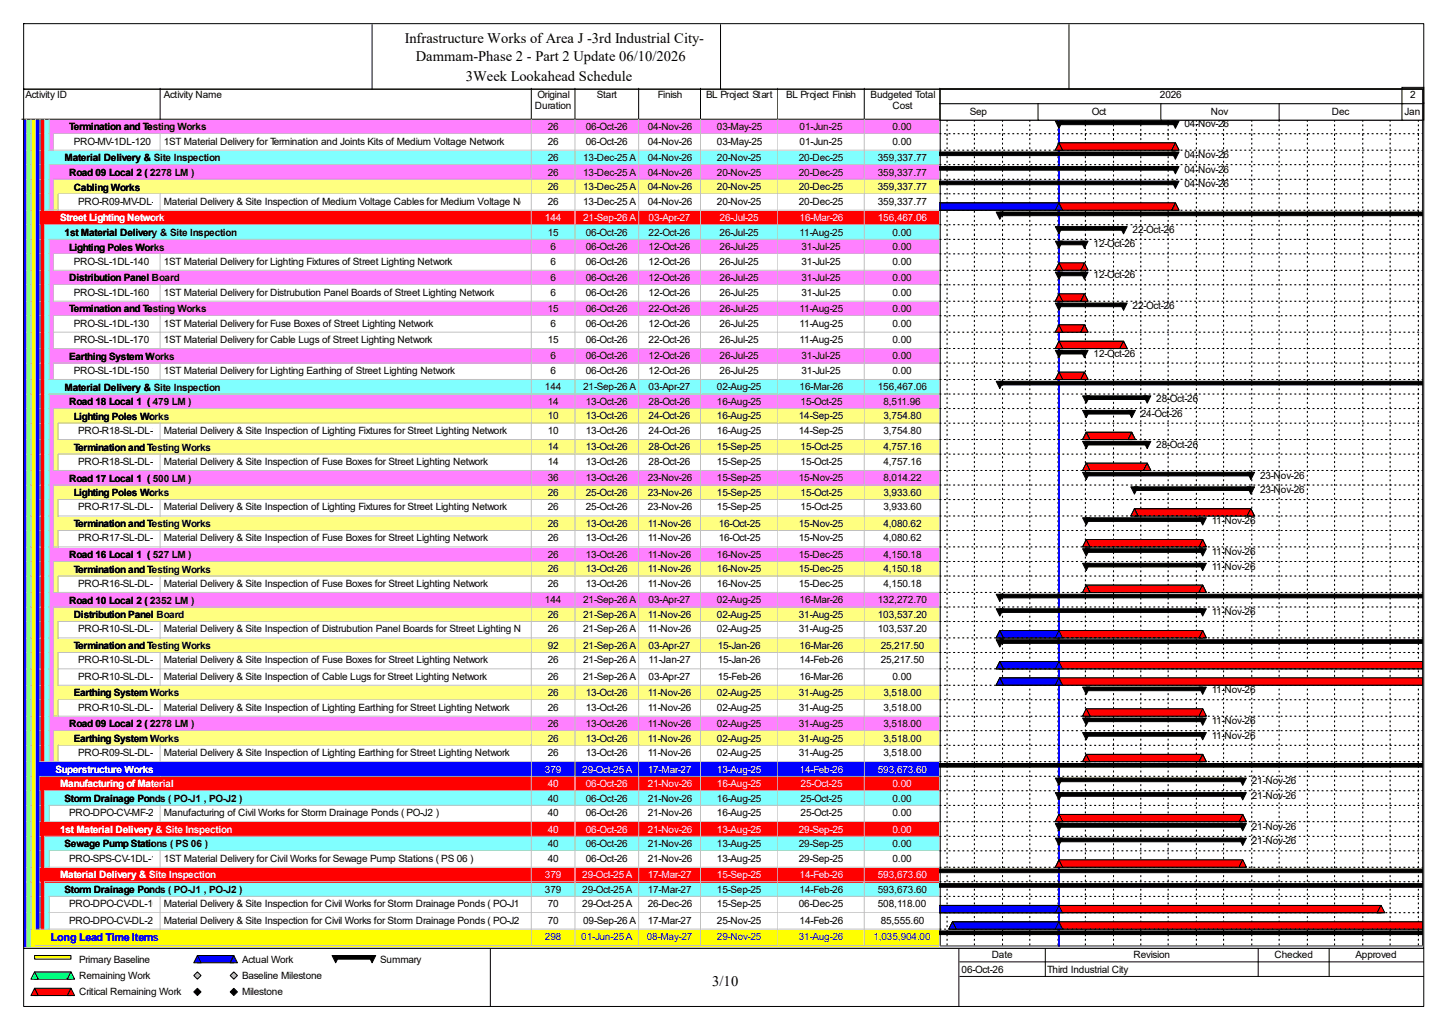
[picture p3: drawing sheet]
<svg xmlns="http://www.w3.org/2000/svg" width="420mm" height="297mm" viewBox="0 0 420 297" stroke-linecap="round" stroke-linejoin="round" font-family="sans-serif">
<defs><g id="words">
<g font-size="4.2">
<text x="117.3" y="12.4">Infrastructure Works of Area J -3rd Industrial City-</text>
<text x="120.5" y="17.7">Dammam-Phase 2 - Part 2 Update 06/10/2026</text>
<text x="135" y="23.5">3Week Lookahead Schedule</text>
<text x="206.5" y="285.6">3/10</text>
</g>
<text font-size="3.2" fill="#00f" x="14.8" y="272.7">Long Lead Time Items</text>
<g font-size="2.9">
<text x="7.4" y="28.4">Activity ID</text>
<text x="47.5" y="28.4">Activity Name</text>
<text x="155.8" y="28.4">Original</text>
<text x="173" y="28.4">Start</text>
<text x="190.7" y="28.4">Finish</text>
<text x="204.6" y="28.4">BL Project Start</text>
<text x="227.8" y="28.4">BL Project Finish</text>
<text x="252.3" y="28.4">Budgeted Total</text>
<text x="336.2" y="28.4">2026</text>
<text x="408.7" y="28.4">2</text>
<text x="155.1" y="31.6">Duration</text>
<text x="258.7" y="31.6">Cost</text>
<text x="281.1" y="33.2">Sep</text>
<text x="316.4" y="33.2">Oct</text>
<text x="351" y="33.2">Nov</text>
<text x="386" y="33.2">Dec</text>
<text x="407.1" y="33.2">Jan</text>
<text x="20" y="37.8">Termination and Testing Works</text>
<text x="21.4" y="41.9">PRO-MV-1DL-120</text>
<text x="47.5" y="41.9">1ST Material Delivery for Termination and Joints Kits of Medium Voltage Network</text>
<text x="158.7" y="37.7">26</text>
<text x="158.7" y="41.9">26</text>
<text x="169.8" y="37.7">06-Oct-26</text>
<text x="169.8" y="41.9">06-Oct-26</text>
<text x="187.7" y="37.7">04-Nov-26</text>
<text x="187.7" y="41.9">04-Nov-26</text>
<text x="207.8" y="37.7">03-May-25</text>
<text x="207.8" y="41.9">03-May-25</text>
<text x="231.8" y="37.7">01-Jun-25</text>
<text x="231.8" y="41.9">01-Jun-25</text>
<text x="258.7" y="37.7">0.00</text>
<text x="258.7" y="41.9">0.00</text>
<text x="343.3" y="36.9">04-Nov-26</text>
<text x="18.7" y="46.7">Material Delivery &amp; Site Inspection</text>
<text x="158.7" y="46.7">26</text>
<text x="169" y="46.7">13-Dec-25 A</text>
<text x="187.7" y="46.7">04-Nov-26</text>
<text x="207.8" y="46.7">20-Nov-25</text>
<text x="231.5" y="46.7">20-Dec-25</text>
<text x="254.5" y="46.7">359,337.77</text>
<text x="343.3" y="45.9">04-Nov-26</text>
<text x="20" y="51">Road 09 Local 2 ( 2278 LM )</text>
<text x="158.7" y="50.9">26</text>
<text x="169" y="50.9">13-Dec-25 A</text>
<text x="187.7" y="50.9">04-Nov-26</text>
<text x="207.8" y="50.9">20-Nov-25</text>
<text x="231.5" y="50.9">20-Dec-25</text>
<text x="254.5" y="50.9">359,337.77</text>
<text x="343.3" y="50.1">04-Nov-26</text>
<text x="21.4" y="55.2">Cabling Works</text>
<text x="22.7" y="59.3">PRO-R09-MV-DL-100</text>
<text x="47.5" y="59.3">Material Delivery &amp; Site Inspection of Medium Voltage Cables for Medium Voltage Network26</text>
<text x="158.7" y="55.1">26</text>
<text x="169" y="55.1">13-Dec-25 A</text>
<text x="169" y="59.3">13-Dec-25 A</text>
<text x="187.7" y="55.1">04-Nov-26</text>
<text x="187.7" y="59.3">04-Nov-26</text>
<text x="207.8" y="55.1">20-Nov-25</text>
<text x="207.8" y="59.3">20-Nov-25</text>
<text x="231.5" y="55.1">20-Dec-25</text>
<text x="231.5" y="59.3">20-Dec-25</text>
<text x="254.5" y="55.1">359,337.77</text>
<text x="254.5" y="59.3">359,337.77</text>
<text x="343.3" y="54.3">04-Nov-26</text>
<text x="18.7" y="68.4">1st Material Delivery &amp; Site Inspection</text>
<text x="158.7" y="68.3">15</text>
<text x="169.8" y="68.3">06-Oct-26</text>
<text x="188" y="68.3">22-Oct-26</text>
<text x="208.6" y="68.3">26-Jul-25</text>
<text x="231.8" y="68.3">11-Aug-25</text>
<text x="258.7" y="68.3">0.00</text>
<text x="316.9" y="71.7">12-Oct-26</text>
<text x="328.3" y="67.5">22-Oct-26</text>
<text x="20" y="72.6">Lighting Poles Works</text>
<text x="21.4" y="76.7">PRO-SL-1DL-140</text>
<text x="47.5" y="76.7">1ST Material Delivery for Lighting Fixtures of Street Lighting Network</text>
<text x="159.6" y="72.5">6</text>
<text x="159.6" y="76.7">6</text>
<text x="169.8" y="72.5">06-Oct-26</text>
<text x="169.8" y="76.7">06-Oct-26</text>
<text x="188" y="72.5">12-Oct-26</text>
<text x="188" y="76.7">12-Oct-26</text>
<text x="208.6" y="72.5">26-Jul-25</text>
<text x="208.6" y="76.7">26-Jul-25</text>
<text x="232.3" y="72.5">31-Jul-25</text>
<text x="232.3" y="76.7">31-Jul-25</text>
<text x="258.7" y="72.5">0.00</text>
<text x="258.7" y="76.7">0.00</text>
<text x="20" y="81.5">Distribution Panel Board</text>
<text x="159.6" y="81.4">6</text>
<text x="169.8" y="81.4">06-Oct-26</text>
<text x="188" y="81.4">12-Oct-26</text>
<text x="208.6" y="81.4">26-Jul-25</text>
<text x="232.3" y="81.4">31-Jul-25</text>
<text x="258.7" y="81.4">0.00</text>
<text x="316.9" y="80.7">12-Oct-26</text>
<text x="21.4" y="85.7">PRO-SL-1DL-160</text>
<text x="47.5" y="85.7">1ST Material Delivery for Distrubution Panel Boards of Street Lighting Network</text>
<text x="159.6" y="85.7">6</text>
<text x="169.8" y="85.7">06-Oct-26</text>
<text x="188" y="85.7">12-Oct-26</text>
<text x="208.6" y="85.7">26-Jul-25</text>
<text x="232.3" y="85.7">31-Jul-25</text>
<text x="258.7" y="85.7">0.00</text>
<text x="328.3" y="89.7">22-Oct-26</text>
<text x="20" y="90.5">Termination and Testing Works</text>
<text x="21.4" y="94.7">PRO-SL-1DL-130</text>
<text x="47.5" y="94.7">1ST Material Delivery for Fuse Boxes of Street Lighting Network</text>
<text x="158.7" y="90.4">15</text>
<text x="159.6" y="94.7">6</text>
<text x="169.8" y="90.4">06-Oct-26</text>
<text x="169.8" y="94.7">06-Oct-26</text>
<text x="188" y="90.4">22-Oct-26</text>
<text x="188" y="94.7">12-Oct-26</text>
<text x="208.6" y="90.4">26-Jul-25</text>
<text x="208.6" y="94.7">26-Jul-25</text>
<text x="231.8" y="90.4">11-Aug-25</text>
<text x="231.8" y="94.7">11-Aug-25</text>
<text x="258.7" y="90.4">0.00</text>
<text x="258.7" y="94.7">0.00</text>
<text x="21.4" y="99.4">PRO-SL-1DL-170</text>
<text x="47.5" y="99.4">1ST Material Delivery for Cable Lugs of Street Lighting Network</text>
<text x="158.7" y="99.4">15</text>
<text x="169.8" y="99.4">06-Oct-26</text>
<text x="188" y="99.4">22-Oct-26</text>
<text x="208.6" y="99.4">26-Jul-25</text>
<text x="231.8" y="99.4">11-Aug-25</text>
<text x="258.7" y="99.4">0.00</text>
<text x="20" y="104.2">Earthing System Works</text>
<text x="159.6" y="104.1">6</text>
<text x="169.8" y="104.1">06-Oct-26</text>
<text x="188" y="104.1">12-Oct-26</text>
<text x="208.6" y="104.1">26-Jul-25</text>
<text x="232.3" y="104.1">31-Jul-25</text>
<text x="258.7" y="104.1">0.00</text>
<text x="316.9" y="103.3">12-Oct-26</text>
<text x="18.7" y="113.2">Material Delivery &amp; Site Inspection</text>
<text x="21.4" y="108.4">PRO-SL-1DL-150</text>
<text x="47.5" y="108.4">1ST Material Delivery for Lighting Earthing of Street Lighting Network</text>
<text x="157.9" y="113.1">144</text>
<text x="159.6" y="108.4">6</text>
<text x="169" y="113.1">21-Sep-26 A</text>
<text x="169.8" y="108.4">06-Oct-26</text>
<text x="188" y="108.4">12-Oct-26</text>
<text x="188" y="113.1">03-Apr-27</text>
<text x="207.8" y="113.1">02-Aug-25</text>
<text x="208.6" y="108.4">26-Jul-25</text>
<text x="231.8" y="113.1">16-Mar-26</text>
<text x="232.3" y="108.4">31-Jul-25</text>
<text x="254.5" y="113.1">156,467.06</text>
<text x="258.7" y="108.4">0.00</text>
<text x="20" y="117.4">Road 18 Local 1 ( 479 LM )</text>
<text x="158.7" y="117.3">14</text>
<text x="169.8" y="117.3">13-Oct-26</text>
<text x="188" y="117.3">28-Oct-26</text>
<text x="207.8" y="117.3">16-Aug-25</text>
<text x="232" y="117.3">15-Oct-25</text>
<text x="256" y="117.3">8,511.96</text>
<text x="335.2" y="116.5">28-Oct-26</text>
<text x="21.4" y="121.6">Lighting Poles Works</text>
<text x="22.7" y="125.8">PRO-R18-SL-DL-220</text>
<text x="47.5" y="125.8">Material Delivery &amp; Site Inspection of Lighting Fixtures for Street Lighting Network</text>
<text x="158.7" y="121.5">10</text>
<text x="158.7" y="125.8">10</text>
<text x="169.8" y="121.5">13-Oct-26</text>
<text x="169.8" y="125.8">13-Oct-26</text>
<text x="188" y="121.5">24-Oct-26</text>
<text x="188" y="125.8">24-Oct-26</text>
<text x="207.8" y="121.5">16-Aug-25</text>
<text x="207.8" y="125.8">16-Aug-25</text>
<text x="231.5" y="121.5">14-Sep-25</text>
<text x="231.5" y="125.8">14-Sep-25</text>
<text x="256" y="121.5">3,754.80</text>
<text x="256" y="125.8">3,754.80</text>
<text x="330.7" y="120.8">24-Oct-26</text>
<text x="21.4" y="130.6">Termination and Testing Works</text>
<text x="158.7" y="130.5">14</text>
<text x="169.8" y="130.5">13-Oct-26</text>
<text x="188" y="130.5">28-Oct-26</text>
<text x="207.8" y="130.5">15-Sep-25</text>
<text x="232" y="130.5">15-Oct-25</text>
<text x="256" y="130.5">4,757.16</text>
<text x="335.2" y="129.7">28-Oct-26</text>
<text x="22.7" y="134.7">PRO-R18-SL-DL-210</text>
<text x="47.5" y="134.7">Material Delivery &amp; Site Inspection of Fuse Boxes for Street Lighting Network</text>
<text x="158.7" y="134.7">14</text>
<text x="169.8" y="134.7">13-Oct-26</text>
<text x="188" y="134.7">28-Oct-26</text>
<text x="207.8" y="134.7">15-Sep-25</text>
<text x="232" y="134.7">15-Oct-25</text>
<text x="256" y="134.7">4,757.16</text>
<text x="20" y="139.6">Road 17 Local 1 ( 500 LM )</text>
<text x="21.4" y="143.8">Lighting Poles Works</text>
<text x="158.7" y="139.5">36</text>
<text x="158.7" y="143.7">26</text>
<text x="169.8" y="139.5">13-Oct-26</text>
<text x="169.8" y="143.7">25-Oct-26</text>
<text x="187.7" y="139.5">23-Nov-26</text>
<text x="187.7" y="143.7">23-Nov-26</text>
<text x="207.8" y="139.5">15-Sep-25</text>
<text x="207.8" y="143.7">15-Sep-25</text>
<text x="231.5" y="139.5">15-Nov-25</text>
<text x="232" y="143.7">15-Oct-25</text>
<text x="256" y="139.5">8,014.22</text>
<text x="256" y="143.7">3,933.60</text>
<text x="365.2" y="138.7">23-Nov-26</text>
<text x="365.2" y="142.9">23-Nov-26</text>
<text x="22.7" y="147.9">PRO-R17-SL-DL-140</text>
<text x="47.5" y="147.9">Material Delivery &amp; Site Inspection of Lighting Fixtures for Street Lighting Network</text>
<text x="158.7" y="147.9">26</text>
<text x="169.8" y="147.9">25-Oct-26</text>
<text x="187.7" y="147.9">23-Nov-26</text>
<text x="207.8" y="147.9">15-Sep-25</text>
<text x="232" y="147.9">15-Oct-25</text>
<text x="256" y="147.9">3,933.60</text>
<text x="21.4" y="152.7">Termination and Testing Works</text>
<text x="158.7" y="152.7">26</text>
<text x="169.8" y="152.7">13-Oct-26</text>
<text x="187.7" y="152.7">11-Nov-26</text>
<text x="208.3" y="152.7">16-Oct-25</text>
<text x="231.5" y="152.7">15-Nov-25</text>
<text x="256" y="152.7">4,080.62</text>
<text x="351.2" y="151.9">11-Nov-26</text>
<text x="20" y="161.7">Road 16 Local 1 ( 527 LM )</text>
<text x="22.7" y="156.9">PRO-R17-SL-DL-130</text>
<text x="47.5" y="156.9">Material Delivery &amp; Site Inspection of Fuse Boxes for Street Lighting Network</text>
<text x="158.7" y="156.9">26</text>
<text x="158.7" y="161.6">26</text>
<text x="169.8" y="156.9">13-Oct-26</text>
<text x="169.8" y="161.6">13-Oct-26</text>
<text x="187.7" y="156.9">11-Nov-26</text>
<text x="187.7" y="161.6">11-Nov-26</text>
<text x="207.8" y="161.6">16-Nov-25</text>
<text x="208.3" y="156.9">16-Oct-25</text>
<text x="231.5" y="156.9">15-Nov-25</text>
<text x="231.5" y="161.6">15-Dec-25</text>
<text x="256" y="156.9">4,080.62</text>
<text x="256" y="161.6">4,150.18</text>
<text x="351.2" y="160.8">11-Nov-26</text>
<text x="21.4" y="165.9">Termination and Testing Works</text>
<text x="158.7" y="165.9">26</text>
<text x="169.8" y="165.9">13-Oct-26</text>
<text x="187.7" y="165.9">11-Nov-26</text>
<text x="207.8" y="165.9">16-Nov-25</text>
<text x="231.5" y="165.9">15-Dec-25</text>
<text x="256" y="165.9">4,150.18</text>
<text x="351.2" y="165.1">11-Nov-26</text>
<text x="22.7" y="170.1">PRO-R16-SL-DL-130</text>
<text x="47.5" y="170.1">Material Delivery &amp; Site Inspection of Fuse Boxes for Street Lighting Network</text>
<text x="158.7" y="170.1">26</text>
<text x="169.8" y="170.1">13-Oct-26</text>
<text x="187.7" y="170.1">11-Nov-26</text>
<text x="207.8" y="170.1">16-Nov-25</text>
<text x="231.5" y="170.1">15-Dec-25</text>
<text x="256" y="170.1">4,150.18</text>
<text x="20" y="174.9">Road 10 Local 2 ( 2352 LM )</text>
<text x="21.4" y="179.1">Distribution Panel Board</text>
<text x="157.9" y="174.8">144</text>
<text x="158.7" y="179">26</text>
<text x="169" y="174.8">21-Sep-26 A</text>
<text x="169" y="179">21-Sep-26 A</text>
<text x="187.7" y="179">11-Nov-26</text>
<text x="188" y="174.8">03-Apr-27</text>
<text x="207.8" y="174.8">02-Aug-25</text>
<text x="207.8" y="179">02-Aug-25</text>
<text x="231.5" y="179">31-Aug-25</text>
<text x="231.8" y="174.8">16-Mar-26</text>
<text x="254.5" y="174.8">132,272.70</text>
<text x="254.5" y="179">103,537.20</text>
<text x="351.2" y="178.2">11-Nov-26</text>
<text x="22.7" y="183.3">PRO-R10-SL-DL-160</text>
<text x="47.5" y="183.3">Material Delivery &amp; Site Inspection of Distrubution Panel Boards for Street Lighting Network26</text>
<text x="169" y="183.3">21-Sep-26 A</text>
<text x="187.7" y="183.3">11-Nov-26</text>
<text x="207.8" y="183.3">02-Aug-25</text>
<text x="231.5" y="183.3">31-Aug-25</text>
<text x="254.5" y="183.3">103,537.20</text>
<text x="21.4" y="188.1">Termination and Testing Works</text>
<text x="158.7" y="188">92</text>
<text x="169" y="188">21-Sep-26 A</text>
<text x="188" y="188">03-Apr-27</text>
<text x="208.1" y="188">15-Jan-26</text>
<text x="231.8" y="188">16-Mar-26</text>
<text x="255.3" y="188">25,217.50</text>
<text x="22.7" y="192.2">PRO-R10-SL-DL-130</text>
<text x="22.7" y="197">PRO-R10-SL-DL-170</text>
<text x="47.5" y="192.2">Material Delivery &amp; Site Inspection of Fuse Boxes for Street Lighting Network</text>
<text x="47.5" y="197">Material Delivery &amp; Site Inspection of Cable Lugs for Street Lighting Network</text>
<text x="158.7" y="192.2">26</text>
<text x="158.7" y="197">26</text>
<text x="169" y="192.2">21-Sep-26 A</text>
<text x="169" y="197">21-Sep-26 A</text>
<text x="188" y="192.2">11-Jan-27</text>
<text x="188" y="197">03-Apr-27</text>
<text x="208.1" y="192.2">15-Jan-26</text>
<text x="208.1" y="197">15-Feb-26</text>
<text x="231.8" y="192.2">14-Feb-26</text>
<text x="231.8" y="197">16-Mar-26</text>
<text x="255.3" y="192.2">25,217.50</text>
<text x="258.7" y="197">0.00</text>
<text x="21.4" y="201.8">Earthing System Works</text>
<text x="158.7" y="201.7">26</text>
<text x="169.8" y="201.7">13-Oct-26</text>
<text x="187.7" y="201.7">11-Nov-26</text>
<text x="207.8" y="201.7">02-Aug-25</text>
<text x="231.5" y="201.7">31-Aug-25</text>
<text x="256" y="201.7">3,518.00</text>
<text x="351.2" y="200.9">11-Nov-26</text>
<text x="22.7" y="206">PRO-R10-SL-DL-150</text>
<text x="47.5" y="206">Material Delivery &amp; Site Inspection of Lighting Earthing for Street Lighting Network</text>
<text x="158.7" y="206">26</text>
<text x="169.8" y="206">13-Oct-26</text>
<text x="187.7" y="206">11-Nov-26</text>
<text x="207.8" y="206">02-Aug-25</text>
<text x="231.5" y="206">31-Aug-25</text>
<text x="256" y="206">3,518.00</text>
<text x="351.2" y="209.9">11-Nov-26</text>
<text x="20" y="210.8">Road 09 Local 2 ( 2278 LM )</text>
<text x="21.4" y="215">Earthing System Works</text>
<text x="158.7" y="210.7">26</text>
<text x="158.7" y="214.9">26</text>
<text x="169.8" y="210.7">13-Oct-26</text>
<text x="169.8" y="214.9">13-Oct-26</text>
<text x="187.7" y="210.7">11-Nov-26</text>
<text x="187.7" y="214.9">11-Nov-26</text>
<text x="207.8" y="210.7">02-Aug-25</text>
<text x="207.8" y="214.9">02-Aug-25</text>
<text x="231.5" y="210.7">31-Aug-25</text>
<text x="231.5" y="214.9">31-Aug-25</text>
<text x="256" y="210.7">3,518.00</text>
<text x="256" y="214.9">3,518.00</text>
<text x="351.2" y="214.1">11-Nov-26</text>
<text x="22.7" y="219.1">PRO-R09-SL-DL-150</text>
<text x="47.5" y="219.1">Material Delivery &amp; Site Inspection of Lighting Earthing for Street Lighting Network</text>
<text x="158.7" y="219.1">26</text>
<text x="169.8" y="219.1">13-Oct-26</text>
<text x="187.7" y="219.1">11-Nov-26</text>
<text x="207.8" y="219.1">02-Aug-25</text>
<text x="231.5" y="219.1">31-Aug-25</text>
<text x="256" y="219.1">3,518.00</text>
<text x="362.8" y="227.3">21-Nov-26</text>
<text x="18.7" y="232.4">Storm Drainage Ponds ( PO-J1 , PO-J2 )</text>
<text x="158.7" y="232.3">40</text>
<text x="169.8" y="232.3">06-Oct-26</text>
<text x="187.7" y="232.3">21-Nov-26</text>
<text x="207.8" y="232.3">16-Aug-25</text>
<text x="232" y="232.3">25-Oct-25</text>
<text x="258.7" y="232.3">0.00</text>
<text x="362.8" y="231.5">21-Nov-26</text>
<text x="20" y="236.5">PRO-DPO-CV-MF-20</text>
<text x="47.5" y="236.5">Manufacturing of Civil Works for Storm Drainage Ponds ( PO-J2 )</text>
<text x="158.7" y="236.5">40</text>
<text x="169.8" y="236.5">06-Oct-26</text>
<text x="187.7" y="236.5">21-Nov-26</text>
<text x="207.8" y="236.5">16-Aug-25</text>
<text x="232" y="236.5">25-Oct-25</text>
<text x="258.7" y="236.5">0.00</text>
<text x="18.7" y="245.6">Sewage Pump Stations ( PS 06 )</text>
<text x="158.7" y="245.5">40</text>
<text x="169.8" y="245.5">06-Oct-26</text>
<text x="187.7" y="245.5">21-Nov-26</text>
<text x="207.8" y="245.5">13-Aug-25</text>
<text x="231.5" y="245.5">29-Sep-25</text>
<text x="258.7" y="245.5">0.00</text>
<text x="362.8" y="240.5">21-Nov-26</text>
<text x="362.8" y="244.7">21-Nov-26</text>
<text x="20" y="249.7">PRO-SPS-CV-1DL-10</text>
<text x="47.5" y="249.7">1ST Material Delivery for Civil Works for Sewage Pump Stations ( PS 06 )</text>
<text x="158.7" y="249.7">40</text>
<text x="169.8" y="249.7">06-Oct-26</text>
<text x="187.7" y="249.7">21-Nov-26</text>
<text x="207.8" y="249.7">13-Aug-25</text>
<text x="231.5" y="249.7">29-Sep-25</text>
<text x="258.7" y="249.7">0.00</text>
<text x="18.7" y="258.7">Storm Drainage Ponds ( PO-J1 , PO-J2 )</text>
<text x="20" y="262.9">PRO-DPO-CV-DL-10</text>
<text x="47.5" y="262.9">Material Delivery &amp; Site Inspection for Civil Works for Storm Drainage Ponds ( PO-J1 )</text>
<text x="157.9" y="258.7">379</text>
<text x="158.7" y="262.9">70</text>
<text x="168.8" y="258.7">29-Oct-25 A</text>
<text x="168.8" y="262.9">29-Oct-25 A</text>
<text x="187.7" y="258.7">17-Mar-27</text>
<text x="187.7" y="262.9">26-Dec-26</text>
<text x="207.8" y="258.7">15-Sep-25</text>
<text x="207.8" y="262.9">15-Sep-25</text>
<text x="231.5" y="262.9">06-Dec-25</text>
<text x="231.8" y="258.7">14-Feb-26</text>
<text x="254.5" y="258.7">593,673.60</text>
<text x="254.5" y="262.9">508,118.00</text>
<text x="20" y="267.6">PRO-DPO-CV-DL-20</text>
<text x="47.5" y="267.6">Material Delivery &amp; Site Inspection for Civil Works for Storm Drainage Ponds ( PO-J2 )</text>
<text x="158.7" y="267.6">70</text>
<text x="169" y="267.6">09-Sep-26 A</text>
<text x="187.7" y="267.6">17-Mar-27</text>
<text x="207.8" y="267.6">25-Nov-25</text>
<text x="231.8" y="267.6">14-Feb-26</text>
<text x="255.3" y="267.6">85,555.60</text>
<text x="22.9" y="279">Primary Baseline</text>
<text x="70.1" y="279">Actual Work</text>
<text x="110.2" y="279">Summary</text>
<text x="278.7" y="281.9">06-Oct-26</text>
<text x="287.4" y="277.7">Date</text>
<text x="303.5" y="281.9">Third Industrial City</text>
<text x="328.5" y="277.7">Revision</text>
<text x="369.4" y="277.7">Checked</text>
<text x="392.9" y="277.7">Approved</text>
<text x="22.9" y="283.7">Remaining Work</text>
<text x="70.1" y="283.7">Baseline Milestone</text>
<text x="22.9" y="288.5">Critical Remaining Work</text>
<text x="70.1" y="288.5">Milestone</text>
</g>
<g font-size="2.9" fill="#fff">
<text x="17.4" y="64.1">Street Lighting Network</text>
<text x="157.9" y="64.1">144</text>
<text x="169" y="64.1">21-Sep-26 A</text>
<text x="188" y="64.1">03-Apr-27</text>
<text x="208.6" y="64.1">26-Jul-25</text>
<text x="231.8" y="64.1">16-Mar-26</text>
<text x="254.5" y="64.1">156,467.06</text>
<text x="16.1" y="223.9">Superstructure Works</text>
<text x="157.9" y="223.9">379</text>
<text x="168.8" y="223.9">29-Oct-25 A</text>
<text x="187.7" y="223.9">17-Mar-27</text>
<text x="207.8" y="223.9">13-Aug-25</text>
<text x="231.8" y="223.9">14-Feb-26</text>
<text x="254.5" y="223.9">593,673.60</text>
<text x="17.4" y="228.2">Manufacturing of Material</text>
<text x="158.7" y="228.1">40</text>
<text x="169.8" y="228.1">06-Oct-26</text>
<text x="187.7" y="228.1">21-Nov-26</text>
<text x="207.8" y="228.1">16-Aug-25</text>
<text x="232" y="228.1">25-Oct-25</text>
<text x="258.7" y="228.1">0.00</text>
<text x="17.4" y="241.3">1st Material Delivery &amp; Site Inspection</text>
<text x="158.7" y="241.3">40</text>
<text x="169.8" y="241.3">06-Oct-26</text>
<text x="187.7" y="241.3">21-Nov-26</text>
<text x="207.8" y="241.3">13-Aug-25</text>
<text x="231.5" y="241.3">29-Sep-25</text>
<text x="258.7" y="241.3">0.00</text>
<text x="17.4" y="254.6">Material Delivery &amp; Site Inspection</text>
<text x="157.9" y="254.5">379</text>
<text x="168.8" y="254.5">29-Oct-25 A</text>
<text x="187.7" y="254.5">17-Mar-27</text>
<text x="207.8" y="254.5">15-Sep-25</text>
<text x="231.8" y="254.5">14-Feb-26</text>
<text x="254.5" y="254.5">593,673.60</text>
</g>
<g font-size="2.9" fill="#00f">
<text x="157.9" y="272.4">298</text>
<text x="168.5" y="272.4">01-Jun-25 A</text>
<text x="187.5" y="272.4">08-May-27</text>
<text x="207.8" y="272.4">29-Nov-25</text>
<text x="231.5" y="272.4">31-Aug-26</text>
<text x="253.2" y="272.4">1,035,904.00</text>
</g>
</g></defs>
<path d="M46.4 25.6v8.9h-40.1" fill="none" stroke="#000" stroke-width=".29"/>
<path d="M46.7 25.6h107.6v9.2h-107.6z" fill="#fff"/>
<path d="M154 25.6v8.9h-107.6" fill="none" stroke="#000" stroke-width=".29"/>
<path d="M154.3 25.6h12.6v9.2h-12.6z" fill="#fff"/>
<path d="M166.7 25.6v8.9h-12.7" fill="none" stroke="#000" stroke-width=".29"/>
<path d="M166.9 25.6h18.5v9.2h-18.5z" fill="#fff"/>
<path d="M185.1 25.6v8.9h-18.4" fill="none" stroke="#000" stroke-width=".29"/>
<path d="M185.4 25.6h17.9v9.2h-17.9z" fill="#fff"/>
<path d="M203 25.6v8.9h-17.9" fill="none" stroke="#000" stroke-width=".29"/>
<path d="M203.3 25.6h22.4v9.2h-22.4z" fill="#fff"/>
<path d="M225.5 25.6v8.9h-22.5" fill="none" stroke="#000" stroke-width=".29"/>
<path d="M225.7 25.6h25.1v9.2h-25.1z" fill="#fff"/>
<path d="M250.5 25.6v8.9h-25" fill="none" stroke="#000" stroke-width=".29"/>
<path d="M250.8 25.6h21.9v9.2h-21.9z" fill="#fff"/>
<path d="M272.4 25.6v8.9h-21.9" fill="none" stroke="#000" stroke-width=".29"/>
<path d="M6.6 34.8h1.3v4.2h-1.3z" fill="#00f"/>
<path d="M7.6 34.5v4.5" fill="none" stroke="#c0c0c0" stroke-width=".29"/>
<path d="M7.9 34.8h1.3v4.2h-1.3z" fill="#80ff80"/>
<path d="M9 34.5v4.5" fill="none" stroke="#c0c0c0" stroke-width=".29"/>
<path d="M9.2 34.8h1.3v4.2h-1.3z" fill="#ff0"/>
<path d="M10.3 34.5v4.5" fill="none" stroke="#c0c0c0" stroke-width=".29"/>
<path d="M10.5 34.8h1.4v4.2h-1.4z" fill="#00f"/>
<path d="M11.6 34.5v4.5" fill="none" stroke="#c0c0c0" stroke-width=".29"/>
<path d="M11.9 34.8h1.3v4.2h-1.3z" fill="#f00"/>
<path d="M12.9 34.5v4.5" fill="none" stroke="#c0c0c0" stroke-width=".29"/>
<path d="M13.2 34.8h1.3v4.2h-1.3z" fill="#80ffff"/>
<path d="M14.2 34.5v4.5" fill="none" stroke="#c0c0c0" stroke-width=".29"/>
<path d="M14.5 34.8h32.2v4.2h-32.2z" fill="#ff80ff"/>
<path d="M15.6 38.8h31.1" fill="none" stroke="#c0c0c0" stroke-width=".29"/>
<path d="M46.7 34.8h107.6v4.2h-107.6z" fill="#ff80ff"/>
<path d="M154 34.5v4.3h-107.3" fill="none" stroke="#c0c0c0" stroke-width=".29"/>
<path d="M154.3 34.8h12.6v4.2h-12.6z" fill="#ff80ff"/>
<path d="M166.7 34.5v4.3h-12.4" fill="none" stroke="#c0c0c0" stroke-width=".29"/>
<path d="M166.9 34.8h18.5v4.2h-18.5z" fill="#ff80ff"/>
<path d="M185.1 34.5v4.3h-18.2" fill="none" stroke="#c0c0c0" stroke-width=".29"/>
<path d="M185.4 34.8h17.9v4.2h-17.9z" fill="#ff80ff"/>
<path d="M203 34.5v4.3h-17.6" fill="none" stroke="#c0c0c0" stroke-width=".29"/>
<path d="M203.3 34.8h22.4v4.2h-22.4z" fill="#ff80ff"/>
<path d="M225.5 34.5v4.3h-22.2" fill="none" stroke="#c0c0c0" stroke-width=".29"/>
<path d="M225.7 34.8h25.1v4.2h-25.1z" fill="#ff80ff"/>
<path d="M250.5 34.5v4.3h-24.8" fill="none" stroke="#c0c0c0" stroke-width=".29"/>
<path d="M250.8 34.8h21.9v4.2h-21.9z" fill="#ff80ff"/>
<path d="M272.4 34.5v4.3h-21.6" fill="none" stroke="#c0c0c0" stroke-width=".29"/>
<path d="M6.6 39h1.3v4.8h-1.3z" fill="#00f"/>
<path d="M7.6 38.8v5" fill="none" stroke="#c0c0c0" stroke-width=".29"/>
<path d="M7.9 39h1.3v4.8h-1.3z" fill="#80ff80"/>
<path d="M9 38.8v5" fill="none" stroke="#c0c0c0" stroke-width=".29"/>
<path d="M9.2 39h1.3v4.8h-1.3z" fill="#ff0"/>
<path d="M10.3 38.8v5" fill="none" stroke="#c0c0c0" stroke-width=".29"/>
<path d="M10.5 39h1.4v4.8h-1.4z" fill="#00f"/>
<path d="M11.6 38.8v5" fill="none" stroke="#c0c0c0" stroke-width=".29"/>
<path d="M11.9 39h1.3v4.8h-1.3z" fill="#f00"/>
<path d="M12.9 38.8v5" fill="none" stroke="#c0c0c0" stroke-width=".29"/>
<path d="M13.2 39h1.3v4.8h-1.3z" fill="#80ffff"/>
<path d="M14.2 38.8v5" fill="none" stroke="#c0c0c0" stroke-width=".29"/>
<path d="M14.5 39h1.3v4.8h-1.3z" fill="#ff80ff"/>
<path d="M15.6 38.8v5M14.2 43.5h1.6" fill="none" stroke="#c0c0c0" stroke-width=".29"/>
<path d="M15.8 39h30.9v4.8h-30.9z" fill="#fff"/>
<path d="M46.4 38.8v5M15.6 43.5h31.1" fill="none" stroke="#c0c0c0" stroke-width=".29"/>
<path d="M46.7 39h107.6v4.8h-107.6z" fill="#fff"/>
<path d="M154 38.8v4.7h-107.3" fill="none" stroke="#c0c0c0" stroke-width=".29"/>
<path d="M154.3 39h12.6v4.8h-12.6z" fill="#fff"/>
<path d="M166.7 38.8v4.7h-12.4" fill="none" stroke="#c0c0c0" stroke-width=".29"/>
<path d="M166.9 39h18.5v4.8h-18.5z" fill="#fff"/>
<path d="M185.1 38.8v4.7h-18.2" fill="none" stroke="#c0c0c0" stroke-width=".29"/>
<path d="M185.4 39h17.9v4.8h-17.9z" fill="#fff"/>
<path d="M203 38.8v4.7h-17.6" fill="none" stroke="#c0c0c0" stroke-width=".29"/>
<path d="M203.3 39h22.4v4.8h-22.4z" fill="#fff"/>
<path d="M225.5 38.8v4.7h-22.2" fill="none" stroke="#c0c0c0" stroke-width=".29"/>
<path d="M225.7 39h25.1v4.8h-25.1z" fill="#fff"/>
<path d="M250.5 38.8v4.7h-24.8" fill="none" stroke="#c0c0c0" stroke-width=".29"/>
<path d="M250.8 39h21.9v4.8h-21.9z" fill="#fff"/>
<path d="M272.4 38.8v4.7h-21.6" fill="none" stroke="#c0c0c0" stroke-width=".29"/>
<path d="M6.6 43.8h1.3v4.2h-1.3z" fill="#00f"/>
<path d="M7.6 43.5v4.5" fill="none" stroke="#c0c0c0" stroke-width=".29"/>
<path d="M7.9 43.8h1.3v4.2h-1.3z" fill="#80ff80"/>
<path d="M9 43.5v4.5" fill="none" stroke="#c0c0c0" stroke-width=".29"/>
<path d="M9.2 43.8h1.3v4.2h-1.3z" fill="#ff0"/>
<path d="M10.3 43.5v4.5" fill="none" stroke="#c0c0c0" stroke-width=".29"/>
<path d="M10.5 43.8h1.4v4.2h-1.4z" fill="#00f"/>
<path d="M11.6 43.5v4.5" fill="none" stroke="#c0c0c0" stroke-width=".29"/>
<path d="M11.9 43.8h1.3v4.2h-1.3z" fill="#f00"/>
<path d="M12.9 43.5v4.5" fill="none" stroke="#c0c0c0" stroke-width=".29"/>
<path d="M13.2 43.8h33.5v4.2h-33.5z" fill="#80ffff"/>
<path d="M14.2 47.7h32.5" fill="none" stroke="#c0c0c0" stroke-width=".29"/>
<path d="M46.7 43.8h107.6v4.2h-107.6z" fill="#80ffff"/>
<path d="M154 43.5v4.2h-107.3" fill="none" stroke="#c0c0c0" stroke-width=".29"/>
<path d="M154.3 43.8h12.6v4.2h-12.6z" fill="#80ffff"/>
<path d="M166.7 43.5v4.2h-12.4" fill="none" stroke="#c0c0c0" stroke-width=".29"/>
<path d="M166.9 43.8h18.5v4.2h-18.5z" fill="#80ffff"/>
<path d="M185.1 43.5v4.2h-18.2" fill="none" stroke="#c0c0c0" stroke-width=".29"/>
<path d="M185.4 43.8h17.9v4.2h-17.9z" fill="#80ffff"/>
<path d="M203 43.5v4.2h-17.6" fill="none" stroke="#c0c0c0" stroke-width=".29"/>
<path d="M203.3 43.8h22.4v4.2h-22.4z" fill="#80ffff"/>
<path d="M225.5 43.5v4.2h-22.2" fill="none" stroke="#c0c0c0" stroke-width=".29"/>
<path d="M225.7 43.8h25.1v4.2h-25.1z" fill="#80ffff"/>
<path d="M250.5 43.5v4.2h-24.8" fill="none" stroke="#c0c0c0" stroke-width=".29"/>
<path d="M250.8 43.8h21.9v4.2h-21.9z" fill="#80ffff"/>
<path d="M272.4 43.5v4.2h-21.6" fill="none" stroke="#c0c0c0" stroke-width=".29"/>
<path d="M6.6 48h1.3v4.2h-1.3z" fill="#00f"/>
<path d="M7.6 47.7v4.5" fill="none" stroke="#c0c0c0" stroke-width=".29"/>
<path d="M7.9 48h1.3v4.2h-1.3z" fill="#80ff80"/>
<path d="M9 47.7v4.5" fill="none" stroke="#c0c0c0" stroke-width=".29"/>
<path d="M9.2 48h1.3v4.2h-1.3z" fill="#ff0"/>
<path d="M10.3 47.7v4.5" fill="none" stroke="#c0c0c0" stroke-width=".29"/>
<path d="M10.5 48h1.4v4.2h-1.4z" fill="#00f"/>
<path d="M11.6 47.7v4.5" fill="none" stroke="#c0c0c0" stroke-width=".29"/>
<path d="M11.9 48h1.3v4.2h-1.3z" fill="#f00"/>
<path d="M12.9 47.7v4.5" fill="none" stroke="#c0c0c0" stroke-width=".29"/>
<path d="M13.2 48h1.3v4.2h-1.3z" fill="#80ffff"/>
<path d="M14.2 47.7v4.5" fill="none" stroke="#c0c0c0" stroke-width=".29"/>
<path d="M14.5 48h32.2v4.2h-32.2z" fill="#ff80ff"/>
<path d="M15.6 51.9h31.1" fill="none" stroke="#c0c0c0" stroke-width=".29"/>
<path d="M46.7 48h107.6v4.2h-107.6z" fill="#ff80ff"/>
<path d="M154 47.7v4.2h-107.3" fill="none" stroke="#c0c0c0" stroke-width=".29"/>
<path d="M154.3 48h12.6v4.2h-12.6z" fill="#ff80ff"/>
<path d="M166.7 47.7v4.2h-12.4" fill="none" stroke="#c0c0c0" stroke-width=".29"/>
<path d="M166.9 48h18.5v4.2h-18.5z" fill="#ff80ff"/>
<path d="M185.1 47.7v4.2h-18.2" fill="none" stroke="#c0c0c0" stroke-width=".29"/>
<path d="M185.4 48h17.9v4.2h-17.9z" fill="#ff80ff"/>
<path d="M203 47.7v4.2h-17.6" fill="none" stroke="#c0c0c0" stroke-width=".29"/>
<path d="M203.3 48h22.4v4.2h-22.4z" fill="#ff80ff"/>
<path d="M225.5 47.7v4.2h-22.2" fill="none" stroke="#c0c0c0" stroke-width=".29"/>
<path d="M225.7 48h25.1v4.2h-25.1z" fill="#ff80ff"/>
<path d="M250.5 47.7v4.2h-24.8" fill="none" stroke="#c0c0c0" stroke-width=".29"/>
<path d="M250.8 48h21.9v4.2h-21.9z" fill="#ff80ff"/>
<path d="M272.4 47.7v4.2h-21.6" fill="none" stroke="#c0c0c0" stroke-width=".29"/>
<path d="M6.6 52.2h1.3v4.2h-1.3z" fill="#00f"/>
<path d="M7.6 51.9v4.5" fill="none" stroke="#c0c0c0" stroke-width=".29"/>
<path d="M7.9 52.2h1.3v4.2h-1.3z" fill="#80ff80"/>
<path d="M9 51.9v4.5" fill="none" stroke="#c0c0c0" stroke-width=".29"/>
<path d="M9.2 52.2h1.3v4.2h-1.3z" fill="#ff0"/>
<path d="M10.3 51.9v4.5" fill="none" stroke="#c0c0c0" stroke-width=".29"/>
<path d="M10.5 52.2h1.4v4.2h-1.4z" fill="#00f"/>
<path d="M11.6 51.9v4.5" fill="none" stroke="#c0c0c0" stroke-width=".29"/>
<path d="M11.9 52.2h1.3v4.2h-1.3z" fill="#f00"/>
<path d="M12.9 51.9v4.5" fill="none" stroke="#c0c0c0" stroke-width=".29"/>
<path d="M13.2 52.2h1.3v4.2h-1.3z" fill="#80ffff"/>
<path d="M14.2 51.9v4.5" fill="none" stroke="#c0c0c0" stroke-width=".29"/>
<path d="M14.5 52.2h1.3v4.2h-1.3z" fill="#ff80ff"/>
<path d="M15.6 51.9v4.5" fill="none" stroke="#c0c0c0" stroke-width=".29"/>
<path d="M15.8 52.2h30.9v4.2h-30.9z" fill="#ffff80"/>
<path d="M16.9 56.2h29.8" fill="none" stroke="#c0c0c0" stroke-width=".29"/>
<path d="M46.7 52.2h107.6v4.2h-107.6z" fill="#ffff80"/>
<path d="M154 51.9v4.3h-107.3" fill="none" stroke="#c0c0c0" stroke-width=".29"/>
<path d="M154.3 52.2h12.6v4.2h-12.6z" fill="#ffff80"/>
<path d="M166.7 51.9v4.3h-12.4" fill="none" stroke="#c0c0c0" stroke-width=".29"/>
<path d="M166.9 52.2h18.5v4.2h-18.5z" fill="#ffff80"/>
<path d="M185.1 51.9v4.3h-18.2" fill="none" stroke="#c0c0c0" stroke-width=".29"/>
<path d="M185.4 52.2h17.9v4.2h-17.9z" fill="#ffff80"/>
<path d="M203 51.9v4.3h-17.6" fill="none" stroke="#c0c0c0" stroke-width=".29"/>
<path d="M203.3 52.2h22.4v4.2h-22.4z" fill="#ffff80"/>
<path d="M225.5 51.9v4.3h-22.2" fill="none" stroke="#c0c0c0" stroke-width=".29"/>
<path d="M225.7 52.2h25.1v4.2h-25.1z" fill="#ffff80"/>
<path d="M250.5 51.9v4.3h-24.8" fill="none" stroke="#c0c0c0" stroke-width=".29"/>
<path d="M250.8 52.2h21.9v4.2h-21.9z" fill="#ffff80"/>
<path d="M272.4 51.9v4.3h-21.6" fill="none" stroke="#c0c0c0" stroke-width=".29"/>
<path d="M6.6 56.4h1.3v4.8h-1.3z" fill="#00f"/>
<path d="M7.6 56.2v5" fill="none" stroke="#c0c0c0" stroke-width=".29"/>
<path d="M7.9 56.4h1.3v4.8h-1.3z" fill="#80ff80"/>
<path d="M9 56.2v5" fill="none" stroke="#c0c0c0" stroke-width=".29"/>
<path d="M9.2 56.4h1.3v4.8h-1.3z" fill="#ff0"/>
<path d="M10.3 56.2v5" fill="none" stroke="#c0c0c0" stroke-width=".29"/>
<path d="M10.5 56.4h1.4v4.8h-1.4z" fill="#00f"/>
<path d="M11.6 56.2v5" fill="none" stroke="#c0c0c0" stroke-width=".29"/>
<path d="M11.9 56.4h1.3v4.8h-1.3z" fill="#f00"/>
<path d="M12.9 56.2v5" fill="none" stroke="#c0c0c0" stroke-width=".29"/>
<path d="M13.2 56.4h1.3v4.8h-1.3z" fill="#80ffff"/>
<path d="M14.2 56.2v5M12.9 60.9h1.6" fill="none" stroke="#c0c0c0" stroke-width=".29"/>
<path d="M14.5 56.4h1.3v4.8h-1.3z" fill="#ff80ff"/>
<path d="M15.6 56.2v5M14.2 60.9h1.6" fill="none" stroke="#c0c0c0" stroke-width=".29"/>
<path d="M15.8 56.4h1.3v4.8h-1.3z" fill="#ffff80"/>
<path d="M16.9 56.2v5M15.6 60.9h1.5" fill="none" stroke="#c0c0c0" stroke-width=".29"/>
<path d="M17.1 56.4h29.6v4.8h-29.6z" fill="#fff"/>
<path d="M46.4 56.2v5M16.9 60.9h29.8" fill="none" stroke="#c0c0c0" stroke-width=".29"/>
<path d="M46.7 56.4h107.6v4.8h-107.6z" fill="#fff"/>
<path d="M154 56.2v4.7h-107.3" fill="none" stroke="#c0c0c0" stroke-width=".29"/>
<path d="M154.3 56.4h12.6v4.8h-12.6z" fill="#fff"/>
<path d="M166.7 56.2v4.7h-12.4" fill="none" stroke="#c0c0c0" stroke-width=".29"/>
<path d="M166.9 56.4h18.5v4.8h-18.5z" fill="#fff"/>
<path d="M185.1 56.2v4.7h-18.2" fill="none" stroke="#c0c0c0" stroke-width=".29"/>
<path d="M185.4 56.4h17.9v4.8h-17.9z" fill="#fff"/>
<path d="M203 56.2v4.7h-17.6" fill="none" stroke="#c0c0c0" stroke-width=".29"/>
<path d="M203.3 56.4h22.4v4.8h-22.4z" fill="#fff"/>
<path d="M225.5 56.2v4.7h-22.2" fill="none" stroke="#c0c0c0" stroke-width=".29"/>
<path d="M225.7 56.4h25.1v4.8h-25.1z" fill="#fff"/>
<path d="M250.5 56.2v4.7h-24.8" fill="none" stroke="#c0c0c0" stroke-width=".29"/>
<path d="M250.8 56.4h21.9v4.8h-21.9z" fill="#fff"/>
<path d="M272.4 56.2v4.7h-21.6" fill="none" stroke="#c0c0c0" stroke-width=".29"/>
<path d="M6.6 61.2h1.3v4.2h-1.3z" fill="#00f"/>
<path d="M7.6 60.9v4.5" fill="none" stroke="#c0c0c0" stroke-width=".29"/>
<path d="M7.9 61.2h1.3v4.2h-1.3z" fill="#80ff80"/>
<path d="M9 60.9v4.5" fill="none" stroke="#c0c0c0" stroke-width=".29"/>
<path d="M9.2 61.2h1.3v4.2h-1.3z" fill="#ff0"/>
<path d="M10.3 60.9v4.5" fill="none" stroke="#c0c0c0" stroke-width=".29"/>
<path d="M10.5 61.2h1.4v4.2h-1.4z" fill="#00f"/>
<path d="M11.6 60.9v4.5" fill="none" stroke="#c0c0c0" stroke-width=".29"/>
<path d="M11.9 61.2h34.8v4.2h-34.8z" fill="#f00"/>
<path d="M12.9 65.1h33.8" fill="none" stroke="#c0c0c0" stroke-width=".29"/>
<path d="M46.7 61.2h107.6v4.2h-107.6z" fill="#f00"/>
<path d="M154 60.9v4.2h-107.3" fill="none" stroke="#c0c0c0" stroke-width=".29"/>
<path d="M154.3 61.2h12.6v4.2h-12.6z" fill="#f00"/>
<path d="M166.7 60.9v4.2h-12.4" fill="none" stroke="#c0c0c0" stroke-width=".29"/>
<path d="M166.9 61.2h18.5v4.2h-18.5z" fill="#f00"/>
<path d="M185.1 60.9v4.2h-18.2" fill="none" stroke="#c0c0c0" stroke-width=".29"/>
<path d="M185.4 61.2h17.9v4.2h-17.9z" fill="#f00"/>
<path d="M203 60.9v4.2h-17.6" fill="none" stroke="#c0c0c0" stroke-width=".29"/>
<path d="M203.3 61.2h22.4v4.2h-22.4z" fill="#f00"/>
<path d="M225.5 60.9v4.2h-22.2" fill="none" stroke="#c0c0c0" stroke-width=".29"/>
<path d="M225.7 61.2h25.1v4.2h-25.1z" fill="#f00"/>
<path d="M250.5 60.9v4.2h-24.8" fill="none" stroke="#c0c0c0" stroke-width=".29"/>
<path d="M250.8 61.2h21.9v4.2h-21.9z" fill="#f00"/>
<path d="M272.4 60.9v4.2h-21.6" fill="none" stroke="#c0c0c0" stroke-width=".29"/>
<path d="M6.6 65.4h1.3v4.2h-1.3z" fill="#00f"/>
<path d="M7.6 65.1v4.5" fill="none" stroke="#c0c0c0" stroke-width=".29"/>
<path d="M7.9 65.4h1.3v4.2h-1.3z" fill="#80ff80"/>
<path d="M9 65.1v4.5" fill="none" stroke="#c0c0c0" stroke-width=".29"/>
<path d="M9.2 65.4h1.3v4.2h-1.3z" fill="#ff0"/>
<path d="M10.3 65.1v4.5" fill="none" stroke="#c0c0c0" stroke-width=".29"/>
<path d="M10.5 65.4h1.4v4.2h-1.4z" fill="#00f"/>
<path d="M11.6 65.1v4.5" fill="none" stroke="#c0c0c0" stroke-width=".29"/>
<path d="M11.9 65.4h1.3v4.2h-1.3z" fill="#f00"/>
<path d="M12.9 65.1v4.5" fill="none" stroke="#c0c0c0" stroke-width=".29"/>
<path d="M13.2 65.4h33.5v4.2h-33.5z" fill="#80ffff"/>
<path d="M14.2 69.3h32.5" fill="none" stroke="#c0c0c0" stroke-width=".29"/>
<path d="M46.7 65.4h107.6v4.2h-107.6z" fill="#80ffff"/>
<path d="M154 65.1v4.2h-107.3" fill="none" stroke="#c0c0c0" stroke-width=".29"/>
<path d="M154.3 65.4h12.6v4.2h-12.6z" fill="#80ffff"/>
<path d="M166.7 65.1v4.2h-12.4" fill="none" stroke="#c0c0c0" stroke-width=".29"/>
<path d="M166.9 65.4h18.5v4.2h-18.5z" fill="#80ffff"/>
<path d="M185.1 65.1v4.2h-18.2" fill="none" stroke="#c0c0c0" stroke-width=".29"/>
<path d="M185.4 65.4h17.9v4.2h-17.9z" fill="#80ffff"/>
<path d="M203 65.1v4.2h-17.6" fill="none" stroke="#c0c0c0" stroke-width=".29"/>
<path d="M203.3 65.4h22.4v4.2h-22.4z" fill="#80ffff"/>
<path d="M225.5 65.1v4.2h-22.2" fill="none" stroke="#c0c0c0" stroke-width=".29"/>
<path d="M225.7 65.4h25.1v4.2h-25.1z" fill="#80ffff"/>
<path d="M250.5 65.1v4.2h-24.8" fill="none" stroke="#c0c0c0" stroke-width=".29"/>
<path d="M250.8 65.4h21.9v4.2h-21.9z" fill="#80ffff"/>
<path d="M272.4 65.1v4.2h-21.6" fill="none" stroke="#c0c0c0" stroke-width=".29"/>
<path d="M6.6 69.6h1.3v4.2h-1.3z" fill="#00f"/>
<path d="M7.6 69.3v4.5" fill="none" stroke="#c0c0c0" stroke-width=".29"/>
<path d="M7.9 69.6h1.3v4.2h-1.3z" fill="#80ff80"/>
<path d="M9 69.3v4.5" fill="none" stroke="#c0c0c0" stroke-width=".29"/>
<path d="M9.2 69.6h1.3v4.2h-1.3z" fill="#ff0"/>
<path d="M10.3 69.3v4.5" fill="none" stroke="#c0c0c0" stroke-width=".29"/>
<path d="M10.5 69.6h1.4v4.2h-1.4z" fill="#00f"/>
<path d="M11.6 69.3v4.5" fill="none" stroke="#c0c0c0" stroke-width=".29"/>
<path d="M11.9 69.6h1.3v4.2h-1.3z" fill="#f00"/>
<path d="M12.9 69.3v4.5" fill="none" stroke="#c0c0c0" stroke-width=".29"/>
<path d="M13.2 69.6h1.3v4.2h-1.3z" fill="#80ffff"/>
<path d="M14.2 69.3v4.5" fill="none" stroke="#c0c0c0" stroke-width=".29"/>
<path d="M14.5 69.6h32.2v4.2h-32.2z" fill="#ff80ff"/>
<path d="M15.6 73.6h31.1" fill="none" stroke="#c0c0c0" stroke-width=".29"/>
<path d="M46.7 69.6h107.6v4.2h-107.6z" fill="#ff80ff"/>
<path d="M154 69.3v4.3h-107.3" fill="none" stroke="#c0c0c0" stroke-width=".29"/>
<path d="M154.3 69.6h12.6v4.2h-12.6z" fill="#ff80ff"/>
<path d="M166.7 69.3v4.3h-12.4" fill="none" stroke="#c0c0c0" stroke-width=".29"/>
<path d="M166.9 69.6h18.5v4.2h-18.5z" fill="#ff80ff"/>
<path d="M185.1 69.3v4.3h-18.2" fill="none" stroke="#c0c0c0" stroke-width=".29"/>
<path d="M185.4 69.6h17.9v4.2h-17.9z" fill="#ff80ff"/>
<path d="M203 69.3v4.3h-17.6" fill="none" stroke="#c0c0c0" stroke-width=".29"/>
<path d="M203.3 69.6h22.4v4.2h-22.4z" fill="#ff80ff"/>
<path d="M225.5 69.3v4.3h-22.2" fill="none" stroke="#c0c0c0" stroke-width=".29"/>
<path d="M225.7 69.6h25.1v4.2h-25.1z" fill="#ff80ff"/>
<path d="M250.5 69.3v4.3h-24.8" fill="none" stroke="#c0c0c0" stroke-width=".29"/>
<path d="M250.8 69.6h21.9v4.2h-21.9z" fill="#ff80ff"/>
<path d="M272.4 69.3v4.3h-21.6" fill="none" stroke="#c0c0c0" stroke-width=".29"/>
<path d="M6.6 73.8h1.3v4.8h-1.3z" fill="#00f"/>
<path d="M7.6 73.6v5" fill="none" stroke="#c0c0c0" stroke-width=".29"/>
<path d="M7.9 73.8h1.3v4.8h-1.3z" fill="#80ff80"/>
<path d="M9 73.6v5" fill="none" stroke="#c0c0c0" stroke-width=".29"/>
<path d="M9.2 73.8h1.3v4.8h-1.3z" fill="#ff0"/>
<path d="M10.3 73.6v5" fill="none" stroke="#c0c0c0" stroke-width=".29"/>
<path d="M10.5 73.8h1.4v4.8h-1.4z" fill="#00f"/>
<path d="M11.6 73.6v5" fill="none" stroke="#c0c0c0" stroke-width=".29"/>
<path d="M11.9 73.8h1.3v4.8h-1.3z" fill="#f00"/>
<path d="M12.9 73.6v5" fill="none" stroke="#c0c0c0" stroke-width=".29"/>
<path d="M13.2 73.8h1.3v4.8h-1.3z" fill="#80ffff"/>
<path d="M14.2 73.6v5" fill="none" stroke="#c0c0c0" stroke-width=".29"/>
<path d="M14.5 73.8h1.3v4.8h-1.3z" fill="#ff80ff"/>
<path d="M15.6 73.6v5" fill="none" stroke="#c0c0c0" stroke-width=".29"/>
<path d="M15.8 73.8h30.9v4.8h-30.9z" fill="#fff"/>
<path d="M15.6 78.3h31.1M46.4 73.6v5" fill="none" stroke="#c0c0c0" stroke-width=".29"/>
<path d="M46.7 73.8h107.6v4.8h-107.6z" fill="#fff"/>
<path d="M154 73.6v4.7h-107.3" fill="none" stroke="#c0c0c0" stroke-width=".29"/>
<path d="M154.3 73.8h12.6v4.8h-12.6z" fill="#fff"/>
<path d="M166.7 73.6v4.7h-12.4" fill="none" stroke="#c0c0c0" stroke-width=".29"/>
<path d="M166.9 73.8h18.5v4.8h-18.5z" fill="#fff"/>
<path d="M185.1 73.6v4.7h-18.2" fill="none" stroke="#c0c0c0" stroke-width=".29"/>
<path d="M185.4 73.8h17.9v4.8h-17.9z" fill="#fff"/>
<path d="M203 73.6v4.7h-17.6" fill="none" stroke="#c0c0c0" stroke-width=".29"/>
<path d="M203.3 73.8h22.4v4.8h-22.4z" fill="#fff"/>
<path d="M225.5 73.6v4.7h-22.2" fill="none" stroke="#c0c0c0" stroke-width=".29"/>
<path d="M225.7 73.8h25.1v4.8h-25.1z" fill="#fff"/>
<path d="M250.5 73.6v4.7h-24.8" fill="none" stroke="#c0c0c0" stroke-width=".29"/>
<path d="M250.8 73.8h21.9v4.8h-21.9z" fill="#fff"/>
<path d="M272.4 73.6v4.7h-21.6" fill="none" stroke="#c0c0c0" stroke-width=".29"/>
<path d="M6.6 78.6h1.3v4.2h-1.3z" fill="#00f"/>
<path d="M7.6 78.3v4.5" fill="none" stroke="#c0c0c0" stroke-width=".29"/>
<path d="M7.9 78.6h1.3v4.2h-1.3z" fill="#80ff80"/>
<path d="M9 78.3v4.5" fill="none" stroke="#c0c0c0" stroke-width=".29"/>
<path d="M9.2 78.6h1.3v4.2h-1.3z" fill="#ff0"/>
<path d="M10.3 78.3v4.5" fill="none" stroke="#c0c0c0" stroke-width=".29"/>
<path d="M10.5 78.6h1.4v4.2h-1.4z" fill="#00f"/>
<path d="M11.6 78.3v4.5" fill="none" stroke="#c0c0c0" stroke-width=".29"/>
<path d="M11.9 78.6h1.3v4.2h-1.3z" fill="#f00"/>
<path d="M12.9 78.3v4.5" fill="none" stroke="#c0c0c0" stroke-width=".29"/>
<path d="M13.2 78.6h1.3v4.2h-1.3z" fill="#80ffff"/>
<path d="M14.2 78.3v4.5" fill="none" stroke="#c0c0c0" stroke-width=".29"/>
<path d="M14.5 78.6h32.2v4.2h-32.2z" fill="#ff80ff"/>
<path d="M15.6 82.5h31.1" fill="none" stroke="#c0c0c0" stroke-width=".29"/>
<path d="M46.7 78.6h107.6v4.2h-107.6z" fill="#ff80ff"/>
<path d="M154 78.3v4.2h-107.3" fill="none" stroke="#c0c0c0" stroke-width=".29"/>
<path d="M154.3 78.6h12.6v4.2h-12.6z" fill="#ff80ff"/>
<path d="M166.7 78.3v4.2h-12.4" fill="none" stroke="#c0c0c0" stroke-width=".29"/>
<path d="M166.9 78.6h18.5v4.2h-18.5z" fill="#ff80ff"/>
<path d="M185.1 78.3v4.2h-18.2" fill="none" stroke="#c0c0c0" stroke-width=".29"/>
<path d="M185.4 78.6h17.9v4.2h-17.9z" fill="#ff80ff"/>
<path d="M203 78.3v4.2h-17.6" fill="none" stroke="#c0c0c0" stroke-width=".29"/>
<path d="M203.3 78.6h22.4v4.2h-22.4z" fill="#ff80ff"/>
<path d="M225.5 78.3v4.2h-22.2" fill="none" stroke="#c0c0c0" stroke-width=".29"/>
<path d="M225.7 78.6h25.1v4.2h-25.1z" fill="#ff80ff"/>
<path d="M250.5 78.3v4.2h-24.8" fill="none" stroke="#c0c0c0" stroke-width=".29"/>
<path d="M250.8 78.6h21.9v4.2h-21.9z" fill="#ff80ff"/>
<path d="M272.4 78.3v4.2h-21.6" fill="none" stroke="#c0c0c0" stroke-width=".29"/>
<path d="M6.6 82.8h1.3v4.7h-1.3z" fill="#00f"/>
<path d="M7.6 82.5v5" fill="none" stroke="#c0c0c0" stroke-width=".29"/>
<path d="M7.9 82.8h1.3v4.7h-1.3z" fill="#80ff80"/>
<path d="M9 82.5v5" fill="none" stroke="#c0c0c0" stroke-width=".29"/>
<path d="M9.2 82.8h1.3v4.7h-1.3z" fill="#ff0"/>
<path d="M10.3 82.5v5" fill="none" stroke="#c0c0c0" stroke-width=".29"/>
<path d="M10.5 82.8h1.4v4.7h-1.4z" fill="#00f"/>
<path d="M11.6 82.5v5" fill="none" stroke="#c0c0c0" stroke-width=".29"/>
<path d="M11.9 82.8h1.3v4.7h-1.3z" fill="#f00"/>
<path d="M12.9 82.5v5" fill="none" stroke="#c0c0c0" stroke-width=".29"/>
<path d="M13.2 82.8h1.3v4.7h-1.3z" fill="#80ffff"/>
<path d="M14.2 82.5v5" fill="none" stroke="#c0c0c0" stroke-width=".29"/>
<path d="M14.5 82.8h1.3v4.7h-1.3z" fill="#ff80ff"/>
<path d="M15.6 82.5v5" fill="none" stroke="#c0c0c0" stroke-width=".29"/>
<path d="M15.8 82.8h30.9v4.7h-30.9z" fill="#fff"/>
<path d="M15.6 87.3h31.1M46.4 82.5v5" fill="none" stroke="#c0c0c0" stroke-width=".29"/>
<path d="M46.7 82.8h107.6v4.7h-107.6z" fill="#fff"/>
<path d="M154 82.5v4.8h-107.3" fill="none" stroke="#c0c0c0" stroke-width=".29"/>
<path d="M154.3 82.8h12.6v4.7h-12.6z" fill="#fff"/>
<path d="M166.7 82.5v4.8h-12.4" fill="none" stroke="#c0c0c0" stroke-width=".29"/>
<path d="M166.9 82.8h18.5v4.7h-18.5z" fill="#fff"/>
<path d="M185.1 82.5v4.8h-18.2" fill="none" stroke="#c0c0c0" stroke-width=".29"/>
<path d="M185.4 82.8h17.9v4.7h-17.9z" fill="#fff"/>
<path d="M203 82.5v4.8h-17.6" fill="none" stroke="#c0c0c0" stroke-width=".29"/>
<path d="M203.3 82.8h22.4v4.7h-22.4z" fill="#fff"/>
<path d="M225.5 82.5v4.8h-22.2" fill="none" stroke="#c0c0c0" stroke-width=".29"/>
<path d="M225.7 82.8h25.1v4.7h-25.1z" fill="#fff"/>
<path d="M250.5 82.5v4.8h-24.8" fill="none" stroke="#c0c0c0" stroke-width=".29"/>
<path d="M250.8 82.8h21.9v4.7h-21.9z" fill="#fff"/>
<path d="M272.4 82.5v4.8h-21.6" fill="none" stroke="#c0c0c0" stroke-width=".29"/>
<path d="M6.6 87.5h1.3v4.3h-1.3z" fill="#00f"/>
<path d="M7.6 87.3v4.5" fill="none" stroke="#c0c0c0" stroke-width=".29"/>
<path d="M7.9 87.5h1.3v4.3h-1.3z" fill="#80ff80"/>
<path d="M9 87.3v4.5" fill="none" stroke="#c0c0c0" stroke-width=".29"/>
<path d="M9.2 87.5h1.3v4.3h-1.3z" fill="#ff0"/>
<path d="M10.3 87.3v4.5" fill="none" stroke="#c0c0c0" stroke-width=".29"/>
<path d="M10.5 87.5h1.4v4.3h-1.4z" fill="#00f"/>
<path d="M11.6 87.3v4.5" fill="none" stroke="#c0c0c0" stroke-width=".29"/>
<path d="M11.9 87.5h1.3v4.3h-1.3z" fill="#f00"/>
<path d="M12.9 87.3v4.5" fill="none" stroke="#c0c0c0" stroke-width=".29"/>
<path d="M13.2 87.5h1.3v4.3h-1.3z" fill="#80ffff"/>
<path d="M14.2 87.3v4.5" fill="none" stroke="#c0c0c0" stroke-width=".29"/>
<path d="M14.5 87.5h32.2v4.3h-32.2z" fill="#ff80ff"/>
<path d="M15.6 91.5h31.1" fill="none" stroke="#c0c0c0" stroke-width=".29"/>
<path d="M46.7 87.5h107.6v4.3h-107.6z" fill="#ff80ff"/>
<path d="M154 87.3v4.2h-107.3" fill="none" stroke="#c0c0c0" stroke-width=".29"/>
<path d="M154.3 87.5h12.6v4.3h-12.6z" fill="#ff80ff"/>
<path d="M166.7 87.3v4.2h-12.4" fill="none" stroke="#c0c0c0" stroke-width=".29"/>
<path d="M166.9 87.5h18.5v4.3h-18.5z" fill="#ff80ff"/>
<path d="M185.1 87.3v4.2h-18.2" fill="none" stroke="#c0c0c0" stroke-width=".29"/>
<path d="M185.4 87.5h17.9v4.3h-17.9z" fill="#ff80ff"/>
<path d="M203 87.3v4.2h-17.6" fill="none" stroke="#c0c0c0" stroke-width=".29"/>
<path d="M203.3 87.5h22.4v4.3h-22.4z" fill="#ff80ff"/>
<path d="M225.5 87.3v4.2h-22.2" fill="none" stroke="#c0c0c0" stroke-width=".29"/>
<path d="M225.7 87.5h25.1v4.3h-25.1z" fill="#ff80ff"/>
<path d="M250.5 87.3v4.2h-24.8" fill="none" stroke="#c0c0c0" stroke-width=".29"/>
<path d="M250.8 87.5h21.9v4.3h-21.9z" fill="#ff80ff"/>
<path d="M272.4 87.3v4.2h-21.6" fill="none" stroke="#c0c0c0" stroke-width=".29"/>
<path d="M6.6 91.8h1.3v4.7h-1.3z" fill="#00f"/>
<path d="M7.6 91.5v5" fill="none" stroke="#c0c0c0" stroke-width=".29"/>
<path d="M7.9 91.8h1.3v4.7h-1.3z" fill="#80ff80"/>
<path d="M9 91.5v5" fill="none" stroke="#c0c0c0" stroke-width=".29"/>
<path d="M9.2 91.8h1.3v4.7h-1.3z" fill="#ff0"/>
<path d="M10.3 91.5v5" fill="none" stroke="#c0c0c0" stroke-width=".29"/>
<path d="M10.5 91.8h1.4v4.7h-1.4z" fill="#00f"/>
<path d="M11.6 91.5v5" fill="none" stroke="#c0c0c0" stroke-width=".29"/>
<path d="M11.9 91.8h1.3v4.7h-1.3z" fill="#f00"/>
<path d="M12.9 91.5v5" fill="none" stroke="#c0c0c0" stroke-width=".29"/>
<path d="M13.2 91.8h1.3v4.7h-1.3z" fill="#80ffff"/>
<path d="M14.2 91.5v5" fill="none" stroke="#c0c0c0" stroke-width=".29"/>
<path d="M14.5 91.8h1.3v4.7h-1.3z" fill="#ff80ff"/>
<path d="M15.6 91.5v5" fill="none" stroke="#c0c0c0" stroke-width=".29"/>
<path d="M15.8 91.8h30.9v4.7h-30.9z" fill="#fff"/>
<path d="M15.6 96.2h31.1M46.4 91.5v5" fill="none" stroke="#c0c0c0" stroke-width=".29"/>
<path d="M46.7 91.8h107.6v4.7h-107.6z" fill="#fff"/>
<path d="M154 91.5v4.7h-107.3" fill="none" stroke="#c0c0c0" stroke-width=".29"/>
<path d="M154.3 91.8h12.6v4.7h-12.6z" fill="#fff"/>
<path d="M166.7 91.5v4.7h-12.4" fill="none" stroke="#c0c0c0" stroke-width=".29"/>
<path d="M166.9 91.8h18.5v4.7h-18.5z" fill="#fff"/>
<path d="M185.1 91.5v4.7h-18.2" fill="none" stroke="#c0c0c0" stroke-width=".29"/>
<path d="M185.4 91.8h17.9v4.7h-17.9z" fill="#fff"/>
<path d="M203 91.5v4.7h-17.6" fill="none" stroke="#c0c0c0" stroke-width=".29"/>
<path d="M203.3 91.8h22.4v4.7h-22.4z" fill="#fff"/>
<path d="M225.5 91.5v4.7h-22.2" fill="none" stroke="#c0c0c0" stroke-width=".29"/>
<path d="M225.7 91.8h25.1v4.7h-25.1z" fill="#fff"/>
<path d="M250.5 91.5v4.7h-24.8" fill="none" stroke="#c0c0c0" stroke-width=".29"/>
<path d="M250.8 91.8h21.9v4.7h-21.9z" fill="#fff"/>
<path d="M272.4 91.5v4.7h-21.6" fill="none" stroke="#c0c0c0" stroke-width=".29"/>
<path d="M6.6 96.5h1.3v4.8h-1.3z" fill="#00f"/>
<path d="M7.6 96.2v5.1" fill="none" stroke="#c0c0c0" stroke-width=".29"/>
<path d="M7.9 96.5h1.3v4.8h-1.3z" fill="#80ff80"/>
<path d="M9 96.2v5.1" fill="none" stroke="#c0c0c0" stroke-width=".29"/>
<path d="M9.2 96.5h1.3v4.8h-1.3z" fill="#ff0"/>
<path d="M10.3 96.2v5.1" fill="none" stroke="#c0c0c0" stroke-width=".29"/>
<path d="M10.5 96.5h1.4v4.8h-1.4z" fill="#00f"/>
<path d="M11.6 96.2v5.1" fill="none" stroke="#c0c0c0" stroke-width=".29"/>
<path d="M11.9 96.5h1.3v4.8h-1.3z" fill="#f00"/>
<path d="M12.9 96.2v5.1" fill="none" stroke="#c0c0c0" stroke-width=".29"/>
<path d="M13.2 96.5h1.3v4.8h-1.3z" fill="#80ffff"/>
<path d="M14.2 96.2v5.1" fill="none" stroke="#c0c0c0" stroke-width=".29"/>
<path d="M14.5 96.5h1.3v4.8h-1.3z" fill="#ff80ff"/>
<path d="M15.6 96.2v5.1" fill="none" stroke="#c0c0c0" stroke-width=".29"/>
<path d="M15.8 96.5h30.9v4.8h-30.9z" fill="#fff"/>
<path d="M46.4 96.2v5.1M15.6 101h31.1" fill="none" stroke="#c0c0c0" stroke-width=".29"/>
<path d="M46.7 96.5h107.6v4.8h-107.6z" fill="#fff"/>
<path d="M154 96.2v4.8h-107.3" fill="none" stroke="#c0c0c0" stroke-width=".29"/>
<path d="M154.3 96.5h12.6v4.8h-12.6z" fill="#fff"/>
<path d="M166.7 96.2v4.8h-12.4" fill="none" stroke="#c0c0c0" stroke-width=".29"/>
<path d="M166.9 96.5h18.5v4.8h-18.5z" fill="#fff"/>
<path d="M185.1 96.2v4.8h-18.2" fill="none" stroke="#c0c0c0" stroke-width=".29"/>
<path d="M185.4 96.5h17.9v4.8h-17.9z" fill="#fff"/>
<path d="M203 96.2v4.8h-17.6" fill="none" stroke="#c0c0c0" stroke-width=".29"/>
<path d="M203.3 96.5h22.4v4.8h-22.4z" fill="#fff"/>
<path d="M225.5 96.2v4.8h-22.2" fill="none" stroke="#c0c0c0" stroke-width=".29"/>
<path d="M225.7 96.5h25.1v4.8h-25.1z" fill="#fff"/>
<path d="M250.5 96.2v4.8h-24.8" fill="none" stroke="#c0c0c0" stroke-width=".29"/>
<path d="M250.8 96.5h21.9v4.8h-21.9z" fill="#fff"/>
<path d="M272.4 96.2v4.8h-21.6" fill="none" stroke="#c0c0c0" stroke-width=".29"/>
<path d="M6.6 101.3h1.3v4.2h-1.3z" fill="#00f"/>
<path d="M7.6 101v4.5" fill="none" stroke="#c0c0c0" stroke-width=".29"/>
<path d="M7.9 101.3h1.3v4.2h-1.3z" fill="#80ff80"/>
<path d="M9 101v4.5" fill="none" stroke="#c0c0c0" stroke-width=".29"/>
<path d="M9.2 101.3h1.3v4.2h-1.3z" fill="#ff0"/>
<path d="M10.3 101v4.5" fill="none" stroke="#c0c0c0" stroke-width=".29"/>
<path d="M10.5 101.3h1.4v4.2h-1.4z" fill="#00f"/>
<path d="M11.6 101v4.5" fill="none" stroke="#c0c0c0" stroke-width=".29"/>
<path d="M11.9 101.3h1.3v4.2h-1.3z" fill="#f00"/>
<path d="M12.9 101v4.5" fill="none" stroke="#c0c0c0" stroke-width=".29"/>
<path d="M13.2 101.3h1.3v4.2h-1.3z" fill="#80ffff"/>
<path d="M14.2 101v4.5" fill="none" stroke="#c0c0c0" stroke-width=".29"/>
<path d="M14.5 101.3h32.2v4.2h-32.2z" fill="#ff80ff"/>
<path d="M15.6 105.2h31.1" fill="none" stroke="#c0c0c0" stroke-width=".29"/>
<path d="M46.7 101.3h107.6v4.2h-107.6z" fill="#ff80ff"/>
<path d="M154 101v4.2h-107.3" fill="none" stroke="#c0c0c0" stroke-width=".29"/>
<path d="M154.3 101.3h12.6v4.2h-12.6z" fill="#ff80ff"/>
<path d="M166.7 101v4.2h-12.4" fill="none" stroke="#c0c0c0" stroke-width=".29"/>
<path d="M166.9 101.3h18.5v4.2h-18.5z" fill="#ff80ff"/>
<path d="M185.1 101v4.2h-18.2" fill="none" stroke="#c0c0c0" stroke-width=".29"/>
<path d="M185.4 101.3h17.9v4.2h-17.9z" fill="#ff80ff"/>
<path d="M203 101v4.2h-17.6" fill="none" stroke="#c0c0c0" stroke-width=".29"/>
<path d="M203.3 101.3h22.4v4.2h-22.4z" fill="#ff80ff"/>
<path d="M225.5 101v4.2h-22.2" fill="none" stroke="#c0c0c0" stroke-width=".29"/>
<path d="M225.7 101.3h25.1v4.2h-25.1z" fill="#ff80ff"/>
<path d="M250.5 101v4.2h-24.8" fill="none" stroke="#c0c0c0" stroke-width=".29"/>
<path d="M250.8 101.3h21.9v4.2h-21.9z" fill="#ff80ff"/>
<path d="M272.4 101v4.2h-21.6" fill="none" stroke="#c0c0c0" stroke-width=".29"/>
<path d="M6.6 105.5h1.3v4.7h-1.3z" fill="#00f"/>
<path d="M7.6 105.2v5" fill="none" stroke="#c0c0c0" stroke-width=".29"/>
<path d="M7.9 105.5h1.3v4.7h-1.3z" fill="#80ff80"/>
<path d="M9 105.2v5" fill="none" stroke="#c0c0c0" stroke-width=".29"/>
<path d="M9.2 105.5h1.3v4.7h-1.3z" fill="#ff0"/>
<path d="M10.3 105.2v5" fill="none" stroke="#c0c0c0" stroke-width=".29"/>
<path d="M10.5 105.5h1.4v4.7h-1.4z" fill="#00f"/>
<path d="M11.6 105.2v5" fill="none" stroke="#c0c0c0" stroke-width=".29"/>
<path d="M11.9 105.5h1.3v4.7h-1.3z" fill="#f00"/>
<path d="M12.9 105.2v5" fill="none" stroke="#c0c0c0" stroke-width=".29"/>
<path d="M13.2 105.5h1.3v4.7h-1.3z" fill="#80ffff"/>
<path d="M14.2 105.2v5" fill="none" stroke="#c0c0c0" stroke-width=".29"/>
<path d="M14.5 105.5h1.3v4.7h-1.3z" fill="#ff80ff"/>
<path d="M14.2 110h1.6M15.6 105.2v5" fill="none" stroke="#c0c0c0" stroke-width=".29"/>
<path d="M15.8 105.5h30.9v4.7h-30.9z" fill="#fff"/>
<path d="M15.6 110h31.1M46.4 105.2v5" fill="none" stroke="#c0c0c0" stroke-width=".29"/>
<path d="M46.7 105.5h107.6v4.7h-107.6z" fill="#fff"/>
<path d="M154 105.2v4.8h-107.3" fill="none" stroke="#c0c0c0" stroke-width=".29"/>
<path d="M154.3 105.5h12.6v4.7h-12.6z" fill="#fff"/>
<path d="M166.7 105.2v4.8h-12.4" fill="none" stroke="#c0c0c0" stroke-width=".29"/>
<path d="M166.9 105.5h18.5v4.7h-18.5z" fill="#fff"/>
<path d="M185.1 105.2v4.8h-18.2" fill="none" stroke="#c0c0c0" stroke-width=".29"/>
<path d="M185.4 105.5h17.9v4.7h-17.9z" fill="#fff"/>
<path d="M203 105.2v4.8h-17.6" fill="none" stroke="#c0c0c0" stroke-width=".29"/>
<path d="M203.3 105.5h22.4v4.7h-22.4z" fill="#fff"/>
<path d="M225.5 105.2v4.8h-22.2" fill="none" stroke="#c0c0c0" stroke-width=".29"/>
<path d="M225.7 105.5h25.1v4.7h-25.1z" fill="#fff"/>
<path d="M250.5 105.2v4.8h-24.8" fill="none" stroke="#c0c0c0" stroke-width=".29"/>
<path d="M250.8 105.5h21.9v4.7h-21.9z" fill="#fff"/>
<path d="M272.4 105.2v4.8h-21.6" fill="none" stroke="#c0c0c0" stroke-width=".29"/>
<path d="M6.6 110.2h1.3v4.2h-1.3z" fill="#00f"/>
<path d="M7.6 110v4.4" fill="none" stroke="#c0c0c0" stroke-width=".29"/>
<path d="M7.9 110.2h1.3v4.2h-1.3z" fill="#80ff80"/>
<path d="M9 110v4.4" fill="none" stroke="#c0c0c0" stroke-width=".29"/>
<path d="M9.2 110.2h1.3v4.2h-1.3z" fill="#ff0"/>
<path d="M10.3 110v4.4" fill="none" stroke="#c0c0c0" stroke-width=".29"/>
<path d="M10.5 110.2h1.4v4.2h-1.4z" fill="#00f"/>
<path d="M11.6 110v4.4" fill="none" stroke="#c0c0c0" stroke-width=".29"/>
<path d="M11.9 110.2h1.3v4.2h-1.3z" fill="#f00"/>
<path d="M12.9 110v4.4" fill="none" stroke="#c0c0c0" stroke-width=".29"/>
<path d="M13.2 110.2h33.5v4.2h-33.5z" fill="#80ffff"/>
<path d="M14.2 114.2h32.5" fill="none" stroke="#c0c0c0" stroke-width=".29"/>
<path d="M46.7 110.2h107.6v4.2h-107.6z" fill="#80ffff"/>
<path d="M154 110v4.2h-107.3" fill="none" stroke="#c0c0c0" stroke-width=".29"/>
<path d="M154.3 110.2h12.6v4.2h-12.6z" fill="#80ffff"/>
<path d="M166.7 110v4.2h-12.4" fill="none" stroke="#c0c0c0" stroke-width=".29"/>
<path d="M166.9 110.2h18.5v4.2h-18.5z" fill="#80ffff"/>
<path d="M185.1 110v4.2h-18.2" fill="none" stroke="#c0c0c0" stroke-width=".29"/>
<path d="M185.4 110.2h17.9v4.2h-17.9z" fill="#80ffff"/>
<path d="M203 110v4.2h-17.6" fill="none" stroke="#c0c0c0" stroke-width=".29"/>
<path d="M203.3 110.2h22.4v4.2h-22.4z" fill="#80ffff"/>
<path d="M225.5 110v4.2h-22.2" fill="none" stroke="#c0c0c0" stroke-width=".29"/>
<path d="M225.7 110.2h25.1v4.2h-25.1z" fill="#80ffff"/>
<path d="M250.5 110v4.2h-24.8" fill="none" stroke="#c0c0c0" stroke-width=".29"/>
<path d="M250.8 110.2h21.9v4.2h-21.9z" fill="#80ffff"/>
<path d="M272.4 110v4.2h-21.6" fill="none" stroke="#c0c0c0" stroke-width=".29"/>
<path d="M6.6 114.4h1.3v4.3h-1.3z" fill="#00f"/>
<path d="M7.6 114.2v4.5" fill="none" stroke="#c0c0c0" stroke-width=".29"/>
<path d="M7.9 114.4h1.3v4.3h-1.3z" fill="#80ff80"/>
<path d="M9 114.2v4.5" fill="none" stroke="#c0c0c0" stroke-width=".29"/>
<path d="M9.2 114.4h1.3v4.3h-1.3z" fill="#ff0"/>
<path d="M10.3 114.2v4.5" fill="none" stroke="#c0c0c0" stroke-width=".29"/>
<path d="M10.5 114.4h1.4v4.3h-1.4z" fill="#00f"/>
<path d="M11.6 114.2v4.5" fill="none" stroke="#c0c0c0" stroke-width=".29"/>
<path d="M11.9 114.4h1.3v4.3h-1.3z" fill="#f00"/>
<path d="M12.9 114.2v4.5" fill="none" stroke="#c0c0c0" stroke-width=".29"/>
<path d="M13.2 114.4h1.3v4.3h-1.3z" fill="#80ffff"/>
<path d="M14.2 114.2v4.5" fill="none" stroke="#c0c0c0" stroke-width=".29"/>
<path d="M14.5 114.4h32.2v4.3h-32.2z" fill="#ff80ff"/>
<path d="M15.6 118.4h31.1" fill="none" stroke="#c0c0c0" stroke-width=".29"/>
<path d="M46.7 114.4h107.6v4.3h-107.6z" fill="#ff80ff"/>
<path d="M154 114.2v4.2h-107.3" fill="none" stroke="#c0c0c0" stroke-width=".29"/>
<path d="M154.3 114.4h12.6v4.3h-12.6z" fill="#ff80ff"/>
<path d="M166.7 114.2v4.2h-12.4" fill="none" stroke="#c0c0c0" stroke-width=".29"/>
<path d="M166.9 114.4h18.5v4.3h-18.5z" fill="#ff80ff"/>
<path d="M185.1 114.2v4.2h-18.2" fill="none" stroke="#c0c0c0" stroke-width=".29"/>
<path d="M185.4 114.4h17.9v4.3h-17.9z" fill="#ff80ff"/>
<path d="M203 114.2v4.2h-17.6" fill="none" stroke="#c0c0c0" stroke-width=".29"/>
<path d="M203.3 114.4h22.4v4.3h-22.4z" fill="#ff80ff"/>
<path d="M225.5 114.2v4.2h-22.2" fill="none" stroke="#c0c0c0" stroke-width=".29"/>
<path d="M225.7 114.4h25.1v4.3h-25.1z" fill="#ff80ff"/>
<path d="M250.5 114.2v4.2h-24.8" fill="none" stroke="#c0c0c0" stroke-width=".29"/>
<path d="M250.8 114.4h21.9v4.3h-21.9z" fill="#ff80ff"/>
<path d="M272.4 114.2v4.2h-21.6" fill="none" stroke="#c0c0c0" stroke-width=".29"/>
<path d="M6.6 118.7h1.3v4.2h-1.3z" fill="#00f"/>
<path d="M7.6 118.4v4.5" fill="none" stroke="#c0c0c0" stroke-width=".29"/>
<path d="M7.9 118.7h1.3v4.2h-1.3z" fill="#80ff80"/>
<path d="M9 118.4v4.5" fill="none" stroke="#c0c0c0" stroke-width=".29"/>
<path d="M9.2 118.7h1.3v4.2h-1.3z" fill="#ff0"/>
<path d="M10.3 118.4v4.5" fill="none" stroke="#c0c0c0" stroke-width=".29"/>
<path d="M10.5 118.7h1.4v4.2h-1.4z" fill="#00f"/>
<path d="M11.6 118.4v4.5" fill="none" stroke="#c0c0c0" stroke-width=".29"/>
<path d="M11.9 118.7h1.3v4.2h-1.3z" fill="#f00"/>
<path d="M12.9 118.4v4.5" fill="none" stroke="#c0c0c0" stroke-width=".29"/>
<path d="M13.2 118.7h1.3v4.2h-1.3z" fill="#80ffff"/>
<path d="M14.2 118.4v4.5" fill="none" stroke="#c0c0c0" stroke-width=".29"/>
<path d="M14.5 118.7h1.3v4.2h-1.3z" fill="#ff80ff"/>
<path d="M15.6 118.4v4.5" fill="none" stroke="#c0c0c0" stroke-width=".29"/>
<path d="M15.8 118.7h30.9v4.2h-30.9z" fill="#ffff80"/>
<path d="M16.9 122.6h29.8" fill="none" stroke="#c0c0c0" stroke-width=".29"/>
<path d="M46.7 118.7h107.6v4.2h-107.6z" fill="#ffff80"/>
<path d="M154 118.4v4.2h-107.3" fill="none" stroke="#c0c0c0" stroke-width=".29"/>
<path d="M154.3 118.7h12.6v4.2h-12.6z" fill="#ffff80"/>
<path d="M166.7 118.4v4.2h-12.4" fill="none" stroke="#c0c0c0" stroke-width=".29"/>
<path d="M166.9 118.7h18.5v4.2h-18.5z" fill="#ffff80"/>
<path d="M185.1 118.4v4.2h-18.2" fill="none" stroke="#c0c0c0" stroke-width=".29"/>
<path d="M185.4 118.7h17.9v4.2h-17.9z" fill="#ffff80"/>
<path d="M203 118.4v4.2h-17.6" fill="none" stroke="#c0c0c0" stroke-width=".29"/>
<path d="M203.3 118.7h22.4v4.2h-22.4z" fill="#ffff80"/>
<path d="M225.5 118.4v4.2h-22.2" fill="none" stroke="#c0c0c0" stroke-width=".29"/>
<path d="M225.7 118.7h25.1v4.2h-25.1z" fill="#ffff80"/>
<path d="M250.5 118.4v4.2h-24.8" fill="none" stroke="#c0c0c0" stroke-width=".29"/>
<path d="M250.8 118.7h21.9v4.2h-21.9z" fill="#ffff80"/>
<path d="M272.4 118.4v4.2h-21.6" fill="none" stroke="#c0c0c0" stroke-width=".29"/>
<path d="M6.6 122.9h1.3v4.7h-1.3z" fill="#00f"/>
<path d="M7.6 122.6v5" fill="none" stroke="#c0c0c0" stroke-width=".29"/>
<path d="M7.9 122.9h1.3v4.7h-1.3z" fill="#80ff80"/>
<path d="M9 122.6v5" fill="none" stroke="#c0c0c0" stroke-width=".29"/>
<path d="M9.2 122.9h1.3v4.7h-1.3z" fill="#ff0"/>
<path d="M10.3 122.6v5" fill="none" stroke="#c0c0c0" stroke-width=".29"/>
<path d="M10.5 122.9h1.4v4.7h-1.4z" fill="#00f"/>
<path d="M11.6 122.6v5" fill="none" stroke="#c0c0c0" stroke-width=".29"/>
<path d="M11.9 122.9h1.3v4.7h-1.3z" fill="#f00"/>
<path d="M12.9 122.6v5" fill="none" stroke="#c0c0c0" stroke-width=".29"/>
<path d="M13.2 122.9h1.3v4.7h-1.3z" fill="#80ffff"/>
<path d="M14.2 122.6v5" fill="none" stroke="#c0c0c0" stroke-width=".29"/>
<path d="M14.5 122.9h1.3v4.7h-1.3z" fill="#ff80ff"/>
<path d="M15.6 122.6v5" fill="none" stroke="#c0c0c0" stroke-width=".29"/>
<path d="M15.8 122.9h1.3v4.7h-1.3z" fill="#ffff80"/>
<path d="M16.9 122.6v5" fill="none" stroke="#c0c0c0" stroke-width=".29"/>
<path d="M17.1 122.9h29.6v4.7h-29.6z" fill="#fff"/>
<path d="M16.9 127.4h29.8M46.4 122.6v5" fill="none" stroke="#c0c0c0" stroke-width=".29"/>
<path d="M46.7 122.9h107.6v4.7h-107.6z" fill="#fff"/>
<path d="M154 122.6v4.8h-107.3" fill="none" stroke="#c0c0c0" stroke-width=".29"/>
<path d="M154.3 122.9h12.6v4.7h-12.6z" fill="#fff"/>
<path d="M166.7 122.6v4.8h-12.4" fill="none" stroke="#c0c0c0" stroke-width=".29"/>
<path d="M166.9 122.9h18.5v4.7h-18.5z" fill="#fff"/>
<path d="M185.1 122.6v4.8h-18.2" fill="none" stroke="#c0c0c0" stroke-width=".29"/>
<path d="M185.4 122.9h17.9v4.7h-17.9z" fill="#fff"/>
<path d="M203 122.6v4.8h-17.6" fill="none" stroke="#c0c0c0" stroke-width=".29"/>
<path d="M203.3 122.9h22.4v4.7h-22.4z" fill="#fff"/>
<path d="M225.5 122.6v4.8h-22.2" fill="none" stroke="#c0c0c0" stroke-width=".29"/>
<path d="M225.7 122.9h25.1v4.7h-25.1z" fill="#fff"/>
<path d="M250.5 122.6v4.8h-24.8" fill="none" stroke="#c0c0c0" stroke-width=".29"/>
<path d="M250.8 122.9h21.9v4.7h-21.9z" fill="#fff"/>
<path d="M272.4 122.6v4.8h-21.6" fill="none" stroke="#c0c0c0" stroke-width=".29"/>
<path d="M6.6 127.6h1.3v4.2h-1.3z" fill="#00f"/>
<path d="M7.6 127.4v4.4" fill="none" stroke="#c0c0c0" stroke-width=".29"/>
<path d="M7.9 127.6h1.3v4.2h-1.3z" fill="#80ff80"/>
<path d="M9 127.4v4.4" fill="none" stroke="#c0c0c0" stroke-width=".29"/>
<path d="M9.2 127.6h1.3v4.2h-1.3z" fill="#ff0"/>
<path d="M10.3 127.4v4.4" fill="none" stroke="#c0c0c0" stroke-width=".29"/>
<path d="M10.5 127.6h1.4v4.2h-1.4z" fill="#00f"/>
<path d="M11.6 127.4v4.4" fill="none" stroke="#c0c0c0" stroke-width=".29"/>
<path d="M11.9 127.6h1.3v4.2h-1.3z" fill="#f00"/>
<path d="M12.9 127.4v4.4" fill="none" stroke="#c0c0c0" stroke-width=".29"/>
<path d="M13.2 127.6h1.3v4.2h-1.3z" fill="#80ffff"/>
<path d="M14.2 127.4v4.4" fill="none" stroke="#c0c0c0" stroke-width=".29"/>
<path d="M14.5 127.6h1.3v4.2h-1.3z" fill="#ff80ff"/>
<path d="M15.6 127.4v4.4" fill="none" stroke="#c0c0c0" stroke-width=".29"/>
<path d="M15.8 127.6h30.9v4.2h-30.9z" fill="#ffff80"/>
<path d="M16.9 131.6h29.8" fill="none" stroke="#c0c0c0" stroke-width=".29"/>
<path d="M46.7 127.6h107.6v4.2h-107.6z" fill="#ffff80"/>
<path d="M154 127.4v4.2h-107.3" fill="none" stroke="#c0c0c0" stroke-width=".29"/>
<path d="M154.3 127.6h12.6v4.2h-12.6z" fill="#ffff80"/>
<path d="M166.7 127.4v4.2h-12.4" fill="none" stroke="#c0c0c0" stroke-width=".29"/>
<path d="M166.9 127.6h18.5v4.2h-18.5z" fill="#ffff80"/>
<path d="M185.1 127.4v4.2h-18.2" fill="none" stroke="#c0c0c0" stroke-width=".29"/>
<path d="M185.4 127.6h17.9v4.2h-17.9z" fill="#ffff80"/>
<path d="M203 127.4v4.2h-17.6" fill="none" stroke="#c0c0c0" stroke-width=".29"/>
<path d="M203.3 127.6h22.4v4.2h-22.4z" fill="#ffff80"/>
<path d="M225.5 127.4v4.2h-22.2" fill="none" stroke="#c0c0c0" stroke-width=".29"/>
<path d="M225.7 127.6h25.1v4.2h-25.1z" fill="#ffff80"/>
<path d="M250.5 127.4v4.2h-24.8" fill="none" stroke="#c0c0c0" stroke-width=".29"/>
<path d="M250.8 127.6h21.9v4.2h-21.9z" fill="#ffff80"/>
<path d="M272.4 127.4v4.2h-21.6" fill="none" stroke="#c0c0c0" stroke-width=".29"/>
<path d="M6.6 131.8h1.3v4.8h-1.3z" fill="#00f"/>
<path d="M7.6 131.6v5" fill="none" stroke="#c0c0c0" stroke-width=".29"/>
<path d="M7.9 131.8h1.3v4.8h-1.3z" fill="#80ff80"/>
<path d="M9 131.6v5" fill="none" stroke="#c0c0c0" stroke-width=".29"/>
<path d="M9.2 131.8h1.3v4.8h-1.3z" fill="#ff0"/>
<path d="M10.3 131.6v5" fill="none" stroke="#c0c0c0" stroke-width=".29"/>
<path d="M10.5 131.8h1.4v4.8h-1.4z" fill="#00f"/>
<path d="M11.6 131.6v5" fill="none" stroke="#c0c0c0" stroke-width=".29"/>
<path d="M11.9 131.8h1.3v4.8h-1.3z" fill="#f00"/>
<path d="M12.9 131.6v5" fill="none" stroke="#c0c0c0" stroke-width=".29"/>
<path d="M13.2 131.8h1.3v4.8h-1.3z" fill="#80ffff"/>
<path d="M14.2 131.6v5" fill="none" stroke="#c0c0c0" stroke-width=".29"/>
<path d="M14.5 131.8h1.3v4.8h-1.3z" fill="#ff80ff"/>
<path d="M15.6 131.6v5" fill="none" stroke="#c0c0c0" stroke-width=".29"/>
<path d="M15.8 131.8h1.3v4.8h-1.3z" fill="#ffff80"/>
<path d="M15.6 136.3h1.5M16.9 131.6v5" fill="none" stroke="#c0c0c0" stroke-width=".29"/>
<path d="M17.1 131.8h29.6v4.8h-29.6z" fill="#fff"/>
<path d="M16.9 136.3h29.8M46.4 131.6v5" fill="none" stroke="#c0c0c0" stroke-width=".29"/>
<path d="M46.7 131.8h107.6v4.8h-107.6z" fill="#fff"/>
<path d="M154 131.6v4.7h-107.3" fill="none" stroke="#c0c0c0" stroke-width=".29"/>
<path d="M154.3 131.8h12.6v4.8h-12.6z" fill="#fff"/>
<path d="M166.7 131.6v4.7h-12.4" fill="none" stroke="#c0c0c0" stroke-width=".29"/>
<path d="M166.9 131.8h18.5v4.8h-18.5z" fill="#fff"/>
<path d="M185.1 131.6v4.7h-18.2" fill="none" stroke="#c0c0c0" stroke-width=".29"/>
<path d="M185.4 131.8h17.9v4.8h-17.9z" fill="#fff"/>
<path d="M203 131.6v4.7h-17.6" fill="none" stroke="#c0c0c0" stroke-width=".29"/>
<path d="M203.3 131.8h22.4v4.8h-22.4z" fill="#fff"/>
<path d="M225.5 131.6v4.7h-22.2" fill="none" stroke="#c0c0c0" stroke-width=".29"/>
<path d="M225.7 131.8h25.1v4.8h-25.1z" fill="#fff"/>
<path d="M250.5 131.6v4.7h-24.8" fill="none" stroke="#c0c0c0" stroke-width=".29"/>
<path d="M250.8 131.8h21.9v4.8h-21.9z" fill="#fff"/>
<path d="M272.4 131.6v4.7h-21.6" fill="none" stroke="#c0c0c0" stroke-width=".29"/>
<path d="M6.6 136.6h1.3v4.2h-1.3z" fill="#00f"/>
<path d="M7.6 136.3v4.5" fill="none" stroke="#c0c0c0" stroke-width=".29"/>
<path d="M7.9 136.6h1.3v4.2h-1.3z" fill="#80ff80"/>
<path d="M9 136.3v4.5" fill="none" stroke="#c0c0c0" stroke-width=".29"/>
<path d="M9.2 136.6h1.3v4.2h-1.3z" fill="#ff0"/>
<path d="M10.3 136.3v4.5" fill="none" stroke="#c0c0c0" stroke-width=".29"/>
<path d="M10.5 136.6h1.4v4.2h-1.4z" fill="#00f"/>
<path d="M11.6 136.3v4.5" fill="none" stroke="#c0c0c0" stroke-width=".29"/>
<path d="M11.9 136.6h1.3v4.2h-1.3z" fill="#f00"/>
<path d="M12.9 136.3v4.5" fill="none" stroke="#c0c0c0" stroke-width=".29"/>
<path d="M13.2 136.6h1.3v4.2h-1.3z" fill="#80ffff"/>
<path d="M14.2 136.3v4.5" fill="none" stroke="#c0c0c0" stroke-width=".29"/>
<path d="M14.5 136.6h32.2v4.2h-32.2z" fill="#ff80ff"/>
<path d="M15.6 140.5h31.1" fill="none" stroke="#c0c0c0" stroke-width=".29"/>
<path d="M46.7 136.6h107.6v4.2h-107.6z" fill="#ff80ff"/>
<path d="M154 136.3v4.2h-107.3" fill="none" stroke="#c0c0c0" stroke-width=".29"/>
<path d="M154.3 136.6h12.6v4.2h-12.6z" fill="#ff80ff"/>
<path d="M166.7 136.3v4.2h-12.4" fill="none" stroke="#c0c0c0" stroke-width=".29"/>
<path d="M166.9 136.6h18.5v4.2h-18.5z" fill="#ff80ff"/>
<path d="M185.1 136.3v4.2h-18.2" fill="none" stroke="#c0c0c0" stroke-width=".29"/>
<path d="M185.4 136.6h17.9v4.2h-17.9z" fill="#ff80ff"/>
<path d="M203 136.3v4.2h-17.6" fill="none" stroke="#c0c0c0" stroke-width=".29"/>
<path d="M203.3 136.6h22.4v4.2h-22.4z" fill="#ff80ff"/>
<path d="M225.5 136.3v4.2h-22.2" fill="none" stroke="#c0c0c0" stroke-width=".29"/>
<path d="M225.7 136.6h25.1v4.2h-25.1z" fill="#ff80ff"/>
<path d="M250.5 136.3v4.2h-24.8" fill="none" stroke="#c0c0c0" stroke-width=".29"/>
<path d="M250.8 136.6h21.9v4.2h-21.9z" fill="#ff80ff"/>
<path d="M272.4 136.3v4.2h-21.6" fill="none" stroke="#c0c0c0" stroke-width=".29"/>
<path d="M6.6 140.8h1.3v4.2h-1.3z" fill="#00f"/>
<path d="M7.6 140.5v4.5" fill="none" stroke="#c0c0c0" stroke-width=".29"/>
<path d="M7.9 140.8h1.3v4.2h-1.3z" fill="#80ff80"/>
<path d="M9 140.5v4.5" fill="none" stroke="#c0c0c0" stroke-width=".29"/>
<path d="M9.2 140.8h1.3v4.2h-1.3z" fill="#ff0"/>
<path d="M10.3 140.5v4.5" fill="none" stroke="#c0c0c0" stroke-width=".29"/>
<path d="M10.5 140.8h1.4v4.2h-1.4z" fill="#00f"/>
<path d="M11.6 140.5v4.5" fill="none" stroke="#c0c0c0" stroke-width=".29"/>
<path d="M11.9 140.8h1.3v4.2h-1.3z" fill="#f00"/>
<path d="M12.9 140.5v4.5" fill="none" stroke="#c0c0c0" stroke-width=".29"/>
<path d="M13.2 140.8h1.3v4.2h-1.3z" fill="#80ffff"/>
<path d="M14.2 140.5v4.5" fill="none" stroke="#c0c0c0" stroke-width=".29"/>
<path d="M14.5 140.8h1.3v4.2h-1.3z" fill="#ff80ff"/>
<path d="M15.6 140.5v4.5" fill="none" stroke="#c0c0c0" stroke-width=".29"/>
<path d="M15.8 140.8h30.9v4.2h-30.9z" fill="#ffff80"/>
<path d="M16.9 144.8h29.8" fill="none" stroke="#c0c0c0" stroke-width=".29"/>
<path d="M46.7 140.8h107.6v4.2h-107.6z" fill="#ffff80"/>
<path d="M154 140.5v4.3h-107.3" fill="none" stroke="#c0c0c0" stroke-width=".29"/>
<path d="M154.3 140.8h12.6v4.2h-12.6z" fill="#ffff80"/>
<path d="M166.7 140.5v4.3h-12.4" fill="none" stroke="#c0c0c0" stroke-width=".29"/>
<path d="M166.9 140.8h18.5v4.2h-18.5z" fill="#ffff80"/>
<path d="M185.1 140.5v4.3h-18.2" fill="none" stroke="#c0c0c0" stroke-width=".29"/>
<path d="M185.4 140.8h17.9v4.2h-17.9z" fill="#ffff80"/>
<path d="M203 140.5v4.3h-17.6" fill="none" stroke="#c0c0c0" stroke-width=".29"/>
<path d="M203.3 140.8h22.4v4.2h-22.4z" fill="#ffff80"/>
<path d="M225.5 140.5v4.3h-22.2" fill="none" stroke="#c0c0c0" stroke-width=".29"/>
<path d="M225.7 140.8h25.1v4.2h-25.1z" fill="#ffff80"/>
<path d="M250.5 140.5v4.3h-24.8" fill="none" stroke="#c0c0c0" stroke-width=".29"/>
<path d="M250.8 140.8h21.9v4.2h-21.9z" fill="#ffff80"/>
<path d="M272.4 140.5v4.3h-21.6" fill="none" stroke="#c0c0c0" stroke-width=".29"/>
<path d="M6.6 145h1.3v4.8h-1.3z" fill="#00f"/>
<path d="M7.6 144.8v5" fill="none" stroke="#c0c0c0" stroke-width=".29"/>
<path d="M7.9 145h1.3v4.8h-1.3z" fill="#80ff80"/>
<path d="M9 144.8v5" fill="none" stroke="#c0c0c0" stroke-width=".29"/>
<path d="M9.2 145h1.3v4.8h-1.3z" fill="#ff0"/>
<path d="M10.3 144.8v5" fill="none" stroke="#c0c0c0" stroke-width=".29"/>
<path d="M10.5 145h1.4v4.8h-1.4z" fill="#00f"/>
<path d="M11.6 144.8v5" fill="none" stroke="#c0c0c0" stroke-width=".29"/>
<path d="M11.9 145h1.3v4.8h-1.3z" fill="#f00"/>
<path d="M12.9 144.8v5" fill="none" stroke="#c0c0c0" stroke-width=".29"/>
<path d="M13.2 145h1.3v4.8h-1.3z" fill="#80ffff"/>
<path d="M14.2 144.8v5" fill="none" stroke="#c0c0c0" stroke-width=".29"/>
<path d="M14.5 145h1.3v4.8h-1.3z" fill="#ff80ff"/>
<path d="M15.6 144.8v5" fill="none" stroke="#c0c0c0" stroke-width=".29"/>
<path d="M15.8 145h1.3v4.8h-1.3z" fill="#ffff80"/>
<path d="M16.9 144.8v5" fill="none" stroke="#c0c0c0" stroke-width=".29"/>
<path d="M17.1 145h29.6v4.8h-29.6z" fill="#fff"/>
<path d="M16.9 149.5h29.8M46.4 144.8v5" fill="none" stroke="#c0c0c0" stroke-width=".29"/>
<path d="M46.7 145h107.6v4.8h-107.6z" fill="#fff"/>
<path d="M154 144.8v4.7h-107.3" fill="none" stroke="#c0c0c0" stroke-width=".29"/>
<path d="M154.3 145h12.6v4.8h-12.6z" fill="#fff"/>
<path d="M166.7 144.8v4.7h-12.4" fill="none" stroke="#c0c0c0" stroke-width=".29"/>
<path d="M166.9 145h18.5v4.8h-18.5z" fill="#fff"/>
<path d="M185.1 144.8v4.7h-18.2" fill="none" stroke="#c0c0c0" stroke-width=".29"/>
<path d="M185.4 145h17.9v4.8h-17.9z" fill="#fff"/>
<path d="M203 144.8v4.7h-17.6" fill="none" stroke="#c0c0c0" stroke-width=".29"/>
<path d="M203.3 145h22.4v4.8h-22.4z" fill="#fff"/>
<path d="M225.5 144.8v4.7h-22.2" fill="none" stroke="#c0c0c0" stroke-width=".29"/>
<path d="M225.7 145h25.1v4.8h-25.1z" fill="#fff"/>
<path d="M250.5 144.8v4.7h-24.8" fill="none" stroke="#c0c0c0" stroke-width=".29"/>
<path d="M250.8 145h21.9v4.8h-21.9z" fill="#fff"/>
<path d="M272.4 144.8v4.7h-21.6" fill="none" stroke="#c0c0c0" stroke-width=".29"/>
<path d="M6.6 149.8h1.3v4.2h-1.3z" fill="#00f"/>
<path d="M7.6 149.5v4.5" fill="none" stroke="#c0c0c0" stroke-width=".29"/>
<path d="M7.9 149.8h1.3v4.2h-1.3z" fill="#80ff80"/>
<path d="M9 149.5v4.5" fill="none" stroke="#c0c0c0" stroke-width=".29"/>
<path d="M9.2 149.8h1.3v4.2h-1.3z" fill="#ff0"/>
<path d="M10.3 149.5v4.5" fill="none" stroke="#c0c0c0" stroke-width=".29"/>
<path d="M10.5 149.8h1.4v4.2h-1.4z" fill="#00f"/>
<path d="M11.6 149.5v4.5" fill="none" stroke="#c0c0c0" stroke-width=".29"/>
<path d="M11.9 149.8h1.3v4.2h-1.3z" fill="#f00"/>
<path d="M12.9 149.5v4.5" fill="none" stroke="#c0c0c0" stroke-width=".29"/>
<path d="M13.2 149.8h1.3v4.2h-1.3z" fill="#80ffff"/>
<path d="M14.2 149.5v4.5" fill="none" stroke="#c0c0c0" stroke-width=".29"/>
<path d="M14.5 149.8h1.3v4.2h-1.3z" fill="#ff80ff"/>
<path d="M15.6 149.5v4.5" fill="none" stroke="#c0c0c0" stroke-width=".29"/>
<path d="M15.8 149.8h30.9v4.2h-30.9z" fill="#ffff80"/>
<path d="M16.9 153.7h29.8" fill="none" stroke="#c0c0c0" stroke-width=".29"/>
<path d="M46.7 149.8h107.6v4.2h-107.6z" fill="#ffff80"/>
<path d="M154 149.5v4.2h-107.3" fill="none" stroke="#c0c0c0" stroke-width=".29"/>
<path d="M154.3 149.8h12.6v4.2h-12.6z" fill="#ffff80"/>
<path d="M166.7 149.5v4.2h-12.4" fill="none" stroke="#c0c0c0" stroke-width=".29"/>
<path d="M166.9 149.8h18.5v4.2h-18.5z" fill="#ffff80"/>
<path d="M185.1 149.5v4.2h-18.2" fill="none" stroke="#c0c0c0" stroke-width=".29"/>
<path d="M185.4 149.8h17.9v4.2h-17.9z" fill="#ffff80"/>
<path d="M203 149.5v4.2h-17.6" fill="none" stroke="#c0c0c0" stroke-width=".29"/>
<path d="M203.3 149.8h22.4v4.2h-22.4z" fill="#ffff80"/>
<path d="M225.5 149.5v4.2h-22.2" fill="none" stroke="#c0c0c0" stroke-width=".29"/>
<path d="M225.7 149.8h25.1v4.2h-25.1z" fill="#ffff80"/>
<path d="M250.5 149.5v4.2h-24.8" fill="none" stroke="#c0c0c0" stroke-width=".29"/>
<path d="M250.8 149.8h21.9v4.2h-21.9z" fill="#ffff80"/>
<path d="M272.4 149.5v4.2h-21.6" fill="none" stroke="#c0c0c0" stroke-width=".29"/>
<path d="M6.6 154h1.3v4.7h-1.3z" fill="#00f"/>
<path d="M7.6 153.7v5" fill="none" stroke="#c0c0c0" stroke-width=".29"/>
<path d="M7.9 154h1.3v4.7h-1.3z" fill="#80ff80"/>
<path d="M9 153.7v5" fill="none" stroke="#c0c0c0" stroke-width=".29"/>
<path d="M9.2 154h1.3v4.7h-1.3z" fill="#ff0"/>
<path d="M10.3 153.7v5" fill="none" stroke="#c0c0c0" stroke-width=".29"/>
<path d="M10.5 154h1.4v4.7h-1.4z" fill="#00f"/>
<path d="M11.6 153.7v5" fill="none" stroke="#c0c0c0" stroke-width=".29"/>
<path d="M11.9 154h1.3v4.7h-1.3z" fill="#f00"/>
<path d="M12.9 153.7v5" fill="none" stroke="#c0c0c0" stroke-width=".29"/>
<path d="M13.2 154h1.3v4.7h-1.3z" fill="#80ffff"/>
<path d="M14.2 153.7v5" fill="none" stroke="#c0c0c0" stroke-width=".29"/>
<path d="M14.5 154h1.3v4.7h-1.3z" fill="#ff80ff"/>
<path d="M15.6 153.7v5" fill="none" stroke="#c0c0c0" stroke-width=".29"/>
<path d="M15.8 154h1.3v4.7h-1.3z" fill="#ffff80"/>
<path d="M15.6 158.5h1.5M16.9 153.7v5" fill="none" stroke="#c0c0c0" stroke-width=".29"/>
<path d="M17.1 154h29.6v4.7h-29.6z" fill="#fff"/>
<path d="M16.9 158.5h29.8M46.4 153.7v5" fill="none" stroke="#c0c0c0" stroke-width=".29"/>
<path d="M46.7 154h107.6v4.7h-107.6z" fill="#fff"/>
<path d="M154 153.7v4.8h-107.3" fill="none" stroke="#c0c0c0" stroke-width=".29"/>
<path d="M154.3 154h12.6v4.7h-12.6z" fill="#fff"/>
<path d="M166.7 153.7v4.8h-12.4" fill="none" stroke="#c0c0c0" stroke-width=".29"/>
<path d="M166.9 154h18.5v4.7h-18.5z" fill="#fff"/>
<path d="M185.1 153.7v4.8h-18.2" fill="none" stroke="#c0c0c0" stroke-width=".29"/>
<path d="M185.4 154h17.9v4.7h-17.9z" fill="#fff"/>
<path d="M203 153.7v4.8h-17.6" fill="none" stroke="#c0c0c0" stroke-width=".29"/>
<path d="M203.3 154h22.4v4.7h-22.4z" fill="#fff"/>
<path d="M225.5 153.7v4.8h-22.2" fill="none" stroke="#c0c0c0" stroke-width=".29"/>
<path d="M225.7 154h25.1v4.7h-25.1z" fill="#fff"/>
<path d="M250.5 153.7v4.8h-24.8" fill="none" stroke="#c0c0c0" stroke-width=".29"/>
<path d="M250.8 154h21.9v4.7h-21.9z" fill="#fff"/>
<path d="M272.4 153.7v4.8h-21.6" fill="none" stroke="#c0c0c0" stroke-width=".29"/>
<path d="M6.6 158.7h1.3v4.2h-1.3z" fill="#00f"/>
<path d="M7.6 158.5v4.5" fill="none" stroke="#c0c0c0" stroke-width=".29"/>
<path d="M7.9 158.7h1.3v4.2h-1.3z" fill="#80ff80"/>
<path d="M9 158.5v4.5" fill="none" stroke="#c0c0c0" stroke-width=".29"/>
<path d="M9.2 158.7h1.3v4.2h-1.3z" fill="#ff0"/>
<path d="M10.3 158.5v4.5" fill="none" stroke="#c0c0c0" stroke-width=".29"/>
<path d="M10.5 158.7h1.4v4.2h-1.4z" fill="#00f"/>
<path d="M11.6 158.5v4.5" fill="none" stroke="#c0c0c0" stroke-width=".29"/>
<path d="M11.9 158.7h1.3v4.2h-1.3z" fill="#f00"/>
<path d="M12.9 158.5v4.5" fill="none" stroke="#c0c0c0" stroke-width=".29"/>
<path d="M13.2 158.7h1.3v4.2h-1.3z" fill="#80ffff"/>
<path d="M14.2 158.5v4.5" fill="none" stroke="#c0c0c0" stroke-width=".29"/>
<path d="M14.5 158.7h32.2v4.2h-32.2z" fill="#ff80ff"/>
<path d="M15.6 162.7h31.1" fill="none" stroke="#c0c0c0" stroke-width=".29"/>
<path d="M46.7 158.7h107.6v4.2h-107.6z" fill="#ff80ff"/>
<path d="M154 158.5v4.2h-107.3" fill="none" stroke="#c0c0c0" stroke-width=".29"/>
<path d="M154.3 158.7h12.6v4.2h-12.6z" fill="#ff80ff"/>
<path d="M166.7 158.5v4.2h-12.4" fill="none" stroke="#c0c0c0" stroke-width=".29"/>
<path d="M166.9 158.7h18.5v4.2h-18.5z" fill="#ff80ff"/>
<path d="M185.1 158.5v4.2h-18.2" fill="none" stroke="#c0c0c0" stroke-width=".29"/>
<path d="M185.4 158.7h17.9v4.2h-17.9z" fill="#ff80ff"/>
<path d="M203 158.5v4.2h-17.6" fill="none" stroke="#c0c0c0" stroke-width=".29"/>
<path d="M203.3 158.7h22.4v4.2h-22.4z" fill="#ff80ff"/>
<path d="M225.5 158.5v4.2h-22.2" fill="none" stroke="#c0c0c0" stroke-width=".29"/>
<path d="M225.7 158.7h25.1v4.2h-25.1z" fill="#ff80ff"/>
<path d="M250.5 158.5v4.2h-24.8" fill="none" stroke="#c0c0c0" stroke-width=".29"/>
<path d="M250.8 158.7h21.9v4.2h-21.9z" fill="#ff80ff"/>
<path d="M272.4 158.5v4.2h-21.6" fill="none" stroke="#c0c0c0" stroke-width=".29"/>
<path d="M6.6 162.9h1.3v4.3h-1.3z" fill="#00f"/>
<path d="M7.6 162.7v4.5" fill="none" stroke="#c0c0c0" stroke-width=".29"/>
<path d="M7.9 162.9h1.3v4.3h-1.3z" fill="#80ff80"/>
<path d="M9 162.7v4.5" fill="none" stroke="#c0c0c0" stroke-width=".29"/>
<path d="M9.2 162.9h1.3v4.3h-1.3z" fill="#ff0"/>
<path d="M10.3 162.7v4.5" fill="none" stroke="#c0c0c0" stroke-width=".29"/>
<path d="M10.5 162.9h1.4v4.3h-1.4z" fill="#00f"/>
<path d="M11.6 162.7v4.5" fill="none" stroke="#c0c0c0" stroke-width=".29"/>
<path d="M11.9 162.9h1.3v4.3h-1.3z" fill="#f00"/>
<path d="M12.9 162.7v4.5" fill="none" stroke="#c0c0c0" stroke-width=".29"/>
<path d="M13.2 162.9h1.3v4.3h-1.3z" fill="#80ffff"/>
<path d="M14.2 162.7v4.5" fill="none" stroke="#c0c0c0" stroke-width=".29"/>
<path d="M14.5 162.9h1.3v4.3h-1.3z" fill="#ff80ff"/>
<path d="M15.6 162.7v4.5" fill="none" stroke="#c0c0c0" stroke-width=".29"/>
<path d="M15.8 162.9h30.9v4.3h-30.9z" fill="#ffff80"/>
<path d="M16.9 166.9h29.8" fill="none" stroke="#c0c0c0" stroke-width=".29"/>
<path d="M46.7 162.9h107.6v4.3h-107.6z" fill="#ffff80"/>
<path d="M154 162.7v4.2h-107.3" fill="none" stroke="#c0c0c0" stroke-width=".29"/>
<path d="M154.3 162.9h12.6v4.3h-12.6z" fill="#ffff80"/>
<path d="M166.7 162.7v4.2h-12.4" fill="none" stroke="#c0c0c0" stroke-width=".29"/>
<path d="M166.9 162.9h18.5v4.3h-18.5z" fill="#ffff80"/>
<path d="M185.1 162.7v4.2h-18.2" fill="none" stroke="#c0c0c0" stroke-width=".29"/>
<path d="M185.4 162.9h17.9v4.3h-17.9z" fill="#ffff80"/>
<path d="M203 162.7v4.2h-17.6" fill="none" stroke="#c0c0c0" stroke-width=".29"/>
<path d="M203.3 162.9h22.4v4.3h-22.4z" fill="#ffff80"/>
<path d="M225.5 162.7v4.2h-22.2" fill="none" stroke="#c0c0c0" stroke-width=".29"/>
<path d="M225.7 162.9h25.1v4.3h-25.1z" fill="#ffff80"/>
<path d="M250.5 162.7v4.2h-24.8" fill="none" stroke="#c0c0c0" stroke-width=".29"/>
<path d="M250.8 162.9h21.9v4.3h-21.9z" fill="#ffff80"/>
<path d="M272.4 162.7v4.2h-21.6" fill="none" stroke="#c0c0c0" stroke-width=".29"/>
<path d="M6.6 167.2h1.3v4.7h-1.3z" fill="#00f"/>
<path d="M7.6 166.9v5" fill="none" stroke="#c0c0c0" stroke-width=".29"/>
<path d="M7.9 167.2h1.3v4.7h-1.3z" fill="#80ff80"/>
<path d="M9 166.9v5" fill="none" stroke="#c0c0c0" stroke-width=".29"/>
<path d="M9.2 167.2h1.3v4.7h-1.3z" fill="#ff0"/>
<path d="M10.3 166.9v5" fill="none" stroke="#c0c0c0" stroke-width=".29"/>
<path d="M10.5 167.2h1.4v4.7h-1.4z" fill="#00f"/>
<path d="M11.6 166.9v5" fill="none" stroke="#c0c0c0" stroke-width=".29"/>
<path d="M11.9 167.2h1.3v4.7h-1.3z" fill="#f00"/>
<path d="M12.9 166.9v5" fill="none" stroke="#c0c0c0" stroke-width=".29"/>
<path d="M13.2 167.2h1.3v4.7h-1.3z" fill="#80ffff"/>
<path d="M14.2 166.9v5" fill="none" stroke="#c0c0c0" stroke-width=".29"/>
<path d="M14.5 167.2h1.3v4.7h-1.3z" fill="#ff80ff"/>
<path d="M15.6 166.9v5" fill="none" stroke="#c0c0c0" stroke-width=".29"/>
<path d="M15.8 167.2h1.3v4.7h-1.3z" fill="#ffff80"/>
<path d="M15.6 171.7h1.5M16.9 166.9v5" fill="none" stroke="#c0c0c0" stroke-width=".29"/>
<path d="M17.1 167.2h29.6v4.7h-29.6z" fill="#fff"/>
<path d="M16.9 171.7h29.8M46.4 166.9v5" fill="none" stroke="#c0c0c0" stroke-width=".29"/>
<path d="M46.7 167.2h107.6v4.7h-107.6z" fill="#fff"/>
<path d="M154 166.9v4.8h-107.3" fill="none" stroke="#c0c0c0" stroke-width=".29"/>
<path d="M154.3 167.2h12.6v4.7h-12.6z" fill="#fff"/>
<path d="M166.7 166.9v4.8h-12.4" fill="none" stroke="#c0c0c0" stroke-width=".29"/>
<path d="M166.9 167.2h18.5v4.7h-18.5z" fill="#fff"/>
<path d="M185.1 166.9v4.8h-18.2" fill="none" stroke="#c0c0c0" stroke-width=".29"/>
<path d="M185.4 167.2h17.9v4.7h-17.9z" fill="#fff"/>
<path d="M203 166.9v4.8h-17.6" fill="none" stroke="#c0c0c0" stroke-width=".29"/>
<path d="M203.3 167.2h22.4v4.7h-22.4z" fill="#fff"/>
<path d="M225.5 166.9v4.8h-22.2" fill="none" stroke="#c0c0c0" stroke-width=".29"/>
<path d="M225.7 167.2h25.1v4.7h-25.1z" fill="#fff"/>
<path d="M250.5 166.9v4.8h-24.8" fill="none" stroke="#c0c0c0" stroke-width=".29"/>
<path d="M250.8 167.2h21.9v4.7h-21.9z" fill="#fff"/>
<path d="M272.4 166.9v4.8h-21.6" fill="none" stroke="#c0c0c0" stroke-width=".29"/>
<path d="M6.6 171.9h1.3v4.2h-1.3z" fill="#00f"/>
<path d="M7.6 171.7v4.4" fill="none" stroke="#c0c0c0" stroke-width=".29"/>
<path d="M7.9 171.9h1.3v4.2h-1.3z" fill="#80ff80"/>
<path d="M9 171.7v4.4" fill="none" stroke="#c0c0c0" stroke-width=".29"/>
<path d="M9.2 171.9h1.3v4.2h-1.3z" fill="#ff0"/>
<path d="M10.3 171.7v4.4" fill="none" stroke="#c0c0c0" stroke-width=".29"/>
<path d="M10.5 171.9h1.4v4.2h-1.4z" fill="#00f"/>
<path d="M11.6 171.7v4.4" fill="none" stroke="#c0c0c0" stroke-width=".29"/>
<path d="M11.9 171.9h1.3v4.2h-1.3z" fill="#f00"/>
<path d="M12.9 171.7v4.4" fill="none" stroke="#c0c0c0" stroke-width=".29"/>
<path d="M13.2 171.9h1.3v4.2h-1.3z" fill="#80ffff"/>
<path d="M14.2 171.7v4.4" fill="none" stroke="#c0c0c0" stroke-width=".29"/>
<path d="M14.5 171.9h32.2v4.2h-32.2z" fill="#ff80ff"/>
<path d="M15.6 175.9h31.1" fill="none" stroke="#c0c0c0" stroke-width=".29"/>
<path d="M46.7 171.9h107.6v4.2h-107.6z" fill="#ff80ff"/>
<path d="M154 171.7v4.2h-107.3" fill="none" stroke="#c0c0c0" stroke-width=".29"/>
<path d="M154.3 171.9h12.6v4.2h-12.6z" fill="#ff80ff"/>
<path d="M166.7 171.7v4.2h-12.4" fill="none" stroke="#c0c0c0" stroke-width=".29"/>
<path d="M166.9 171.9h18.5v4.2h-18.5z" fill="#ff80ff"/>
<path d="M185.1 171.7v4.2h-18.2" fill="none" stroke="#c0c0c0" stroke-width=".29"/>
<path d="M185.4 171.9h17.9v4.2h-17.9z" fill="#ff80ff"/>
<path d="M203 171.7v4.2h-17.6" fill="none" stroke="#c0c0c0" stroke-width=".29"/>
<path d="M203.3 171.9h22.4v4.2h-22.4z" fill="#ff80ff"/>
<path d="M225.5 171.7v4.2h-22.2" fill="none" stroke="#c0c0c0" stroke-width=".29"/>
<path d="M225.7 171.9h25.1v4.2h-25.1z" fill="#ff80ff"/>
<path d="M250.5 171.7v4.2h-24.8" fill="none" stroke="#c0c0c0" stroke-width=".29"/>
<path d="M250.8 171.9h21.9v4.2h-21.9z" fill="#ff80ff"/>
<path d="M272.4 171.7v4.2h-21.6" fill="none" stroke="#c0c0c0" stroke-width=".29"/>
<path d="M6.6 176.1h1.3v4.3h-1.3z" fill="#00f"/>
<path d="M7.6 175.9v4.5" fill="none" stroke="#c0c0c0" stroke-width=".29"/>
<path d="M7.9 176.1h1.3v4.3h-1.3z" fill="#80ff80"/>
<path d="M9 175.9v4.5" fill="none" stroke="#c0c0c0" stroke-width=".29"/>
<path d="M9.2 176.1h1.3v4.3h-1.3z" fill="#ff0"/>
<path d="M10.3 175.9v4.5" fill="none" stroke="#c0c0c0" stroke-width=".29"/>
<path d="M10.5 176.1h1.4v4.3h-1.4z" fill="#00f"/>
<path d="M11.6 175.9v4.5" fill="none" stroke="#c0c0c0" stroke-width=".29"/>
<path d="M11.9 176.1h1.3v4.3h-1.3z" fill="#f00"/>
<path d="M12.9 175.9v4.5" fill="none" stroke="#c0c0c0" stroke-width=".29"/>
<path d="M13.2 176.1h1.3v4.3h-1.3z" fill="#80ffff"/>
<path d="M14.2 175.9v4.5" fill="none" stroke="#c0c0c0" stroke-width=".29"/>
<path d="M14.5 176.1h1.3v4.3h-1.3z" fill="#ff80ff"/>
<path d="M15.6 175.9v4.5" fill="none" stroke="#c0c0c0" stroke-width=".29"/>
<path d="M15.8 176.1h30.9v4.3h-30.9z" fill="#ffff80"/>
<path d="M16.9 180.1h29.8" fill="none" stroke="#c0c0c0" stroke-width=".29"/>
<path d="M46.7 176.1h107.6v4.3h-107.6z" fill="#ffff80"/>
<path d="M154 175.9v4.2h-107.3" fill="none" stroke="#c0c0c0" stroke-width=".29"/>
<path d="M154.3 176.1h12.6v4.3h-12.6z" fill="#ffff80"/>
<path d="M166.7 175.9v4.2h-12.4" fill="none" stroke="#c0c0c0" stroke-width=".29"/>
<path d="M166.9 176.1h18.5v4.3h-18.5z" fill="#ffff80"/>
<path d="M185.1 175.9v4.2h-18.2" fill="none" stroke="#c0c0c0" stroke-width=".29"/>
<path d="M185.4 176.1h17.9v4.3h-17.9z" fill="#ffff80"/>
<path d="M203 175.9v4.2h-17.6" fill="none" stroke="#c0c0c0" stroke-width=".29"/>
<path d="M203.3 176.1h22.4v4.3h-22.4z" fill="#ffff80"/>
<path d="M225.5 175.9v4.2h-22.2" fill="none" stroke="#c0c0c0" stroke-width=".29"/>
<path d="M225.7 176.1h25.1v4.3h-25.1z" fill="#ffff80"/>
<path d="M250.5 175.9v4.2h-24.8" fill="none" stroke="#c0c0c0" stroke-width=".29"/>
<path d="M250.8 176.1h21.9v4.3h-21.9z" fill="#ffff80"/>
<path d="M272.4 175.9v4.2h-21.6" fill="none" stroke="#c0c0c0" stroke-width=".29"/>
<path d="M6.6 180.4h1.3v4.7h-1.3z" fill="#00f"/>
<path d="M7.6 180.1v5" fill="none" stroke="#c0c0c0" stroke-width=".29"/>
<path d="M7.9 180.4h1.3v4.7h-1.3z" fill="#80ff80"/>
<path d="M9 180.1v5" fill="none" stroke="#c0c0c0" stroke-width=".29"/>
<path d="M9.2 180.4h1.3v4.7h-1.3z" fill="#ff0"/>
<path d="M10.3 180.1v5" fill="none" stroke="#c0c0c0" stroke-width=".29"/>
<path d="M10.5 180.4h1.4v4.7h-1.4z" fill="#00f"/>
<path d="M11.6 180.1v5" fill="none" stroke="#c0c0c0" stroke-width=".29"/>
<path d="M11.9 180.4h1.3v4.7h-1.3z" fill="#f00"/>
<path d="M12.9 180.1v5" fill="none" stroke="#c0c0c0" stroke-width=".29"/>
<path d="M13.2 180.4h1.3v4.7h-1.3z" fill="#80ffff"/>
<path d="M14.2 180.1v5" fill="none" stroke="#c0c0c0" stroke-width=".29"/>
<path d="M14.5 180.4h1.3v4.7h-1.3z" fill="#ff80ff"/>
<path d="M15.6 180.1v5" fill="none" stroke="#c0c0c0" stroke-width=".29"/>
<path d="M15.8 180.4h1.3v4.7h-1.3z" fill="#ffff80"/>
<path d="M16.9 180.1v5" fill="none" stroke="#c0c0c0" stroke-width=".29"/>
<path d="M17.1 180.4h29.6v4.7h-29.6z" fill="#fff"/>
<path d="M16.9 184.8h29.8M46.4 180.1v5" fill="none" stroke="#c0c0c0" stroke-width=".29"/>
<path d="M46.7 180.4h107.6v4.7h-107.6z" fill="#fff"/>
<path d="M154 180.1v4.7h-107.3" fill="none" stroke="#c0c0c0" stroke-width=".29"/>
<path d="M154.3 180.4h12.6v4.7h-12.6z" fill="#fff"/>
<path d="M166.7 180.1v4.7h-12.4" fill="none" stroke="#c0c0c0" stroke-width=".29"/>
<path d="M166.9 180.4h18.5v4.7h-18.5z" fill="#fff"/>
<path d="M185.1 180.1v4.7h-18.2" fill="none" stroke="#c0c0c0" stroke-width=".29"/>
<path d="M185.4 180.4h17.9v4.7h-17.9z" fill="#fff"/>
<path d="M203 180.1v4.7h-17.6" fill="none" stroke="#c0c0c0" stroke-width=".29"/>
<path d="M203.3 180.4h22.4v4.7h-22.4z" fill="#fff"/>
<path d="M225.5 180.1v4.7h-22.2" fill="none" stroke="#c0c0c0" stroke-width=".29"/>
<path d="M225.7 180.4h25.1v4.7h-25.1z" fill="#fff"/>
<path d="M250.5 180.1v4.7h-24.8" fill="none" stroke="#c0c0c0" stroke-width=".29"/>
<path d="M250.8 180.4h21.9v4.7h-21.9z" fill="#fff"/>
<path d="M272.4 180.1v4.7h-21.6" fill="none" stroke="#c0c0c0" stroke-width=".29"/>
<path d="M6.6 185.1h1.3v4.2h-1.3z" fill="#00f"/>
<path d="M7.6 184.8v4.5" fill="none" stroke="#c0c0c0" stroke-width=".29"/>
<path d="M7.9 185.1h1.3v4.2h-1.3z" fill="#80ff80"/>
<path d="M9 184.8v4.5" fill="none" stroke="#c0c0c0" stroke-width=".29"/>
<path d="M9.2 185.1h1.3v4.2h-1.3z" fill="#ff0"/>
<path d="M10.3 184.8v4.5" fill="none" stroke="#c0c0c0" stroke-width=".29"/>
<path d="M10.5 185.1h1.4v4.2h-1.4z" fill="#00f"/>
<path d="M11.6 184.8v4.5" fill="none" stroke="#c0c0c0" stroke-width=".29"/>
<path d="M11.9 185.1h1.3v4.2h-1.3z" fill="#f00"/>
<path d="M12.9 184.8v4.5" fill="none" stroke="#c0c0c0" stroke-width=".29"/>
<path d="M13.2 185.1h1.3v4.2h-1.3z" fill="#80ffff"/>
<path d="M14.2 184.8v4.5" fill="none" stroke="#c0c0c0" stroke-width=".29"/>
<path d="M14.5 185.1h1.3v4.2h-1.3z" fill="#ff80ff"/>
<path d="M15.6 184.8v4.5" fill="none" stroke="#c0c0c0" stroke-width=".29"/>
<path d="M15.8 185.1h30.9v4.2h-30.9z" fill="#ffff80"/>
<path d="M16.9 189.1h29.8" fill="none" stroke="#c0c0c0" stroke-width=".29"/>
<path d="M46.7 185.1h107.6v4.2h-107.6z" fill="#ffff80"/>
<path d="M154 184.8v4.3h-107.3" fill="none" stroke="#c0c0c0" stroke-width=".29"/>
<path d="M154.3 185.1h12.6v4.2h-12.6z" fill="#ffff80"/>
<path d="M166.7 184.8v4.3h-12.4" fill="none" stroke="#c0c0c0" stroke-width=".29"/>
<path d="M166.9 185.1h18.5v4.2h-18.5z" fill="#ffff80"/>
<path d="M185.1 184.8v4.3h-18.2" fill="none" stroke="#c0c0c0" stroke-width=".29"/>
<path d="M185.4 185.1h17.9v4.2h-17.9z" fill="#ffff80"/>
<path d="M203 184.8v4.3h-17.6" fill="none" stroke="#c0c0c0" stroke-width=".29"/>
<path d="M203.3 185.1h22.4v4.2h-22.4z" fill="#ffff80"/>
<path d="M225.5 184.8v4.3h-22.2" fill="none" stroke="#c0c0c0" stroke-width=".29"/>
<path d="M225.7 185.1h25.1v4.2h-25.1z" fill="#ffff80"/>
<path d="M250.5 184.8v4.3h-24.8" fill="none" stroke="#c0c0c0" stroke-width=".29"/>
<path d="M250.8 185.1h21.9v4.2h-21.9z" fill="#ffff80"/>
<path d="M272.4 184.8v4.3h-21.6" fill="none" stroke="#c0c0c0" stroke-width=".29"/>
<path d="M6.6 189.3h1.3v4.8h-1.3z" fill="#00f"/>
<path d="M7.6 189.1v5" fill="none" stroke="#c0c0c0" stroke-width=".29"/>
<path d="M7.9 189.3h1.3v4.8h-1.3z" fill="#80ff80"/>
<path d="M9 189.1v5" fill="none" stroke="#c0c0c0" stroke-width=".29"/>
<path d="M9.2 189.3h1.3v4.8h-1.3z" fill="#ff0"/>
<path d="M10.3 189.1v5" fill="none" stroke="#c0c0c0" stroke-width=".29"/>
<path d="M10.5 189.3h1.4v4.8h-1.4z" fill="#00f"/>
<path d="M11.6 189.1v5" fill="none" stroke="#c0c0c0" stroke-width=".29"/>
<path d="M11.9 189.3h1.3v4.8h-1.3z" fill="#f00"/>
<path d="M12.9 189.1v5" fill="none" stroke="#c0c0c0" stroke-width=".29"/>
<path d="M13.2 189.3h1.3v4.8h-1.3z" fill="#80ffff"/>
<path d="M14.2 189.1v5" fill="none" stroke="#c0c0c0" stroke-width=".29"/>
<path d="M14.5 189.3h1.3v4.8h-1.3z" fill="#ff80ff"/>
<path d="M15.6 189.1v5" fill="none" stroke="#c0c0c0" stroke-width=".29"/>
<path d="M15.8 189.3h1.3v4.8h-1.3z" fill="#ffff80"/>
<path d="M16.9 189.1v5" fill="none" stroke="#c0c0c0" stroke-width=".29"/>
<path d="M17.1 189.3h29.6v4.8h-29.6z" fill="#fff"/>
<path d="M16.9 193.8h29.8M46.4 189.1v5" fill="none" stroke="#c0c0c0" stroke-width=".29"/>
<path d="M46.7 189.3h107.6v4.8h-107.6z" fill="#fff"/>
<path d="M154 189.1v4.7h-107.3" fill="none" stroke="#c0c0c0" stroke-width=".29"/>
<path d="M154.3 189.3h12.6v4.8h-12.6z" fill="#fff"/>
<path d="M166.7 189.1v4.7h-12.4" fill="none" stroke="#c0c0c0" stroke-width=".29"/>
<path d="M166.9 189.3h18.5v4.8h-18.5z" fill="#fff"/>
<path d="M185.1 189.1v4.7h-18.2" fill="none" stroke="#c0c0c0" stroke-width=".29"/>
<path d="M185.4 189.3h17.9v4.8h-17.9z" fill="#fff"/>
<path d="M203 189.1v4.7h-17.6" fill="none" stroke="#c0c0c0" stroke-width=".29"/>
<path d="M203.3 189.3h22.4v4.8h-22.4z" fill="#fff"/>
<path d="M225.5 189.1v4.7h-22.2" fill="none" stroke="#c0c0c0" stroke-width=".29"/>
<path d="M225.7 189.3h25.1v4.8h-25.1z" fill="#fff"/>
<path d="M250.5 189.1v4.7h-24.8" fill="none" stroke="#c0c0c0" stroke-width=".29"/>
<path d="M250.8 189.3h21.9v4.8h-21.9z" fill="#fff"/>
<path d="M272.4 189.1v4.7h-21.6" fill="none" stroke="#c0c0c0" stroke-width=".29"/>
<path d="M6.6 194.1h1.3v4.7h-1.3z" fill="#00f"/>
<path d="M7.6 193.8v5" fill="none" stroke="#c0c0c0" stroke-width=".29"/>
<path d="M7.9 194.1h1.3v4.7h-1.3z" fill="#80ff80"/>
<path d="M9 193.8v5" fill="none" stroke="#c0c0c0" stroke-width=".29"/>
<path d="M9.2 194.1h1.3v4.7h-1.3z" fill="#ff0"/>
<path d="M10.3 193.8v5" fill="none" stroke="#c0c0c0" stroke-width=".29"/>
<path d="M10.5 194.1h1.4v4.7h-1.4z" fill="#00f"/>
<path d="M11.6 193.8v5" fill="none" stroke="#c0c0c0" stroke-width=".29"/>
<path d="M11.9 194.1h1.3v4.7h-1.3z" fill="#f00"/>
<path d="M12.9 193.8v5" fill="none" stroke="#c0c0c0" stroke-width=".29"/>
<path d="M13.2 194.1h1.3v4.7h-1.3z" fill="#80ffff"/>
<path d="M14.2 193.8v5" fill="none" stroke="#c0c0c0" stroke-width=".29"/>
<path d="M14.5 194.1h1.3v4.7h-1.3z" fill="#ff80ff"/>
<path d="M15.6 193.8v5" fill="none" stroke="#c0c0c0" stroke-width=".29"/>
<path d="M15.8 194.1h1.3v4.7h-1.3z" fill="#ffff80"/>
<path d="M16.9 193.8v5" fill="none" stroke="#c0c0c0" stroke-width=".29"/>
<path d="M17.1 194.1h29.6v4.7h-29.6z" fill="#fff"/>
<path d="M16.9 198.6h29.8M46.4 193.8v5" fill="none" stroke="#c0c0c0" stroke-width=".29"/>
<path d="M46.7 194.1h107.6v4.7h-107.6z" fill="#fff"/>
<path d="M154 193.8v4.8h-107.3" fill="none" stroke="#c0c0c0" stroke-width=".29"/>
<path d="M154.3 194.1h12.6v4.7h-12.6z" fill="#fff"/>
<path d="M166.7 193.8v4.8h-12.4" fill="none" stroke="#c0c0c0" stroke-width=".29"/>
<path d="M166.9 194.1h18.5v4.7h-18.5z" fill="#fff"/>
<path d="M185.1 193.8v4.8h-18.2" fill="none" stroke="#c0c0c0" stroke-width=".29"/>
<path d="M185.4 194.1h17.9v4.7h-17.9z" fill="#fff"/>
<path d="M203 193.8v4.8h-17.6" fill="none" stroke="#c0c0c0" stroke-width=".29"/>
<path d="M203.3 194.1h22.4v4.7h-22.4z" fill="#fff"/>
<path d="M225.5 193.8v4.8h-22.2" fill="none" stroke="#c0c0c0" stroke-width=".29"/>
<path d="M225.7 194.1h25.1v4.7h-25.1z" fill="#fff"/>
<path d="M250.5 193.8v4.8h-24.8" fill="none" stroke="#c0c0c0" stroke-width=".29"/>
<path d="M250.8 194.1h21.9v4.7h-21.9z" fill="#fff"/>
<path d="M272.4 193.8v4.8h-21.6" fill="none" stroke="#c0c0c0" stroke-width=".29"/>
<path d="M6.6 198.8h1.3v4.2h-1.3z" fill="#00f"/>
<path d="M7.6 198.6v4.4" fill="none" stroke="#c0c0c0" stroke-width=".29"/>
<path d="M7.9 198.8h1.3v4.2h-1.3z" fill="#80ff80"/>
<path d="M9 198.6v4.4" fill="none" stroke="#c0c0c0" stroke-width=".29"/>
<path d="M9.2 198.8h1.3v4.2h-1.3z" fill="#ff0"/>
<path d="M10.3 198.6v4.4" fill="none" stroke="#c0c0c0" stroke-width=".29"/>
<path d="M10.5 198.8h1.4v4.2h-1.4z" fill="#00f"/>
<path d="M11.6 198.6v4.4" fill="none" stroke="#c0c0c0" stroke-width=".29"/>
<path d="M11.9 198.8h1.3v4.2h-1.3z" fill="#f00"/>
<path d="M12.9 198.6v4.4" fill="none" stroke="#c0c0c0" stroke-width=".29"/>
<path d="M13.2 198.8h1.3v4.2h-1.3z" fill="#80ffff"/>
<path d="M14.2 198.6v4.4" fill="none" stroke="#c0c0c0" stroke-width=".29"/>
<path d="M14.5 198.8h1.3v4.2h-1.3z" fill="#ff80ff"/>
<path d="M15.6 198.6v4.4" fill="none" stroke="#c0c0c0" stroke-width=".29"/>
<path d="M15.8 198.8h30.9v4.2h-30.9z" fill="#ffff80"/>
<path d="M16.9 202.8h29.8" fill="none" stroke="#c0c0c0" stroke-width=".29"/>
<path d="M46.7 198.8h107.6v4.2h-107.6z" fill="#ffff80"/>
<path d="M154 198.6v4.2h-107.3" fill="none" stroke="#c0c0c0" stroke-width=".29"/>
<path d="M154.3 198.8h12.6v4.2h-12.6z" fill="#ffff80"/>
<path d="M166.7 198.6v4.2h-12.4" fill="none" stroke="#c0c0c0" stroke-width=".29"/>
<path d="M166.9 198.8h18.5v4.2h-18.5z" fill="#ffff80"/>
<path d="M185.1 198.6v4.2h-18.2" fill="none" stroke="#c0c0c0" stroke-width=".29"/>
<path d="M185.4 198.8h17.9v4.2h-17.9z" fill="#ffff80"/>
<path d="M203 198.6v4.2h-17.6" fill="none" stroke="#c0c0c0" stroke-width=".29"/>
<path d="M203.3 198.8h22.4v4.2h-22.4z" fill="#ffff80"/>
<path d="M225.5 198.6v4.2h-22.2" fill="none" stroke="#c0c0c0" stroke-width=".29"/>
<path d="M225.7 198.8h25.1v4.2h-25.1z" fill="#ffff80"/>
<path d="M250.5 198.6v4.2h-24.8" fill="none" stroke="#c0c0c0" stroke-width=".29"/>
<path d="M250.8 198.8h21.9v4.2h-21.9z" fill="#ffff80"/>
<path d="M272.4 198.6v4.2h-21.6" fill="none" stroke="#c0c0c0" stroke-width=".29"/>
<path d="M6.6 203h1.3v4.8h-1.3z" fill="#00f"/>
<path d="M7.6 202.8v5" fill="none" stroke="#c0c0c0" stroke-width=".29"/>
<path d="M7.9 203h1.3v4.8h-1.3z" fill="#80ff80"/>
<path d="M9 202.8v5" fill="none" stroke="#c0c0c0" stroke-width=".29"/>
<path d="M9.2 203h1.3v4.8h-1.3z" fill="#ff0"/>
<path d="M10.3 202.8v5" fill="none" stroke="#c0c0c0" stroke-width=".29"/>
<path d="M10.5 203h1.4v4.8h-1.4z" fill="#00f"/>
<path d="M11.6 202.8v5" fill="none" stroke="#c0c0c0" stroke-width=".29"/>
<path d="M11.9 203h1.3v4.8h-1.3z" fill="#f00"/>
<path d="M12.9 202.8v5" fill="none" stroke="#c0c0c0" stroke-width=".29"/>
<path d="M13.2 203h1.3v4.8h-1.3z" fill="#80ffff"/>
<path d="M14.2 202.8v5" fill="none" stroke="#c0c0c0" stroke-width=".29"/>
<path d="M14.5 203h1.3v4.8h-1.3z" fill="#ff80ff"/>
<path d="M15.6 202.8v5" fill="none" stroke="#c0c0c0" stroke-width=".29"/>
<path d="M15.8 203h1.3v4.8h-1.3z" fill="#ffff80"/>
<path d="M15.6 207.5h1.5M16.9 202.8v5" fill="none" stroke="#c0c0c0" stroke-width=".29"/>
<path d="M17.1 203h29.6v4.8h-29.6z" fill="#fff"/>
<path d="M16.9 207.5h29.8M46.4 202.8v5" fill="none" stroke="#c0c0c0" stroke-width=".29"/>
<path d="M46.7 203h107.6v4.8h-107.6z" fill="#fff"/>
<path d="M154 202.8v4.7h-107.3" fill="none" stroke="#c0c0c0" stroke-width=".29"/>
<path d="M154.3 203h12.6v4.8h-12.6z" fill="#fff"/>
<path d="M166.7 202.8v4.7h-12.4" fill="none" stroke="#c0c0c0" stroke-width=".29"/>
<path d="M166.9 203h18.5v4.8h-18.5z" fill="#fff"/>
<path d="M185.1 202.8v4.7h-18.2" fill="none" stroke="#c0c0c0" stroke-width=".29"/>
<path d="M185.4 203h17.9v4.8h-17.9z" fill="#fff"/>
<path d="M203 202.8v4.7h-17.6" fill="none" stroke="#c0c0c0" stroke-width=".29"/>
<path d="M203.3 203h22.4v4.8h-22.4z" fill="#fff"/>
<path d="M225.5 202.8v4.7h-22.2" fill="none" stroke="#c0c0c0" stroke-width=".29"/>
<path d="M225.7 203h25.1v4.8h-25.1z" fill="#fff"/>
<path d="M250.5 202.8v4.7h-24.8" fill="none" stroke="#c0c0c0" stroke-width=".29"/>
<path d="M250.8 203h21.9v4.8h-21.9z" fill="#fff"/>
<path d="M272.4 202.8v4.7h-21.6" fill="none" stroke="#c0c0c0" stroke-width=".29"/>
<path d="M6.6 207.8h1.3v4.2h-1.3z" fill="#00f"/>
<path d="M7.6 207.5v4.5" fill="none" stroke="#c0c0c0" stroke-width=".29"/>
<path d="M7.9 207.8h1.3v4.2h-1.3z" fill="#80ff80"/>
<path d="M9 207.5v4.5" fill="none" stroke="#c0c0c0" stroke-width=".29"/>
<path d="M9.2 207.8h1.3v4.2h-1.3z" fill="#ff0"/>
<path d="M10.3 207.5v4.5" fill="none" stroke="#c0c0c0" stroke-width=".29"/>
<path d="M10.5 207.8h1.4v4.2h-1.4z" fill="#00f"/>
<path d="M11.6 207.5v4.5" fill="none" stroke="#c0c0c0" stroke-width=".29"/>
<path d="M11.9 207.8h1.3v4.2h-1.3z" fill="#f00"/>
<path d="M12.9 207.5v4.5" fill="none" stroke="#c0c0c0" stroke-width=".29"/>
<path d="M13.2 207.8h1.3v4.2h-1.3z" fill="#80ffff"/>
<path d="M14.2 207.5v4.5" fill="none" stroke="#c0c0c0" stroke-width=".29"/>
<path d="M14.5 207.8h32.2v4.2h-32.2z" fill="#ff80ff"/>
<path d="M15.6 211.7h31.1" fill="none" stroke="#c0c0c0" stroke-width=".29"/>
<path d="M46.7 207.8h107.6v4.2h-107.6z" fill="#ff80ff"/>
<path d="M154 207.5v4.2h-107.3" fill="none" stroke="#c0c0c0" stroke-width=".29"/>
<path d="M154.3 207.8h12.6v4.2h-12.6z" fill="#ff80ff"/>
<path d="M166.7 207.5v4.2h-12.4" fill="none" stroke="#c0c0c0" stroke-width=".29"/>
<path d="M166.9 207.8h18.5v4.2h-18.5z" fill="#ff80ff"/>
<path d="M185.1 207.5v4.2h-18.2" fill="none" stroke="#c0c0c0" stroke-width=".29"/>
<path d="M185.4 207.8h17.9v4.2h-17.9z" fill="#ff80ff"/>
<path d="M203 207.5v4.2h-17.6" fill="none" stroke="#c0c0c0" stroke-width=".29"/>
<path d="M203.3 207.8h22.4v4.2h-22.4z" fill="#ff80ff"/>
<path d="M225.5 207.5v4.2h-22.2" fill="none" stroke="#c0c0c0" stroke-width=".29"/>
<path d="M225.7 207.8h25.1v4.2h-25.1z" fill="#ff80ff"/>
<path d="M250.5 207.5v4.2h-24.8" fill="none" stroke="#c0c0c0" stroke-width=".29"/>
<path d="M250.8 207.8h21.9v4.2h-21.9z" fill="#ff80ff"/>
<path d="M272.4 207.5v4.2h-21.6" fill="none" stroke="#c0c0c0" stroke-width=".29"/>
<path d="M6.6 212h1.3v4.2h-1.3z" fill="#00f"/>
<path d="M7.6 211.7v4.5" fill="none" stroke="#c0c0c0" stroke-width=".29"/>
<path d="M7.9 212h1.3v4.2h-1.3z" fill="#80ff80"/>
<path d="M9 211.7v4.5" fill="none" stroke="#c0c0c0" stroke-width=".29"/>
<path d="M9.2 212h1.3v4.2h-1.3z" fill="#ff0"/>
<path d="M10.3 211.7v4.5" fill="none" stroke="#c0c0c0" stroke-width=".29"/>
<path d="M10.5 212h1.4v4.2h-1.4z" fill="#00f"/>
<path d="M11.6 211.7v4.5" fill="none" stroke="#c0c0c0" stroke-width=".29"/>
<path d="M11.9 212h1.3v4.2h-1.3z" fill="#f00"/>
<path d="M12.9 211.7v4.5" fill="none" stroke="#c0c0c0" stroke-width=".29"/>
<path d="M13.2 212h1.3v4.2h-1.3z" fill="#80ffff"/>
<path d="M14.2 211.7v4.5" fill="none" stroke="#c0c0c0" stroke-width=".29"/>
<path d="M14.5 212h1.3v4.2h-1.3z" fill="#ff80ff"/>
<path d="M15.6 211.7v4.5" fill="none" stroke="#c0c0c0" stroke-width=".29"/>
<path d="M15.8 212h30.9v4.2h-30.9z" fill="#ffff80"/>
<path d="M16.9 216h29.8" fill="none" stroke="#c0c0c0" stroke-width=".29"/>
<path d="M46.7 212h107.6v4.2h-107.6z" fill="#ffff80"/>
<path d="M154 211.7v4.3h-107.3" fill="none" stroke="#c0c0c0" stroke-width=".29"/>
<path d="M154.3 212h12.6v4.2h-12.6z" fill="#ffff80"/>
<path d="M166.7 211.7v4.3h-12.4" fill="none" stroke="#c0c0c0" stroke-width=".29"/>
<path d="M166.9 212h18.5v4.2h-18.5z" fill="#ffff80"/>
<path d="M185.1 211.7v4.3h-18.2" fill="none" stroke="#c0c0c0" stroke-width=".29"/>
<path d="M185.4 212h17.9v4.2h-17.9z" fill="#ffff80"/>
<path d="M203 211.7v4.3h-17.6" fill="none" stroke="#c0c0c0" stroke-width=".29"/>
<path d="M203.3 212h22.4v4.2h-22.4z" fill="#ffff80"/>
<path d="M225.5 211.7v4.3h-22.2" fill="none" stroke="#c0c0c0" stroke-width=".29"/>
<path d="M225.7 212h25.1v4.2h-25.1z" fill="#ffff80"/>
<path d="M250.5 211.7v4.3h-24.8" fill="none" stroke="#c0c0c0" stroke-width=".29"/>
<path d="M250.8 212h21.9v4.2h-21.9z" fill="#ffff80"/>
<path d="M272.4 211.7v4.3h-21.6" fill="none" stroke="#c0c0c0" stroke-width=".29"/>
<path d="M6.6 216.2h1.3v4.8h-1.3z" fill="#00f"/>
<path d="M7.6 216v5" fill="none" stroke="#c0c0c0" stroke-width=".29"/>
<path d="M7.9 216.2h1.3v4.8h-1.3z" fill="#80ff80"/>
<path d="M9 216v5" fill="none" stroke="#c0c0c0" stroke-width=".29"/>
<path d="M9.2 216.2h1.3v4.8h-1.3z" fill="#ff0"/>
<path d="M10.3 216v5" fill="none" stroke="#c0c0c0" stroke-width=".29"/>
<path d="M10.5 216.2h1.4v4.8h-1.4z" fill="#00f"/>
<path d="M11.6 216v5" fill="none" stroke="#c0c0c0" stroke-width=".29"/>
<path d="M11.9 216.2h1.3v4.8h-1.3z" fill="#f00"/>
<path d="M12.9 216v5M11.6 220.7h1.6" fill="none" stroke="#c0c0c0" stroke-width=".29"/>
<path d="M13.2 216.2h1.3v4.8h-1.3z" fill="#80ffff"/>
<path d="M14.2 216v5M12.9 220.7h1.6" fill="none" stroke="#c0c0c0" stroke-width=".29"/>
<path d="M14.5 216.2h1.3v4.8h-1.3z" fill="#ff80ff"/>
<path d="M15.6 216v5M14.2 220.7h1.6" fill="none" stroke="#c0c0c0" stroke-width=".29"/>
<path d="M15.8 216.2h1.3v4.8h-1.3z" fill="#ffff80"/>
<path d="M16.9 216v5M15.6 220.7h1.5" fill="none" stroke="#c0c0c0" stroke-width=".29"/>
<path d="M17.1 216.2h29.6v4.8h-29.6z" fill="#fff"/>
<path d="M46.4 216v5M16.9 220.7h29.8" fill="none" stroke="#c0c0c0" stroke-width=".29"/>
<path d="M46.7 216.2h107.6v4.8h-107.6z" fill="#fff"/>
<path d="M154 216v4.7h-107.3" fill="none" stroke="#c0c0c0" stroke-width=".29"/>
<path d="M154.3 216.2h12.6v4.8h-12.6z" fill="#fff"/>
<path d="M166.7 216v4.7h-12.4" fill="none" stroke="#c0c0c0" stroke-width=".29"/>
<path d="M166.9 216.2h18.5v4.8h-18.5z" fill="#fff"/>
<path d="M185.1 216v4.7h-18.2" fill="none" stroke="#c0c0c0" stroke-width=".29"/>
<path d="M185.4 216.2h17.9v4.8h-17.9z" fill="#fff"/>
<path d="M203 216v4.7h-17.6" fill="none" stroke="#c0c0c0" stroke-width=".29"/>
<path d="M203.3 216.2h22.4v4.8h-22.4z" fill="#fff"/>
<path d="M225.5 216v4.7h-22.2" fill="none" stroke="#c0c0c0" stroke-width=".29"/>
<path d="M225.7 216.2h25.1v4.8h-25.1z" fill="#fff"/>
<path d="M250.5 216v4.7h-24.8" fill="none" stroke="#c0c0c0" stroke-width=".29"/>
<path d="M250.8 216.2h21.9v4.8h-21.9z" fill="#fff"/>
<path d="M272.4 216v4.7h-21.6" fill="none" stroke="#c0c0c0" stroke-width=".29"/>
<path d="M6.6 221h1.3v4.2h-1.3z" fill="#00f"/>
<path d="M7.6 220.7v4.5" fill="none" stroke="#c0c0c0" stroke-width=".29"/>
<path d="M7.9 221h1.3v4.2h-1.3z" fill="#80ff80"/>
<path d="M9 220.7v4.5" fill="none" stroke="#c0c0c0" stroke-width=".29"/>
<path d="M9.2 221h1.3v4.2h-1.3z" fill="#ff0"/>
<path d="M10.3 220.7v4.5" fill="none" stroke="#c0c0c0" stroke-width=".29"/>
<path d="M10.5 221h36.2v4.2h-36.2z" fill="#00f"/>
<path d="M11.6 224.9h35.1" fill="none" stroke="#c0c0c0" stroke-width=".29"/>
<path d="M46.7 221h107.6v4.2h-107.6z" fill="#00f"/>
<path d="M154 220.7v4.2h-107.3" fill="none" stroke="#c0c0c0" stroke-width=".29"/>
<path d="M154.3 221h12.6v4.2h-12.6z" fill="#00f"/>
<path d="M166.7 220.7v4.2h-12.4" fill="none" stroke="#c0c0c0" stroke-width=".29"/>
<path d="M166.9 221h18.5v4.2h-18.5z" fill="#00f"/>
<path d="M185.1 220.7v4.2h-18.2" fill="none" stroke="#c0c0c0" stroke-width=".29"/>
<path d="M185.4 221h17.9v4.2h-17.9z" fill="#00f"/>
<path d="M203 220.7v4.2h-17.6" fill="none" stroke="#c0c0c0" stroke-width=".29"/>
<path d="M203.3 221h22.4v4.2h-22.4z" fill="#00f"/>
<path d="M225.5 220.7v4.2h-22.2" fill="none" stroke="#c0c0c0" stroke-width=".29"/>
<path d="M225.7 221h25.1v4.2h-25.1z" fill="#00f"/>
<path d="M250.5 220.7v4.2h-24.8" fill="none" stroke="#c0c0c0" stroke-width=".29"/>
<path d="M250.8 221h21.9v4.2h-21.9z" fill="#00f"/>
<path d="M272.4 220.7v4.2h-21.6" fill="none" stroke="#c0c0c0" stroke-width=".29"/>
<path d="M6.6 225.2h1.3v4.2h-1.3z" fill="#00f"/>
<path d="M7.6 224.9v4.5" fill="none" stroke="#c0c0c0" stroke-width=".29"/>
<path d="M7.9 225.2h1.3v4.2h-1.3z" fill="#80ff80"/>
<path d="M9 224.9v4.5" fill="none" stroke="#c0c0c0" stroke-width=".29"/>
<path d="M9.2 225.2h1.3v4.2h-1.3z" fill="#ff0"/>
<path d="M10.3 224.9v4.5" fill="none" stroke="#c0c0c0" stroke-width=".29"/>
<path d="M10.5 225.2h1.4v4.2h-1.4z" fill="#00f"/>
<path d="M11.6 224.9v4.5" fill="none" stroke="#c0c0c0" stroke-width=".29"/>
<path d="M11.9 225.2h34.8v4.2h-34.8z" fill="#f00"/>
<path d="M12.9 229.1h33.8" fill="none" stroke="#c0c0c0" stroke-width=".29"/>
<path d="M46.7 225.2h107.6v4.2h-107.6z" fill="#f00"/>
<path d="M154 224.9v4.2h-107.3" fill="none" stroke="#c0c0c0" stroke-width=".29"/>
<path d="M154.3 225.2h12.6v4.2h-12.6z" fill="#f00"/>
<path d="M166.7 224.9v4.2h-12.4" fill="none" stroke="#c0c0c0" stroke-width=".29"/>
<path d="M166.9 225.2h18.5v4.2h-18.5z" fill="#f00"/>
<path d="M185.1 224.9v4.2h-18.2" fill="none" stroke="#c0c0c0" stroke-width=".29"/>
<path d="M185.4 225.2h17.9v4.2h-17.9z" fill="#f00"/>
<path d="M203 224.9v4.2h-17.6" fill="none" stroke="#c0c0c0" stroke-width=".29"/>
<path d="M203.3 225.2h22.4v4.2h-22.4z" fill="#f00"/>
<path d="M225.5 224.9v4.2h-22.2" fill="none" stroke="#c0c0c0" stroke-width=".29"/>
<path d="M225.7 225.2h25.1v4.2h-25.1z" fill="#f00"/>
<path d="M250.5 224.9v4.2h-24.8" fill="none" stroke="#c0c0c0" stroke-width=".29"/>
<path d="M250.8 225.2h21.9v4.2h-21.9z" fill="#f00"/>
<path d="M272.4 224.9v4.2h-21.6" fill="none" stroke="#c0c0c0" stroke-width=".29"/>
<path d="M6.6 229.4h1.3v4.2h-1.3z" fill="#00f"/>
<path d="M7.6 229.1v4.5" fill="none" stroke="#c0c0c0" stroke-width=".29"/>
<path d="M7.9 229.4h1.3v4.2h-1.3z" fill="#80ff80"/>
<path d="M9 229.1v4.5" fill="none" stroke="#c0c0c0" stroke-width=".29"/>
<path d="M9.2 229.4h1.3v4.2h-1.3z" fill="#ff0"/>
<path d="M10.3 229.1v4.5" fill="none" stroke="#c0c0c0" stroke-width=".29"/>
<path d="M10.5 229.4h1.4v4.2h-1.4z" fill="#00f"/>
<path d="M11.6 229.1v4.5" fill="none" stroke="#c0c0c0" stroke-width=".29"/>
<path d="M11.9 229.4h1.3v4.2h-1.3z" fill="#f00"/>
<path d="M12.9 229.1v4.5" fill="none" stroke="#c0c0c0" stroke-width=".29"/>
<path d="M13.2 229.4h33.5v4.2h-33.5z" fill="#80ffff"/>
<path d="M14.2 233.4h32.5" fill="none" stroke="#c0c0c0" stroke-width=".29"/>
<path d="M46.7 229.4h107.6v4.2h-107.6z" fill="#80ffff"/>
<path d="M154 229.1v4.3h-107.3" fill="none" stroke="#c0c0c0" stroke-width=".29"/>
<path d="M154.3 229.4h12.6v4.2h-12.6z" fill="#80ffff"/>
<path d="M166.7 229.1v4.3h-12.4" fill="none" stroke="#c0c0c0" stroke-width=".29"/>
<path d="M166.9 229.4h18.5v4.2h-18.5z" fill="#80ffff"/>
<path d="M185.1 229.1v4.3h-18.2" fill="none" stroke="#c0c0c0" stroke-width=".29"/>
<path d="M185.4 229.4h17.9v4.2h-17.9z" fill="#80ffff"/>
<path d="M203 229.1v4.3h-17.6" fill="none" stroke="#c0c0c0" stroke-width=".29"/>
<path d="M203.3 229.4h22.4v4.2h-22.4z" fill="#80ffff"/>
<path d="M225.5 229.1v4.3h-22.2" fill="none" stroke="#c0c0c0" stroke-width=".29"/>
<path d="M225.7 229.4h25.1v4.2h-25.1z" fill="#80ffff"/>
<path d="M250.5 229.1v4.3h-24.8" fill="none" stroke="#c0c0c0" stroke-width=".29"/>
<path d="M250.8 229.4h21.9v4.2h-21.9z" fill="#80ffff"/>
<path d="M272.4 229.1v4.3h-21.6" fill="none" stroke="#c0c0c0" stroke-width=".29"/>
<path d="M6.6 233.6h1.3v4.8h-1.3z" fill="#00f"/>
<path d="M7.6 233.4v5" fill="none" stroke="#c0c0c0" stroke-width=".29"/>
<path d="M7.9 233.6h1.3v4.8h-1.3z" fill="#80ff80"/>
<path d="M9 233.4v5" fill="none" stroke="#c0c0c0" stroke-width=".29"/>
<path d="M9.2 233.6h1.3v4.8h-1.3z" fill="#ff0"/>
<path d="M10.3 233.4v5" fill="none" stroke="#c0c0c0" stroke-width=".29"/>
<path d="M10.5 233.6h1.4v4.8h-1.4z" fill="#00f"/>
<path d="M11.6 233.4v5" fill="none" stroke="#c0c0c0" stroke-width=".29"/>
<path d="M11.9 233.6h1.3v4.8h-1.3z" fill="#f00"/>
<path d="M12.9 233.4v5" fill="none" stroke="#c0c0c0" stroke-width=".29"/>
<path d="M13.2 233.6h1.3v4.8h-1.3z" fill="#80ffff"/>
<path d="M12.9 238.1h1.6M14.2 233.4v5" fill="none" stroke="#c0c0c0" stroke-width=".29"/>
<path d="M14.5 233.6h32.2v4.8h-32.2z" fill="#fff"/>
<path d="M14.2 238.1h32.5M46.4 233.4v5" fill="none" stroke="#c0c0c0" stroke-width=".29"/>
<path d="M46.7 233.6h107.6v4.8h-107.6z" fill="#fff"/>
<path d="M154 233.4v4.7h-107.3" fill="none" stroke="#c0c0c0" stroke-width=".29"/>
<path d="M154.3 233.6h12.6v4.8h-12.6z" fill="#fff"/>
<path d="M166.7 233.4v4.7h-12.4" fill="none" stroke="#c0c0c0" stroke-width=".29"/>
<path d="M166.9 233.6h18.5v4.8h-18.5z" fill="#fff"/>
<path d="M185.1 233.4v4.7h-18.2" fill="none" stroke="#c0c0c0" stroke-width=".29"/>
<path d="M185.4 233.6h17.9v4.8h-17.9z" fill="#fff"/>
<path d="M203 233.4v4.7h-17.6" fill="none" stroke="#c0c0c0" stroke-width=".29"/>
<path d="M203.3 233.6h22.4v4.8h-22.4z" fill="#fff"/>
<path d="M225.5 233.4v4.7h-22.2" fill="none" stroke="#c0c0c0" stroke-width=".29"/>
<path d="M225.7 233.6h25.1v4.8h-25.1z" fill="#fff"/>
<path d="M250.5 233.4v4.7h-24.8" fill="none" stroke="#c0c0c0" stroke-width=".29"/>
<path d="M250.8 233.6h21.9v4.8h-21.9z" fill="#fff"/>
<path d="M272.4 233.4v4.7h-21.6" fill="none" stroke="#c0c0c0" stroke-width=".29"/>
<path d="M6.6 238.4h1.3v4.2h-1.3z" fill="#00f"/>
<path d="M7.6 238.1v4.5" fill="none" stroke="#c0c0c0" stroke-width=".29"/>
<path d="M7.9 238.4h1.3v4.2h-1.3z" fill="#80ff80"/>
<path d="M9 238.1v4.5" fill="none" stroke="#c0c0c0" stroke-width=".29"/>
<path d="M9.2 238.4h1.3v4.2h-1.3z" fill="#ff0"/>
<path d="M10.3 238.1v4.5" fill="none" stroke="#c0c0c0" stroke-width=".29"/>
<path d="M10.5 238.4h1.4v4.2h-1.4z" fill="#00f"/>
<path d="M11.6 238.1v4.5" fill="none" stroke="#c0c0c0" stroke-width=".29"/>
<path d="M11.9 238.4h34.8v4.2h-34.8z" fill="#f00"/>
<path d="M12.9 242.3h33.8" fill="none" stroke="#c0c0c0" stroke-width=".29"/>
<path d="M46.7 238.4h107.6v4.2h-107.6z" fill="#f00"/>
<path d="M154 238.1v4.2h-107.3" fill="none" stroke="#c0c0c0" stroke-width=".29"/>
<path d="M154.3 238.4h12.6v4.2h-12.6z" fill="#f00"/>
<path d="M166.7 238.1v4.2h-12.4" fill="none" stroke="#c0c0c0" stroke-width=".29"/>
<path d="M166.9 238.4h18.5v4.2h-18.5z" fill="#f00"/>
<path d="M185.1 238.1v4.2h-18.2" fill="none" stroke="#c0c0c0" stroke-width=".29"/>
<path d="M185.4 238.4h17.9v4.2h-17.9z" fill="#f00"/>
<path d="M203 238.1v4.2h-17.6" fill="none" stroke="#c0c0c0" stroke-width=".29"/>
<path d="M203.3 238.4h22.4v4.2h-22.4z" fill="#f00"/>
<path d="M225.5 238.1v4.2h-22.2" fill="none" stroke="#c0c0c0" stroke-width=".29"/>
<path d="M225.7 238.4h25.1v4.2h-25.1z" fill="#f00"/>
<path d="M250.5 238.1v4.2h-24.8" fill="none" stroke="#c0c0c0" stroke-width=".29"/>
<path d="M250.8 238.4h21.9v4.2h-21.9z" fill="#f00"/>
<path d="M272.4 238.1v4.2h-21.6" fill="none" stroke="#c0c0c0" stroke-width=".29"/>
<path d="M6.6 242.6h1.3v4.2h-1.3z" fill="#00f"/>
<path d="M7.6 242.3v4.5" fill="none" stroke="#c0c0c0" stroke-width=".29"/>
<path d="M7.9 242.6h1.3v4.2h-1.3z" fill="#80ff80"/>
<path d="M9 242.3v4.5" fill="none" stroke="#c0c0c0" stroke-width=".29"/>
<path d="M9.2 242.6h1.3v4.2h-1.3z" fill="#ff0"/>
<path d="M10.3 242.3v4.5" fill="none" stroke="#c0c0c0" stroke-width=".29"/>
<path d="M10.5 242.6h1.4v4.2h-1.4z" fill="#00f"/>
<path d="M11.6 242.3v4.5" fill="none" stroke="#c0c0c0" stroke-width=".29"/>
<path d="M11.9 242.6h1.3v4.2h-1.3z" fill="#f00"/>
<path d="M12.9 242.3v4.5" fill="none" stroke="#c0c0c0" stroke-width=".29"/>
<path d="M13.2 242.6h33.5v4.2h-33.5z" fill="#80ffff"/>
<path d="M14.2 246.5h32.5" fill="none" stroke="#c0c0c0" stroke-width=".29"/>
<path d="M46.7 242.6h107.6v4.2h-107.6z" fill="#80ffff"/>
<path d="M154 242.3v4.2h-107.3" fill="none" stroke="#c0c0c0" stroke-width=".29"/>
<path d="M154.3 242.6h12.6v4.2h-12.6z" fill="#80ffff"/>
<path d="M166.7 242.3v4.2h-12.4" fill="none" stroke="#c0c0c0" stroke-width=".29"/>
<path d="M166.9 242.6h18.5v4.2h-18.5z" fill="#80ffff"/>
<path d="M185.1 242.3v4.2h-18.2" fill="none" stroke="#c0c0c0" stroke-width=".29"/>
<path d="M185.4 242.6h17.9v4.2h-17.9z" fill="#80ffff"/>
<path d="M203 242.3v4.2h-17.6" fill="none" stroke="#c0c0c0" stroke-width=".29"/>
<path d="M203.3 242.6h22.4v4.2h-22.4z" fill="#80ffff"/>
<path d="M225.5 242.3v4.2h-22.2" fill="none" stroke="#c0c0c0" stroke-width=".29"/>
<path d="M225.7 242.6h25.1v4.2h-25.1z" fill="#80ffff"/>
<path d="M250.5 242.3v4.2h-24.8" fill="none" stroke="#c0c0c0" stroke-width=".29"/>
<path d="M250.8 242.6h21.9v4.2h-21.9z" fill="#80ffff"/>
<path d="M272.4 242.3v4.2h-21.6" fill="none" stroke="#c0c0c0" stroke-width=".29"/>
<path d="M6.6 246.8h1.3v4.7h-1.3z" fill="#00f"/>
<path d="M7.6 246.5v5.1" fill="none" stroke="#c0c0c0" stroke-width=".29"/>
<path d="M7.9 246.8h1.3v4.7h-1.3z" fill="#80ff80"/>
<path d="M9 246.5v5.1" fill="none" stroke="#c0c0c0" stroke-width=".29"/>
<path d="M9.2 246.8h1.3v4.7h-1.3z" fill="#ff0"/>
<path d="M10.3 246.5v5.1" fill="none" stroke="#c0c0c0" stroke-width=".29"/>
<path d="M10.5 246.8h1.4v4.7h-1.4z" fill="#00f"/>
<path d="M11.6 246.5v5.1" fill="none" stroke="#c0c0c0" stroke-width=".29"/>
<path d="M11.9 246.8h1.3v4.7h-1.3z" fill="#f00"/>
<path d="M12.9 246.5v5.1" fill="none" stroke="#c0c0c0" stroke-width=".29"/>
<path d="M13.2 246.8h1.3v4.7h-1.3z" fill="#80ffff"/>
<path d="M12.9 251.3h1.6M14.2 246.5v5.1" fill="none" stroke="#c0c0c0" stroke-width=".29"/>
<path d="M14.5 246.8h32.2v4.7h-32.2z" fill="#fff"/>
<path d="M14.2 251.3h32.5M46.4 246.5v5.1" fill="none" stroke="#c0c0c0" stroke-width=".29"/>
<path d="M46.7 246.8h107.6v4.7h-107.6z" fill="#fff"/>
<path d="M154 246.5v4.8h-107.3" fill="none" stroke="#c0c0c0" stroke-width=".29"/>
<path d="M154.3 246.8h12.6v4.7h-12.6z" fill="#fff"/>
<path d="M166.7 246.5v4.8h-12.4" fill="none" stroke="#c0c0c0" stroke-width=".29"/>
<path d="M166.9 246.8h18.5v4.7h-18.5z" fill="#fff"/>
<path d="M185.1 246.5v4.8h-18.2" fill="none" stroke="#c0c0c0" stroke-width=".29"/>
<path d="M185.4 246.8h17.9v4.7h-17.9z" fill="#fff"/>
<path d="M203 246.5v4.8h-17.6" fill="none" stroke="#c0c0c0" stroke-width=".29"/>
<path d="M203.3 246.8h22.4v4.7h-22.4z" fill="#fff"/>
<path d="M225.5 246.5v4.8h-22.2" fill="none" stroke="#c0c0c0" stroke-width=".29"/>
<path d="M225.7 246.8h25.1v4.7h-25.1z" fill="#fff"/>
<path d="M250.5 246.5v4.8h-24.8" fill="none" stroke="#c0c0c0" stroke-width=".29"/>
<path d="M250.8 246.8h21.9v4.7h-21.9z" fill="#fff"/>
<path d="M272.4 246.5v4.8h-21.6" fill="none" stroke="#c0c0c0" stroke-width=".29"/>
<path d="M6.6 251.5h1.3v4.3h-1.3z" fill="#00f"/>
<path d="M7.6 251.3v4.5" fill="none" stroke="#c0c0c0" stroke-width=".29"/>
<path d="M7.9 251.5h1.3v4.3h-1.3z" fill="#80ff80"/>
<path d="M9 251.3v4.5" fill="none" stroke="#c0c0c0" stroke-width=".29"/>
<path d="M9.2 251.5h1.3v4.3h-1.3z" fill="#ff0"/>
<path d="M10.3 251.3v4.5" fill="none" stroke="#c0c0c0" stroke-width=".29"/>
<path d="M10.5 251.5h1.4v4.3h-1.4z" fill="#00f"/>
<path d="M11.6 251.3v4.5" fill="none" stroke="#c0c0c0" stroke-width=".29"/>
<path d="M11.9 251.5h34.8v4.3h-34.8z" fill="#f00"/>
<path d="M12.9 255.5h33.8" fill="none" stroke="#c0c0c0" stroke-width=".29"/>
<path d="M46.7 251.5h107.6v4.3h-107.6z" fill="#f00"/>
<path d="M154 251.3v4.2h-107.3" fill="none" stroke="#c0c0c0" stroke-width=".29"/>
<path d="M154.3 251.5h12.6v4.3h-12.6z" fill="#f00"/>
<path d="M166.7 251.3v4.2h-12.4" fill="none" stroke="#c0c0c0" stroke-width=".29"/>
<path d="M166.9 251.5h18.5v4.3h-18.5z" fill="#f00"/>
<path d="M185.1 251.3v4.2h-18.2" fill="none" stroke="#c0c0c0" stroke-width=".29"/>
<path d="M185.4 251.5h17.9v4.3h-17.9z" fill="#f00"/>
<path d="M203 251.3v4.2h-17.6" fill="none" stroke="#c0c0c0" stroke-width=".29"/>
<path d="M203.3 251.5h22.4v4.3h-22.4z" fill="#f00"/>
<path d="M225.5 251.3v4.2h-22.2" fill="none" stroke="#c0c0c0" stroke-width=".29"/>
<path d="M225.7 251.5h25.1v4.3h-25.1z" fill="#f00"/>
<path d="M250.5 251.3v4.2h-24.8" fill="none" stroke="#c0c0c0" stroke-width=".29"/>
<path d="M250.8 251.5h21.9v4.3h-21.9z" fill="#f00"/>
<path d="M272.4 251.3v4.2h-21.6" fill="none" stroke="#c0c0c0" stroke-width=".29"/>
<path d="M6.6 255.8h1.3v4.2h-1.3z" fill="#00f"/>
<path d="M7.6 255.5v4.5" fill="none" stroke="#c0c0c0" stroke-width=".29"/>
<path d="M7.9 255.8h1.3v4.2h-1.3z" fill="#80ff80"/>
<path d="M9 255.5v4.5" fill="none" stroke="#c0c0c0" stroke-width=".29"/>
<path d="M9.2 255.8h1.3v4.2h-1.3z" fill="#ff0"/>
<path d="M10.3 255.5v4.5" fill="none" stroke="#c0c0c0" stroke-width=".29"/>
<path d="M10.5 255.8h1.4v4.2h-1.4z" fill="#00f"/>
<path d="M11.6 255.5v4.5" fill="none" stroke="#c0c0c0" stroke-width=".29"/>
<path d="M11.9 255.8h1.3v4.2h-1.3z" fill="#f00"/>
<path d="M12.9 255.5v4.5" fill="none" stroke="#c0c0c0" stroke-width=".29"/>
<path d="M13.2 255.8h33.5v4.2h-33.5z" fill="#80ffff"/>
<path d="M14.2 259.7h32.5" fill="none" stroke="#c0c0c0" stroke-width=".29"/>
<path d="M46.7 255.8h107.6v4.2h-107.6z" fill="#80ffff"/>
<path d="M154 255.5v4.2h-107.3" fill="none" stroke="#c0c0c0" stroke-width=".29"/>
<path d="M154.3 255.8h12.6v4.2h-12.6z" fill="#80ffff"/>
<path d="M166.7 255.5v4.2h-12.4" fill="none" stroke="#c0c0c0" stroke-width=".29"/>
<path d="M166.9 255.8h18.5v4.2h-18.5z" fill="#80ffff"/>
<path d="M185.1 255.5v4.2h-18.2" fill="none" stroke="#c0c0c0" stroke-width=".29"/>
<path d="M185.4 255.8h17.9v4.2h-17.9z" fill="#80ffff"/>
<path d="M203 255.5v4.2h-17.6" fill="none" stroke="#c0c0c0" stroke-width=".29"/>
<path d="M203.3 255.8h22.4v4.2h-22.4z" fill="#80ffff"/>
<path d="M225.5 255.5v4.2h-22.2" fill="none" stroke="#c0c0c0" stroke-width=".29"/>
<path d="M225.7 255.8h25.1v4.2h-25.1z" fill="#80ffff"/>
<path d="M250.5 255.5v4.2h-24.8" fill="none" stroke="#c0c0c0" stroke-width=".29"/>
<path d="M250.8 255.8h21.9v4.2h-21.9z" fill="#80ffff"/>
<path d="M272.4 255.5v4.2h-21.6" fill="none" stroke="#c0c0c0" stroke-width=".29"/>
<path d="M6.6 260h1.3v4.8h-1.3z" fill="#00f"/>
<path d="M7.6 259.7v5" fill="none" stroke="#c0c0c0" stroke-width=".29"/>
<path d="M7.9 260h1.3v4.8h-1.3z" fill="#80ff80"/>
<path d="M9 259.7v5" fill="none" stroke="#c0c0c0" stroke-width=".29"/>
<path d="M9.2 260h1.3v4.8h-1.3z" fill="#ff0"/>
<path d="M10.3 259.7v5" fill="none" stroke="#c0c0c0" stroke-width=".29"/>
<path d="M10.5 260h1.4v4.8h-1.4z" fill="#00f"/>
<path d="M11.6 259.7v5" fill="none" stroke="#c0c0c0" stroke-width=".29"/>
<path d="M11.9 260h1.3v4.8h-1.3z" fill="#f00"/>
<path d="M12.9 259.7v5" fill="none" stroke="#c0c0c0" stroke-width=".29"/>
<path d="M13.2 260h1.3v4.8h-1.3z" fill="#80ffff"/>
<path d="M14.2 259.7v5" fill="none" stroke="#c0c0c0" stroke-width=".29"/>
<path d="M14.5 260h32.2v4.8h-32.2z" fill="#fff"/>
<path d="M46.4 259.7v5M14.2 264.5h32.5" fill="none" stroke="#c0c0c0" stroke-width=".29"/>
<path d="M46.7 260h107.6v4.8h-107.6z" fill="#fff"/>
<path d="M154 259.7v4.8h-107.3" fill="none" stroke="#c0c0c0" stroke-width=".29"/>
<path d="M154.3 260h12.6v4.8h-12.6z" fill="#fff"/>
<path d="M166.7 259.7v4.8h-12.4" fill="none" stroke="#c0c0c0" stroke-width=".29"/>
<path d="M166.9 260h18.5v4.8h-18.5z" fill="#fff"/>
<path d="M185.1 259.7v4.8h-18.2" fill="none" stroke="#c0c0c0" stroke-width=".29"/>
<path d="M185.4 260h17.9v4.8h-17.9z" fill="#fff"/>
<path d="M203 259.7v4.8h-17.6" fill="none" stroke="#c0c0c0" stroke-width=".29"/>
<path d="M203.3 260h22.4v4.8h-22.4z" fill="#fff"/>
<path d="M225.5 259.7v4.8h-22.2" fill="none" stroke="#c0c0c0" stroke-width=".29"/>
<path d="M225.7 260h25.1v4.8h-25.1z" fill="#fff"/>
<path d="M250.5 259.7v4.8h-24.8" fill="none" stroke="#c0c0c0" stroke-width=".29"/>
<path d="M250.8 260h21.9v4.8h-21.9z" fill="#fff"/>
<path d="M272.4 259.7v4.8h-21.6" fill="none" stroke="#c0c0c0" stroke-width=".29"/>
<path d="M6.6 264.8h1.3v4.7h-1.3z" fill="#00f"/>
<path d="M7.6 264.5v5" fill="none" stroke="#c0c0c0" stroke-width=".29"/>
<path d="M7.9 264.8h1.3v4.7h-1.3z" fill="#80ff80"/>
<path d="M9 264.5v5" fill="none" stroke="#c0c0c0" stroke-width=".29"/>
<path d="M9.2 264.8h1.3v4.7h-1.3z" fill="#ff0"/>
<path d="M10.3 264.5v5" fill="none" stroke="#c0c0c0" stroke-width=".29"/>
<path d="M10.5 264.8h1.4v4.7h-1.4z" fill="#00f"/>
<path d="M10.3 269.2h1.6M11.6 264.5v5" fill="none" stroke="#c0c0c0" stroke-width=".29"/>
<path d="M11.9 264.8h1.3v4.7h-1.3z" fill="#f00"/>
<path d="M11.6 269.2h1.6M12.9 264.5v5" fill="none" stroke="#c0c0c0" stroke-width=".29"/>
<path d="M13.2 264.8h1.3v4.7h-1.3z" fill="#80ffff"/>
<path d="M12.9 269.2h1.6M14.2 264.5v5" fill="none" stroke="#c0c0c0" stroke-width=".29"/>
<path d="M14.5 264.8h32.2v4.7h-32.2z" fill="#fff"/>
<path d="M14.2 269.2h32.5M46.4 264.5v5" fill="none" stroke="#c0c0c0" stroke-width=".29"/>
<path d="M46.7 264.8h107.6v4.7h-107.6z" fill="#fff"/>
<path d="M154 264.5v4.7h-107.3" fill="none" stroke="#c0c0c0" stroke-width=".29"/>
<path d="M154.3 264.8h12.6v4.7h-12.6z" fill="#fff"/>
<path d="M166.7 264.5v4.7h-12.4" fill="none" stroke="#c0c0c0" stroke-width=".29"/>
<path d="M166.9 264.8h18.5v4.7h-18.5z" fill="#fff"/>
<path d="M185.1 264.5v4.7h-18.2" fill="none" stroke="#c0c0c0" stroke-width=".29"/>
<path d="M185.4 264.8h17.9v4.7h-17.9z" fill="#fff"/>
<path d="M203 264.5v4.7h-17.6" fill="none" stroke="#c0c0c0" stroke-width=".29"/>
<path d="M203.3 264.8h22.4v4.7h-22.4z" fill="#fff"/>
<path d="M225.5 264.5v4.7h-22.2" fill="none" stroke="#c0c0c0" stroke-width=".29"/>
<path d="M225.7 264.8h25.1v4.7h-25.1z" fill="#fff"/>
<path d="M250.5 264.5v4.7h-24.8" fill="none" stroke="#c0c0c0" stroke-width=".29"/>
<path d="M250.8 264.8h21.9v4.7h-21.9z" fill="#fff"/>
<path d="M272.4 264.5v4.7h-21.6" fill="none" stroke="#c0c0c0" stroke-width=".29"/>
<path d="M6.6 269.5h1.3v4.7h-1.3z" fill="#00f"/>
<path d="M7.6 269.2v5" fill="none" stroke="#c0c0c0" stroke-width=".29"/>
<path d="M7.9 269.5h1.3v4.7h-1.3z" fill="#80ff80"/>
<path d="M9 269.2v5" fill="none" stroke="#c0c0c0" stroke-width=".29"/>
<path d="M9.2 269.5h37.5v4.7h-37.5z" fill="#ff0"/>
<path d="M10.3 274h36.4" fill="none" stroke="#c0c0c0" stroke-width=".29"/>
<path d="M46.7 269.5h107.6v4.7h-107.6z" fill="#ff0"/>
<path d="M154 269.2v4.8h-107.3" fill="none" stroke="#c0c0c0" stroke-width=".29"/>
<path d="M154.3 269.5h12.6v4.7h-12.6z" fill="#ff0"/>
<path d="M166.7 269.2v4.8h-12.4" fill="none" stroke="#c0c0c0" stroke-width=".29"/>
<path d="M166.9 269.5h18.5v4.7h-18.5z" fill="#ff0"/>
<path d="M185.1 269.2v4.8h-18.2" fill="none" stroke="#c0c0c0" stroke-width=".29"/>
<path d="M185.4 269.5h17.9v4.7h-17.9z" fill="#ff0"/>
<path d="M203 269.2v4.8h-17.6" fill="none" stroke="#c0c0c0" stroke-width=".29"/>
<path d="M203.3 269.5h22.4v4.7h-22.4z" fill="#ff0"/>
<path d="M225.5 269.2v4.8h-22.2" fill="none" stroke="#c0c0c0" stroke-width=".29"/>
<path d="M225.7 269.5h25.1v4.7h-25.1z" fill="#ff0"/>
<path d="M250.5 269.2v4.8h-24.8" fill="none" stroke="#c0c0c0" stroke-width=".29"/>
<path d="M250.8 269.5h21.9v4.7h-21.9z" fill="#ff0"/>
<path d="M272.4 269.2v4.8h-21.6" fill="none" stroke="#c0c0c0" stroke-width=".29"/>
<path d="M272.4 25.6h140v248.6h-140z" fill="#fff"/>
<path d="M272.3 25.5h139.8v9.3h-139.8z" fill-rule="evenodd" fill="#fff" stroke="#000" stroke-width=".29"/>
<g fill="none" stroke="#000" stroke-width=".29">
<path d="M274.5 34.8v.5M274.5 36.1v.6M274.5 37.4v.6M274.5 38.8v.5M282.4 34.8v.5M282.4 36.1v.6M282.4 37.4v.6M282.4 38.8v.5M290.6 34.8v.5M290.6 36.1v.6M290.6 37.4v.6M290.6 38.8v.5"/>
<path d="M298.5 34.8v.5M298.5 36.1v.6M298.5 37.4v.6M298.5 38.8v.5M306.7 34.8v.5M306.7 36.1v.6M306.7 37.4v.6M306.7 38.8v.5M314.6 34.8v.5M314.6 36.1v.6M314.6 37.4v.6M314.6 38.8v.5"/>
<path d="M322.8 34.8v.5M322.8 36.1v.6M322.8 37.4v.6M322.8 38.8v.5M330.7 34.8v.5M330.7 36.1v.6M330.7 37.4v.6M330.7 38.8v.5M338.6 34.8v.5M338.6 36.1v.6M338.6 37.4v.6M338.6 38.8v.5"/>
<path d="M346.8 34.8v.5M346.8 36.1v.6M346.8 37.4v.6M346.8 38.8v.5M354.7 34.8v.5M354.7 36.1v.6M354.7 37.4v.6M354.7 38.8v.5M362.8 34.8v.5M362.8 36.1v.6M362.8 37.4v.6M362.8 38.8v.5"/>
<path d="M370.7 34.8v.5M370.7 36.1v.6M370.7 37.4v.6M370.7 38.8v.5M378.9 34.8v.5M378.9 36.1v.6M378.9 37.4v.6M378.9 38.8v.5M386.8 34.8v.5M386.8 36.1v.6M386.8 37.4v.6M386.8 38.8v.5"/>
<path d="M395 34.8v.5M395 36.1v.6M395 37.4v.6M395 38.8v.5M402.9 34.8v.5M402.9 36.1v.6M402.9 37.4v.6M402.9 38.8v.5M411.1 34.8v.5M411.1 36.1v.6M411.1 37.4v.6M411.1 38.8v.5"/>
<path d="M274.5 40.1v.5M274.5 41.4v.5M274.5 42.7v.5M274.5 44v.6M274.5 45.4v.5M274.5 46.7v.5M274.5 48v.5M274.5 49.3v.5M274.5 50.6v.6M274.5 51.9v.6M274.5 53.3v.5M274.5 54.6v.5"/>
<path d="M274.5 55.9v.5M274.5 57.2v.5M274.5 58.5v.6M274.5 59.9v.5M282.4 40.1v.5M282.4 41.4v.5M282.4 42.7v.5M282.4 44v.6M282.4 45.4v.5M282.4 46.7v.5M282.4 48v.5M282.4 49.3v.5"/>
<path d="M282.4 50.6v.6M282.4 51.9v.6M282.4 53.3v.5M282.4 54.6v.5M282.4 55.9v.5M282.4 57.2v.5M282.4 58.5v.6M282.4 59.9v.5M290.6 40.1v.5M290.6 41.4v.5M290.6 42.7v.5M290.6 44v.6"/>
<path d="M290.6 45.4v.5M290.6 46.7v.5M290.6 48v.5M290.6 49.3v.5M290.6 50.6v.6M290.6 51.9v.6M290.6 53.3v.5M290.6 54.6v.5M290.6 55.9v.5M290.6 57.2v.5M290.6 58.5v.6M290.6 59.9v.5"/>
<path d="M298.5 40.1v.5M298.5 41.4v.5M298.5 42.7v.5M298.5 44v.6M298.5 45.4v.5M298.5 46.7v.5M298.5 48v.5M298.5 49.3v.5M298.5 50.6v.6M298.5 51.9v.6M298.5 53.3v.5M298.5 54.6v.5"/>
<path d="M298.5 55.9v.5M298.5 57.2v.5M298.5 58.5v.6M298.5 59.9v.5M306.7 40.1v.5M306.7 41.4v.5M306.7 42.7v.5M306.7 44v.6M306.7 45.4v.5M306.7 46.7v.5M306.7 48v.5M306.7 49.3v.5"/>
<path d="M306.7 50.6v.6M306.7 51.9v.6M306.7 53.3v.5M306.7 54.6v.5M306.7 55.9v.5M306.7 57.2v.5M306.7 58.5v.6M306.7 59.9v.5M314.6 40.1v.5M314.6 41.4v.5M314.6 42.7v.5M314.6 44v.6"/>
<path d="M314.6 45.4v.5M314.6 46.7v.5M314.6 48v.5M314.6 49.3v.5M314.6 50.6v.6M314.6 51.9v.6M314.6 53.3v.5M314.6 54.6v.5M314.6 55.9v.5M314.6 57.2v.5M314.6 58.5v.6M314.6 59.9v.5"/>
<path d="M322.8 40.1v.5M322.8 41.4v.5M322.8 42.7v.5M322.8 44v.6M322.8 45.4v.5M322.8 46.7v.5M322.8 48v.5M322.8 49.3v.5M322.8 50.6v.6M322.8 51.9v.6M322.8 53.3v.5M322.8 54.6v.5"/>
<path d="M322.8 55.9v.5M322.8 57.2v.5M322.8 58.5v.6M322.8 59.9v.5M330.7 40.1v.5M330.7 41.4v.5M330.7 42.7v.5M330.7 44v.6M330.7 45.4v.5M330.7 46.7v.5M330.7 48v.5M330.7 49.3v.5"/>
<path d="M330.7 50.6v.6M330.7 51.9v.6M330.7 53.3v.5M330.7 54.6v.5M330.7 55.9v.5M330.7 57.2v.5M330.7 58.5v.6M330.7 59.9v.5M338.6 40.1v.5M338.6 41.4v.5M338.6 42.7v.5M338.6 44v.6"/>
<path d="M338.6 45.4v.5M338.6 46.7v.5M338.6 48v.5M338.6 49.3v.5M338.6 50.6v.6M338.6 51.9v.6M338.6 53.3v.5M338.6 54.6v.5M338.6 55.9v.5M338.6 57.2v.5M338.6 58.5v.6M338.6 59.9v.5"/>
<path d="M346.8 40.1v.5M346.8 41.4v.5M346.8 42.7v.5M346.8 44v.6M346.8 45.4v.5M346.8 46.7v.5M346.8 48v.5M346.8 49.3v.5M346.8 50.6v.6M346.8 51.9v.6M346.8 53.3v.5M346.8 54.6v.5"/>
<path d="M346.8 55.9v.5M346.8 57.2v.5M346.8 58.5v.6M346.8 59.9v.5M354.7 40.1v.5M354.7 41.4v.5M354.7 42.7v.5M354.7 44v.6M354.7 45.4v.5M354.7 46.7v.5M354.7 48v.5M354.7 49.3v.5"/>
<path d="M354.7 50.6v.6M354.7 51.9v.6M354.7 53.3v.5M354.7 54.6v.5M354.7 55.9v.5M354.7 57.2v.5M354.7 58.5v.6M354.7 59.9v.5M362.8 40.1v.5M362.8 41.4v.5M362.8 42.7v.5M362.8 44v.6"/>
<path d="M362.8 45.4v.5M362.8 46.7v.5M362.8 48v.5M362.8 49.3v.5M362.8 50.6v.6M362.8 51.9v.6M362.8 53.3v.5M362.8 54.6v.5M362.8 55.9v.5M362.8 57.2v.5M362.8 58.5v.6M362.8 59.9v.5"/>
<path d="M370.7 40.1v.5M370.7 41.4v.5M370.7 42.7v.5M370.7 44v.6M370.7 45.4v.5M370.7 46.7v.5M370.7 48v.5M370.7 49.3v.5M370.7 50.6v.6M370.7 51.9v.6M370.7 53.3v.5M370.7 54.6v.5"/>
<path d="M370.7 55.9v.5M370.7 57.2v.5M370.7 58.5v.6M370.7 59.9v.5M378.9 40.1v.5M378.9 41.4v.5M378.9 42.7v.5M378.9 44v.6M378.9 45.4v.5M378.9 46.7v.5M378.9 48v.5M378.9 49.3v.5"/>
<path d="M378.9 50.6v.6M378.9 51.9v.6M378.9 53.3v.5M378.9 54.6v.5M378.9 55.9v.5M378.9 57.2v.5M378.9 58.5v.6M378.9 59.9v.5M386.8 40.1v.5M386.8 41.4v.5M386.8 42.7v.5M386.8 44v.6"/>
<path d="M386.8 45.4v.5M386.8 46.7v.5M386.8 48v.5M386.8 49.3v.5M386.8 50.6v.6M386.8 51.9v.6M386.8 53.3v.5M386.8 54.6v.5M386.8 55.9v.5M386.8 57.2v.5M386.8 58.5v.6M386.8 59.9v.5"/>
<path d="M395 40.1v.5M395 41.4v.5M395 42.7v.5M395 44v.6M395 45.4v.5M395 46.7v.5M395 48v.5M395 49.3v.5M395 50.6v.6M395 51.9v.6M395 53.3v.5M395 54.6v.5"/>
<path d="M395 55.9v.5M395 57.2v.5M395 58.5v.6M395 59.9v.5M402.9 40.1v.5M402.9 41.4v.5M402.9 42.7v.5M402.9 44v.6M402.9 45.4v.5M402.9 46.7v.5M402.9 48v.5M402.9 49.3v.5"/>
<path d="M402.9 50.6v.6M402.9 51.9v.6M402.9 53.3v.5M402.9 54.6v.5M402.9 55.9v.5M402.9 57.2v.5M402.9 58.5v.6M402.9 59.9v.5M411.1 40.1v.5M411.1 41.4v.5M411.1 42.7v.5M411.1 44v.6"/>
<path d="M411.1 45.4v.5M411.1 46.7v.5M411.1 48v.5M411.1 49.3v.5M411.1 50.6v.6M411.1 51.9v.6M411.1 53.3v.5M411.1 54.6v.5M411.1 55.9v.5M411.1 57.2v.5M411.1 58.5v.6M411.1 59.9v.5"/>
<path d="M274.5 61.2v.5M274.5 62.5v.5M274.5 63.8v.5M274.5 65.1v.6M274.5 66.5v.5M274.5 67.8v.5M274.5 69.1v.5M274.5 70.4v.5M274.5 71.7v.5M274.5 73v.6M274.5 74.4v.5M274.5 75.7v.5"/>
<path d="M274.5 77v.5M274.5 78.3v.5M274.5 79.6v.6M282.4 61.2v.5M282.4 62.5v.5M282.4 63.8v.5M282.4 65.1v.6M282.4 66.5v.5M282.4 67.8v.5M282.4 69.1v.5M282.4 70.4v.5M282.4 71.7v.5"/>
<path d="M282.4 73v.6M282.4 74.4v.5M282.4 75.7v.5M282.4 77v.5M282.4 78.3v.5M282.4 79.6v.6M290.6 61.2v.5M290.6 62.5v.5M290.6 63.8v.5M290.6 65.1v.6M290.6 66.5v.5M290.6 67.8v.5"/>
<path d="M290.6 69.1v.5M290.6 70.4v.5M290.6 71.7v.5M290.6 73v.6M290.6 74.4v.5M290.6 75.7v.5M290.6 77v.5M290.6 78.3v.5M290.6 79.6v.6M298.5 61.2v.5M298.5 62.5v.5M298.5 63.8v.5"/>
<path d="M298.5 65.1v.6M298.5 66.5v.5M298.5 67.8v.5M298.5 69.1v.5M298.5 70.4v.5M298.5 71.7v.5M298.5 73v.6M298.5 74.4v.5M298.5 75.7v.5M298.5 77v.5M298.5 78.3v.5M298.5 79.6v.6"/>
<path d="M306.7 61.2v.5M306.7 62.5v.5M306.7 63.8v.5M306.7 65.1v.6M306.7 66.5v.5M306.7 67.8v.5M306.7 69.1v.5M306.7 70.4v.5M306.7 71.7v.5M306.7 73v.6M306.7 74.4v.5M306.7 75.7v.5"/>
<path d="M306.7 77v.5M306.7 78.3v.5M306.7 79.6v.6M314.6 61.2v.5M314.6 62.5v.5M314.6 63.8v.5M314.6 65.1v.6M314.6 66.5v.5M314.6 67.8v.5M314.6 69.1v.5M314.6 70.4v.5M314.6 71.7v.5"/>
<path d="M314.6 73v.6M314.6 74.4v.5M314.6 75.7v.5M314.6 77v.5M314.6 78.3v.5M314.6 79.6v.6M322.8 61.2v.5M322.8 62.5v.5M322.8 63.8v.5M322.8 65.1v.6M322.8 66.5v.5M322.8 67.8v.5"/>
<path d="M322.8 69.1v.5M322.8 70.4v.5M322.8 71.7v.5M322.8 73v.6M322.8 74.4v.5M322.8 75.7v.5M322.8 77v.5M322.8 78.3v.5M322.8 79.6v.6M330.7 61.2v.5M330.7 62.5v.5M330.7 63.8v.5"/>
<path d="M330.7 65.1v.6M330.7 66.5v.5M330.7 67.8v.5M330.7 69.1v.5M330.7 70.4v.5M330.7 71.7v.5M330.7 73v.6M330.7 74.4v.5M330.7 75.7v.5M330.7 77v.5M330.7 78.3v.5M330.7 79.6v.6"/>
<path d="M338.6 61.2v.5M338.6 62.5v.5M338.6 63.8v.5M338.6 65.1v.6M338.6 66.5v.5M338.6 67.8v.5M338.6 69.1v.5M338.6 70.4v.5M338.6 71.7v.5M338.6 73v.6M338.6 74.4v.5M338.6 75.7v.5"/>
<path d="M338.6 77v.5M338.6 78.3v.5M338.6 79.6v.6M346.8 61.2v.5M346.8 62.5v.5M346.8 63.8v.5M346.8 65.1v.6M346.8 66.5v.5M346.8 67.8v.5M346.8 69.1v.5M346.8 70.4v.5M346.8 71.7v.5"/>
<path d="M346.8 73v.6M346.8 74.4v.5M346.8 75.7v.5M346.8 77v.5M346.8 78.3v.5M346.8 79.6v.6M354.7 61.2v.5M354.7 62.5v.5M354.7 63.8v.5M354.7 65.1v.6M354.7 66.5v.5M354.7 67.8v.5"/>
<path d="M354.7 69.1v.5M354.7 70.4v.5M354.7 71.7v.5M354.7 73v.6M354.7 74.4v.5M354.7 75.7v.5M354.7 77v.5M354.7 78.3v.5M354.7 79.6v.6M362.8 61.2v.5M362.8 62.5v.5M362.8 63.8v.5"/>
<path d="M362.8 65.1v.6M362.8 66.5v.5M362.8 67.8v.5M362.8 69.1v.5M362.8 70.4v.5M362.8 71.7v.5M362.8 73v.6M362.8 74.4v.5M362.8 75.7v.5M362.8 77v.5M362.8 78.3v.5M362.8 79.6v.6"/>
<path d="M370.7 61.2v.5M370.7 62.5v.5M370.7 63.8v.5M370.7 65.1v.6M370.7 66.5v.5M370.7 67.8v.5M370.7 69.1v.5M370.7 70.4v.5M370.7 71.7v.5M370.7 73v.6M370.7 74.4v.5M370.7 75.7v.5"/>
<path d="M370.7 77v.5M370.7 78.3v.5M370.7 79.6v.6M378.9 61.2v.5M378.9 62.5v.5M378.9 63.8v.5M378.9 65.1v.6M378.9 66.5v.5M378.9 67.8v.5M378.9 69.1v.5M378.9 70.4v.5M378.9 71.7v.5"/>
<path d="M378.9 73v.6M378.9 74.4v.5M378.9 75.7v.5M378.9 77v.5M378.9 78.3v.5M378.9 79.6v.6M386.8 61.2v.5M386.8 62.5v.5M386.8 63.8v.5M386.8 65.1v.6M386.8 66.5v.5M386.8 67.8v.5"/>
<path d="M386.8 69.1v.5M386.8 70.4v.5M386.8 71.7v.5M386.8 73v.6M386.8 74.4v.5M386.8 75.7v.5M386.8 77v.5M386.8 78.3v.5M386.8 79.6v.6M395 61.2v.5M395 62.5v.5M395 63.8v.5"/>
<path d="M395 65.1v.6M395 66.5v.5M395 67.8v.5M395 69.1v.5M395 70.4v.5M395 71.7v.5M395 73v.6M395 74.4v.5M395 75.7v.5M395 77v.5M395 78.3v.5M395 79.6v.6"/>
<path d="M402.9 61.2v.5M402.9 62.5v.5M402.9 63.8v.5M402.9 65.1v.6M402.9 66.5v.5M402.9 67.8v.5M402.9 69.1v.5M402.9 70.4v.5M402.9 71.7v.5M402.9 73v.6M402.9 74.4v.5M402.9 75.7v.5"/>
<path d="M402.9 77v.5M402.9 78.3v.5M402.9 79.6v.6M411.1 61.2v.5M411.1 62.5v.5M411.1 63.8v.5M411.1 65.1v.6M411.1 66.5v.5M411.1 67.8v.5M411.1 69.1v.5M411.1 70.4v.5M411.1 71.7v.5"/>
<path d="M411.1 73v.6M411.1 74.4v.5M411.1 75.7v.5M411.1 77v.5M411.1 78.3v.5M411.1 79.6v.6M274.5 81v.5M274.5 82.3v.5M274.5 83.6v.5M274.5 84.9v.5M274.5 86.2v.6M274.5 87.5v.6"/>
<path d="M274.5 88.9v.5M274.5 90.2v.5M274.5 91.5v.5M274.5 92.8v.5M274.5 94.1v.6M274.5 95.5v.5M274.5 96.8v.5M274.5 98.1v.5M274.5 99.4v.5M282.4 81v.5M282.4 82.3v.5M282.4 83.6v.5"/>
<path d="M282.4 84.9v.5M282.4 86.2v.6M282.4 87.5v.6M282.4 88.9v.5M282.4 90.2v.5M282.4 91.5v.5M282.4 92.8v.5M282.4 94.1v.6M282.4 95.5v.5M282.4 96.8v.5M282.4 98.1v.5M282.4 99.4v.5"/>
<path d="M290.6 81v.5M290.6 82.3v.5M290.6 83.6v.5M290.6 84.9v.5M290.6 86.2v.6M290.6 87.5v.6M290.6 88.9v.5M290.6 90.2v.5M290.6 91.5v.5M290.6 92.8v.5M290.6 94.1v.6M290.6 95.5v.5"/>
<path d="M290.6 96.8v.5M290.6 98.1v.5M290.6 99.4v.5M298.5 81v.5M298.5 82.3v.5M298.5 83.6v.5M298.5 84.9v.5M298.5 86.2v.6M298.5 87.5v.6M298.5 88.9v.5M298.5 90.2v.5M298.5 91.5v.5"/>
<path d="M298.5 92.8v.5M298.5 94.1v.6M298.5 95.5v.5M298.5 96.8v.5M298.5 98.1v.5M298.5 99.4v.5M306.7 81v.5M306.7 82.3v.5M306.7 83.6v.5M306.7 84.9v.5M306.7 86.2v.6M306.7 87.5v.6"/>
<path d="M306.7 88.9v.5M306.7 90.2v.5M306.7 91.5v.5M306.7 92.8v.5M306.7 94.1v.6M306.7 95.5v.5M306.7 96.8v.5M306.7 98.1v.5M306.7 99.4v.5M314.6 81v.5M314.6 82.3v.5M314.6 83.6v.5"/>
<path d="M314.6 84.9v.5M314.6 86.2v.6M314.6 87.5v.6M314.6 88.9v.5M314.6 90.2v.5M314.6 91.5v.5M314.6 92.8v.5M314.6 94.1v.6M314.6 95.5v.5M314.6 96.8v.5M314.6 98.1v.5M314.6 99.4v.5"/>
<path d="M322.8 81v.5M322.8 82.3v.5M322.8 83.6v.5M322.8 84.9v.5M322.8 86.2v.6M322.8 87.5v.6M322.8 88.9v.5M322.8 90.2v.5M322.8 91.5v.5M322.8 92.8v.5M322.8 94.1v.6M322.8 95.5v.5"/>
<path d="M322.8 96.8v.5M322.8 98.1v.5M322.8 99.4v.5M330.7 81v.5M330.7 82.3v.5M330.7 83.6v.5M330.7 84.9v.5M330.7 86.2v.6M330.7 87.5v.6M330.7 88.9v.5M330.7 90.2v.5M330.7 91.5v.5"/>
<path d="M330.7 92.8v.5M330.7 94.1v.6M330.7 95.5v.5M330.7 96.8v.5M330.7 98.1v.5M330.7 99.4v.5M338.6 81v.5M338.6 82.3v.5M338.6 83.6v.5M338.6 84.9v.5M338.6 86.2v.6M338.6 87.5v.6"/>
<path d="M338.6 88.9v.5M338.6 90.2v.5M338.6 91.5v.5M338.6 92.8v.5M338.6 94.1v.6M338.6 95.5v.5M338.6 96.8v.5M338.6 98.1v.5M338.6 99.4v.5M346.8 81v.5M346.8 82.3v.5M346.8 83.6v.5"/>
<path d="M346.8 84.9v.5M346.8 86.2v.6M346.8 87.5v.6M346.8 88.9v.5M346.8 90.2v.5M346.8 91.5v.5M346.8 92.8v.5M346.8 94.1v.6M346.8 95.5v.5M346.8 96.8v.5M346.8 98.1v.5M346.8 99.4v.5"/>
<path d="M354.7 81v.5M354.7 82.3v.5M354.7 83.6v.5M354.7 84.9v.5M354.7 86.2v.6M354.7 87.5v.6M354.7 88.9v.5M354.7 90.2v.5M354.7 91.5v.5M354.7 92.8v.5M354.7 94.1v.6M354.7 95.5v.5"/>
<path d="M354.7 96.8v.5M354.7 98.1v.5M354.7 99.4v.5M362.8 81v.5M362.8 82.3v.5M362.8 83.6v.5M362.8 84.9v.5M362.8 86.2v.6M362.8 87.5v.6M362.8 88.9v.5M362.8 90.2v.5M362.8 91.5v.5"/>
<path d="M362.8 92.8v.5M362.8 94.1v.6M362.8 95.5v.5M362.8 96.8v.5M362.8 98.1v.5M362.8 99.4v.5M370.7 81v.5M370.7 82.3v.5M370.7 83.6v.5M370.7 84.9v.5M370.7 86.2v.6M370.7 87.5v.6"/>
<path d="M370.7 88.9v.5M370.7 90.2v.5M370.7 91.5v.5M370.7 92.8v.5M370.7 94.1v.6M370.7 95.5v.5M370.7 96.8v.5M370.7 98.1v.5M370.7 99.4v.5M378.9 81v.5M378.9 82.3v.5M378.9 83.6v.5"/>
<path d="M378.9 84.9v.5M378.9 86.2v.6M378.9 87.5v.6M378.9 88.9v.5M378.9 90.2v.5M378.9 91.5v.5M378.9 92.8v.5M378.9 94.1v.6M378.9 95.5v.5M378.9 96.8v.5M378.9 98.1v.5M378.9 99.4v.5"/>
<path d="M386.8 81v.5M386.8 82.3v.5M386.8 83.6v.5M386.8 84.9v.5M386.8 86.2v.6M386.8 87.5v.6M386.8 88.9v.5M386.8 90.2v.5M386.8 91.5v.5M386.8 92.8v.5M386.8 94.1v.6M386.8 95.5v.5"/>
<path d="M386.8 96.8v.5M386.8 98.1v.5M386.8 99.4v.5M395 81v.5M395 82.3v.5M395 83.6v.5M395 84.9v.5M395 86.2v.6M395 87.5v.6M395 88.9v.5M395 90.2v.5M395 91.5v.5"/>
<path d="M395 92.8v.5M395 94.1v.6M395 95.5v.5M395 96.8v.5M395 98.1v.5M395 99.4v.5M402.9 81v.5M402.9 82.3v.5M402.9 83.6v.5M402.9 84.9v.5M402.9 86.2v.6M402.9 87.5v.6"/>
<path d="M402.9 88.9v.5M402.9 90.2v.5M402.9 91.5v.5M402.9 92.8v.5M402.9 94.1v.6M402.9 95.5v.5M402.9 96.8v.5M402.9 98.1v.5M402.9 99.4v.5M411.1 81v.5M411.1 82.3v.5M411.1 83.6v.5"/>
<path d="M411.1 84.9v.5M411.1 86.2v.6M411.1 87.5v.6M411.1 88.9v.5M411.1 90.2v.5M411.1 91.5v.5M411.1 92.8v.5M411.1 94.1v.6M411.1 95.5v.5M411.1 96.8v.5M411.1 98.1v.5M411.1 99.4v.5"/>
<path d="M274.5 100.7v.6M274.5 102v.6M274.5 103.4v.5M274.5 104.7v.5M274.5 106v.5M274.5 107.3v.5M274.5 108.6v.6M274.5 110v.5M274.5 111.3v.5M274.5 112.6v.5M274.5 113.9v.5M274.5 115.2v.6"/>
<path d="M274.5 116.6v.5M274.5 117.9v.5M274.5 119.2v.5M282.4 100.7v.6M282.4 102v.6M282.4 103.4v.5M282.4 104.7v.5M282.4 106v.5M282.4 107.3v.5M282.4 108.6v.6M282.4 110v.5M282.4 111.3v.5"/>
<path d="M282.4 112.6v.5M282.4 113.9v.5M282.4 115.2v.6M282.4 116.6v.5M282.4 117.9v.5M282.4 119.2v.5M290.6 100.7v.6M290.6 102v.6M290.6 103.4v.5M290.6 104.7v.5M290.6 106v.5M290.6 107.3v.5"/>
<path d="M290.6 108.6v.6M290.6 110v.5M290.6 111.3v.5M290.6 112.6v.5M290.6 113.9v.5M290.6 115.2v.6M290.6 116.6v.5M290.6 117.9v.5M290.6 119.2v.5M298.5 100.7v.6M298.5 102v.6M298.5 103.4v.5"/>
<path d="M298.5 104.7v.5M298.5 106v.5M298.5 107.3v.5M298.5 108.6v.6M298.5 110v.5M298.5 111.3v.5M298.5 112.6v.5M298.5 113.9v.5M298.5 115.2v.6M298.5 116.6v.5M298.5 117.9v.5M298.5 119.2v.5"/>
<path d="M306.7 100.7v.6M306.7 102v.6M306.7 103.4v.5M306.7 104.7v.5M306.7 106v.5M306.7 107.3v.5M306.7 108.6v.6M306.7 110v.5M306.7 111.3v.5M306.7 112.6v.5M306.7 113.9v.5M306.7 115.2v.6"/>
<path d="M306.7 116.6v.5M306.7 117.9v.5M306.7 119.2v.5M314.6 100.7v.6M314.6 102v.6M314.6 103.4v.5M314.6 104.7v.5M314.6 106v.5M314.6 107.3v.5M314.6 108.6v.6M314.6 110v.5M314.6 111.3v.5"/>
<path d="M314.6 112.6v.5M314.6 113.9v.5M314.6 115.2v.6M314.6 116.6v.5M314.6 117.9v.5M314.6 119.2v.5M322.8 100.7v.6M322.8 102v.6M322.8 103.4v.5M322.8 104.7v.5M322.8 106v.5M322.8 107.3v.5"/>
<path d="M322.8 108.6v.6M322.8 110v.5M322.8 111.3v.5M322.8 112.6v.5M322.8 113.9v.5M322.8 115.2v.6M322.8 116.6v.5M322.8 117.9v.5M322.8 119.2v.5M330.7 100.7v.6M330.7 102v.6M330.7 103.4v.5"/>
<path d="M330.7 104.7v.5M330.7 106v.5M330.7 107.3v.5M330.7 108.6v.6M330.7 110v.5M330.7 111.3v.5M330.7 112.6v.5M330.7 113.9v.5M330.7 115.2v.6M330.7 116.6v.5M330.7 117.9v.5M330.7 119.2v.5"/>
<path d="M338.6 100.7v.6M338.6 102v.6M338.6 103.4v.5M338.6 104.7v.5M338.6 106v.5M338.6 107.3v.5M338.6 108.6v.6M338.6 110v.5M338.6 111.3v.5M338.6 112.6v.5M338.6 113.9v.5M338.6 115.2v.6"/>
<path d="M338.6 116.6v.5M338.6 117.9v.5M338.6 119.2v.5M346.8 100.7v.6M346.8 102v.6M346.8 103.4v.5M346.8 104.7v.5M346.8 106v.5M346.8 107.3v.5M346.8 108.6v.6M346.8 110v.5M346.8 111.3v.5"/>
<path d="M346.8 112.6v.5M346.8 113.9v.5M346.8 115.2v.6M346.8 116.6v.5M346.8 117.9v.5M346.8 119.2v.5M354.7 100.7v.6M354.7 102v.6M354.7 103.4v.5M354.7 104.7v.5M354.7 106v.5M354.7 107.3v.5"/>
<path d="M354.7 108.6v.6M354.7 110v.5M354.7 111.3v.5M354.7 112.6v.5M354.7 113.9v.5M354.7 115.2v.6M354.7 116.6v.5M354.7 117.9v.5M354.7 119.2v.5M362.8 100.7v.6M362.8 102v.6M362.8 103.4v.5"/>
<path d="M362.8 104.7v.5M362.8 106v.5M362.8 107.3v.5M362.8 108.6v.6M362.8 110v.5M362.8 111.3v.5M362.8 112.6v.5M362.8 113.9v.5M362.8 115.2v.6M362.8 116.6v.5M362.8 117.9v.5M362.8 119.2v.5"/>
<path d="M370.7 100.7v.6M370.7 102v.6M370.7 103.4v.5M370.7 104.7v.5M370.7 106v.5M370.7 107.3v.5M370.7 108.6v.6M370.7 110v.5M370.7 111.3v.5M370.7 112.6v.5M370.7 113.9v.5M370.7 115.2v.6"/>
<path d="M370.7 116.6v.5M370.7 117.9v.5M370.7 119.2v.5M378.9 100.7v.6M378.9 102v.6M378.9 103.4v.5M378.9 104.7v.5M378.9 106v.5M378.9 107.3v.5M378.9 108.6v.6M378.9 110v.5M378.9 111.3v.5"/>
<path d="M378.9 112.6v.5M378.9 113.9v.5M378.9 115.2v.6M378.9 116.6v.5M378.9 117.9v.5M378.9 119.2v.5M386.8 100.7v.6M386.8 102v.6M386.8 103.4v.5M386.8 104.7v.5M386.8 106v.5M386.8 107.3v.5"/>
<path d="M386.8 108.6v.6M386.8 110v.5M386.8 111.3v.5M386.8 112.6v.5M386.8 113.9v.5M386.8 115.2v.6M386.8 116.6v.5M386.8 117.9v.5M386.8 119.2v.5M395 100.7v.6M395 102v.6M395 103.4v.5"/>
<path d="M395 104.7v.5M395 106v.5M395 107.3v.5M395 108.6v.6M395 110v.5M395 111.3v.5M395 112.6v.5M395 113.9v.5M395 115.2v.6M395 116.6v.5M395 117.9v.5M395 119.2v.5"/>
<path d="M402.9 100.7v.6M402.9 102v.6M402.9 103.4v.5M402.9 104.7v.5M402.9 106v.5M402.9 107.3v.5M402.9 108.6v.6M402.9 110v.5M402.9 111.3v.5M402.9 112.6v.5M402.9 113.9v.5M402.9 115.2v.6"/>
<path d="M402.9 116.6v.5M402.9 117.9v.5M402.9 119.2v.5M411.1 100.7v.6M411.1 102v.6M411.1 103.4v.5M411.1 104.7v.5M411.1 106v.5M411.1 107.3v.5M411.1 108.6v.6M411.1 110v.5M411.1 111.3v.5"/>
<path d="M411.1 112.6v.5M411.1 113.9v.5M411.1 115.2v.6M411.1 116.6v.5M411.1 117.9v.5M411.1 119.2v.5M274.5 120.5v.5M274.5 121.8v.6M274.5 123.1v.6M274.5 124.5v.5M274.5 125.8v.5M274.5 127.1v.5"/>
<path d="M274.5 128.4v.5M274.5 129.7v.6M274.5 131.1v.5M274.5 132.4v.5M274.5 133.7v.5M274.5 135v.5M274.5 136.3v.6M274.5 137.6v.6M274.5 139v.5M282.4 120.5v.5M282.4 121.8v.6M282.4 123.1v.6"/>
<path d="M282.4 124.5v.5M282.4 125.8v.5M282.4 127.1v.5M282.4 128.4v.5M282.4 129.7v.6M282.4 131.1v.5M282.4 132.4v.5M282.4 133.7v.5M282.4 135v.5M282.4 136.3v.6M282.4 137.6v.6M282.4 139v.5"/>
<path d="M290.6 120.5v.5M290.6 121.8v.6M290.6 123.1v.6M290.6 124.5v.5M290.6 125.8v.5M290.6 127.1v.5M290.6 128.4v.5M290.6 129.7v.6M290.6 131.1v.5M290.6 132.4v.5M290.6 133.7v.5M290.6 135v.5"/>
<path d="M290.6 136.3v.6M290.6 137.6v.6M290.6 139v.5M298.5 120.5v.5M298.5 121.8v.6M298.5 123.1v.6M298.5 124.5v.5M298.5 125.8v.5M298.5 127.1v.5M298.5 128.4v.5M298.5 129.7v.6M298.5 131.1v.5"/>
<path d="M298.5 132.4v.5M298.5 133.7v.5M298.5 135v.5M298.5 136.3v.6M298.5 137.6v.6M298.5 139v.5M306.7 120.5v.5M306.7 121.8v.6M306.7 123.1v.6M306.7 124.5v.5M306.7 125.8v.5M306.7 127.1v.5"/>
<path d="M306.7 128.4v.5M306.7 129.7v.6M306.7 131.1v.5M306.7 132.4v.5M306.7 133.7v.5M306.7 135v.5M306.7 136.3v.6M306.7 137.6v.6M306.7 139v.5M314.6 120.5v.5M314.6 121.8v.6M314.6 123.1v.6"/>
<path d="M314.6 124.5v.5M314.6 125.8v.5M314.6 127.1v.5M314.6 128.4v.5M314.6 129.7v.6M314.6 131.1v.5M314.6 132.4v.5M314.6 133.7v.5M314.6 135v.5M314.6 136.3v.6M314.6 137.6v.6M314.6 139v.5"/>
<path d="M322.8 120.5v.5M322.8 121.8v.6M322.8 123.1v.6M322.8 124.5v.5M322.8 125.8v.5M322.8 127.1v.5M322.8 128.4v.5M322.8 129.7v.6M322.8 131.1v.5M322.8 132.4v.5M322.8 133.7v.5M322.8 135v.5"/>
<path d="M322.8 136.3v.6M322.8 137.6v.6M322.8 139v.5M330.7 120.5v.5M330.7 121.8v.6M330.7 123.1v.6M330.7 124.5v.5M330.7 125.8v.5M330.7 127.1v.5M330.7 128.4v.5M330.7 129.7v.6M330.7 131.1v.5"/>
<path d="M330.7 132.4v.5M330.7 133.7v.5M330.7 135v.5M330.7 136.3v.6M330.7 137.6v.6M330.7 139v.5M338.6 120.5v.5M338.6 121.8v.6M338.6 123.1v.6M338.6 124.5v.5M338.6 125.8v.5M338.6 127.1v.5"/>
<path d="M338.6 128.4v.5M338.6 129.7v.6M338.6 131.1v.5M338.6 132.4v.5M338.6 133.7v.5M338.6 135v.5M338.6 136.3v.6M338.6 137.6v.6M338.6 139v.5M346.8 120.5v.5M346.8 121.8v.6M346.8 123.1v.6"/>
<path d="M346.8 124.5v.5M346.8 125.8v.5M346.8 127.1v.5M346.8 128.4v.5M346.8 129.7v.6M346.8 131.1v.5M346.8 132.4v.5M346.8 133.7v.5M346.8 135v.5M346.8 136.3v.6M346.8 137.6v.6M346.8 139v.5"/>
<path d="M354.7 120.5v.5M354.7 121.8v.6M354.7 123.1v.6M354.7 124.5v.5M354.7 125.8v.5M354.7 127.1v.5M354.7 128.4v.5M354.7 129.7v.6M354.7 131.1v.5M354.7 132.4v.5M354.7 133.7v.5M354.7 135v.5"/>
<path d="M354.7 136.3v.6M354.7 137.6v.6M354.7 139v.5M362.8 120.5v.5M362.8 121.8v.6M362.8 123.1v.6M362.8 124.5v.5M362.8 125.8v.5M362.8 127.1v.5M362.8 128.4v.5M362.8 129.7v.6M362.8 131.1v.5"/>
<path d="M362.8 132.4v.5M362.8 133.7v.5M362.8 135v.5M362.8 136.3v.6M362.8 137.6v.6M362.8 139v.5M370.7 120.5v.5M370.7 121.8v.6M370.7 123.1v.6M370.7 124.5v.5M370.7 125.8v.5M370.7 127.1v.5"/>
<path d="M370.7 128.4v.5M370.7 129.7v.6M370.7 131.1v.5M370.7 132.4v.5M370.7 133.7v.5M370.7 135v.5M370.7 136.3v.6M370.7 137.6v.6M370.7 139v.5M378.9 120.5v.5M378.9 121.8v.6M378.9 123.1v.6"/>
<path d="M378.9 124.5v.5M378.9 125.8v.5M378.9 127.1v.5M378.9 128.4v.5M378.9 129.7v.6M378.9 131.1v.5M378.9 132.4v.5M378.9 133.7v.5M378.9 135v.5M378.9 136.3v.6M378.9 137.6v.6M378.9 139v.5"/>
<path d="M386.8 120.5v.5M386.8 121.8v.6M386.8 123.1v.6M386.8 124.5v.5M386.8 125.8v.5M386.8 127.1v.5M386.8 128.4v.5M386.8 129.7v.6M386.8 131.1v.5M386.8 132.4v.5M386.8 133.7v.5M386.8 135v.5"/>
<path d="M386.8 136.3v.6M386.8 137.6v.6M386.8 139v.5M395 120.5v.5M395 121.8v.6M395 123.1v.6M395 124.5v.5M395 125.8v.5M395 127.1v.5M395 128.4v.5M395 129.7v.6M395 131.1v.5"/>
<path d="M395 132.4v.5M395 133.7v.5M395 135v.5M395 136.3v.6M395 137.6v.6M395 139v.5M402.9 120.5v.5M402.9 121.8v.6M402.9 123.1v.6M402.9 124.5v.5M402.9 125.8v.5M402.9 127.1v.5"/>
<path d="M402.9 128.4v.5M402.9 129.7v.6M402.9 131.1v.5M402.9 132.4v.5M402.9 133.7v.5M402.9 135v.5M402.9 136.3v.6M402.9 137.6v.6M402.9 139v.5M411.1 120.5v.5M411.1 121.8v.6M411.1 123.1v.6"/>
<path d="M411.1 124.5v.5M411.1 125.8v.5M411.1 127.1v.5M411.1 128.4v.5M411.1 129.7v.6M411.1 131.1v.5M411.1 132.4v.5M411.1 133.7v.5M411.1 135v.5M411.1 136.3v.6M411.1 137.6v.6M411.1 139v.5"/>
<path d="M274.5 140.3v.5M274.5 141.6v.5M274.5 142.9v.5M274.5 144.2v.6M274.5 145.6v.5M274.5 146.9v.5M274.5 148.2v.5M274.5 149.5v.5M274.5 150.8v.6M274.5 152.1v.6M274.5 153.5v.5M274.5 154.8v.5"/>
<path d="M274.5 156.1v.5M274.5 157.4v.6M274.5 158.7v.6M282.4 140.3v.5M282.4 141.6v.5M282.4 142.9v.5M282.4 144.2v.6M282.4 145.6v.5M282.4 146.9v.5M282.4 148.2v.5M282.4 149.5v.5M282.4 150.8v.6"/>
<path d="M282.4 152.1v.6M282.4 153.5v.5M282.4 154.8v.5M282.4 156.1v.5M282.4 157.4v.6M282.4 158.7v.6M290.6 140.3v.5M290.6 141.6v.5M290.6 142.9v.5M290.6 144.2v.6M290.6 145.6v.5M290.6 146.9v.5"/>
<path d="M290.6 148.2v.5M290.6 149.5v.5M290.6 150.8v.6M290.6 152.1v.6M290.6 153.5v.5M290.6 154.8v.5M290.6 156.1v.5M290.6 157.4v.6M290.6 158.7v.6M298.5 140.3v.5M298.5 141.6v.5M298.5 142.9v.5"/>
<path d="M298.5 144.2v.6M298.5 145.6v.5M298.5 146.9v.5M298.5 148.2v.5M298.5 149.5v.5M298.5 150.8v.6M298.5 152.1v.6M298.5 153.5v.5M298.5 154.8v.5M298.5 156.1v.5M298.5 157.4v.6M298.5 158.7v.6"/>
<path d="M306.7 140.3v.5M306.7 141.6v.5M306.7 142.9v.5M306.7 144.2v.6M306.7 145.6v.5M306.7 146.9v.5M306.7 148.2v.5M306.7 149.5v.5M306.7 150.8v.6M306.7 152.1v.6M306.7 153.5v.5M306.7 154.8v.5"/>
<path d="M306.7 156.1v.5M306.7 157.4v.6M306.7 158.7v.6M314.6 140.3v.5M314.6 141.6v.5M314.6 142.9v.5M314.6 144.2v.6M314.6 145.6v.5M314.6 146.9v.5M314.6 148.2v.5M314.6 149.5v.5M314.6 150.8v.6"/>
<path d="M314.6 152.1v.6M314.6 153.5v.5M314.6 154.8v.5M314.6 156.1v.5M314.6 157.4v.6M314.6 158.7v.6M322.8 140.3v.5M322.8 141.6v.5M322.8 142.9v.5M322.8 144.2v.6M322.8 145.6v.5M322.8 146.9v.5"/>
<path d="M322.8 148.2v.5M322.8 149.5v.5M322.8 150.8v.6M322.8 152.1v.6M322.8 153.5v.5M322.8 154.8v.5M322.8 156.1v.5M322.8 157.4v.6M322.8 158.7v.6M330.7 140.3v.5M330.7 141.6v.5M330.7 142.9v.5"/>
<path d="M330.7 144.2v.6M330.7 145.6v.5M330.7 146.9v.5M330.7 148.2v.5M330.7 149.5v.5M330.7 150.8v.6M330.7 152.1v.6M330.7 153.5v.5M330.7 154.8v.5M330.7 156.1v.5M330.7 157.4v.6M330.7 158.7v.6"/>
<path d="M338.6 140.3v.5M338.6 141.6v.5M338.6 142.9v.5M338.6 144.2v.6M338.6 145.6v.5M338.6 146.9v.5M338.6 148.2v.5M338.6 149.5v.5M338.6 150.8v.6M338.6 152.1v.6M338.6 153.5v.5M338.6 154.8v.5"/>
<path d="M338.6 156.1v.5M338.6 157.4v.6M338.6 158.7v.6M346.8 140.3v.5M346.8 141.6v.5M346.8 142.9v.5M346.8 144.2v.6M346.8 145.6v.5M346.8 146.9v.5M346.8 148.2v.5M346.8 149.5v.5M346.8 150.8v.6"/>
<path d="M346.8 152.1v.6M346.8 153.5v.5M346.8 154.8v.5M346.8 156.1v.5M346.8 157.4v.6M346.8 158.7v.6M354.7 140.3v.5M354.7 141.6v.5M354.7 142.9v.5M354.7 144.2v.6M354.7 145.6v.5M354.7 146.9v.5"/>
<path d="M354.7 148.2v.5M354.7 149.5v.5M354.7 150.8v.6M354.7 152.1v.6M354.7 153.5v.5M354.7 154.8v.5M354.7 156.1v.5M354.7 157.4v.6M354.7 158.7v.6M362.8 140.3v.5M362.8 141.6v.5M362.8 142.9v.5"/>
<path d="M362.8 144.2v.6M362.8 145.6v.5M362.8 146.9v.5M362.8 148.2v.5M362.8 149.5v.5M362.8 150.8v.6M362.8 152.1v.6M362.8 153.5v.5M362.8 154.8v.5M362.8 156.1v.5M362.8 157.4v.6M362.8 158.7v.6"/>
<path d="M370.7 140.3v.5M370.7 141.6v.5M370.7 142.9v.5M370.7 144.2v.6M370.7 145.6v.5M370.7 146.9v.5M370.7 148.2v.5M370.7 149.5v.5M370.7 150.8v.6M370.7 152.1v.6M370.7 153.5v.5M370.7 154.8v.5"/>
<path d="M370.7 156.1v.5M370.7 157.4v.6M370.7 158.7v.6M378.9 140.3v.5M378.9 141.6v.5M378.9 142.9v.5M378.9 144.2v.6M378.9 145.6v.5M378.9 146.9v.5M378.9 148.2v.5M378.9 149.5v.5M378.9 150.8v.6"/>
<path d="M378.9 152.1v.6M378.9 153.5v.5M378.9 154.8v.5M378.9 156.1v.5M378.9 157.4v.6M378.9 158.7v.6M386.8 140.3v.5M386.8 141.6v.5M386.8 142.9v.5M386.8 144.2v.6M386.8 145.6v.5M386.8 146.9v.5"/>
<path d="M386.8 148.2v.5M386.8 149.5v.5M386.8 150.8v.6M386.8 152.1v.6M386.8 153.5v.5M386.8 154.8v.5M386.8 156.1v.5M386.8 157.4v.6M386.8 158.7v.6M395 140.3v.5M395 141.6v.5M395 142.9v.5"/>
<path d="M395 144.2v.6M395 145.6v.5M395 146.9v.5M395 148.2v.5M395 149.5v.5M395 150.8v.6M395 152.1v.6M395 153.5v.5M395 154.8v.5M395 156.1v.5M395 157.4v.6M395 158.7v.6"/>
<path d="M402.9 140.3v.5M402.9 141.6v.5M402.9 142.9v.5M402.9 144.2v.6M402.9 145.6v.5M402.9 146.9v.5M402.9 148.2v.5M402.9 149.5v.5M402.9 150.8v.6M402.9 152.1v.6M402.9 153.5v.5M402.9 154.8v.5"/>
<path d="M402.9 156.1v.5M402.9 157.4v.6M402.9 158.7v.6M411.1 140.3v.5M411.1 141.6v.5M411.1 142.9v.5M411.1 144.2v.6M411.1 145.6v.5M411.1 146.9v.5M411.1 148.2v.5M411.1 149.5v.5M411.1 150.8v.6"/>
<path d="M411.1 152.1v.6M411.1 153.5v.5M411.1 154.8v.5M411.1 156.1v.5M411.1 157.4v.6M411.1 158.7v.6M274.5 160.1v.5M274.5 161.4v.5M274.5 162.7v.5M274.5 164v.5M274.5 165.3v.6M274.5 166.7v.5"/>
<path d="M274.5 168v.5M274.5 169.3v.5M274.5 170.6v.5M274.5 171.9v.6M274.5 173.2v.6M274.5 174.6v.5M274.5 175.9v.5M274.5 177.2v.5M274.5 178.5v.5M274.5 179.8v.6M282.4 160.1v.5M282.4 161.4v.5"/>
<path d="M282.4 162.7v.5M282.4 164v.5M282.4 165.3v.6M282.4 166.7v.5M282.4 168v.5M282.4 169.3v.5M282.4 170.6v.5M282.4 171.9v.6M282.4 173.2v.6M282.4 174.6v.5M282.4 175.9v.5M282.4 177.2v.5"/>
<path d="M282.4 178.5v.5M282.4 179.8v.6M290.6 160.1v.5M290.6 161.4v.5M290.6 162.7v.5M290.6 164v.5M290.6 165.3v.6M290.6 166.7v.5M290.6 168v.5M290.6 169.3v.5M290.6 170.6v.5M290.6 171.9v.6"/>
<path d="M290.6 173.2v.6M290.6 174.6v.5M290.6 175.9v.5M290.6 177.2v.5M290.6 178.5v.5M290.6 179.8v.6M298.5 160.1v.5M298.5 161.4v.5M298.5 162.7v.5M298.5 164v.5M298.5 165.3v.6M298.5 166.7v.5"/>
<path d="M298.5 168v.5M298.5 169.3v.5M298.5 170.6v.5M298.5 171.9v.6M298.5 173.2v.6M298.5 174.6v.5M298.5 175.9v.5M298.5 177.2v.5M298.5 178.5v.5M298.5 179.8v.6M306.7 160.1v.5M306.7 161.4v.5"/>
<path d="M306.7 162.7v.5M306.7 164v.5M306.7 165.3v.6M306.7 166.7v.5M306.7 168v.5M306.7 169.3v.5M306.7 170.6v.5M306.7 171.9v.6M306.7 173.2v.6M306.7 174.6v.5M306.7 175.9v.5M306.7 177.2v.5"/>
<path d="M306.7 178.5v.5M306.7 179.8v.6M314.6 160.1v.5M314.6 161.4v.5M314.6 162.7v.5M314.6 164v.5M314.6 165.3v.6M314.6 166.7v.5M314.6 168v.5M314.6 169.3v.5M314.6 170.6v.5M314.6 171.9v.6"/>
<path d="M314.6 173.2v.6M314.6 174.6v.5M314.6 175.9v.5M314.6 177.2v.5M314.6 178.5v.5M314.6 179.8v.6M322.8 160.1v.5M322.8 161.4v.5M322.8 162.7v.5M322.8 164v.5M322.8 165.3v.6M322.8 166.7v.5"/>
<path d="M322.8 168v.5M322.8 169.3v.5M322.8 170.6v.5M322.8 171.9v.6M322.8 173.2v.6M322.8 174.6v.5M322.8 175.9v.5M322.8 177.2v.5M322.8 178.5v.5M322.8 179.8v.6M330.7 160.1v.5M330.7 161.4v.5"/>
<path d="M330.7 162.7v.5M330.7 164v.5M330.7 165.3v.6M330.7 166.7v.5M330.7 168v.5M330.7 169.3v.5M330.7 170.6v.5M330.7 171.9v.6M330.7 173.2v.6M330.7 174.6v.5M330.7 175.9v.5M330.7 177.2v.5"/>
<path d="M330.7 178.5v.5M330.7 179.8v.6M338.6 160.1v.5M338.6 161.4v.5M338.6 162.7v.5M338.6 164v.5M338.6 165.3v.6M338.6 166.7v.5M338.6 168v.5M338.6 169.3v.5M338.6 170.6v.5M338.6 171.9v.6"/>
<path d="M338.6 173.2v.6M338.6 174.6v.5M338.6 175.9v.5M338.6 177.2v.5M338.6 178.5v.5M338.6 179.8v.6M346.8 160.1v.5M346.8 161.4v.5M346.8 162.7v.5M346.8 164v.5M346.8 165.3v.6M346.8 166.7v.5"/>
<path d="M346.8 168v.5M346.8 169.3v.5M346.8 170.6v.5M346.8 171.9v.6M346.8 173.2v.6M346.8 174.6v.5M346.8 175.9v.5M346.8 177.2v.5M346.8 178.5v.5M346.8 179.8v.6M354.7 160.1v.5M354.7 161.4v.5"/>
<path d="M354.7 162.7v.5M354.7 164v.5M354.7 165.3v.6M354.7 166.7v.5M354.7 168v.5M354.7 169.3v.5M354.7 170.6v.5M354.7 171.9v.6M354.7 173.2v.6M354.7 174.6v.5M354.7 175.9v.5M354.7 177.2v.5"/>
<path d="M354.7 178.5v.5M354.7 179.8v.6M362.8 160.1v.5M362.8 161.4v.5M362.8 162.7v.5M362.8 164v.5M362.8 165.3v.6M362.8 166.7v.5M362.8 168v.5M362.8 169.3v.5M362.8 170.6v.5M362.8 171.9v.6"/>
<path d="M362.8 173.2v.6M362.8 174.6v.5M362.8 175.9v.5M362.8 177.2v.5M362.8 178.5v.5M362.8 179.8v.6M370.7 160.1v.5M370.7 161.4v.5M370.7 162.7v.5M370.7 164v.5M370.7 165.3v.6M370.7 166.7v.5"/>
<path d="M370.7 168v.5M370.7 169.3v.5M370.7 170.6v.5M370.7 171.9v.6M370.7 173.2v.6M370.7 174.6v.5M370.7 175.9v.5M370.7 177.2v.5M370.7 178.5v.5M370.7 179.8v.6M378.9 160.1v.5M378.9 161.4v.5"/>
<path d="M378.9 162.7v.5M378.9 164v.5M378.9 165.3v.6M378.9 166.7v.5M378.9 168v.5M378.9 169.3v.5M378.9 170.6v.5M378.9 171.9v.6M378.9 173.2v.6M378.9 174.6v.5M378.9 175.9v.5M378.9 177.2v.5"/>
<path d="M378.9 178.5v.5M378.9 179.8v.6M386.8 160.1v.5M386.8 161.4v.5M386.8 162.7v.5M386.8 164v.5M386.8 165.3v.6M386.8 166.7v.5M386.8 168v.5M386.8 169.3v.5M386.8 170.6v.5M386.8 171.9v.6"/>
<path d="M386.8 173.2v.6M386.8 174.6v.5M386.8 175.9v.5M386.8 177.2v.5M386.8 178.5v.5M386.8 179.8v.6M395 160.1v.5M395 161.4v.5M395 162.7v.5M395 164v.5M395 165.3v.6M395 166.7v.5"/>
<path d="M395 168v.5M395 169.3v.5M395 170.6v.5M395 171.9v.6M395 173.2v.6M395 174.6v.5M395 175.9v.5M395 177.2v.5M395 178.5v.5M395 179.8v.6M402.9 160.1v.5M402.9 161.4v.5"/>
<path d="M402.9 162.7v.5M402.9 164v.5M402.9 165.3v.6M402.9 166.7v.5M402.9 168v.5M402.9 169.3v.5M402.9 170.6v.5M402.9 171.9v.6M402.9 173.2v.6M402.9 174.6v.5M402.9 175.9v.5M402.9 177.2v.5"/>
<path d="M402.9 178.5v.5M402.9 179.8v.6M411.1 160.1v.5M411.1 161.4v.5M411.1 162.7v.5M411.1 164v.5M411.1 165.3v.6M411.1 166.7v.5M411.1 168v.5M411.1 169.3v.5M411.1 170.6v.5M411.1 171.9v.6"/>
<path d="M411.1 173.2v.6M411.1 174.6v.5M411.1 175.9v.5M411.1 177.2v.5M411.1 178.5v.5M411.1 179.8v.6M274.5 181.2v.5M274.5 182.5v.5M274.5 183.8v.5M274.5 185.1v.5M274.5 186.4v.6M274.5 187.7v.6"/>
<path d="M274.5 189.1v.5M274.5 190.4v.5M274.5 191.7v.5M274.5 193v.5M274.5 194.3v.6M274.5 195.7v.5M274.5 197v.5M274.5 198.3v.5M274.5 199.6v.5M282.4 181.2v.5M282.4 182.5v.5M282.4 183.8v.5"/>
<path d="M282.4 185.1v.5M282.4 186.4v.6M282.4 187.7v.6M282.4 189.1v.5M282.4 190.4v.5M282.4 191.7v.5M282.4 193v.5M282.4 194.3v.6M282.4 195.7v.5M282.4 197v.5M282.4 198.3v.5M282.4 199.6v.5"/>
<path d="M290.6 181.2v.5M290.6 182.5v.5M290.6 183.8v.5M290.6 185.1v.5M290.6 186.4v.6M290.6 187.7v.6M290.6 189.1v.5M290.6 190.4v.5M290.6 191.7v.5M290.6 193v.5M290.6 194.3v.6M290.6 195.7v.5"/>
<path d="M290.6 197v.5M290.6 198.3v.5M290.6 199.6v.5M298.5 181.2v.5M298.5 182.5v.5M298.5 183.8v.5M298.5 185.1v.5M298.5 186.4v.6M298.5 187.7v.6M298.5 189.1v.5M298.5 190.4v.5M298.5 191.7v.5"/>
<path d="M298.5 193v.5M298.5 194.3v.6M298.5 195.7v.5M298.5 197v.5M298.5 198.3v.5M298.5 199.6v.5M306.7 181.2v.5M306.7 182.5v.5M306.7 183.8v.5M306.7 185.1v.5M306.7 186.4v.6M306.7 187.7v.6"/>
<path d="M306.7 189.1v.5M306.7 190.4v.5M306.7 191.7v.5M306.7 193v.5M306.7 194.3v.6M306.7 195.7v.5M306.7 197v.5M306.7 198.3v.5M306.7 199.6v.5M314.6 181.2v.5M314.6 182.5v.5M314.6 183.8v.5"/>
<path d="M314.6 185.1v.5M314.6 186.4v.6M314.6 187.7v.6M314.6 189.1v.5M314.6 190.4v.5M314.6 191.7v.5M314.6 193v.5M314.6 194.3v.6M314.6 195.7v.5M314.6 197v.5M314.6 198.3v.5M314.6 199.6v.5"/>
<path d="M322.8 181.2v.5M322.8 182.5v.5M322.8 183.8v.5M322.8 185.1v.5M322.8 186.4v.6M322.8 187.7v.6M322.8 189.1v.5M322.8 190.4v.5M322.8 191.7v.5M322.8 193v.5M322.8 194.3v.6M322.8 195.7v.5"/>
<path d="M322.8 197v.5M322.8 198.3v.5M322.8 199.6v.5M330.7 181.2v.5M330.7 182.5v.5M330.7 183.8v.5M330.7 185.1v.5M330.7 186.4v.6M330.7 187.7v.6M330.7 189.1v.5M330.7 190.4v.5M330.7 191.7v.5"/>
<path d="M330.7 193v.5M330.7 194.3v.6M330.7 195.7v.5M330.7 197v.5M330.7 198.3v.5M330.7 199.6v.5M338.6 181.2v.5M338.6 182.5v.5M338.6 183.8v.5M338.6 185.1v.5M338.6 186.4v.6M338.6 187.7v.6"/>
<path d="M338.6 189.1v.5M338.6 190.4v.5M338.6 191.7v.5M338.6 193v.5M338.6 194.3v.6M338.6 195.7v.5M338.6 197v.5M338.6 198.3v.5M338.6 199.6v.5M346.8 181.2v.5M346.8 182.5v.5M346.8 183.8v.5"/>
<path d="M346.8 185.1v.5M346.8 186.4v.6M346.8 187.7v.6M346.8 189.1v.5M346.8 190.4v.5M346.8 191.7v.5M346.8 193v.5M346.8 194.3v.6M346.8 195.7v.5M346.8 197v.5M346.8 198.3v.5M346.8 199.6v.5"/>
<path d="M354.7 181.2v.5M354.7 182.5v.5M354.7 183.8v.5M354.7 185.1v.5M354.7 186.4v.6M354.7 187.7v.6M354.7 189.1v.5M354.7 190.4v.5M354.7 191.7v.5M354.7 193v.5M354.7 194.3v.6M354.7 195.7v.5"/>
<path d="M354.7 197v.5M354.7 198.3v.5M354.7 199.6v.5M362.8 181.2v.5M362.8 182.5v.5M362.8 183.8v.5M362.8 185.1v.5M362.8 186.4v.6M362.8 187.7v.6M362.8 189.1v.5M362.8 190.4v.5M362.8 191.7v.5"/>
<path d="M362.8 193v.5M362.8 194.3v.6M362.8 195.7v.5M362.8 197v.5M362.8 198.3v.5M362.8 199.6v.5M370.7 181.2v.5M370.7 182.5v.5M370.7 183.8v.5M370.7 185.1v.5M370.7 186.4v.6M370.7 187.7v.6"/>
<path d="M370.7 189.1v.5M370.7 190.4v.5M370.7 191.7v.5M370.7 193v.5M370.7 194.3v.6M370.7 195.7v.5M370.7 197v.5M370.7 198.3v.5M370.7 199.6v.5M378.9 181.2v.5M378.9 182.5v.5M378.9 183.8v.5"/>
<path d="M378.9 185.1v.5M378.9 186.4v.6M378.9 187.7v.6M378.9 189.1v.5M378.9 190.4v.5M378.9 191.7v.5M378.9 193v.5M378.9 194.3v.6M378.9 195.7v.5M378.9 197v.5M378.9 198.3v.5M378.9 199.6v.5"/>
<path d="M386.8 181.2v.5M386.8 182.5v.5M386.8 183.8v.5M386.8 185.1v.5M386.8 186.4v.6M386.8 187.7v.6M386.8 189.1v.5M386.8 190.4v.5M386.8 191.7v.5M386.8 193v.5M386.8 194.3v.6M386.8 195.7v.5"/>
<path d="M386.8 197v.5M386.8 198.3v.5M386.8 199.6v.5M395 181.2v.5M395 182.5v.5M395 183.8v.5M395 185.1v.5M395 186.4v.6M395 187.7v.6M395 189.1v.5M395 190.4v.5M395 191.7v.5"/>
<path d="M395 193v.5M395 194.3v.6M395 195.7v.5M395 197v.5M395 198.3v.5M395 199.6v.5M402.9 181.2v.5M402.9 182.5v.5M402.9 183.8v.5M402.9 185.1v.5M402.9 186.4v.6M402.9 187.7v.6"/>
<path d="M402.9 189.1v.5M402.9 190.4v.5M402.9 191.7v.5M402.9 193v.5M402.9 194.3v.6M402.9 195.7v.5M402.9 197v.5M402.9 198.3v.5M402.9 199.6v.5M411.1 181.2v.5M411.1 182.5v.5M411.1 183.8v.5"/>
<path d="M411.1 185.1v.5M411.1 186.4v.6M411.1 187.7v.6M411.1 189.1v.5M411.1 190.4v.5M411.1 191.7v.5M411.1 193v.5M411.1 194.3v.6M411.1 195.7v.5M411.1 197v.5M411.1 198.3v.5M411.1 199.6v.5"/>
<path d="M274.5 200.9v.6M274.5 202.3v.5M274.5 203.6v.5M274.5 204.9v.5M274.5 206.2v.5M274.5 207.5v.6M274.5 208.8v.6M274.5 210.2v.5M274.5 211.5v.5M274.5 212.8v.5M274.5 214.1v.5M274.5 215.4v.6"/>
<path d="M274.5 216.8v.5M274.5 218.1v.5M274.5 219.4v.5M282.4 200.9v.6M282.4 202.3v.5M282.4 203.6v.5M282.4 204.9v.5M282.4 206.2v.5M282.4 207.5v.6M282.4 208.8v.6M282.4 210.2v.5M282.4 211.5v.5"/>
<path d="M282.4 212.8v.5M282.4 214.1v.5M282.4 215.4v.6M282.4 216.8v.5M282.4 218.1v.5M282.4 219.4v.5M290.6 200.9v.6M290.6 202.3v.5M290.6 203.6v.5M290.6 204.9v.5M290.6 206.2v.5M290.6 207.5v.6"/>
<path d="M290.6 208.8v.6M290.6 210.2v.5M290.6 211.5v.5M290.6 212.8v.5M290.6 214.1v.5M290.6 215.4v.6M290.6 216.8v.5M290.6 218.1v.5M290.6 219.4v.5M298.5 200.9v.6M298.5 202.3v.5M298.5 203.6v.5"/>
<path d="M298.5 204.9v.5M298.5 206.2v.5M298.5 207.5v.6M298.5 208.8v.6M298.5 210.2v.5M298.5 211.5v.5M298.5 212.8v.5M298.5 214.1v.5M298.5 215.4v.6M298.5 216.8v.5M298.5 218.1v.5M298.5 219.4v.5"/>
<path d="M306.7 200.9v.6M306.7 202.3v.5M306.7 203.6v.5M306.7 204.9v.5M306.7 206.2v.5M306.7 207.5v.6M306.7 208.8v.6M306.7 210.2v.5M306.7 211.5v.5M306.7 212.8v.5M306.7 214.1v.5M306.7 215.4v.6"/>
<path d="M306.7 216.8v.5M306.7 218.1v.5M306.7 219.4v.5M314.6 200.9v.6M314.6 202.3v.5M314.6 203.6v.5M314.6 204.9v.5M314.6 206.2v.5M314.6 207.5v.6M314.6 208.8v.6M314.6 210.2v.5M314.6 211.5v.5"/>
<path d="M314.6 212.8v.5M314.6 214.1v.5M314.6 215.4v.6M314.6 216.8v.5M314.6 218.1v.5M314.6 219.4v.5M322.8 200.9v.6M322.8 202.3v.5M322.8 203.6v.5M322.8 204.9v.5M322.8 206.2v.5M322.8 207.5v.6"/>
<path d="M322.8 208.8v.6M322.8 210.2v.5M322.8 211.5v.5M322.8 212.8v.5M322.8 214.1v.5M322.8 215.4v.6M322.8 216.8v.5M322.8 218.1v.5M322.8 219.4v.5M330.7 200.9v.6M330.7 202.3v.5M330.7 203.6v.5"/>
<path d="M330.7 204.9v.5M330.7 206.2v.5M330.7 207.5v.6M330.7 208.8v.6M330.7 210.2v.5M330.7 211.5v.5M330.7 212.8v.5M330.7 214.1v.5M330.7 215.4v.6M330.7 216.8v.5M330.7 218.1v.5M330.7 219.4v.5"/>
<path d="M338.6 200.9v.6M338.6 202.3v.5M338.6 203.6v.5M338.6 204.9v.5M338.6 206.2v.5M338.6 207.5v.6M338.6 208.8v.6M338.6 210.2v.5M338.6 211.5v.5M338.6 212.8v.5M338.6 214.1v.5M338.6 215.4v.6"/>
<path d="M338.6 216.8v.5M338.6 218.1v.5M338.6 219.4v.5M346.8 200.9v.6M346.8 202.3v.5M346.8 203.6v.5M346.8 204.9v.5M346.8 206.2v.5M346.8 207.5v.6M346.8 208.8v.6M346.8 210.2v.5M346.8 211.5v.5"/>
<path d="M346.8 212.8v.5M346.8 214.1v.5M346.8 215.4v.6M346.8 216.8v.5M346.8 218.1v.5M346.8 219.4v.5M354.7 200.9v.6M354.7 202.3v.5M354.7 203.6v.5M354.7 204.9v.5M354.7 206.2v.5M354.7 207.5v.6"/>
<path d="M354.7 208.8v.6M354.7 210.2v.5M354.7 211.5v.5M354.7 212.8v.5M354.7 214.1v.5M354.7 215.4v.6M354.7 216.8v.5M354.7 218.1v.5M354.7 219.4v.5M362.8 200.9v.6M362.8 202.3v.5M362.8 203.6v.5"/>
<path d="M362.8 204.9v.5M362.8 206.2v.5M362.8 207.5v.6M362.8 208.8v.6M362.8 210.2v.5M362.8 211.5v.5M362.8 212.8v.5M362.8 214.1v.5M362.8 215.4v.6M362.8 216.8v.5M362.8 218.1v.5M362.8 219.4v.5"/>
<path d="M370.7 200.9v.6M370.7 202.3v.5M370.7 203.6v.5M370.7 204.9v.5M370.7 206.2v.5M370.7 207.5v.6M370.7 208.8v.6M370.7 210.2v.5M370.7 211.5v.5M370.7 212.8v.5M370.7 214.1v.5M370.7 215.4v.6"/>
<path d="M370.7 216.8v.5M370.7 218.1v.5M370.7 219.4v.5M378.9 200.9v.6M378.9 202.3v.5M378.9 203.6v.5M378.9 204.9v.5M378.9 206.2v.5M378.9 207.5v.6M378.9 208.8v.6M378.9 210.2v.5M378.9 211.5v.5"/>
<path d="M378.9 212.8v.5M378.9 214.1v.5M378.9 215.4v.6M378.9 216.8v.5M378.9 218.1v.5M378.9 219.4v.5M386.8 200.9v.6M386.8 202.3v.5M386.8 203.6v.5M386.8 204.9v.5M386.8 206.2v.5M386.8 207.5v.6"/>
<path d="M386.8 208.8v.6M386.8 210.2v.5M386.8 211.5v.5M386.8 212.8v.5M386.8 214.1v.5M386.8 215.4v.6M386.8 216.8v.5M386.8 218.1v.5M386.8 219.4v.5M395 200.9v.6M395 202.3v.5M395 203.6v.5"/>
<path d="M395 204.9v.5M395 206.2v.5M395 207.5v.6M395 208.8v.6M395 210.2v.5M395 211.5v.5M395 212.8v.5M395 214.1v.5M395 215.4v.6M395 216.8v.5M395 218.1v.5M395 219.4v.5"/>
<path d="M402.9 200.9v.6M402.9 202.3v.5M402.9 203.6v.5M402.9 204.9v.5M402.9 206.2v.5M402.9 207.5v.6M402.9 208.8v.6M402.9 210.2v.5M402.9 211.5v.5M402.9 212.8v.5M402.9 214.1v.5M402.9 215.4v.6"/>
<path d="M402.9 216.8v.5M402.9 218.1v.5M402.9 219.4v.5M411.1 200.9v.6M411.1 202.3v.5M411.1 203.6v.5M411.1 204.9v.5M411.1 206.2v.5M411.1 207.5v.6M411.1 208.8v.6M411.1 210.2v.5M411.1 211.5v.5"/>
<path d="M411.1 212.8v.5M411.1 214.1v.5M411.1 215.4v.6M411.1 216.8v.5M411.1 218.1v.5M411.1 219.4v.5M274.5 220.7v.5M274.5 222v.6M274.5 223.3v.6M274.5 224.7v.5M274.5 226v.5M274.5 227.3v.5"/>
<path d="M274.5 228.6v.5M274.5 229.9v.6M274.5 231.3v.5M274.5 232.6v.5M274.5 233.9v.5M274.5 235.2v.5M274.5 236.5v.6M274.5 237.8v.6M274.5 239.2v.5M282.4 220.7v.5M282.4 222v.6M282.4 223.3v.6"/>
<path d="M282.4 224.7v.5M282.4 226v.5M282.4 227.3v.5M282.4 228.6v.5M282.4 229.9v.6M282.4 231.3v.5M282.4 232.6v.5M282.4 233.9v.5M282.4 235.2v.5M282.4 236.5v.6M282.4 237.8v.6M282.4 239.2v.5"/>
<path d="M290.6 220.7v.5M290.6 222v.6M290.6 223.3v.6M290.6 224.7v.5M290.6 226v.5M290.6 227.3v.5M290.6 228.6v.5M290.6 229.9v.6M290.6 231.3v.5M290.6 232.6v.5M290.6 233.9v.5M290.6 235.2v.5"/>
<path d="M290.6 236.5v.6M290.6 237.8v.6M290.6 239.2v.5M298.5 220.7v.5M298.5 222v.6M298.5 223.3v.6M298.5 224.7v.5M298.5 226v.5M298.5 227.3v.5M298.5 228.6v.5M298.5 229.9v.6M298.5 231.3v.5"/>
<path d="M298.5 232.6v.5M298.5 233.9v.5M298.5 235.2v.5M298.5 236.5v.6M298.5 237.8v.6M298.5 239.2v.5M306.7 220.7v.5M306.7 222v.6M306.7 223.3v.6M306.7 224.7v.5M306.7 226v.5M306.7 227.3v.5"/>
<path d="M306.7 228.6v.5M306.7 229.9v.6M306.7 231.3v.5M306.7 232.6v.5M306.7 233.9v.5M306.7 235.2v.5M306.7 236.5v.6M306.7 237.8v.6M306.7 239.2v.5M314.6 220.7v.5M314.6 222v.6M314.6 223.3v.6"/>
<path d="M314.6 224.7v.5M314.6 226v.5M314.6 227.3v.5M314.6 228.6v.5M314.6 229.9v.6M314.6 231.3v.5M314.6 232.6v.5M314.6 233.9v.5M314.6 235.2v.5M314.6 236.5v.6M314.6 237.8v.6M314.6 239.2v.5"/>
<path d="M322.8 220.7v.5M322.8 222v.6M322.8 223.3v.6M322.8 224.7v.5M322.8 226v.5M322.8 227.3v.5M322.8 228.6v.5M322.8 229.9v.6M322.8 231.3v.5M322.8 232.6v.5M322.8 233.9v.5M322.8 235.2v.5"/>
<path d="M322.8 236.5v.6M322.8 237.8v.6M322.8 239.2v.5M330.7 220.7v.5M330.7 222v.6M330.7 223.3v.6M330.7 224.7v.5M330.7 226v.5M330.7 227.3v.5M330.7 228.6v.5M330.7 229.9v.6M330.7 231.3v.5"/>
<path d="M330.7 232.6v.5M330.7 233.9v.5M330.7 235.2v.5M330.7 236.5v.6M330.7 237.8v.6M330.7 239.2v.5M338.6 220.7v.5M338.6 222v.6M338.6 223.3v.6M338.6 224.7v.5M338.6 226v.5M338.6 227.3v.5"/>
<path d="M338.6 228.6v.5M338.6 229.9v.6M338.6 231.3v.5M338.6 232.6v.5M338.6 233.9v.5M338.6 235.2v.5M338.6 236.5v.6M338.6 237.8v.6M338.6 239.2v.5M346.8 220.7v.5M346.8 222v.6M346.8 223.3v.6"/>
<path d="M346.8 224.7v.5M346.8 226v.5M346.8 227.3v.5M346.8 228.6v.5M346.8 229.9v.6M346.8 231.3v.5M346.8 232.6v.5M346.8 233.9v.5M346.8 235.2v.5M346.8 236.5v.6M346.8 237.8v.6M346.8 239.2v.5"/>
<path d="M354.7 220.7v.5M354.7 222v.6M354.7 223.3v.6M354.7 224.7v.5M354.7 226v.5M354.7 227.3v.5M354.7 228.6v.5M354.7 229.9v.6M354.7 231.3v.5M354.7 232.6v.5M354.7 233.9v.5M354.7 235.2v.5"/>
<path d="M354.7 236.5v.6M354.7 237.8v.6M354.7 239.2v.5M362.8 220.7v.5M362.8 222v.6M362.8 223.3v.6M362.8 224.7v.5M362.8 226v.5M362.8 227.3v.5M362.8 228.6v.5M362.8 229.9v.6M362.8 231.3v.5"/>
<path d="M362.8 232.6v.5M362.8 233.9v.5M362.8 235.2v.5M362.8 236.5v.6M362.8 237.8v.6M362.8 239.2v.5M370.7 220.7v.5M370.7 222v.6M370.7 223.3v.6M370.7 224.7v.5M370.7 226v.5M370.7 227.3v.5"/>
<path d="M370.7 228.6v.5M370.7 229.9v.6M370.7 231.3v.5M370.7 232.6v.5M370.7 233.9v.5M370.7 235.2v.5M370.7 236.5v.6M370.7 237.8v.6M370.7 239.2v.5M378.9 220.7v.5M378.9 222v.6M378.9 223.3v.6"/>
<path d="M378.9 224.7v.5M378.9 226v.5M378.9 227.3v.5M378.9 228.6v.5M378.9 229.9v.6M378.9 231.3v.5M378.9 232.6v.5M378.9 233.9v.5M378.9 235.2v.5M378.9 236.5v.6M378.9 237.8v.6M378.9 239.2v.5"/>
<path d="M386.8 220.7v.5M386.8 222v.6M386.8 223.3v.6M386.8 224.7v.5M386.8 226v.5M386.8 227.3v.5M386.8 228.6v.5M386.8 229.9v.6M386.8 231.3v.5M386.8 232.6v.5M386.8 233.9v.5M386.8 235.2v.5"/>
<path d="M386.8 236.5v.6M386.8 237.8v.6M386.8 239.2v.5M395 220.7v.5M395 222v.6M395 223.3v.6M395 224.7v.5M395 226v.5M395 227.3v.5M395 228.6v.5M395 229.9v.6M395 231.3v.5"/>
<path d="M395 232.6v.5M395 233.9v.5M395 235.2v.5M395 236.5v.6M395 237.8v.6M395 239.2v.5M402.9 220.7v.5M402.9 222v.6M402.9 223.3v.6M402.9 224.7v.5M402.9 226v.5M402.9 227.3v.5"/>
<path d="M402.9 228.6v.5M402.9 229.9v.6M402.9 231.3v.5M402.9 232.6v.5M402.9 233.9v.5M402.9 235.2v.5M402.9 236.5v.6M402.9 237.8v.6M402.9 239.2v.5M411.1 220.7v.5M411.1 222v.6M411.1 223.3v.6"/>
<path d="M411.1 224.7v.5M411.1 226v.5M411.1 227.3v.5M411.1 228.6v.5M411.1 229.9v.6M411.1 231.3v.5M411.1 232.6v.5M411.1 233.9v.5M411.1 235.2v.5M411.1 236.5v.6M411.1 237.8v.6M411.1 239.2v.5"/>
<path d="M274.5 240.5v.5M274.5 241.8v.5M274.5 243.1v.5M274.5 244.4v.6M274.5 245.8v.5M274.5 247.1v.5M274.5 248.4v.5M274.5 249.7v.5M274.5 251v.6M274.5 252.4v.5M274.5 253.7v.5M274.5 255v.5"/>
<path d="M274.5 256.3v.5M274.5 257.6v.6M274.5 258.9v.6M282.4 240.5v.5M282.4 241.8v.5M282.4 243.1v.5M282.4 244.4v.6M282.4 245.8v.5M282.4 247.1v.5M282.4 248.4v.5M282.4 249.7v.5M282.4 251v.6"/>
<path d="M282.4 252.4v.5M282.4 253.7v.5M282.4 255v.5M282.4 256.3v.5M282.4 257.6v.6M282.4 258.9v.6M290.6 240.5v.5M290.6 241.8v.5M290.6 243.1v.5M290.6 244.4v.6M290.6 245.8v.5M290.6 247.1v.5"/>
<path d="M290.6 248.4v.5M290.6 249.7v.5M290.6 251v.6M290.6 252.4v.5M290.6 253.7v.5M290.6 255v.5M290.6 256.3v.5M290.6 257.6v.6M290.6 258.9v.6M298.5 240.5v.5M298.5 241.8v.5M298.5 243.1v.5"/>
<path d="M298.5 244.4v.6M298.5 245.8v.5M298.5 247.1v.5M298.5 248.4v.5M298.5 249.7v.5M298.5 251v.6M298.5 252.4v.5M298.5 253.7v.5M298.5 255v.5M298.5 256.3v.5M298.5 257.6v.6M298.5 258.9v.6"/>
<path d="M306.7 240.5v.5M306.7 241.8v.5M306.7 243.1v.5M306.7 244.4v.6M306.7 245.8v.5M306.7 247.1v.5M306.7 248.4v.5M306.7 249.7v.5M306.7 251v.6M306.7 252.4v.5M306.7 253.7v.5M306.7 255v.5"/>
<path d="M306.7 256.3v.5M306.7 257.6v.6M306.7 258.9v.6M314.6 240.5v.5M314.6 241.8v.5M314.6 243.1v.5M314.6 244.4v.6M314.6 245.8v.5M314.6 247.1v.5M314.6 248.4v.5M314.6 249.7v.5M314.6 251v.6"/>
<path d="M314.6 252.4v.5M314.6 253.7v.5M314.6 255v.5M314.6 256.3v.5M314.6 257.6v.6M314.6 258.9v.6M322.8 240.5v.5M322.8 241.8v.5M322.8 243.1v.5M322.8 244.4v.6M322.8 245.8v.5M322.8 247.1v.5"/>
<path d="M322.8 248.4v.5M322.8 249.7v.5M322.8 251v.6M322.8 252.4v.5M322.8 253.7v.5M322.8 255v.5M322.8 256.3v.5M322.8 257.6v.6M322.8 258.9v.6M330.7 240.5v.5M330.7 241.8v.5M330.7 243.1v.5"/>
<path d="M330.7 244.4v.6M330.7 245.8v.5M330.7 247.1v.5M330.7 248.4v.5M330.7 249.7v.5M330.7 251v.6M330.7 252.4v.5M330.7 253.7v.5M330.7 255v.5M330.7 256.3v.5M330.7 257.6v.6M330.7 258.9v.6"/>
<path d="M338.6 240.5v.5M338.6 241.8v.5M338.6 243.1v.5M338.6 244.4v.6M338.6 245.8v.5M338.6 247.1v.5M338.6 248.4v.5M338.6 249.7v.5M338.6 251v.6M338.6 252.4v.5M338.6 253.7v.5M338.6 255v.5"/>
<path d="M338.6 256.3v.5M338.6 257.6v.6M338.6 258.9v.6M346.8 240.5v.5M346.8 241.8v.5M346.8 243.1v.5M346.8 244.4v.6M346.8 245.8v.5M346.8 247.1v.5M346.8 248.4v.5M346.8 249.7v.5M346.8 251v.6"/>
<path d="M346.8 252.4v.5M346.8 253.7v.5M346.8 255v.5M346.8 256.3v.5M346.8 257.6v.6M346.8 258.9v.6M354.7 240.5v.5M354.7 241.8v.5M354.7 243.1v.5M354.7 244.4v.6M354.7 245.8v.5M354.7 247.1v.5"/>
<path d="M354.7 248.4v.5M354.7 249.7v.5M354.7 251v.6M354.7 252.4v.5M354.7 253.7v.5M354.7 255v.5M354.7 256.3v.5M354.7 257.6v.6M354.7 258.9v.6M362.8 240.5v.5M362.8 241.8v.5M362.8 243.1v.5"/>
<path d="M362.8 244.4v.6M362.8 245.8v.5M362.8 247.1v.5M362.8 248.4v.5M362.8 249.7v.5M362.8 251v.6M362.8 252.4v.5M362.8 253.7v.5M362.8 255v.5M362.8 256.3v.5M362.8 257.6v.6M362.8 258.9v.6"/>
<path d="M370.7 240.5v.5M370.7 241.8v.5M370.7 243.1v.5M370.7 244.4v.6M370.7 245.8v.5M370.7 247.1v.5M370.7 248.4v.5M370.7 249.7v.5M370.7 251v.6M370.7 252.4v.5M370.7 253.7v.5M370.7 255v.5"/>
<path d="M370.7 256.3v.5M370.7 257.6v.6M370.7 258.9v.6M378.9 240.5v.5M378.9 241.8v.5M378.9 243.1v.5M378.9 244.4v.6M378.9 245.8v.5M378.9 247.1v.5M378.9 248.4v.5M378.9 249.7v.5M378.9 251v.6"/>
<path d="M378.9 252.4v.5M378.9 253.7v.5M378.9 255v.5M378.9 256.3v.5M378.9 257.6v.6M378.9 258.9v.6M386.8 240.5v.5M386.8 241.8v.5M386.8 243.1v.5M386.8 244.4v.6M386.8 245.8v.5M386.8 247.1v.5"/>
<path d="M386.8 248.4v.5M386.8 249.7v.5M386.8 251v.6M386.8 252.4v.5M386.8 253.7v.5M386.8 255v.5M386.8 256.3v.5M386.8 257.6v.6M386.8 258.9v.6M395 240.5v.5M395 241.8v.5M395 243.1v.5"/>
<path d="M395 244.4v.6M395 245.8v.5M395 247.1v.5M395 248.4v.5M395 249.7v.5M395 251v.6M395 252.4v.5M395 253.7v.5M395 255v.5M395 256.3v.5M395 257.6v.6M395 258.9v.6"/>
<path d="M402.9 240.5v.5M402.9 241.8v.5M402.9 243.1v.5M402.9 244.4v.6M402.9 245.8v.5M402.9 247.1v.5M402.9 248.4v.5M402.9 249.7v.5M402.9 251v.6M402.9 252.4v.5M402.9 253.7v.5M402.9 255v.5"/>
<path d="M402.9 256.3v.5M402.9 257.6v.6M402.9 258.9v.6M411.1 240.5v.5M411.1 241.8v.5M411.1 243.1v.5M411.1 244.4v.6M411.1 245.8v.5M411.1 247.1v.5M411.1 248.4v.5M411.1 249.7v.5M411.1 251v.6"/>
<path d="M411.1 252.4v.5M411.1 253.7v.5M411.1 255v.5M411.1 256.3v.5M411.1 257.6v.6M411.1 258.9v.6M274.5 260.3v.5M274.5 261.6v.5M274.5 262.9v.5M274.5 264.2v.5M274.5 265.5v.6M274.5 266.9v.5"/>
<path d="M274.5 268.2v.5M274.5 269.5v.5M274.5 270.8v.5M274.5 272.1v.6M274.5 273.4v.6M282.4 260.3v.5M282.4 261.6v.5M282.4 262.9v.5M282.4 264.2v.5M282.4 265.5v.6M282.4 266.9v.5M282.4 268.2v.5"/>
<path d="M282.4 269.5v.5M282.4 270.8v.5M282.4 272.1v.6M282.4 273.4v.6M290.6 260.3v.5M290.6 261.6v.5M290.6 262.9v.5M290.6 264.2v.5M290.6 265.5v.6M290.6 266.9v.5M290.6 268.2v.5M290.6 269.5v.5"/>
<path d="M290.6 270.8v.5M290.6 272.1v.6M290.6 273.4v.6M298.5 260.3v.5M298.5 261.6v.5M298.5 262.9v.5M298.5 264.2v.5M298.5 265.5v.6M298.5 266.9v.5M298.5 268.2v.5M298.5 269.5v.5M298.5 270.8v.5"/>
<path d="M298.5 272.1v.6M298.5 273.4v.6M306.7 260.3v.5M306.7 261.6v.5M306.7 262.9v.5M306.7 264.2v.5M306.7 265.5v.6M306.7 266.9v.5M306.7 268.2v.5M306.7 269.5v.5M306.7 270.8v.5M306.7 272.1v.6"/>
<path d="M306.7 273.4v.6M314.6 260.3v.5M314.6 261.6v.5M314.6 262.9v.5M314.6 264.2v.5M314.6 265.5v.6M314.6 266.9v.5M314.6 268.2v.5M314.6 269.5v.5M314.6 270.8v.5M314.6 272.1v.6M314.6 273.4v.6"/>
<path d="M322.8 260.3v.5M322.8 261.6v.5M322.8 262.9v.5M322.8 264.2v.5M322.8 265.5v.6M322.8 266.9v.5M322.8 268.2v.5M322.8 269.5v.5M322.8 270.8v.5M322.8 272.1v.6M322.8 273.4v.6M330.7 260.3v.5"/>
<path d="M330.7 261.6v.5M330.7 262.9v.5M330.7 264.2v.5M330.7 265.5v.6M330.7 266.9v.5M330.7 268.2v.5M330.7 269.5v.5M330.7 270.8v.5M330.7 272.1v.6M330.7 273.4v.6M338.6 260.3v.5M338.6 261.6v.5"/>
<path d="M338.6 262.9v.5M338.6 264.2v.5M338.6 265.5v.6M338.6 266.9v.5M338.6 268.2v.5M338.6 269.5v.5M338.6 270.8v.5M338.6 272.1v.6M338.6 273.4v.6M346.8 260.3v.5M346.8 261.6v.5M346.8 262.9v.5"/>
<path d="M346.8 264.2v.5M346.8 265.5v.6M346.8 266.9v.5M346.8 268.2v.5M346.8 269.5v.5M346.8 270.8v.5M346.8 272.1v.6M346.8 273.4v.6M354.7 260.3v.5M354.7 261.6v.5M354.7 262.9v.5M354.7 264.2v.5"/>
<path d="M354.7 265.5v.6M354.7 266.9v.5M354.7 268.2v.5M354.7 269.5v.5M354.7 270.8v.5M354.7 272.1v.6M354.7 273.4v.6M362.8 260.3v.5M362.8 261.6v.5M362.8 262.9v.5M362.8 264.2v.5M362.8 265.5v.6"/>
<path d="M362.8 266.9v.5M362.8 268.2v.5M362.8 269.5v.5M362.8 270.8v.5M362.8 272.1v.6M362.8 273.4v.6M370.7 260.3v.5M370.7 261.6v.5M370.7 262.9v.5M370.7 264.2v.5M370.7 265.5v.6M370.7 266.9v.5"/>
<path d="M370.7 268.2v.5M370.7 269.5v.5M370.7 270.8v.5M370.7 272.1v.6M370.7 273.4v.6M378.9 260.3v.5M378.9 261.6v.5M378.9 262.9v.5M378.9 264.2v.5M378.9 265.5v.6M378.9 266.9v.5M378.9 268.2v.5"/>
<path d="M378.9 269.5v.5M378.9 270.8v.5M378.9 272.1v.6M378.9 273.4v.6M386.8 260.3v.5M386.8 261.6v.5M386.8 262.9v.5M386.8 264.2v.5M386.8 265.5v.6M386.8 266.9v.5M386.8 268.2v.5M386.8 269.5v.5"/>
<path d="M386.8 270.8v.5M386.8 272.1v.6M386.8 273.4v.6M395 260.3v.5M395 261.6v.5M395 262.9v.5M395 264.2v.5M395 265.5v.6M395 266.9v.5M395 268.2v.5M395 269.5v.5M395 270.8v.5"/>
<path d="M395 272.1v.6M395 273.4v.6M402.9 260.3v.5M402.9 261.6v.5M402.9 262.9v.5M402.9 264.2v.5M402.9 265.5v.6M402.9 266.9v.5M402.9 268.2v.5M402.9 269.5v.5M402.9 270.8v.5M402.9 272.1v.6"/>
<path d="M402.9 273.4v.6M411.1 260.3v.5M411.1 261.6v.5M411.1 262.9v.5M411.1 264.2v.5M411.1 265.5v.6M411.1 266.9v.5M411.1 268.2v.5M411.1 269.5v.5M411.1 270.8v.5M411.1 272.1v.6M411.1 273.4v.6"/>
</g>
<g fill="#fff">
<path d="M272.4 25.6h140v8.9h-140z"/>
<path d="M272.4 29.8h28.5v4.7h-28.5z"/>
</g>
<path d="M272.4 29.8h28.7v5h-28.7z" fill="none" stroke="#000" stroke-width=".29"/>
<path d="M300.9 29.8h35.6v4.7h-35.6z" fill="#fff"/>
<path d="M300.9 29.8h35.8v5h-35.8z" fill="none" stroke="#000" stroke-width=".29"/>
<path d="M336.5 29.8h34.3v4.7h-34.3z" fill="#fff"/>
<path d="M336.5 29.8h34.5v5h-34.5z" fill="none" stroke="#000" stroke-width=".29"/>
<path d="M370.8 29.8h35.6v4.7h-35.6z" fill="#fff"/>
<path d="M370.7 29.8h35.9v5h-35.9z" fill="none" stroke="#000" stroke-width=".29"/>
<path d="M406.4 29.8h6v4.7h-6z" fill="#fff"/>
<path d="M406.3 29.8h6.4v5h-6.4z" fill="none" stroke="#000" stroke-width=".29"/>
<path d="M272.4 25.6h134v4.2h-134z" fill="#fff"/>
<path d="M272.4 25.5v4.6h134.2v-4.6" fill="none" stroke="#000" stroke-width=".29"/>
<path d="M406.4 25.6h6v4.2h-6z" fill="#fff"/>
<path d="M406.3 25.3h6.4v4.8h-6.4z" fill="none" stroke="#000" stroke-width=".29"/>
<path d="M306.9 34.8v239.4" fill="none" stroke="#00f" stroke-width=".53"/>
<g fill="#000" stroke="#000" stroke-width=".29">
<path d="M305.9 35.1h2.1l-1.1 2.1zM339.6 35.1h2.1l-1 2.1z"/>
<path d="M306.9 35.1h33.8v1h-33.8z" fill-rule="evenodd"/>
</g>
<path d="M306.9 41.4h33.8v2.1h-33.8z" fill-rule="evenodd" fill="#00ff80" stroke="#000" stroke-width=".29"/>
<path d="M306.9 41.4h33.8v2.1h-33.8z" fill-rule="evenodd" fill="#f00" stroke="#000" stroke-width=".29"/>
<g fill="#00ff80" stroke="#000" stroke-width=".29">
<path d="M306.9 41.4l1.1 2.1h-2.1z"/>
<path d="M340.7 41.4l1 2.1h-2.1z"/>
</g>
<g fill="#f00" stroke="#000" stroke-width=".29">
<path d="M306.9 41.4l1.1 2.1h-2.1z"/>
<path d="M340.7 41.4l1 2.1h-2.1z"/>
</g>
<g fill="none" stroke="#000" stroke-width=".29">
<path d="M272.4 38.8h.5M273.7 38.8h.5M275 38.8h.6M276.3 38.8h.6M277.7 38.8h.5M279 38.8h.5M280.3 38.8h.5M281.6 38.8h.5M282.9 38.8h.6M284.3 38.8h.5M285.6 38.8h.5M286.9 38.8h.5"/>
<path d="M288.2 38.8h.5M289.5 38.8h.6M290.9 38.8h.5M292.2 38.8h.5M293.5 38.8h.5M294.8 38.8h.5M296.1 38.8h.6M297.4 38.8h.6M298.8 38.8h.5M300.1 38.8h.5M301.4 38.8h.5M302.7 38.8h.5"/>
<path d="M304 38.8h.6M305.4 38.8h.5M306.7 38.8h.5M308 38.8h.5M309.3 38.8h.5M310.6 38.8h.6M311.9 38.8h.6M313.3 38.8h.5M314.6 38.8h.5M315.9 38.8h.5M317.2 38.8h.5M318.5 38.8h.6"/>
<path d="M319.9 38.8h.5M321.2 38.8h.5M322.5 38.8h.5M323.8 38.8h.5M325.1 38.8h.6M326.4 38.8h.6M327.8 38.8h.5M329.1 38.8h.5M330.4 38.8h.5M331.7 38.8h.6M333 38.8h.6M334.4 38.8h.5"/>
<path d="M335.7 38.8h.5M337 38.8h.5M338.3 38.8h.5M339.6 38.8h.6M341 38.8h.5M342.3 38.8h.5M343.6 38.8h.5M344.9 38.8h.5M346.2 38.8h.6M347.5 38.8h.6M348.9 38.8h.5M350.2 38.8h.5"/>
<path d="M351.5 38.8h.5M352.8 38.8h.5M354.1 38.8h.6M355.5 38.8h.5M356.8 38.8h.5M358.1 38.8h.5M359.4 38.8h.5M360.7 38.8h.6M362 38.8h.6M363.4 38.8h.5M364.7 38.8h.5M366 38.8h.5"/>
<path d="M367.3 38.8h.5M368.6 38.8h.6M370 38.8h.5M371.3 38.8h.5M372.6 38.8h.5M373.9 38.8h.5M375.2 38.8h.6M376.5 38.8h.6M377.9 38.8h.5M379.2 38.8h.5M380.5 38.8h.5M381.8 38.8h.5"/>
<path d="M383.1 38.8h.6M384.5 38.8h.5M385.8 38.8h.5M387.1 38.8h.5M388.4 38.8h.5M389.7 38.8h.6M391.1 38.8h.5M392.4 38.8h.5M393.7 38.8h.5M395 38.8h.5M396.3 38.8h.6M397.6 38.8h.6"/>
<path d="M399 38.8h.5M400.3 38.8h.5M401.6 38.8h.5M402.9 38.8h.5M404.2 38.8h.6M405.6 38.8h.5M406.9 38.8h.5M408.2 38.8h.5M409.5 38.8h.5M410.8 38.8h.6M412.1 38.8h.3M272.4 43.5h.5"/>
<path d="M272.4 47.7h.5M272.4 51.9h.5M273.7 43.5h.5M273.7 47.7h.5M273.7 51.9h.5M275 43.5h.6M275 47.7h.6M275 51.9h.6M276.3 43.5h.6M276.3 47.7h.6M276.3 51.9h.6M277.7 43.5h.5"/>
<path d="M277.7 47.7h.5M277.7 51.9h.5M279 43.5h.5M279 47.7h.5M279 51.9h.5M280.3 43.5h.5M280.3 47.7h.5M280.3 51.9h.5M281.6 43.5h.5M281.6 47.7h.5M281.6 51.9h.5M282.9 43.5h.6"/>
<path d="M282.9 47.7h.6M282.9 51.9h.6M284.3 43.5h.5M284.3 47.7h.5M284.3 51.9h.5M285.6 43.5h.5M285.6 47.7h.5M285.6 51.9h.5M286.9 43.5h.5M286.9 47.7h.5M286.9 51.9h.5M288.2 43.5h.5"/>
<path d="M288.2 47.7h.5M288.2 51.9h.5M289.5 43.5h.6M289.5 47.7h.6M289.5 51.9h.6M290.9 43.5h.5M290.9 47.7h.5M290.9 51.9h.5M292.2 43.5h.5M292.2 47.7h.5M292.2 51.9h.5M293.5 43.5h.5"/>
<path d="M293.5 47.7h.5M293.5 51.9h.5M294.8 43.5h.5M294.8 47.7h.5M294.8 51.9h.5M296.1 43.5h.6M296.1 47.7h.6M296.1 51.9h.6M297.4 43.5h.6M297.4 47.7h.6M297.4 51.9h.6M298.8 43.5h.5"/>
<path d="M298.8 47.7h.5M298.8 51.9h.5M300.1 43.5h.5M300.1 47.7h.5M300.1 51.9h.5M301.4 43.5h.5M301.4 47.7h.5M301.4 51.9h.5M302.7 43.5h.5M302.7 47.7h.5M302.7 51.9h.5M304 43.5h.6"/>
<path d="M304 47.7h.6M304 51.9h.6M305.4 43.5h.5M305.4 47.7h.5M305.4 51.9h.5M306.7 43.5h.5M306.7 47.7h.5M306.7 51.9h.5M308 43.5h.5M308 47.7h.5M308 51.9h.5M309.3 43.5h.5"/>
<path d="M309.3 47.7h.5M309.3 51.9h.5M310.6 43.5h.6M310.6 47.7h.6M310.6 51.9h.6M311.9 43.5h.6M311.9 47.7h.6M311.9 51.9h.6M313.3 43.5h.5M313.3 47.7h.5M313.3 51.9h.5M314.6 43.5h.5"/>
<path d="M314.6 47.7h.5M314.6 51.9h.5M315.9 43.5h.5M315.9 47.7h.5M315.9 51.9h.5M317.2 43.5h.5M317.2 47.7h.5M317.2 51.9h.5M318.5 43.5h.6M318.5 47.7h.6M318.5 51.9h.6M319.9 43.5h.5"/>
<path d="M319.9 47.7h.5M319.9 51.9h.5M321.2 43.5h.5M321.2 47.7h.5M321.2 51.9h.5M322.5 43.5h.5M322.5 47.7h.5M322.5 51.9h.5M323.8 43.5h.5M323.8 47.7h.5M323.8 51.9h.5M325.1 43.5h.6"/>
<path d="M325.1 47.7h.6M325.1 51.9h.6M326.4 43.5h.6M326.4 47.7h.6M326.4 51.9h.6M327.8 43.5h.5M327.8 47.7h.5M327.8 51.9h.5M329.1 43.5h.5M329.1 47.7h.5M329.1 51.9h.5M330.4 43.5h.5"/>
<path d="M330.4 47.7h.5M330.4 51.9h.5M331.7 43.5h.6M331.7 47.7h.6M331.7 51.9h.6M333 43.5h.6M333 47.7h.6M333 51.9h.6M334.4 43.5h.5M334.4 47.7h.5M334.4 51.9h.5M335.7 43.5h.5"/>
<path d="M335.7 47.7h.5M335.7 51.9h.5M337 43.5h.5M337 47.7h.5M337 51.9h.5M338.3 43.5h.5M338.3 47.7h.5M338.3 51.9h.5M339.6 43.5h.6M339.6 47.7h.6M339.6 51.9h.6M341 43.5h.5"/>
<path d="M341 47.7h.5M341 51.9h.5M342.3 43.5h.5M342.3 47.7h.5M342.3 51.9h.5M343.6 43.5h.5M343.6 47.7h.5M343.6 51.9h.5M344.9 43.5h.5M344.9 47.7h.5M344.9 51.9h.5M346.2 43.5h.6"/>
<path d="M346.2 47.7h.6M346.2 51.9h.6M347.5 43.5h.6M347.5 47.7h.6M347.5 51.9h.6M348.9 43.5h.5M348.9 47.7h.5M348.9 51.9h.5M350.2 43.5h.5M350.2 47.7h.5M350.2 51.9h.5M351.5 43.5h.5"/>
<path d="M351.5 47.7h.5M351.5 51.9h.5M352.8 43.5h.5M352.8 47.7h.5M352.8 51.9h.5M354.1 43.5h.6M354.1 47.7h.6M354.1 51.9h.6M355.5 43.5h.5M355.5 47.7h.5M355.5 51.9h.5M356.8 43.5h.5"/>
<path d="M356.8 47.7h.5M356.8 51.9h.5M358.1 43.5h.5M358.1 47.7h.5M358.1 51.9h.5M359.4 43.5h.5M359.4 47.7h.5M359.4 51.9h.5M360.7 43.5h.6M360.7 47.7h.6M360.7 51.9h.6M362 43.5h.6"/>
<path d="M362 47.7h.6M362 51.9h.6M363.4 43.5h.5M363.4 47.7h.5M363.4 51.9h.5M364.7 43.5h.5M364.7 47.7h.5M364.7 51.9h.5M366 43.5h.5M366 47.7h.5M366 51.9h.5M367.3 43.5h.5"/>
<path d="M367.3 47.7h.5M367.3 51.9h.5M368.6 43.5h.6M368.6 47.7h.6M368.6 51.9h.6M370 43.5h.5M370 47.7h.5M370 51.9h.5M371.3 43.5h.5M371.3 47.7h.5M371.3 51.9h.5M372.6 43.5h.5"/>
<path d="M372.6 47.7h.5M372.6 51.9h.5M373.9 43.5h.5M373.9 47.7h.5M373.9 51.9h.5M375.2 43.5h.6M375.2 47.7h.6M375.2 51.9h.6M376.5 43.5h.6M376.5 47.7h.6M376.5 51.9h.6M377.9 43.5h.5"/>
<path d="M377.9 47.7h.5M377.9 51.9h.5M379.2 43.5h.5M379.2 47.7h.5M379.2 51.9h.5M380.5 43.5h.5M380.5 47.7h.5M380.5 51.9h.5M381.8 43.5h.5M381.8 47.7h.5M381.8 51.9h.5M383.1 43.5h.6"/>
<path d="M383.1 47.7h.6M383.1 51.9h.6M384.5 43.5h.5M384.5 47.7h.5M384.5 51.9h.5M385.8 43.5h.5M385.8 47.7h.5M385.8 51.9h.5M387.1 43.5h.5M387.1 47.7h.5M387.1 51.9h.5M388.4 43.5h.5"/>
<path d="M388.4 47.7h.5M388.4 51.9h.5M389.7 43.5h.6M389.7 47.7h.6M389.7 51.9h.6M391.1 43.5h.5M391.1 47.7h.5M391.1 51.9h.5M392.4 43.5h.5M392.4 47.7h.5M392.4 51.9h.5M393.7 43.5h.5"/>
<path d="M393.7 47.7h.5M393.7 51.9h.5M395 43.5h.5M395 47.7h.5M395 51.9h.5M396.3 43.5h.6M396.3 47.7h.6M396.3 51.9h.6M397.6 43.5h.6M397.6 47.7h.6M397.6 51.9h.6M399 43.5h.5"/>
<path d="M399 47.7h.5M399 51.9h.5M400.3 43.5h.5M400.3 47.7h.5M400.3 51.9h.5M401.6 43.5h.5M401.6 47.7h.5M401.6 51.9h.5M402.9 43.5h.5M402.9 47.7h.5M402.9 51.9h.5M404.2 43.5h.6"/>
<path d="M404.2 47.7h.6M404.2 51.9h.6M405.6 43.5h.5M405.6 47.7h.5M405.6 51.9h.5M406.9 43.5h.5M406.9 47.7h.5M406.9 51.9h.5M408.2 43.5h.5M408.2 47.7h.5M408.2 51.9h.5M409.5 43.5h.5"/>
<path d="M409.5 47.7h.5M409.5 51.9h.5M410.8 43.5h.6M410.8 47.7h.6M410.8 51.9h.6M412.1 43.5h.3M412.1 47.7h.3M412.1 51.9h.3"/>
</g>
<g fill="#000" stroke="#000" stroke-width=".29">
<path d="M339.6 44h2.1l-1 2.1zM339.6 48.3h2.1l-1 2.1zM339.6 52.5h2.1l-1 2.1z"/>
<path d="M272.3 44h68.4v1.1h-68.4z" fill-rule="evenodd"/>
<path d="M272.3 48.3h68.4v1h-68.4z" fill-rule="evenodd"/>
<path d="M272.3 52.5h68.4v1h-68.4z" fill-rule="evenodd"/>
</g>
<path d="M272.3 58.8h68.4v2.1h-68.4z" fill-rule="evenodd" fill="#00ff80" stroke="#000" stroke-width=".29"/>
<path d="M272.3 58.8h68.4v2.1h-68.4z" fill-rule="evenodd" fill="#f00" stroke="#000" stroke-width=".29"/>
<path d="M272.3 58.8h34.6v2.1h-34.6z" fill-rule="evenodd" fill="#00f" stroke="#000" stroke-width=".29"/>
<path d="M340.7 58.8l1 2.1h-2.1z" fill="#00ff80" stroke="#000" stroke-width=".29"/>
<path d="M340.7 58.8l1 2.1h-2.1z" fill="#f00" stroke="#000" stroke-width=".29"/>
<path d="M306.9 58.8l1.1 2.1h-2.1z" fill="#00f" stroke="#000" stroke-width=".29"/>
<g fill="none" stroke="#000" stroke-width=".29">
<path d="M272.4 56.2h.5M273.7 56.2h.5M275 56.2h.6M276.3 56.2h.6M277.7 56.2h.5M279 56.2h.5M280.3 56.2h.5M281.6 56.2h.5M282.9 56.2h.6M284.3 56.2h.5M285.6 56.2h.5M286.9 56.2h.5"/>
<path d="M288.2 56.2h.5M289.5 56.2h.6M290.9 56.2h.5M292.2 56.2h.5M293.5 56.2h.5M294.8 56.2h.5M296.1 56.2h.6M297.4 56.2h.6M298.8 56.2h.5M300.1 56.2h.5M301.4 56.2h.5M302.7 56.2h.5"/>
<path d="M304 56.2h.6M305.4 56.2h.5M306.7 56.2h.5M308 56.2h.5M309.3 56.2h.5M310.6 56.2h.6M311.9 56.2h.6M313.3 56.2h.5M314.6 56.2h.5M315.9 56.2h.5M317.2 56.2h.5M318.5 56.2h.6"/>
<path d="M319.9 56.2h.5M321.2 56.2h.5M322.5 56.2h.5M323.8 56.2h.5M325.1 56.2h.6M326.4 56.2h.6M327.8 56.2h.5M329.1 56.2h.5M330.4 56.2h.5M331.7 56.2h.6M333 56.2h.6M334.4 56.2h.5"/>
<path d="M335.7 56.2h.5M337 56.2h.5M338.3 56.2h.5M339.6 56.2h.6M341 56.2h.5M342.3 56.2h.5M343.6 56.2h.5M344.9 56.2h.5M346.2 56.2h.6M347.5 56.2h.6M348.9 56.2h.5M350.2 56.2h.5"/>
<path d="M351.5 56.2h.5M352.8 56.2h.5M354.1 56.2h.6M355.5 56.2h.5M356.8 56.2h.5M358.1 56.2h.5M359.4 56.2h.5M360.7 56.2h.6M362 56.2h.6M363.4 56.2h.5M364.7 56.2h.5M366 56.2h.5"/>
<path d="M367.3 56.2h.5M368.6 56.2h.6M370 56.2h.5M371.3 56.2h.5M372.6 56.2h.5M373.9 56.2h.5M375.2 56.2h.6M376.5 56.2h.6M377.9 56.2h.5M379.2 56.2h.5M380.5 56.2h.5M381.8 56.2h.5"/>
<path d="M383.1 56.2h.6M384.5 56.2h.5M385.8 56.2h.5M387.1 56.2h.5M388.4 56.2h.5M389.7 56.2h.6M391.1 56.2h.5M392.4 56.2h.5M393.7 56.2h.5M395 56.2h.5M396.3 56.2h.6M397.6 56.2h.6"/>
<path d="M399 56.2h.5M400.3 56.2h.5M401.6 56.2h.5M402.9 56.2h.5M404.2 56.2h.6M405.6 56.2h.5M406.9 56.2h.5M408.2 56.2h.5M409.5 56.2h.5M410.8 56.2h.6M412.1 56.2h.3M272.4 60.9h.5"/>
<path d="M272.4 65.1h.5M272.4 69.3h.5M273.7 60.9h.5M273.7 65.1h.5M273.7 69.3h.5M275 60.9h.6M275 65.1h.6M275 69.3h.6M276.3 60.9h.6M276.3 65.1h.6M276.3 69.3h.6M277.7 60.9h.5"/>
<path d="M277.7 65.1h.5M277.7 69.3h.5M279 60.9h.5M279 65.1h.5M279 69.3h.5M280.3 60.9h.5M280.3 65.1h.5M280.3 69.3h.5M281.6 60.9h.5M281.6 65.1h.5M281.6 69.3h.5M282.9 60.9h.6"/>
<path d="M282.9 65.1h.6M282.9 69.3h.6M284.3 60.9h.5M284.3 65.1h.5M284.3 69.3h.5M285.6 60.9h.5M285.6 65.1h.5M285.6 69.3h.5M286.9 60.9h.5M286.9 65.1h.5M286.9 69.3h.5M288.2 60.9h.5"/>
<path d="M288.2 65.1h.5M288.2 69.3h.5M289.5 60.9h.6M289.5 65.1h.6M289.5 69.3h.6M290.9 60.9h.5M290.9 65.1h.5M290.9 69.3h.5M292.2 60.9h.5M292.2 65.1h.5M292.2 69.3h.5M293.5 60.9h.5"/>
<path d="M293.5 65.1h.5M293.5 69.3h.5M294.8 60.9h.5M294.8 65.1h.5M294.8 69.3h.5M296.1 60.9h.6M296.1 65.1h.6M296.1 69.3h.6M297.4 60.9h.6M297.4 65.1h.6M297.4 69.3h.6M298.8 60.9h.5"/>
<path d="M298.8 65.1h.5M298.8 69.3h.5M300.1 60.9h.5M300.1 65.1h.5M300.1 69.3h.5M301.4 60.9h.5M301.4 65.1h.5M301.4 69.3h.5M302.7 60.9h.5M302.7 65.1h.5M302.7 69.3h.5M304 60.9h.6"/>
<path d="M304 65.1h.6M304 69.3h.6M305.4 60.9h.5M305.4 65.1h.5M305.4 69.3h.5M306.7 60.9h.5M306.7 65.1h.5M306.7 69.3h.5M308 60.9h.5M308 65.1h.5M308 69.3h.5M309.3 60.9h.5"/>
<path d="M309.3 65.1h.5M309.3 69.3h.5M310.6 60.9h.6M310.6 65.1h.6M310.6 69.3h.6M311.9 60.9h.6M311.9 65.1h.6M311.9 69.3h.6M313.3 60.9h.5M313.3 65.1h.5M313.3 69.3h.5M314.6 60.9h.5"/>
<path d="M314.6 65.1h.5M314.6 69.3h.5M315.9 60.9h.5M315.9 65.1h.5M315.9 69.3h.5M317.2 60.9h.5M317.2 65.1h.5M317.2 69.3h.5M318.5 60.9h.6M318.5 65.1h.6M318.5 69.3h.6M319.9 60.9h.5"/>
<path d="M319.9 65.1h.5M319.9 69.3h.5M321.2 60.9h.5M321.2 65.1h.5M321.2 69.3h.5M322.5 60.9h.5M322.5 65.1h.5M322.5 69.3h.5M323.8 60.9h.5M323.8 65.1h.5M323.8 69.3h.5M325.1 60.9h.6"/>
<path d="M325.1 65.1h.6M325.1 69.3h.6M326.4 60.9h.6M326.4 65.1h.6M326.4 69.3h.6M327.8 60.9h.5M327.8 65.1h.5M327.8 69.3h.5M329.1 60.9h.5M329.1 65.1h.5M329.1 69.3h.5M330.4 60.9h.5"/>
<path d="M330.4 65.1h.5M330.4 69.3h.5M331.7 60.9h.6M331.7 65.1h.6M331.7 69.3h.6M333 60.9h.6M333 65.1h.6M333 69.3h.6M334.4 60.9h.5M334.4 65.1h.5M334.4 69.3h.5M335.7 60.9h.5"/>
<path d="M335.7 65.1h.5M335.7 69.3h.5M337 60.9h.5M337 65.1h.5M337 69.3h.5M338.3 60.9h.5M338.3 65.1h.5M338.3 69.3h.5M339.6 60.9h.6M339.6 65.1h.6M339.6 69.3h.6M341 60.9h.5"/>
<path d="M341 65.1h.5M341 69.3h.5M342.3 60.9h.5M342.3 65.1h.5M342.3 69.3h.5M343.6 60.9h.5M343.6 65.1h.5M343.6 69.3h.5M344.9 60.9h.5M344.9 65.1h.5M344.9 69.3h.5M346.2 60.9h.6"/>
<path d="M346.2 65.1h.6M346.2 69.3h.6M347.5 60.9h.6M347.5 65.1h.6M347.5 69.3h.6M348.9 60.9h.5M348.9 65.1h.5M348.9 69.3h.5M350.2 60.9h.5M350.2 65.1h.5M350.2 69.3h.5M351.5 60.9h.5"/>
<path d="M351.5 65.1h.5M351.5 69.3h.5M352.8 60.9h.5M352.8 65.1h.5M352.8 69.3h.5M354.1 60.9h.6M354.1 65.1h.6M354.1 69.3h.6M355.5 60.9h.5M355.5 65.1h.5M355.5 69.3h.5M356.8 60.9h.5"/>
<path d="M356.8 65.1h.5M356.8 69.3h.5M358.1 60.9h.5M358.1 65.1h.5M358.1 69.3h.5M359.4 60.9h.5M359.4 65.1h.5M359.4 69.3h.5M360.7 60.9h.6M360.7 65.1h.6M360.7 69.3h.6M362 60.9h.6"/>
<path d="M362 65.1h.6M362 69.3h.6M363.4 60.9h.5M363.4 65.1h.5M363.4 69.3h.5M364.7 60.9h.5M364.7 65.1h.5M364.7 69.3h.5M366 60.9h.5M366 65.1h.5M366 69.3h.5M367.3 60.9h.5"/>
<path d="M367.3 65.1h.5M367.3 69.3h.5M368.6 60.9h.6M368.6 65.1h.6M368.6 69.3h.6M370 60.9h.5M370 65.1h.5M370 69.3h.5M371.3 60.9h.5M371.3 65.1h.5M371.3 69.3h.5M372.6 60.9h.5"/>
<path d="M372.6 65.1h.5M372.6 69.3h.5M373.9 60.9h.5M373.9 65.1h.5M373.9 69.3h.5M375.2 60.9h.6M375.2 65.1h.6M375.2 69.3h.6M376.5 60.9h.6M376.5 65.1h.6M376.5 69.3h.6M377.9 60.9h.5"/>
<path d="M377.9 65.1h.5M377.9 69.3h.5M379.2 60.9h.5M379.2 65.1h.5M379.2 69.3h.5M380.5 60.9h.5M380.5 65.1h.5M380.5 69.3h.5M381.8 60.9h.5M381.8 65.1h.5M381.8 69.3h.5M383.1 60.9h.6"/>
<path d="M383.1 65.1h.6M383.1 69.3h.6M384.5 60.9h.5M384.5 65.1h.5M384.5 69.3h.5M385.8 60.9h.5M385.8 65.1h.5M385.8 69.3h.5M387.1 60.9h.5M387.1 65.1h.5M387.1 69.3h.5M388.4 60.9h.5"/>
<path d="M388.4 65.1h.5M388.4 69.3h.5M389.7 60.9h.6M389.7 65.1h.6M389.7 69.3h.6M391.1 60.9h.5M391.1 65.1h.5M391.1 69.3h.5M392.4 60.9h.5M392.4 65.1h.5M392.4 69.3h.5M393.7 60.9h.5"/>
<path d="M393.7 65.1h.5M393.7 69.3h.5M395 60.9h.5M395 65.1h.5M395 69.3h.5M396.3 60.9h.6M396.3 65.1h.6M396.3 69.3h.6M397.6 60.9h.6M397.6 65.1h.6M397.6 69.3h.6M399 60.9h.5"/>
<path d="M399 65.1h.5M399 69.3h.5M400.3 60.9h.5M400.3 65.1h.5M400.3 69.3h.5M401.6 60.9h.5M401.6 65.1h.5M401.6 69.3h.5M402.9 60.9h.5M402.9 65.1h.5M402.9 69.3h.5M404.2 60.9h.6"/>
<path d="M404.2 65.1h.6M404.2 69.3h.6M405.6 60.9h.5M405.6 65.1h.5M405.6 69.3h.5M406.9 60.9h.5M406.9 65.1h.5M406.9 69.3h.5M408.2 60.9h.5M408.2 65.1h.5M408.2 69.3h.5M409.5 60.9h.5"/>
<path d="M409.5 65.1h.5M409.5 69.3h.5M410.8 60.9h.6M410.8 65.1h.6M410.8 69.3h.6M412.1 60.9h.3M412.1 65.1h.3M412.1 69.3h.3"/>
</g>
<g fill="#000" stroke="#000" stroke-width=".29">
<path d="M288.7 61.4h2.2l-1.1 2.2zM305.9 65.7h2.1l-1.1 2.1zM305.9 69.9h2.1l-1.1 2.1zM313.3 69.9h2.1l-1.1 2.1zM324.6 65.7h2.1l-1 2.1z"/>
<path d="M289.8 61.4h122.7v1.1h-122.7z" fill-rule="evenodd"/>
<path d="M306.9 65.7h18.8v1h-18.8z" fill-rule="evenodd"/>
<path d="M306.9 69.9h7.4v1h-7.4z" fill-rule="evenodd"/>
</g>
<path d="M306.9 76.2h7.4v2.1h-7.4z" fill-rule="evenodd" fill="#00ff80" stroke="#000" stroke-width=".29"/>
<path d="M306.9 76.2h7.4v2.1h-7.4z" fill-rule="evenodd" fill="#f00" stroke="#000" stroke-width=".29"/>
<g fill="#00ff80" stroke="#000" stroke-width=".29">
<path d="M306.9 76.2l1.1 2.1h-2.1z"/>
<path d="M314.3 76.2l1.1 2.1h-2.1z"/>
</g>
<g fill="#f00" stroke="#000" stroke-width=".29">
<path d="M306.9 76.2l1.1 2.1h-2.1z"/>
<path d="M314.3 76.2l1.1 2.1h-2.1z"/>
</g>
<g fill="none" stroke="#000" stroke-width=".29">
<path d="M272.4 73.6h.5M272.4 78.3h.5M273.7 73.6h.5M273.7 78.3h.5M275 73.6h.6M275 78.3h.6M276.3 73.6h.6M276.3 78.3h.6M277.7 73.6h.5M277.7 78.3h.5M279 73.6h.5M279 78.3h.5"/>
<path d="M280.3 73.6h.5M280.3 78.3h.5M281.6 73.6h.5M281.6 78.3h.5M282.9 73.6h.6M282.9 78.3h.6M284.3 73.6h.5M284.3 78.3h.5M285.6 73.6h.5M285.6 78.3h.5M286.9 73.6h.5M286.9 78.3h.5"/>
<path d="M288.2 73.6h.5M288.2 78.3h.5M289.5 73.6h.6M289.5 78.3h.6M290.9 73.6h.5M290.9 78.3h.5M292.2 73.6h.5M292.2 78.3h.5M293.5 73.6h.5M293.5 78.3h.5M294.8 73.6h.5M294.8 78.3h.5"/>
<path d="M296.1 73.6h.6M296.1 78.3h.6M297.4 73.6h.6M297.4 78.3h.6M298.8 73.6h.5M298.8 78.3h.5M300.1 73.6h.5M300.1 78.3h.5M301.4 73.6h.5M301.4 78.3h.5M302.7 73.6h.5M302.7 78.3h.5"/>
<path d="M304 73.6h.6M304 78.3h.6M305.4 73.6h.5M305.4 78.3h.5M306.7 73.6h.5M306.7 78.3h.5M308 73.6h.5M308 78.3h.5M309.3 73.6h.5M309.3 78.3h.5M310.6 73.6h.6M310.6 78.3h.6"/>
<path d="M311.9 73.6h.6M311.9 78.3h.6M313.3 73.6h.5M313.3 78.3h.5M314.6 73.6h.5M314.6 78.3h.5M315.9 73.6h.5M315.9 78.3h.5M317.2 73.6h.5M317.2 78.3h.5M318.5 73.6h.6M318.5 78.3h.6"/>
<path d="M319.9 73.6h.5M319.9 78.3h.5M321.2 73.6h.5M321.2 78.3h.5M322.5 73.6h.5M322.5 78.3h.5M323.8 73.6h.5M323.8 78.3h.5M325.1 73.6h.6M325.1 78.3h.6M326.4 73.6h.6M326.4 78.3h.6"/>
<path d="M327.8 73.6h.5M327.8 78.3h.5M329.1 73.6h.5M329.1 78.3h.5M330.4 73.6h.5M330.4 78.3h.5M331.7 73.6h.6M331.7 78.3h.6M333 73.6h.6M333 78.3h.6M334.4 73.6h.5M334.4 78.3h.5"/>
<path d="M335.7 73.6h.5M335.7 78.3h.5M337 73.6h.5M337 78.3h.5M338.3 73.6h.5M338.3 78.3h.5M339.6 73.6h.6M339.6 78.3h.6M341 73.6h.5M341 78.3h.5M342.3 73.6h.5M342.3 78.3h.5"/>
<path d="M343.6 73.6h.5M343.6 78.3h.5M344.9 73.6h.5M344.9 78.3h.5M346.2 73.6h.6M346.2 78.3h.6M347.5 73.6h.6M347.5 78.3h.6M348.9 73.6h.5M348.9 78.3h.5M350.2 73.6h.5M350.2 78.3h.5"/>
<path d="M351.5 73.6h.5M351.5 78.3h.5M352.8 73.6h.5M352.8 78.3h.5M354.1 73.6h.6M354.1 78.3h.6M355.5 73.6h.5M355.5 78.3h.5M356.8 73.6h.5M356.8 78.3h.5M358.1 73.6h.5M358.1 78.3h.5"/>
<path d="M359.4 73.6h.5M359.4 78.3h.5M360.7 73.6h.6M360.7 78.3h.6M362 73.6h.6M362 78.3h.6M363.4 73.6h.5M363.4 78.3h.5M364.7 73.6h.5M364.7 78.3h.5M366 73.6h.5M366 78.3h.5"/>
<path d="M367.3 73.6h.5M367.3 78.3h.5M368.6 73.6h.6M368.6 78.3h.6M370 73.6h.5M370 78.3h.5M371.3 73.6h.5M371.3 78.3h.5M372.6 73.6h.5M372.6 78.3h.5M373.9 73.6h.5M373.9 78.3h.5"/>
<path d="M375.2 73.6h.6M375.2 78.3h.6M376.5 73.6h.6M376.5 78.3h.6M377.9 73.6h.5M377.9 78.3h.5M379.2 73.6h.5M379.2 78.3h.5M380.5 73.6h.5M380.5 78.3h.5M381.8 73.6h.5M381.8 78.3h.5"/>
<path d="M383.1 73.6h.6M383.1 78.3h.6M384.5 73.6h.5M384.5 78.3h.5M385.8 73.6h.5M385.8 78.3h.5M387.1 73.6h.5M387.1 78.3h.5M388.4 73.6h.5M388.4 78.3h.5M389.7 73.6h.6M389.7 78.3h.6"/>
<path d="M391.1 73.6h.5M391.1 78.3h.5M392.4 73.6h.5M392.4 78.3h.5M393.7 73.6h.5M393.7 78.3h.5M395 73.6h.5M395 78.3h.5M396.3 73.6h.6M396.3 78.3h.6M397.6 73.6h.6M397.6 78.3h.6"/>
<path d="M399 73.6h.5M399 78.3h.5M400.3 73.6h.5M400.3 78.3h.5M401.6 73.6h.5M401.6 78.3h.5M402.9 73.6h.5M402.9 78.3h.5M404.2 73.6h.6M404.2 78.3h.6M405.6 73.6h.5M405.6 78.3h.5"/>
<path d="M406.9 73.6h.5M406.9 78.3h.5M408.2 73.6h.5M408.2 78.3h.5M409.5 73.6h.5M409.5 78.3h.5M410.8 73.6h.6M410.8 78.3h.6M412.1 73.6h.3M412.1 78.3h.3"/>
</g>
<g fill="#000" stroke="#000" stroke-width=".29">
<path d="M305.9 78.8h2.1l-1.1 2.2zM313.3 78.8h2.1l-1.1 2.2z"/>
<path d="M306.9 78.8h7.4v1.1h-7.4z" fill-rule="evenodd"/>
</g>
<path d="M306.9 85.2h7.4v2.1h-7.4z" fill-rule="evenodd" fill="#00ff80" stroke="#000" stroke-width=".29"/>
<path d="M306.9 85.2h7.4v2.1h-7.4z" fill-rule="evenodd" fill="#f00" stroke="#000" stroke-width=".29"/>
<g fill="#00ff80" stroke="#000" stroke-width=".29">
<path d="M306.9 85.2l1.1 2.1h-2.1z"/>
<path d="M314.3 85.2l1.1 2.1h-2.1z"/>
</g>
<g fill="#f00" stroke="#000" stroke-width=".29">
<path d="M306.9 85.2l1.1 2.1h-2.1z"/>
<path d="M314.3 85.2l1.1 2.1h-2.1z"/>
</g>
<g fill="none" stroke="#000" stroke-width=".29">
<path d="M272.4 82.5h.5M272.4 87.3h.5M273.7 82.5h.5M273.7 87.3h.5M275 82.5h.6M275 87.3h.6M276.3 82.5h.6M276.3 87.3h.6M277.7 82.5h.5M277.7 87.3h.5M279 82.5h.5M279 87.3h.5"/>
<path d="M280.3 82.5h.5M280.3 87.3h.5M281.6 82.5h.5M281.6 87.3h.5M282.9 82.5h.6M282.9 87.3h.6M284.3 82.5h.5M284.3 87.3h.5M285.6 82.5h.5M285.6 87.3h.5M286.9 82.5h.5M286.9 87.3h.5"/>
<path d="M288.2 82.5h.5M288.2 87.3h.5M289.5 82.5h.6M289.5 87.3h.6M290.9 82.5h.5M290.9 87.3h.5M292.2 82.5h.5M292.2 87.3h.5M293.5 82.5h.5M293.5 87.3h.5M294.8 82.5h.5M294.8 87.3h.5"/>
<path d="M296.1 82.5h.6M296.1 87.3h.6M297.4 82.5h.6M297.4 87.3h.6M298.8 82.5h.5M298.8 87.3h.5M300.1 82.5h.5M300.1 87.3h.5M301.4 82.5h.5M301.4 87.3h.5M302.7 82.5h.5M302.7 87.3h.5"/>
<path d="M304 82.5h.6M304 87.3h.6M305.4 82.5h.5M305.4 87.3h.5M306.7 82.5h.5M306.7 87.3h.5M308 82.5h.5M308 87.3h.5M309.3 82.5h.5M309.3 87.3h.5M310.6 82.5h.6M310.6 87.3h.6"/>
<path d="M311.9 82.5h.6M311.9 87.3h.6M313.3 82.5h.5M313.3 87.3h.5M314.6 82.5h.5M314.6 87.3h.5M315.9 82.5h.5M315.9 87.3h.5M317.2 82.5h.5M317.2 87.3h.5M318.5 82.5h.6M318.5 87.3h.6"/>
<path d="M319.9 82.5h.5M319.9 87.3h.5M321.2 82.5h.5M321.2 87.3h.5M322.5 82.5h.5M322.5 87.3h.5M323.8 82.5h.5M323.8 87.3h.5M325.1 82.5h.6M325.1 87.3h.6M326.4 82.5h.6M326.4 87.3h.6"/>
<path d="M327.8 82.5h.5M327.8 87.3h.5M329.1 82.5h.5M329.1 87.3h.5M330.4 82.5h.5M330.4 87.3h.5M331.7 82.5h.6M331.7 87.3h.6M333 82.5h.6M333 87.3h.6M334.4 82.5h.5M334.4 87.3h.5"/>
<path d="M335.7 82.5h.5M335.7 87.3h.5M337 82.5h.5M337 87.3h.5M338.3 82.5h.5M338.3 87.3h.5M339.6 82.5h.6M339.6 87.3h.6M341 82.5h.5M341 87.3h.5M342.3 82.5h.5M342.3 87.3h.5"/>
<path d="M343.6 82.5h.5M343.6 87.3h.5M344.9 82.5h.5M344.9 87.3h.5M346.2 82.5h.6M346.2 87.3h.6M347.5 82.5h.6M347.5 87.3h.6M348.9 82.5h.5M348.9 87.3h.5M350.2 82.5h.5M350.2 87.3h.5"/>
<path d="M351.5 82.5h.5M351.5 87.3h.5M352.8 82.5h.5M352.8 87.3h.5M354.1 82.5h.6M354.1 87.3h.6M355.5 82.5h.5M355.5 87.3h.5M356.8 82.5h.5M356.8 87.3h.5M358.1 82.5h.5M358.1 87.3h.5"/>
<path d="M359.4 82.5h.5M359.4 87.3h.5M360.7 82.5h.6M360.7 87.3h.6M362 82.5h.6M362 87.3h.6M363.4 82.5h.5M363.4 87.3h.5M364.7 82.5h.5M364.7 87.3h.5M366 82.5h.5M366 87.3h.5"/>
<path d="M367.3 82.5h.5M367.3 87.3h.5M368.6 82.5h.6M368.6 87.3h.6M370 82.5h.5M370 87.3h.5M371.3 82.5h.5M371.3 87.3h.5M372.6 82.5h.5M372.6 87.3h.5M373.9 82.5h.5M373.9 87.3h.5"/>
<path d="M375.2 82.5h.6M375.2 87.3h.6M376.5 82.5h.6M376.5 87.3h.6M377.9 82.5h.5M377.9 87.3h.5M379.2 82.5h.5M379.2 87.3h.5M380.5 82.5h.5M380.5 87.3h.5M381.8 82.5h.5M381.8 87.3h.5"/>
<path d="M383.1 82.5h.6M383.1 87.3h.6M384.5 82.5h.5M384.5 87.3h.5M385.8 82.5h.5M385.8 87.3h.5M387.1 82.5h.5M387.1 87.3h.5M388.4 82.5h.5M388.4 87.3h.5M389.7 82.5h.6M389.7 87.3h.6"/>
<path d="M391.1 82.5h.5M391.1 87.3h.5M392.4 82.5h.5M392.4 87.3h.5M393.7 82.5h.5M393.7 87.3h.5M395 82.5h.5M395 87.3h.5M396.3 82.5h.6M396.3 87.3h.6M397.6 82.5h.6M397.6 87.3h.6"/>
<path d="M399 82.5h.5M399 87.3h.5M400.3 82.5h.5M400.3 87.3h.5M401.6 82.5h.5M401.6 87.3h.5M402.9 82.5h.5M402.9 87.3h.5M404.2 82.5h.6M404.2 87.3h.6M405.6 82.5h.5M405.6 87.3h.5"/>
<path d="M406.9 82.5h.5M406.9 87.3h.5M408.2 82.5h.5M408.2 87.3h.5M409.5 82.5h.5M409.5 87.3h.5M410.8 82.5h.6M410.8 87.3h.6M412.1 82.5h.3M412.1 87.3h.3"/>
</g>
<g fill="#000" stroke="#000" stroke-width=".29">
<path d="M305.9 87.8h2.1l-1.1 2.1zM324.6 87.8h2.1l-1 2.1z"/>
<path d="M306.9 87.8h18.8v1.1h-18.8z" fill-rule="evenodd"/>
</g>
<path d="M306.9 94.1h7.4v2.1h-7.4z" fill-rule="evenodd" fill="#00ff80" stroke="#000" stroke-width=".29"/>
<path d="M306.9 94.1h7.4v2.1h-7.4z" fill-rule="evenodd" fill="#f00" stroke="#000" stroke-width=".29"/>
<g fill="#00ff80" stroke="#000" stroke-width=".29">
<path d="M306.9 94.1l1.1 2.1h-2.1z"/>
<path d="M314.3 94.1l1.1 2.1h-2.1z"/>
</g>
<g fill="#f00" stroke="#000" stroke-width=".29">
<path d="M306.9 94.1l1.1 2.1h-2.1z"/>
<path d="M314.3 94.1l1.1 2.1h-2.1z"/>
</g>
<g fill="none" stroke="#000" stroke-width=".29">
<path d="M272.4 91.5h.5M273.7 91.5h.5M275 91.5h.6M276.3 91.5h.6M277.7 91.5h.5M279 91.5h.5M280.3 91.5h.5M281.6 91.5h.5M282.9 91.5h.6M284.3 91.5h.5M285.6 91.5h.5M286.9 91.5h.5"/>
<path d="M288.2 91.5h.5M289.5 91.5h.6M290.9 91.5h.5M292.2 91.5h.5M293.5 91.5h.5M294.8 91.5h.5M296.1 91.5h.6M297.4 91.5h.6M298.8 91.5h.5M300.1 91.5h.5M301.4 91.5h.5M302.7 91.5h.5"/>
<path d="M304 91.5h.6M305.4 91.5h.5M306.7 91.5h.5M308 91.5h.5M309.3 91.5h.5M310.6 91.5h.6M311.9 91.5h.6M313.3 91.5h.5M314.6 91.5h.5M315.9 91.5h.5M317.2 91.5h.5M318.5 91.5h.6"/>
<path d="M319.9 91.5h.5M321.2 91.5h.5M322.5 91.5h.5M323.8 91.5h.5M325.1 91.5h.6M326.4 91.5h.6M327.8 91.5h.5M329.1 91.5h.5M330.4 91.5h.5M331.7 91.5h.6M333 91.5h.6M334.4 91.5h.5"/>
<path d="M335.7 91.5h.5M337 91.5h.5M338.3 91.5h.5M339.6 91.5h.6M341 91.5h.5M342.3 91.5h.5M343.6 91.5h.5M344.9 91.5h.5M346.2 91.5h.6M347.5 91.5h.6M348.9 91.5h.5M350.2 91.5h.5"/>
<path d="M351.5 91.5h.5M352.8 91.5h.5M354.1 91.5h.6M355.5 91.5h.5M356.8 91.5h.5M358.1 91.5h.5M359.4 91.5h.5M360.7 91.5h.6M362 91.5h.6M363.4 91.5h.5M364.7 91.5h.5M366 91.5h.5"/>
<path d="M367.3 91.5h.5M368.6 91.5h.6M370 91.5h.5M371.3 91.5h.5M372.6 91.5h.5M373.9 91.5h.5M375.2 91.5h.6M376.5 91.5h.6M377.9 91.5h.5M379.2 91.5h.5M380.5 91.5h.5M381.8 91.5h.5"/>
<path d="M383.1 91.5h.6M384.5 91.5h.5M385.8 91.5h.5M387.1 91.5h.5M388.4 91.5h.5M389.7 91.5h.6M391.1 91.5h.5M392.4 91.5h.5M393.7 91.5h.5M395 91.5h.5M396.3 91.5h.6M397.6 91.5h.6"/>
<path d="M399 91.5h.5M400.3 91.5h.5M401.6 91.5h.5M402.9 91.5h.5M404.2 91.5h.6M405.6 91.5h.5M406.9 91.5h.5M408.2 91.5h.5M409.5 91.5h.5M410.8 91.5h.6M412.1 91.5h.3"/>
</g>
<path d="M306.9 98.9h18.8v2.1h-18.8z" fill-rule="evenodd" fill="#00ff80" stroke="#000" stroke-width=".29"/>
<path d="M306.9 98.9h18.8v2.1h-18.8z" fill-rule="evenodd" fill="#f00" stroke="#000" stroke-width=".29"/>
<g fill="#00ff80" stroke="#000" stroke-width=".29">
<path d="M306.9 98.9l1.1 2.1h-2.1z"/>
<path d="M325.7 98.9l1 2.1h-2.1z"/>
</g>
<g fill="#f00" stroke="#000" stroke-width=".29">
<path d="M306.9 98.9l1.1 2.1h-2.1z"/>
<path d="M325.7 98.9l1 2.1h-2.1z"/>
</g>
<g fill="none" stroke="#000" stroke-width=".29">
<path d="M272.4 96.2h.5M273.7 96.2h.5M275 96.2h.6M276.3 96.2h.6M277.7 96.2h.5M279 96.2h.5M280.3 96.2h.5M281.6 96.2h.5M282.9 96.2h.6M284.3 96.2h.5M285.6 96.2h.5M286.9 96.2h.5"/>
<path d="M288.2 96.2h.5M289.5 96.2h.6M290.9 96.2h.5M292.2 96.2h.5M293.5 96.2h.5M294.8 96.2h.5M296.1 96.2h.6M297.4 96.2h.6M298.8 96.2h.5M300.1 96.2h.5M301.4 96.2h.5M302.7 96.2h.5"/>
<path d="M304 96.2h.6M305.4 96.2h.5M306.7 96.2h.5M308 96.2h.5M309.3 96.2h.5M310.6 96.2h.6M311.9 96.2h.6M313.3 96.2h.5M314.6 96.2h.5M315.9 96.2h.5M317.2 96.2h.5M318.5 96.2h.6"/>
<path d="M319.9 96.2h.5M321.2 96.2h.5M322.5 96.2h.5M323.8 96.2h.5M325.1 96.2h.6M326.4 96.2h.6M327.8 96.2h.5M329.1 96.2h.5M330.4 96.2h.5M331.7 96.2h.6M333 96.2h.6M334.4 96.2h.5"/>
<path d="M335.7 96.2h.5M337 96.2h.5M338.3 96.2h.5M339.6 96.2h.6M341 96.2h.5M342.3 96.2h.5M343.6 96.2h.5M344.9 96.2h.5M346.2 96.2h.6M347.5 96.2h.6M348.9 96.2h.5M350.2 96.2h.5"/>
<path d="M351.5 96.2h.5M352.8 96.2h.5M354.1 96.2h.6M355.5 96.2h.5M356.8 96.2h.5M358.1 96.2h.5M359.4 96.2h.5M360.7 96.2h.6M362 96.2h.6M363.4 96.2h.5M364.7 96.2h.5M366 96.2h.5"/>
<path d="M367.3 96.2h.5M368.6 96.2h.6M370 96.2h.5M371.3 96.2h.5M372.6 96.2h.5M373.9 96.2h.5M375.2 96.2h.6M376.5 96.2h.6M377.9 96.2h.5M379.2 96.2h.5M380.5 96.2h.5M381.8 96.2h.5"/>
<path d="M383.1 96.2h.6M384.5 96.2h.5M385.8 96.2h.5M387.1 96.2h.5M388.4 96.2h.5M389.7 96.2h.6M391.1 96.2h.5M392.4 96.2h.5M393.7 96.2h.5M395 96.2h.5M396.3 96.2h.6M397.6 96.2h.6"/>
<path d="M399 96.2h.5M400.3 96.2h.5M401.6 96.2h.5M402.9 96.2h.5M404.2 96.2h.6M405.6 96.2h.5M406.9 96.2h.5M408.2 96.2h.5M409.5 96.2h.5M410.8 96.2h.6M412.1 96.2h.3M272.4 101h.5"/>
<path d="M273.7 101h.5M275 101h.6M276.3 101h.6M277.7 101h.5M279 101h.5M280.3 101h.5M281.6 101h.5M282.9 101h.6M284.3 101h.5M285.6 101h.5M286.9 101h.5M288.2 101h.5"/>
<path d="M289.5 101h.6M290.9 101h.5M292.2 101h.5M293.5 101h.5M294.8 101h.5M296.1 101h.6M297.4 101h.6M298.8 101h.5M300.1 101h.5M301.4 101h.5M302.7 101h.5M304 101h.6"/>
<path d="M305.4 101h.5M306.7 101h.5M308 101h.5M309.3 101h.5M310.6 101h.6M311.9 101h.6M313.3 101h.5M314.6 101h.5M315.9 101h.5M317.2 101h.5M318.5 101h.6M319.9 101h.5"/>
<path d="M321.2 101h.5M322.5 101h.5M323.8 101h.5M325.1 101h.6M326.4 101h.6M327.8 101h.5M329.1 101h.5M330.4 101h.5M331.7 101h.6M333 101h.6M334.4 101h.5M335.7 101h.5"/>
<path d="M337 101h.5M338.3 101h.5M339.6 101h.6M341 101h.5M342.3 101h.5M343.6 101h.5M344.9 101h.5M346.2 101h.6M347.5 101h.6M348.9 101h.5M350.2 101h.5M351.5 101h.5"/>
<path d="M352.8 101h.5M354.1 101h.6M355.5 101h.5M356.8 101h.5M358.1 101h.5M359.4 101h.5M360.7 101h.6M362 101h.6M363.4 101h.5M364.7 101h.5M366 101h.5M367.3 101h.5"/>
<path d="M368.6 101h.6M370 101h.5M371.3 101h.5M372.6 101h.5M373.9 101h.5M375.2 101h.6M376.5 101h.6M377.9 101h.5M379.2 101h.5M380.5 101h.5M381.8 101h.5M383.1 101h.6"/>
<path d="M384.5 101h.5M385.8 101h.5M387.1 101h.5M388.4 101h.5M389.7 101h.6M391.1 101h.5M392.4 101h.5M393.7 101h.5M395 101h.5M396.3 101h.6M397.6 101h.6M399 101h.5"/>
<path d="M400.3 101h.5M401.6 101h.5M402.9 101h.5M404.2 101h.6M405.6 101h.5M406.9 101h.5M408.2 101h.5M409.5 101h.5M410.8 101h.6M412.1 101h.3"/>
</g>
<g fill="#000" stroke="#000" stroke-width=".29">
<path d="M305.9 101.5h2.1l-1.1 2.1zM313.3 101.5h2.1l-1.1 2.1z"/>
<path d="M306.9 101.5h7.4v1.1h-7.4z" fill-rule="evenodd"/>
</g>
<path d="M306.9 107.8h7.4v2.2h-7.4z" fill-rule="evenodd" fill="#00ff80" stroke="#000" stroke-width=".29"/>
<path d="M306.9 107.8h7.4v2.2h-7.4z" fill-rule="evenodd" fill="#f00" stroke="#000" stroke-width=".29"/>
<g fill="#00ff80" stroke="#000" stroke-width=".29">
<path d="M306.9 107.8l1.1 2.2h-2.1z"/>
<path d="M314.3 107.8l1.1 2.2h-2.1z"/>
</g>
<g fill="#f00" stroke="#000" stroke-width=".29">
<path d="M306.9 107.8l1.1 2.2h-2.1z"/>
<path d="M314.3 107.8l1.1 2.2h-2.1z"/>
</g>
<g fill="none" stroke="#000" stroke-width=".29">
<path d="M272.4 105.2h.5M272.4 110h.5M272.4 114.2h.5M272.4 118.4h.5M273.7 105.2h.5M273.7 110h.5M273.7 114.2h.5M273.7 118.4h.5M275 105.2h.6M275 110h.6M275 114.2h.6M275 118.4h.6"/>
<path d="M276.3 105.2h.6M276.3 110h.6M276.3 114.2h.6M276.3 118.4h.6M277.7 105.2h.5M277.7 110h.5M277.7 114.2h.5M277.7 118.4h.5M279 105.2h.5M279 110h.5M279 114.2h.5M279 118.4h.5"/>
<path d="M280.3 105.2h.5M280.3 110h.5M280.3 114.2h.5M280.3 118.4h.5M281.6 105.2h.5M281.6 110h.5M281.6 114.2h.5M281.6 118.4h.5M282.9 105.2h.6M282.9 110h.6M282.9 114.2h.6M282.9 118.4h.6"/>
<path d="M284.3 105.2h.5M284.3 110h.5M284.3 114.2h.5M284.3 118.4h.5M285.6 105.2h.5M285.6 110h.5M285.6 114.2h.5M285.6 118.4h.5M286.9 105.2h.5M286.9 110h.5M286.9 114.2h.5M286.9 118.4h.5"/>
<path d="M288.2 105.2h.5M288.2 110h.5M288.2 114.2h.5M288.2 118.4h.5M289.5 105.2h.6M289.5 110h.6M289.5 114.2h.6M289.5 118.4h.6M290.9 105.2h.5M290.9 110h.5M290.9 114.2h.5M290.9 118.4h.5"/>
<path d="M292.2 105.2h.5M292.2 110h.5M292.2 114.2h.5M292.2 118.4h.5M293.5 105.2h.5M293.5 110h.5M293.5 114.2h.5M293.5 118.4h.5M294.8 105.2h.5M294.8 110h.5M294.8 114.2h.5M294.8 118.4h.5"/>
<path d="M296.1 105.2h.6M296.1 110h.6M296.1 114.2h.6M296.1 118.4h.6M297.4 105.2h.6M297.4 110h.6M297.4 114.2h.6M297.4 118.4h.6M298.8 105.2h.5M298.8 110h.5M298.8 114.2h.5M298.8 118.4h.5"/>
<path d="M300.1 105.2h.5M300.1 110h.5M300.1 114.2h.5M300.1 118.4h.5M301.4 105.2h.5M301.4 110h.5M301.4 114.2h.5M301.4 118.4h.5M302.7 105.2h.5M302.7 110h.5M302.7 114.2h.5M302.7 118.4h.5"/>
<path d="M304 105.2h.6M304 110h.6M304 114.2h.6M304 118.4h.6M305.4 105.2h.5M305.4 110h.5M305.4 114.2h.5M305.4 118.4h.5M306.7 105.2h.5M306.7 110h.5M306.7 114.2h.5M306.7 118.4h.5"/>
<path d="M308 105.2h.5M308 110h.5M308 114.2h.5M308 118.4h.5M309.3 105.2h.5M309.3 110h.5M309.3 114.2h.5M309.3 118.4h.5M310.6 105.2h.6M310.6 110h.6M310.6 114.2h.6M310.6 118.4h.6"/>
<path d="M311.9 105.2h.6M311.9 110h.6M311.9 114.2h.6M311.9 118.4h.6M313.3 105.2h.5M313.3 110h.5M313.3 114.2h.5M313.3 118.4h.5M314.6 105.2h.5M314.6 110h.5M314.6 114.2h.5M314.6 118.4h.5"/>
<path d="M315.9 105.2h.5M315.9 110h.5M315.9 114.2h.5M315.9 118.4h.5M317.2 105.2h.5M317.2 110h.5M317.2 114.2h.5M317.2 118.4h.5M318.5 105.2h.6M318.5 110h.6M318.5 114.2h.6M318.5 118.4h.6"/>
<path d="M319.9 105.2h.5M319.9 110h.5M319.9 114.2h.5M319.9 118.4h.5M321.2 105.2h.5M321.2 110h.5M321.2 114.2h.5M321.2 118.4h.5M322.5 105.2h.5M322.5 110h.5M322.5 114.2h.5M322.5 118.4h.5"/>
<path d="M323.8 105.2h.5M323.8 110h.5M323.8 114.2h.5M323.8 118.4h.5M325.1 105.2h.6M325.1 110h.6M325.1 114.2h.6M325.1 118.4h.6M326.4 105.2h.6M326.4 110h.6M326.4 114.2h.6M326.4 118.4h.6"/>
<path d="M327.8 105.2h.5M327.8 110h.5M327.8 114.2h.5M327.8 118.4h.5M329.1 105.2h.5M329.1 110h.5M329.1 114.2h.5M329.1 118.4h.5M330.4 105.2h.5M330.4 110h.5M330.4 114.2h.5M330.4 118.4h.5"/>
<path d="M331.7 105.2h.6M331.7 110h.6M331.7 114.2h.6M331.7 118.4h.6M333 105.2h.6M333 110h.6M333 114.2h.6M333 118.4h.6M334.4 105.2h.5M334.4 110h.5M334.4 114.2h.5M334.4 118.4h.5"/>
<path d="M335.7 105.2h.5M335.7 110h.5M335.7 114.2h.5M335.7 118.4h.5M337 105.2h.5M337 110h.5M337 114.2h.5M337 118.4h.5M338.3 105.2h.5M338.3 110h.5M338.3 114.2h.5M338.3 118.4h.5"/>
<path d="M339.6 105.2h.6M339.6 110h.6M339.6 114.2h.6M339.6 118.4h.6M341 105.2h.5M341 110h.5M341 114.2h.5M341 118.4h.5M342.3 105.2h.5M342.3 110h.5M342.3 114.2h.5M342.3 118.4h.5"/>
<path d="M343.6 105.2h.5M343.6 110h.5M343.6 114.2h.5M343.6 118.4h.5M344.9 105.2h.5M344.9 110h.5M344.9 114.2h.5M344.9 118.4h.5M346.2 105.2h.6M346.2 110h.6M346.2 114.2h.6M346.2 118.4h.6"/>
<path d="M347.5 105.2h.6M347.5 110h.6M347.5 114.2h.6M347.5 118.4h.6M348.9 105.2h.5M348.9 110h.5M348.9 114.2h.5M348.9 118.4h.5M350.2 105.2h.5M350.2 110h.5M350.2 114.2h.5M350.2 118.4h.5"/>
<path d="M351.5 105.2h.5M351.5 110h.5M351.5 114.2h.5M351.5 118.4h.5M352.8 105.2h.5M352.8 110h.5M352.8 114.2h.5M352.8 118.4h.5M354.1 105.2h.6M354.1 110h.6M354.1 114.2h.6M354.1 118.4h.6"/>
<path d="M355.5 105.2h.5M355.5 110h.5M355.5 114.2h.5M355.5 118.4h.5M356.8 105.2h.5M356.8 110h.5M356.8 114.2h.5M356.8 118.4h.5M358.1 105.2h.5M358.1 110h.5M358.1 114.2h.5M358.1 118.4h.5"/>
<path d="M359.4 105.2h.5M359.4 110h.5M359.4 114.2h.5M359.4 118.4h.5M360.7 105.2h.6M360.7 110h.6M360.7 114.2h.6M360.7 118.4h.6M362 105.2h.6M362 110h.6M362 114.2h.6M362 118.4h.6"/>
<path d="M363.4 105.2h.5M363.4 110h.5M363.4 114.2h.5M363.4 118.4h.5M364.7 105.2h.5M364.7 110h.5M364.7 114.2h.5M364.7 118.4h.5M366 105.2h.5M366 110h.5M366 114.2h.5M366 118.4h.5"/>
<path d="M367.3 105.2h.5M367.3 110h.5M367.3 114.2h.5M367.3 118.4h.5M368.6 105.2h.6M368.6 110h.6M368.6 114.2h.6M368.6 118.4h.6M370 105.2h.5M370 110h.5M370 114.2h.5M370 118.4h.5"/>
<path d="M371.3 105.2h.5M371.3 110h.5M371.3 114.2h.5M371.3 118.4h.5M372.6 105.2h.5M372.6 110h.5M372.6 114.2h.5M372.6 118.4h.5M373.9 105.2h.5M373.9 110h.5M373.9 114.2h.5M373.9 118.4h.5"/>
<path d="M375.2 105.2h.6M375.2 110h.6M375.2 114.2h.6M375.2 118.4h.6M376.5 105.2h.6M376.5 110h.6M376.5 114.2h.6M376.5 118.4h.6M377.9 105.2h.5M377.9 110h.5M377.9 114.2h.5M377.9 118.4h.5"/>
<path d="M379.2 105.2h.5M379.2 110h.5M379.2 114.2h.5M379.2 118.4h.5M380.5 105.2h.5M380.5 110h.5M380.5 114.2h.5M380.5 118.4h.5M381.8 105.2h.5M381.8 110h.5M381.8 114.2h.5M381.8 118.4h.5"/>
<path d="M383.1 105.2h.6M383.1 110h.6M383.1 114.2h.6M383.1 118.4h.6M384.5 105.2h.5M384.5 110h.5M384.5 114.2h.5M384.5 118.4h.5M385.8 105.2h.5M385.8 110h.5M385.8 114.2h.5M385.8 118.4h.5"/>
<path d="M387.1 105.2h.5M387.1 110h.5M387.1 114.2h.5M387.1 118.4h.5M388.4 105.2h.5M388.4 110h.5M388.4 114.2h.5M388.4 118.4h.5M389.7 105.2h.6M389.7 110h.6M389.7 114.2h.6M389.7 118.4h.6"/>
<path d="M391.1 105.2h.5M391.1 110h.5M391.1 114.2h.5M391.1 118.4h.5M392.4 105.2h.5M392.4 110h.5M392.4 114.2h.5M392.4 118.4h.5M393.7 105.2h.5M393.7 110h.5M393.7 114.2h.5M393.7 118.4h.5"/>
<path d="M395 105.2h.5M395 110h.5M395 114.2h.5M395 118.4h.5M396.3 105.2h.6M396.3 110h.6M396.3 114.2h.6M396.3 118.4h.6M397.6 105.2h.6M397.6 110h.6M397.6 114.2h.6M397.6 118.4h.6"/>
<path d="M399 105.2h.5M399 110h.5M399 114.2h.5M399 118.4h.5M400.3 105.2h.5M400.3 110h.5M400.3 114.2h.5M400.3 118.4h.5M401.6 105.2h.5M401.6 110h.5M401.6 114.2h.5M401.6 118.4h.5"/>
<path d="M402.9 105.2h.5M402.9 110h.5M402.9 114.2h.5M402.9 118.4h.5M404.2 105.2h.6M404.2 110h.6M404.2 114.2h.6M404.2 118.4h.6M405.6 105.2h.5M405.6 110h.5M405.6 114.2h.5M405.6 118.4h.5"/>
<path d="M406.9 105.2h.5M406.9 110h.5M406.9 114.2h.5M406.9 118.4h.5M408.2 105.2h.5M408.2 110h.5M408.2 114.2h.5M408.2 118.4h.5M409.5 105.2h.5M409.5 110h.5M409.5 114.2h.5M409.5 118.4h.5"/>
<path d="M410.8 105.2h.6M410.8 110h.6M410.8 114.2h.6M410.8 118.4h.6M412.1 105.2h.3M412.1 110h.3M412.1 114.2h.3M412.1 118.4h.3"/>
</g>
<g fill="#000" stroke="#000" stroke-width=".29">
<path d="M288.7 110.5h2.2l-1.1 2.1zM313.8 114.7h2.1l-1.1 2.1zM313.8 118.9h2.1l-1.1 2.1zM327 118.9h2.1l-1.1 2.1zM331.5 114.7h2.1l-1.1 2.1z"/>
<path d="M289.8 110.5h122.7v1h-122.7z" fill-rule="evenodd"/>
<path d="M314.8 114.7h17.7v1.1h-17.7z" fill-rule="evenodd"/>
<path d="M314.8 118.9h13.2v1.1h-13.2z" fill-rule="evenodd"/>
</g>
<path d="M314.8 125.3h13.2v2.1h-13.2z" fill-rule="evenodd" fill="#00ff80" stroke="#000" stroke-width=".29"/>
<path d="M314.8 125.3h13.2v2.1h-13.2z" fill-rule="evenodd" fill="#f00" stroke="#000" stroke-width=".29"/>
<g fill="#00ff80" stroke="#000" stroke-width=".29">
<path d="M314.8 125.3l1.1 2.1h-2.1z"/>
<path d="M328 125.3l1.1 2.1h-2.1z"/>
</g>
<g fill="#f00" stroke="#000" stroke-width=".29">
<path d="M314.8 125.3l1.1 2.1h-2.1z"/>
<path d="M328 125.3l1.1 2.1h-2.1z"/>
</g>
<g fill="none" stroke="#000" stroke-width=".29">
<path d="M272.4 122.6h.5M272.4 127.4h.5M273.7 122.6h.5M273.7 127.4h.5M275 122.6h.6M275 127.4h.6M276.3 122.6h.6M276.3 127.4h.6M277.7 122.6h.5M277.7 127.4h.5M279 122.6h.5M279 127.4h.5"/>
<path d="M280.3 122.6h.5M280.3 127.4h.5M281.6 122.6h.5M281.6 127.4h.5M282.9 122.6h.6M282.9 127.4h.6M284.3 122.6h.5M284.3 127.4h.5M285.6 122.6h.5M285.6 127.4h.5M286.9 122.6h.5M286.9 127.4h.5"/>
<path d="M288.2 122.6h.5M288.2 127.4h.5M289.5 122.6h.6M289.5 127.4h.6M290.9 122.6h.5M290.9 127.4h.5M292.2 122.6h.5M292.2 127.4h.5M293.5 122.6h.5M293.5 127.4h.5M294.8 122.6h.5M294.8 127.4h.5"/>
<path d="M296.1 122.6h.6M296.1 127.4h.6M297.4 122.6h.6M297.4 127.4h.6M298.8 122.6h.5M298.8 127.4h.5M300.1 122.6h.5M300.1 127.4h.5M301.4 122.6h.5M301.4 127.4h.5M302.7 122.6h.5M302.7 127.4h.5"/>
<path d="M304 122.6h.6M304 127.4h.6M305.4 122.6h.5M305.4 127.4h.5M306.7 122.6h.5M306.7 127.4h.5M308 122.6h.5M308 127.4h.5M309.3 122.6h.5M309.3 127.4h.5M310.6 122.6h.6M310.6 127.4h.6"/>
<path d="M311.9 122.6h.6M311.9 127.4h.6M313.3 122.6h.5M313.3 127.4h.5M314.6 122.6h.5M314.6 127.4h.5M315.9 122.6h.5M315.9 127.4h.5M317.2 122.6h.5M317.2 127.4h.5M318.5 122.6h.6M318.5 127.4h.6"/>
<path d="M319.9 122.6h.5M319.9 127.4h.5M321.2 122.6h.5M321.2 127.4h.5M322.5 122.6h.5M322.5 127.4h.5M323.8 122.6h.5M323.8 127.4h.5M325.1 122.6h.6M325.1 127.4h.6M326.4 122.6h.6M326.4 127.4h.6"/>
<path d="M327.8 122.6h.5M327.8 127.4h.5M329.1 122.6h.5M329.1 127.4h.5M330.4 122.6h.5M330.4 127.4h.5M331.7 122.6h.6M331.7 127.4h.6M333 122.6h.6M333 127.4h.6M334.4 122.6h.5M334.4 127.4h.5"/>
<path d="M335.7 122.6h.5M335.7 127.4h.5M337 122.6h.5M337 127.4h.5M338.3 122.6h.5M338.3 127.4h.5M339.6 122.6h.6M339.6 127.4h.6M341 122.6h.5M341 127.4h.5M342.3 122.6h.5M342.3 127.4h.5"/>
<path d="M343.6 122.6h.5M343.6 127.4h.5M344.9 122.6h.5M344.9 127.4h.5M346.2 122.6h.6M346.2 127.4h.6M347.5 122.6h.6M347.5 127.4h.6M348.9 122.6h.5M348.9 127.4h.5M350.2 122.6h.5M350.2 127.4h.5"/>
<path d="M351.5 122.6h.5M351.5 127.4h.5M352.8 122.6h.5M352.8 127.4h.5M354.1 122.6h.6M354.1 127.4h.6M355.5 122.6h.5M355.5 127.4h.5M356.8 122.6h.5M356.8 127.4h.5M358.1 122.6h.5M358.1 127.4h.5"/>
<path d="M359.4 122.6h.5M359.4 127.4h.5M360.7 122.6h.6M360.7 127.4h.6M362 122.6h.6M362 127.4h.6M363.4 122.6h.5M363.4 127.4h.5M364.7 122.6h.5M364.7 127.4h.5M366 122.6h.5M366 127.4h.5"/>
<path d="M367.3 122.6h.5M367.3 127.4h.5M368.6 122.6h.6M368.6 127.4h.6M370 122.6h.5M370 127.4h.5M371.3 122.6h.5M371.3 127.4h.5M372.6 122.6h.5M372.6 127.4h.5M373.9 122.6h.5M373.9 127.4h.5"/>
<path d="M375.2 122.6h.6M375.2 127.4h.6M376.5 122.6h.6M376.5 127.4h.6M377.9 122.6h.5M377.9 127.4h.5M379.2 122.6h.5M379.2 127.4h.5M380.5 122.6h.5M380.5 127.4h.5M381.8 122.6h.5M381.8 127.4h.5"/>
<path d="M383.1 122.6h.6M383.1 127.4h.6M384.5 122.6h.5M384.5 127.4h.5M385.8 122.6h.5M385.8 127.4h.5M387.1 122.6h.5M387.1 127.4h.5M388.4 122.6h.5M388.4 127.4h.5M389.7 122.6h.6M389.7 127.4h.6"/>
<path d="M391.1 122.6h.5M391.1 127.4h.5M392.4 122.6h.5M392.4 127.4h.5M393.7 122.6h.5M393.7 127.4h.5M395 122.6h.5M395 127.4h.5M396.3 122.6h.6M396.3 127.4h.6M397.6 122.6h.6M397.6 127.4h.6"/>
<path d="M399 122.6h.5M399 127.4h.5M400.3 122.6h.5M400.3 127.4h.5M401.6 122.6h.5M401.6 127.4h.5M402.9 122.6h.5M402.9 127.4h.5M404.2 122.6h.6M404.2 127.4h.6M405.6 122.6h.5M405.6 127.4h.5"/>
<path d="M406.9 122.6h.5M406.9 127.4h.5M408.2 122.6h.5M408.2 127.4h.5M409.5 122.6h.5M409.5 127.4h.5M410.8 122.6h.6M410.8 127.4h.6M412.1 122.6h.3M412.1 127.4h.3"/>
</g>
<g fill="#000" stroke="#000" stroke-width=".29">
<path d="M313.8 127.9h2.1l-1.1 2.1zM331.5 127.9h2.1l-1.1 2.1z"/>
<path d="M314.8 127.9h17.7v1h-17.7z" fill-rule="evenodd"/>
</g>
<path d="M314.8 134.2h17.7v2.1h-17.7z" fill-rule="evenodd" fill="#00ff80" stroke="#000" stroke-width=".29"/>
<path d="M314.8 134.2h17.7v2.1h-17.7z" fill-rule="evenodd" fill="#f00" stroke="#000" stroke-width=".29"/>
<g fill="#00ff80" stroke="#000" stroke-width=".29">
<path d="M314.8 134.2l1.1 2.1h-2.1z"/>
<path d="M332.5 134.2l1.1 2.1h-2.1z"/>
</g>
<g fill="#f00" stroke="#000" stroke-width=".29">
<path d="M314.8 134.2l1.1 2.1h-2.1z"/>
<path d="M332.5 134.2l1.1 2.1h-2.1z"/>
</g>
<g fill="none" stroke="#000" stroke-width=".29">
<path d="M272.4 131.6h.5M272.4 136.3h.5M273.7 131.6h.5M273.7 136.3h.5M275 131.6h.6M275 136.3h.6M276.3 131.6h.6M276.3 136.3h.6M277.7 131.6h.5M277.7 136.3h.5M279 131.6h.5M279 136.3h.5"/>
<path d="M280.3 131.6h.5M280.3 136.3h.5M281.6 131.6h.5M281.6 136.3h.5M282.9 131.6h.6M282.9 136.3h.6M284.3 131.6h.5M284.3 136.3h.5M285.6 131.6h.5M285.6 136.3h.5M286.9 131.6h.5M286.9 136.3h.5"/>
<path d="M288.2 131.6h.5M288.2 136.3h.5M289.5 131.6h.6M289.5 136.3h.6M290.9 131.6h.5M290.9 136.3h.5M292.2 131.6h.5M292.2 136.3h.5M293.5 131.6h.5M293.5 136.3h.5M294.8 131.6h.5M294.8 136.3h.5"/>
<path d="M296.1 131.6h.6M296.1 136.3h.6M297.4 131.6h.6M297.4 136.3h.6M298.8 131.6h.5M298.8 136.3h.5M300.1 131.6h.5M300.1 136.3h.5M301.4 131.6h.5M301.4 136.3h.5M302.7 131.6h.5M302.7 136.3h.5"/>
<path d="M304 131.6h.6M304 136.3h.6M305.4 131.6h.5M305.4 136.3h.5M306.7 131.6h.5M306.7 136.3h.5M308 131.6h.5M308 136.3h.5M309.3 131.6h.5M309.3 136.3h.5M310.6 131.6h.6M310.6 136.3h.6"/>
<path d="M311.9 131.6h.6M311.9 136.3h.6M313.3 131.6h.5M313.3 136.3h.5M314.6 131.6h.5M314.6 136.3h.5M315.9 131.6h.5M315.9 136.3h.5M317.2 131.6h.5M317.2 136.3h.5M318.5 131.6h.6M318.5 136.3h.6"/>
<path d="M319.9 131.6h.5M319.9 136.3h.5M321.2 131.6h.5M321.2 136.3h.5M322.5 131.6h.5M322.5 136.3h.5M323.8 131.6h.5M323.8 136.3h.5M325.1 131.6h.6M325.1 136.3h.6M326.4 131.6h.6M326.4 136.3h.6"/>
<path d="M327.8 131.6h.5M327.8 136.3h.5M329.1 131.6h.5M329.1 136.3h.5M330.4 131.6h.5M330.4 136.3h.5M331.7 131.6h.6M331.7 136.3h.6M333 131.6h.6M333 136.3h.6M334.4 131.6h.5M334.4 136.3h.5"/>
<path d="M335.7 131.6h.5M335.7 136.3h.5M337 131.6h.5M337 136.3h.5M338.3 131.6h.5M338.3 136.3h.5M339.6 131.6h.6M339.6 136.3h.6M341 131.6h.5M341 136.3h.5M342.3 131.6h.5M342.3 136.3h.5"/>
<path d="M343.6 131.6h.5M343.6 136.3h.5M344.9 131.6h.5M344.9 136.3h.5M346.2 131.6h.6M346.2 136.3h.6M347.5 131.6h.6M347.5 136.3h.6M348.9 131.6h.5M348.9 136.3h.5M350.2 131.6h.5M350.2 136.3h.5"/>
<path d="M351.5 131.6h.5M351.5 136.3h.5M352.8 131.6h.5M352.8 136.3h.5M354.1 131.6h.6M354.1 136.3h.6M355.5 131.6h.5M355.5 136.3h.5M356.8 131.6h.5M356.8 136.3h.5M358.1 131.6h.5M358.1 136.3h.5"/>
<path d="M359.4 131.6h.5M359.4 136.3h.5M360.7 131.6h.6M360.7 136.3h.6M362 131.6h.6M362 136.3h.6M363.4 131.6h.5M363.4 136.3h.5M364.7 131.6h.5M364.7 136.3h.5M366 131.6h.5M366 136.3h.5"/>
<path d="M367.3 131.6h.5M367.3 136.3h.5M368.6 131.6h.6M368.6 136.3h.6M370 131.6h.5M370 136.3h.5M371.3 131.6h.5M371.3 136.3h.5M372.6 131.6h.5M372.6 136.3h.5M373.9 131.6h.5M373.9 136.3h.5"/>
<path d="M375.2 131.6h.6M375.2 136.3h.6M376.5 131.6h.6M376.5 136.3h.6M377.9 131.6h.5M377.9 136.3h.5M379.2 131.6h.5M379.2 136.3h.5M380.5 131.6h.5M380.5 136.3h.5M381.8 131.6h.5M381.8 136.3h.5"/>
<path d="M383.1 131.6h.6M383.1 136.3h.6M384.5 131.6h.5M384.5 136.3h.5M385.8 131.6h.5M385.8 136.3h.5M387.1 131.6h.5M387.1 136.3h.5M388.4 131.6h.5M388.4 136.3h.5M389.7 131.6h.6M389.7 136.3h.6"/>
<path d="M391.1 131.6h.5M391.1 136.3h.5M392.4 131.6h.5M392.4 136.3h.5M393.7 131.6h.5M393.7 136.3h.5M395 131.6h.5M395 136.3h.5M396.3 131.6h.6M396.3 136.3h.6M397.6 131.6h.6M397.6 136.3h.6"/>
<path d="M399 131.6h.5M399 136.3h.5M400.3 131.6h.5M400.3 136.3h.5M401.6 131.6h.5M401.6 136.3h.5M402.9 131.6h.5M402.9 136.3h.5M404.2 131.6h.6M404.2 136.3h.6M405.6 131.6h.5M405.6 136.3h.5"/>
<path d="M406.9 131.6h.5M406.9 136.3h.5M408.2 131.6h.5M408.2 136.3h.5M409.5 131.6h.5M409.5 136.3h.5M410.8 131.6h.6M410.8 136.3h.6M412.1 131.6h.3M412.1 136.3h.3M272.4 140.5h.5M273.7 140.5h.5"/>
<path d="M275 140.5h.6M276.3 140.5h.6M277.7 140.5h.5M279 140.5h.5M280.3 140.5h.5M281.6 140.5h.5M282.9 140.5h.6M284.3 140.5h.5M285.6 140.5h.5M286.9 140.5h.5M288.2 140.5h.5M289.5 140.5h.6"/>
<path d="M290.9 140.5h.5M292.2 140.5h.5M293.5 140.5h.5M294.8 140.5h.5M296.1 140.5h.6M297.4 140.5h.6M298.8 140.5h.5M300.1 140.5h.5M301.4 140.5h.5M302.7 140.5h.5M304 140.5h.6M305.4 140.5h.5"/>
<path d="M306.7 140.5h.5M308 140.5h.5M309.3 140.5h.5M310.6 140.5h.6M311.9 140.5h.6M313.3 140.5h.5M314.6 140.5h.5M315.9 140.5h.5M317.2 140.5h.5M318.5 140.5h.6M319.9 140.5h.5M321.2 140.5h.5"/>
<path d="M322.5 140.5h.5M323.8 140.5h.5M325.1 140.5h.6M326.4 140.5h.6M327.8 140.5h.5M329.1 140.5h.5M330.4 140.5h.5M331.7 140.5h.6M333 140.5h.6M334.4 140.5h.5M335.7 140.5h.5M337 140.5h.5"/>
<path d="M338.3 140.5h.5M339.6 140.5h.6M341 140.5h.5M342.3 140.5h.5M343.6 140.5h.5M344.9 140.5h.5M346.2 140.5h.6M347.5 140.5h.6M348.9 140.5h.5M350.2 140.5h.5M351.5 140.5h.5M352.8 140.5h.5"/>
<path d="M354.1 140.5h.6M355.5 140.5h.5M356.8 140.5h.5M358.1 140.5h.5M359.4 140.5h.5M360.7 140.5h.6M362 140.5h.6M363.4 140.5h.5M364.7 140.5h.5M366 140.5h.5M367.3 140.5h.5M368.6 140.5h.6"/>
<path d="M370 140.5h.5M371.3 140.5h.5M372.6 140.5h.5M373.9 140.5h.5M375.2 140.5h.6M376.5 140.5h.6M377.9 140.5h.5M379.2 140.5h.5M380.5 140.5h.5M381.8 140.5h.5M383.1 140.5h.6M384.5 140.5h.5"/>
<path d="M385.8 140.5h.5M387.1 140.5h.5M388.4 140.5h.5M389.7 140.5h.6M391.1 140.5h.5M392.4 140.5h.5M393.7 140.5h.5M395 140.5h.5M396.3 140.5h.6M397.6 140.5h.6M399 140.5h.5M400.3 140.5h.5"/>
<path d="M401.6 140.5h.5M402.9 140.5h.5M404.2 140.5h.6M405.6 140.5h.5M406.9 140.5h.5M408.2 140.5h.5M409.5 140.5h.5M410.8 140.5h.6M412.1 140.5h.3"/>
</g>
<g fill="#000" stroke="#000" stroke-width=".29">
<path d="M313.8 136.9h2.1l-1.1 2.1zM361.5 136.9h2.1l-1 2.1zM327.8 141.1h2.1l-1.1 2.1zM361.5 141.1h2.1l-1 2.1z"/>
<path d="M314.8 136.9h47.8v1h-47.8z" fill-rule="evenodd"/>
<path d="M328.8 141.1h33.8v1h-33.8z" fill-rule="evenodd"/>
</g>
<path d="M328.8 147.4h33.8v2.1h-33.8z" fill-rule="evenodd" fill="#00ff80" stroke="#000" stroke-width=".29"/>
<path d="M328.8 147.4h33.8v2.1h-33.8z" fill-rule="evenodd" fill="#f00" stroke="#000" stroke-width=".29"/>
<g fill="#00ff80" stroke="#000" stroke-width=".29">
<path d="M328.8 147.4l1.1 2.1h-2.1z"/>
<path d="M362.6 147.4l1 2.1h-2.1z"/>
</g>
<g fill="#f00" stroke="#000" stroke-width=".29">
<path d="M328.8 147.4l1.1 2.1h-2.1z"/>
<path d="M362.6 147.4l1 2.1h-2.1z"/>
</g>
<g fill="none" stroke="#000" stroke-width=".29">
<path d="M272.4 144.8h.5M272.4 149.5h.5M273.7 144.8h.5M273.7 149.5h.5M275 144.8h.6M275 149.5h.6M276.3 144.8h.6M276.3 149.5h.6M277.7 144.8h.5M277.7 149.5h.5M279 144.8h.5M279 149.5h.5"/>
<path d="M280.3 144.8h.5M280.3 149.5h.5M281.6 144.8h.5M281.6 149.5h.5M282.9 144.8h.6M282.9 149.5h.6M284.3 144.8h.5M284.3 149.5h.5M285.6 144.8h.5M285.6 149.5h.5M286.9 144.8h.5M286.9 149.5h.5"/>
<path d="M288.2 144.8h.5M288.2 149.5h.5M289.5 144.8h.6M289.5 149.5h.6M290.9 144.8h.5M290.9 149.5h.5M292.2 144.8h.5M292.2 149.5h.5M293.5 144.8h.5M293.5 149.5h.5M294.8 144.8h.5M294.8 149.5h.5"/>
<path d="M296.1 144.8h.6M296.1 149.5h.6M297.4 144.8h.6M297.4 149.5h.6M298.8 144.8h.5M298.8 149.5h.5M300.1 144.8h.5M300.1 149.5h.5M301.4 144.8h.5M301.4 149.5h.5M302.7 144.8h.5M302.7 149.5h.5"/>
<path d="M304 144.8h.6M304 149.5h.6M305.4 144.8h.5M305.4 149.5h.5M306.7 144.8h.5M306.7 149.5h.5M308 144.8h.5M308 149.5h.5M309.3 144.8h.5M309.3 149.5h.5M310.6 144.8h.6M310.6 149.5h.6"/>
<path d="M311.9 144.8h.6M311.9 149.5h.6M313.3 144.8h.5M313.3 149.5h.5M314.6 144.8h.5M314.6 149.5h.5M315.9 144.8h.5M315.9 149.5h.5M317.2 144.8h.5M317.2 149.5h.5M318.5 144.8h.6M318.5 149.5h.6"/>
<path d="M319.9 144.8h.5M319.9 149.5h.5M321.2 144.8h.5M321.2 149.5h.5M322.5 144.8h.5M322.5 149.5h.5M323.8 144.8h.5M323.8 149.5h.5M325.1 144.8h.6M325.1 149.5h.6M326.4 144.8h.6M326.4 149.5h.6"/>
<path d="M327.8 144.8h.5M327.8 149.5h.5M329.1 144.8h.5M329.1 149.5h.5M330.4 144.8h.5M330.4 149.5h.5M331.7 144.8h.6M331.7 149.5h.6M333 144.8h.6M333 149.5h.6M334.4 144.8h.5M334.4 149.5h.5"/>
<path d="M335.7 144.8h.5M335.7 149.5h.5M337 144.8h.5M337 149.5h.5M338.3 144.8h.5M338.3 149.5h.5M339.6 144.8h.6M339.6 149.5h.6M341 144.8h.5M341 149.5h.5M342.3 144.8h.5M342.3 149.5h.5"/>
<path d="M343.6 144.8h.5M343.6 149.5h.5M344.9 144.8h.5M344.9 149.5h.5M346.2 144.8h.6M346.2 149.5h.6M347.5 144.8h.6M347.5 149.5h.6M348.9 144.8h.5M348.9 149.5h.5M350.2 144.8h.5M350.2 149.5h.5"/>
<path d="M351.5 144.8h.5M351.5 149.5h.5M352.8 144.8h.5M352.8 149.5h.5M354.1 144.8h.6M354.1 149.5h.6M355.5 144.8h.5M355.5 149.5h.5M356.8 144.8h.5M356.8 149.5h.5M358.1 144.8h.5M358.1 149.5h.5"/>
<path d="M359.4 144.8h.5M359.4 149.5h.5M360.7 144.8h.6M360.7 149.5h.6M362 144.8h.6M362 149.5h.6M363.4 144.8h.5M363.4 149.5h.5M364.7 144.8h.5M364.7 149.5h.5M366 144.8h.5M366 149.5h.5"/>
<path d="M367.3 144.8h.5M367.3 149.5h.5M368.6 144.8h.6M368.6 149.5h.6M370 144.8h.5M370 149.5h.5M371.3 144.8h.5M371.3 149.5h.5M372.6 144.8h.5M372.6 149.5h.5M373.9 144.8h.5M373.9 149.5h.5"/>
<path d="M375.2 144.8h.6M375.2 149.5h.6M376.5 144.8h.6M376.5 149.5h.6M377.9 144.8h.5M377.9 149.5h.5M379.2 144.8h.5M379.2 149.5h.5M380.5 144.8h.5M380.5 149.5h.5M381.8 144.8h.5M381.8 149.5h.5"/>
<path d="M383.1 144.8h.6M383.1 149.5h.6M384.5 144.8h.5M384.5 149.5h.5M385.8 144.8h.5M385.8 149.5h.5M387.1 144.8h.5M387.1 149.5h.5M388.4 144.8h.5M388.4 149.5h.5M389.7 144.8h.6M389.7 149.5h.6"/>
<path d="M391.1 144.8h.5M391.1 149.5h.5M392.4 144.8h.5M392.4 149.5h.5M393.7 144.8h.5M393.7 149.5h.5M395 144.8h.5M395 149.5h.5M396.3 144.8h.6M396.3 149.5h.6M397.6 144.8h.6M397.6 149.5h.6"/>
<path d="M399 144.8h.5M399 149.5h.5M400.3 144.8h.5M400.3 149.5h.5M401.6 144.8h.5M401.6 149.5h.5M402.9 144.8h.5M402.9 149.5h.5M404.2 144.8h.6M404.2 149.5h.6M405.6 144.8h.5M405.6 149.5h.5"/>
<path d="M406.9 144.8h.5M406.9 149.5h.5M408.2 144.8h.5M408.2 149.5h.5M409.5 144.8h.5M409.5 149.5h.5M410.8 144.8h.6M410.8 149.5h.6M412.1 144.8h.3M412.1 149.5h.3"/>
</g>
<g fill="#000" stroke="#000" stroke-width=".29">
<path d="M313.8 150h2.1l-1.1 2.1zM347.5 150h2.2l-1.1 2.1z"/>
<path d="M314.8 150h33.8v1.1h-33.8z" fill-rule="evenodd"/>
</g>
<path d="M314.8 156.4h33.8v2.1h-33.8z" fill-rule="evenodd" fill="#00ff80" stroke="#000" stroke-width=".29"/>
<path d="M314.8 156.4h33.8v2.1h-33.8z" fill-rule="evenodd" fill="#f00" stroke="#000" stroke-width=".29"/>
<g fill="#00ff80" stroke="#000" stroke-width=".29">
<path d="M314.8 156.4l1.1 2.1h-2.1z"/>
<path d="M348.6 156.4l1.1 2.1h-2.2z"/>
</g>
<g fill="#f00" stroke="#000" stroke-width=".29">
<path d="M314.8 156.4l1.1 2.1h-2.1z"/>
<path d="M348.6 156.4l1.1 2.1h-2.2z"/>
</g>
<g fill="none" stroke="#000" stroke-width=".29">
<path d="M272.4 153.7h.5M272.4 158.5h.5M273.7 153.7h.5M273.7 158.5h.5M275 153.7h.6M275 158.5h.6M276.3 153.7h.6M276.3 158.5h.6M277.7 153.7h.5M277.7 158.5h.5M279 153.7h.5M279 158.5h.5"/>
<path d="M280.3 153.7h.5M280.3 158.5h.5M281.6 153.7h.5M281.6 158.5h.5M282.9 153.7h.6M282.9 158.5h.6M284.3 153.7h.5M284.3 158.5h.5M285.6 153.7h.5M285.6 158.5h.5M286.9 153.7h.5M286.9 158.5h.5"/>
<path d="M288.2 153.7h.5M288.2 158.5h.5M289.5 153.7h.6M289.5 158.5h.6M290.9 153.7h.5M290.9 158.5h.5M292.2 153.7h.5M292.2 158.5h.5M293.5 153.7h.5M293.5 158.5h.5M294.8 153.7h.5M294.8 158.5h.5"/>
<path d="M296.1 153.7h.6M296.1 158.5h.6M297.4 153.7h.6M297.4 158.5h.6M298.8 153.7h.5M298.8 158.5h.5M300.1 153.7h.5M300.1 158.5h.5M301.4 153.7h.5M301.4 158.5h.5M302.7 153.7h.5M302.7 158.5h.5"/>
<path d="M304 153.7h.6M304 158.5h.6M305.4 153.7h.5M305.4 158.5h.5M306.7 153.7h.5M306.7 158.5h.5M308 153.7h.5M308 158.5h.5M309.3 153.7h.5M309.3 158.5h.5M310.6 153.7h.6M310.6 158.5h.6"/>
<path d="M311.9 153.7h.6M311.9 158.5h.6M313.3 153.7h.5M313.3 158.5h.5M314.6 153.7h.5M314.6 158.5h.5M315.9 153.7h.5M315.9 158.5h.5M317.2 153.7h.5M317.2 158.5h.5M318.5 153.7h.6M318.5 158.5h.6"/>
<path d="M319.9 153.7h.5M319.9 158.5h.5M321.2 153.7h.5M321.2 158.5h.5M322.5 153.7h.5M322.5 158.5h.5M323.8 153.7h.5M323.8 158.5h.5M325.1 153.7h.6M325.1 158.5h.6M326.4 153.7h.6M326.4 158.5h.6"/>
<path d="M327.8 153.7h.5M327.8 158.5h.5M329.1 153.7h.5M329.1 158.5h.5M330.4 153.7h.5M330.4 158.5h.5M331.7 153.7h.6M331.7 158.5h.6M333 153.7h.6M333 158.5h.6M334.4 153.7h.5M334.4 158.5h.5"/>
<path d="M335.7 153.7h.5M335.7 158.5h.5M337 153.7h.5M337 158.5h.5M338.3 153.7h.5M338.3 158.5h.5M339.6 153.7h.6M339.6 158.5h.6M341 153.7h.5M341 158.5h.5M342.3 153.7h.5M342.3 158.5h.5"/>
<path d="M343.6 153.7h.5M343.6 158.5h.5M344.9 153.7h.5M344.9 158.5h.5M346.2 153.7h.6M346.2 158.5h.6M347.5 153.7h.6M347.5 158.5h.6M348.9 153.7h.5M348.9 158.5h.5M350.2 153.7h.5M350.2 158.5h.5"/>
<path d="M351.5 153.7h.5M351.5 158.5h.5M352.8 153.7h.5M352.8 158.5h.5M354.1 153.7h.6M354.1 158.5h.6M355.5 153.7h.5M355.5 158.5h.5M356.8 153.7h.5M356.8 158.5h.5M358.1 153.7h.5M358.1 158.5h.5"/>
<path d="M359.4 153.7h.5M359.4 158.5h.5M360.7 153.7h.6M360.7 158.5h.6M362 153.7h.6M362 158.5h.6M363.4 153.7h.5M363.4 158.5h.5M364.7 153.7h.5M364.7 158.5h.5M366 153.7h.5M366 158.5h.5"/>
<path d="M367.3 153.7h.5M367.3 158.5h.5M368.6 153.7h.6M368.6 158.5h.6M370 153.7h.5M370 158.5h.5M371.3 153.7h.5M371.3 158.5h.5M372.6 153.7h.5M372.6 158.5h.5M373.9 153.7h.5M373.9 158.5h.5"/>
<path d="M375.2 153.7h.6M375.2 158.5h.6M376.5 153.7h.6M376.5 158.5h.6M377.9 153.7h.5M377.9 158.5h.5M379.2 153.7h.5M379.2 158.5h.5M380.5 153.7h.5M380.5 158.5h.5M381.8 153.7h.5M381.8 158.5h.5"/>
<path d="M383.1 153.7h.6M383.1 158.5h.6M384.5 153.7h.5M384.5 158.5h.5M385.8 153.7h.5M385.8 158.5h.5M387.1 153.7h.5M387.1 158.5h.5M388.4 153.7h.5M388.4 158.5h.5M389.7 153.7h.6M389.7 158.5h.6"/>
<path d="M391.1 153.7h.5M391.1 158.5h.5M392.4 153.7h.5M392.4 158.5h.5M393.7 153.7h.5M393.7 158.5h.5M395 153.7h.5M395 158.5h.5M396.3 153.7h.6M396.3 158.5h.6M397.6 153.7h.6M397.6 158.5h.6"/>
<path d="M399 153.7h.5M399 158.5h.5M400.3 153.7h.5M400.3 158.5h.5M401.6 153.7h.5M401.6 158.5h.5M402.9 153.7h.5M402.9 158.5h.5M404.2 153.7h.6M404.2 158.5h.6M405.6 153.7h.5M405.6 158.5h.5"/>
<path d="M406.9 153.7h.5M406.9 158.5h.5M408.2 153.7h.5M408.2 158.5h.5M409.5 153.7h.5M409.5 158.5h.5M410.8 153.7h.6M410.8 158.5h.6M412.1 153.7h.3M412.1 158.5h.3M272.4 162.7h.5M273.7 162.7h.5"/>
<path d="M275 162.7h.6M276.3 162.7h.6M277.7 162.7h.5M279 162.7h.5M280.3 162.7h.5M281.6 162.7h.5M282.9 162.7h.6M284.3 162.7h.5M285.6 162.7h.5M286.9 162.7h.5M288.2 162.7h.5M289.5 162.7h.6"/>
<path d="M290.9 162.7h.5M292.2 162.7h.5M293.5 162.7h.5M294.8 162.7h.5M296.1 162.7h.6M297.4 162.7h.6M298.8 162.7h.5M300.1 162.7h.5M301.4 162.7h.5M302.7 162.7h.5M304 162.7h.6M305.4 162.7h.5"/>
<path d="M306.7 162.7h.5M308 162.7h.5M309.3 162.7h.5M310.6 162.7h.6M311.9 162.7h.6M313.3 162.7h.5M314.6 162.7h.5M315.9 162.7h.5M317.2 162.7h.5M318.5 162.7h.6M319.9 162.7h.5M321.2 162.7h.5"/>
<path d="M322.5 162.7h.5M323.8 162.7h.5M325.1 162.7h.6M326.4 162.7h.6M327.8 162.7h.5M329.1 162.7h.5M330.4 162.7h.5M331.7 162.7h.6M333 162.7h.6M334.4 162.7h.5M335.7 162.7h.5M337 162.7h.5"/>
<path d="M338.3 162.7h.5M339.6 162.7h.6M341 162.7h.5M342.3 162.7h.5M343.6 162.7h.5M344.9 162.7h.5M346.2 162.7h.6M347.5 162.7h.6M348.9 162.7h.5M350.2 162.7h.5M351.5 162.7h.5M352.8 162.7h.5"/>
<path d="M354.1 162.7h.6M355.5 162.7h.5M356.8 162.7h.5M358.1 162.7h.5M359.4 162.7h.5M360.7 162.7h.6M362 162.7h.6M363.4 162.7h.5M364.7 162.7h.5M366 162.7h.5M367.3 162.7h.5M368.6 162.7h.6"/>
<path d="M370 162.7h.5M371.3 162.7h.5M372.6 162.7h.5M373.9 162.7h.5M375.2 162.7h.6M376.5 162.7h.6M377.9 162.7h.5M379.2 162.7h.5M380.5 162.7h.5M381.8 162.7h.5M383.1 162.7h.6M384.5 162.7h.5"/>
<path d="M385.8 162.7h.5M387.1 162.7h.5M388.4 162.7h.5M389.7 162.7h.6M391.1 162.7h.5M392.4 162.7h.5M393.7 162.7h.5M395 162.7h.5M396.3 162.7h.6M397.6 162.7h.6M399 162.7h.5M400.3 162.7h.5"/>
<path d="M401.6 162.7h.5M402.9 162.7h.5M404.2 162.7h.6M405.6 162.7h.5M406.9 162.7h.5M408.2 162.7h.5M409.5 162.7h.5M410.8 162.7h.6M412.1 162.7h.3"/>
</g>
<g fill="#000" stroke="#000" stroke-width=".29">
<path d="M313.8 159h2.1l-1.1 2.1zM347.5 159h2.2l-1.1 2.1zM313.8 163.2h2.1l-1.1 2.1zM347.5 163.2h2.2l-1.1 2.1z"/>
<path d="M314.8 159h33.8v1.1h-33.8z" fill-rule="evenodd"/>
<path d="M314.8 163.2h33.8v1.1h-33.8z" fill-rule="evenodd"/>
</g>
<path d="M314.8 169.6h33.8v2.1h-33.8z" fill-rule="evenodd" fill="#00ff80" stroke="#000" stroke-width=".29"/>
<path d="M314.8 169.6h33.8v2.1h-33.8z" fill-rule="evenodd" fill="#f00" stroke="#000" stroke-width=".29"/>
<g fill="#00ff80" stroke="#000" stroke-width=".29">
<path d="M314.8 169.6l1.1 2.1h-2.1z"/>
<path d="M348.6 169.6l1.1 2.1h-2.2z"/>
</g>
<g fill="#f00" stroke="#000" stroke-width=".29">
<path d="M314.8 169.6l1.1 2.1h-2.1z"/>
<path d="M348.6 169.6l1.1 2.1h-2.2z"/>
</g>
<g fill="none" stroke="#000" stroke-width=".29">
<path d="M272.4 166.9h.5M272.4 171.7h.5M272.4 175.9h.5M273.7 166.9h.5M273.7 171.7h.5M273.7 175.9h.5M275 166.9h.6M275 171.7h.6M275 175.9h.6M276.3 166.9h.6M276.3 171.7h.6M276.3 175.9h.6"/>
<path d="M277.7 166.9h.5M277.7 171.7h.5M277.7 175.9h.5M279 166.9h.5M279 171.7h.5M279 175.9h.5M280.3 166.9h.5M280.3 171.7h.5M280.3 175.9h.5M281.6 166.9h.5M281.6 171.7h.5M281.6 175.9h.5"/>
<path d="M282.9 166.9h.6M282.9 171.7h.6M282.9 175.9h.6M284.3 166.9h.5M284.3 171.7h.5M284.3 175.9h.5M285.6 166.9h.5M285.6 171.7h.5M285.6 175.9h.5M286.9 166.9h.5M286.9 171.7h.5M286.9 175.9h.5"/>
<path d="M288.2 166.9h.5M288.2 171.7h.5M288.2 175.9h.5M289.5 166.9h.6M289.5 171.7h.6M289.5 175.9h.6M290.9 166.9h.5M290.9 171.7h.5M290.9 175.9h.5M292.2 166.9h.5M292.2 171.7h.5M292.2 175.9h.5"/>
<path d="M293.5 166.9h.5M293.5 171.7h.5M293.5 175.9h.5M294.8 166.9h.5M294.8 171.7h.5M294.8 175.9h.5M296.1 166.9h.6M296.1 171.7h.6M296.1 175.9h.6M297.4 166.9h.6M297.4 171.7h.6M297.4 175.9h.6"/>
<path d="M298.8 166.9h.5M298.8 171.7h.5M298.8 175.9h.5M300.1 166.9h.5M300.1 171.7h.5M300.1 175.9h.5M301.4 166.9h.5M301.4 171.7h.5M301.4 175.9h.5M302.7 166.9h.5M302.7 171.7h.5M302.7 175.9h.5"/>
<path d="M304 166.9h.6M304 171.7h.6M304 175.9h.6M305.4 166.9h.5M305.4 171.7h.5M305.4 175.9h.5M306.7 166.9h.5M306.7 171.7h.5M306.7 175.9h.5M308 166.9h.5M308 171.7h.5M308 175.9h.5"/>
<path d="M309.3 166.9h.5M309.3 171.7h.5M309.3 175.9h.5M310.6 166.9h.6M310.6 171.7h.6M310.6 175.9h.6M311.9 166.9h.6M311.9 171.7h.6M311.9 175.9h.6M313.3 166.9h.5M313.3 171.7h.5M313.3 175.9h.5"/>
<path d="M314.6 166.9h.5M314.6 171.7h.5M314.6 175.9h.5M315.9 166.9h.5M315.9 171.7h.5M315.9 175.9h.5M317.2 166.9h.5M317.2 171.7h.5M317.2 175.9h.5M318.5 166.9h.6M318.5 171.7h.6M318.5 175.9h.6"/>
<path d="M319.9 166.9h.5M319.9 171.7h.5M319.9 175.9h.5M321.2 166.9h.5M321.2 171.7h.5M321.2 175.9h.5M322.5 166.9h.5M322.5 171.7h.5M322.5 175.9h.5M323.8 166.9h.5M323.8 171.7h.5M323.8 175.9h.5"/>
<path d="M325.1 166.9h.6M325.1 171.7h.6M325.1 175.9h.6M326.4 166.9h.6M326.4 171.7h.6M326.4 175.9h.6M327.8 166.9h.5M327.8 171.7h.5M327.8 175.9h.5M329.1 166.9h.5M329.1 171.7h.5M329.1 175.9h.5"/>
<path d="M330.4 166.9h.5M330.4 171.7h.5M330.4 175.9h.5M331.7 166.9h.6M331.7 171.7h.6M331.7 175.9h.6M333 166.9h.6M333 171.7h.6M333 175.9h.6M334.4 166.9h.5M334.4 171.7h.5M334.4 175.9h.5"/>
<path d="M335.7 166.9h.5M335.7 171.7h.5M335.7 175.9h.5M337 166.9h.5M337 171.7h.5M337 175.9h.5M338.3 166.9h.5M338.3 171.7h.5M338.3 175.9h.5M339.6 166.9h.6M339.6 171.7h.6M339.6 175.9h.6"/>
<path d="M341 166.9h.5M341 171.7h.5M341 175.9h.5M342.3 166.9h.5M342.3 171.7h.5M342.3 175.9h.5M343.6 166.9h.5M343.6 171.7h.5M343.6 175.9h.5M344.9 166.9h.5M344.9 171.7h.5M344.9 175.9h.5"/>
<path d="M346.2 166.9h.6M346.2 171.7h.6M346.2 175.9h.6M347.5 166.9h.6M347.5 171.7h.6M347.5 175.9h.6M348.9 166.9h.5M348.9 171.7h.5M348.9 175.9h.5M350.2 166.9h.5M350.2 171.7h.5M350.2 175.9h.5"/>
<path d="M351.5 166.9h.5M351.5 171.7h.5M351.5 175.9h.5M352.8 166.9h.5M352.8 171.7h.5M352.8 175.9h.5M354.1 166.9h.6M354.1 171.7h.6M354.1 175.9h.6M355.5 166.9h.5M355.5 171.7h.5M355.5 175.9h.5"/>
<path d="M356.8 166.9h.5M356.8 171.7h.5M356.8 175.9h.5M358.1 166.9h.5M358.1 171.7h.5M358.1 175.9h.5M359.4 166.9h.5M359.4 171.7h.5M359.4 175.9h.5M360.7 166.9h.6M360.7 171.7h.6M360.7 175.9h.6"/>
<path d="M362 166.9h.6M362 171.7h.6M362 175.9h.6M363.4 166.9h.5M363.4 171.7h.5M363.4 175.9h.5M364.7 166.9h.5M364.7 171.7h.5M364.7 175.9h.5M366 166.9h.5M366 171.7h.5M366 175.9h.5"/>
<path d="M367.3 166.9h.5M367.3 171.7h.5M367.3 175.9h.5M368.6 166.9h.6M368.6 171.7h.6M368.6 175.9h.6M370 166.9h.5M370 171.7h.5M370 175.9h.5M371.3 166.9h.5M371.3 171.7h.5M371.3 175.9h.5"/>
<path d="M372.6 166.9h.5M372.6 171.7h.5M372.6 175.9h.5M373.9 166.9h.5M373.9 171.7h.5M373.9 175.9h.5M375.2 166.9h.6M375.2 171.7h.6M375.2 175.9h.6M376.5 166.9h.6M376.5 171.7h.6M376.5 175.9h.6"/>
<path d="M377.9 166.9h.5M377.9 171.7h.5M377.9 175.9h.5M379.2 166.9h.5M379.2 171.7h.5M379.2 175.9h.5M380.5 166.9h.5M380.5 171.7h.5M380.5 175.9h.5M381.8 166.9h.5M381.8 171.7h.5M381.8 175.9h.5"/>
<path d="M383.1 166.9h.6M383.1 171.7h.6M383.1 175.9h.6M384.5 166.9h.5M384.5 171.7h.5M384.5 175.9h.5M385.8 166.9h.5M385.8 171.7h.5M385.8 175.9h.5M387.1 166.9h.5M387.1 171.7h.5M387.1 175.9h.5"/>
<path d="M388.4 166.9h.5M388.4 171.7h.5M388.4 175.9h.5M389.7 166.9h.6M389.7 171.7h.6M389.7 175.9h.6M391.1 166.9h.5M391.1 171.7h.5M391.1 175.9h.5M392.4 166.9h.5M392.4 171.7h.5M392.4 175.9h.5"/>
<path d="M393.7 166.9h.5M393.7 171.7h.5M393.7 175.9h.5M395 166.9h.5M395 171.7h.5M395 175.9h.5M396.3 166.9h.6M396.3 171.7h.6M396.3 175.9h.6M397.6 166.9h.6M397.6 171.7h.6M397.6 175.9h.6"/>
<path d="M399 166.9h.5M399 171.7h.5M399 175.9h.5M400.3 166.9h.5M400.3 171.7h.5M400.3 175.9h.5M401.6 166.9h.5M401.6 171.7h.5M401.6 175.9h.5M402.9 166.9h.5M402.9 171.7h.5M402.9 175.9h.5"/>
<path d="M404.2 166.9h.6M404.2 171.7h.6M404.2 175.9h.6M405.6 166.9h.5M405.6 171.7h.5M405.6 175.9h.5M406.9 166.9h.5M406.9 171.7h.5M406.9 175.9h.5M408.2 166.9h.5M408.2 171.7h.5M408.2 175.9h.5"/>
<path d="M409.5 166.9h.5M409.5 171.7h.5M409.5 175.9h.5M410.8 166.9h.6M410.8 171.7h.6M410.8 175.9h.6M412.1 166.9h.3M412.1 171.7h.3M412.1 175.9h.3"/>
</g>
<g fill="#000" stroke="#000" stroke-width=".29">
<path d="M288.7 172.2h2.2l-1.1 2.1zM288.7 176.4h2.2l-1.1 2.1zM347.5 176.4h2.2l-1.1 2.1z"/>
<path d="M289.8 172.2h122.7v1h-122.7z" fill-rule="evenodd"/>
<path d="M289.8 176.4h58.8v1.1h-58.8z" fill-rule="evenodd"/>
</g>
<path d="M289.8 182.7h58.8v2.1h-58.8z" fill-rule="evenodd" fill="#00ff80" stroke="#000" stroke-width=".29"/>
<path d="M289.8 182.7h58.8v2.1h-58.8z" fill-rule="evenodd" fill="#f00" stroke="#000" stroke-width=".29"/>
<path d="M289.8 182.7h17.1v2.1h-17.1z" fill-rule="evenodd" fill="#00f" stroke="#000" stroke-width=".29"/>
<g fill="#00ff80" stroke="#000" stroke-width=".29">
<path d="M289.8 182.7l1.1 2.1h-2.2z"/>
<path d="M348.6 182.7l1.1 2.1h-2.2z"/>
</g>
<g fill="#f00" stroke="#000" stroke-width=".29">
<path d="M289.8 182.7l1.1 2.1h-2.2z"/>
<path d="M348.6 182.7l1.1 2.1h-2.2z"/>
</g>
<g fill="#00f" stroke="#000" stroke-width=".29">
<path d="M289.8 182.7l1.1 2.1h-2.2z"/>
<path d="M306.9 182.7l1.1 2.1h-2.1z"/>
</g>
<g fill="none" stroke="#000" stroke-width=".29">
<path d="M272.4 180.1h.5M272.4 184.8h.5M273.7 180.1h.5M273.7 184.8h.5M275 180.1h.6M275 184.8h.6M276.3 180.1h.6M276.3 184.8h.6M277.7 180.1h.5M277.7 184.8h.5M279 180.1h.5M279 184.8h.5"/>
<path d="M280.3 180.1h.5M280.3 184.8h.5M281.6 180.1h.5M281.6 184.8h.5M282.9 180.1h.6M282.9 184.8h.6M284.3 180.1h.5M284.3 184.8h.5M285.6 180.1h.5M285.6 184.8h.5M286.9 180.1h.5M286.9 184.8h.5"/>
<path d="M288.2 180.1h.5M288.2 184.8h.5M289.5 180.1h.6M289.5 184.8h.6M290.9 180.1h.5M290.9 184.8h.5M292.2 180.1h.5M292.2 184.8h.5M293.5 180.1h.5M293.5 184.8h.5M294.8 180.1h.5M294.8 184.8h.5"/>
<path d="M296.1 180.1h.6M296.1 184.8h.6M297.4 180.1h.6M297.4 184.8h.6M298.8 180.1h.5M298.8 184.8h.5M300.1 180.1h.5M300.1 184.8h.5M301.4 180.1h.5M301.4 184.8h.5M302.7 180.1h.5M302.7 184.8h.5"/>
<path d="M304 180.1h.6M304 184.8h.6M305.4 180.1h.5M305.4 184.8h.5M306.7 180.1h.5M306.7 184.8h.5M308 180.1h.5M308 184.8h.5M309.3 180.1h.5M309.3 184.8h.5M310.6 180.1h.6M310.6 184.8h.6"/>
<path d="M311.9 180.1h.6M311.9 184.8h.6M313.3 180.1h.5M313.3 184.8h.5M314.6 180.1h.5M314.6 184.8h.5M315.9 180.1h.5M315.9 184.8h.5M317.2 180.1h.5M317.2 184.8h.5M318.5 180.1h.6M318.5 184.8h.6"/>
<path d="M319.9 180.1h.5M319.9 184.8h.5M321.2 180.1h.5M321.2 184.8h.5M322.5 180.1h.5M322.5 184.8h.5M323.8 180.1h.5M323.8 184.8h.5M325.1 180.1h.6M325.1 184.8h.6M326.4 180.1h.6M326.4 184.8h.6"/>
<path d="M327.8 180.1h.5M327.8 184.8h.5M329.1 180.1h.5M329.1 184.8h.5M330.4 180.1h.5M330.4 184.8h.5M331.7 180.1h.6M331.7 184.8h.6M333 180.1h.6M333 184.8h.6M334.4 180.1h.5M334.4 184.8h.5"/>
<path d="M335.7 180.1h.5M335.7 184.8h.5M337 180.1h.5M337 184.8h.5M338.3 180.1h.5M338.3 184.8h.5M339.6 180.1h.6M339.6 184.8h.6M341 180.1h.5M341 184.8h.5M342.3 180.1h.5M342.3 184.8h.5"/>
<path d="M343.6 180.1h.5M343.6 184.8h.5M344.9 180.1h.5M344.9 184.8h.5M346.2 180.1h.6M346.2 184.8h.6M347.5 180.1h.6M347.5 184.8h.6M348.9 180.1h.5M348.9 184.8h.5M350.2 180.1h.5M350.2 184.8h.5"/>
<path d="M351.5 180.1h.5M351.5 184.8h.5M352.8 180.1h.5M352.8 184.8h.5M354.1 180.1h.6M354.1 184.8h.6M355.5 180.1h.5M355.5 184.8h.5M356.8 180.1h.5M356.8 184.8h.5M358.1 180.1h.5M358.1 184.8h.5"/>
<path d="M359.4 180.1h.5M359.4 184.8h.5M360.7 180.1h.6M360.7 184.8h.6M362 180.1h.6M362 184.8h.6M363.4 180.1h.5M363.4 184.8h.5M364.7 180.1h.5M364.7 184.8h.5M366 180.1h.5M366 184.8h.5"/>
<path d="M367.3 180.1h.5M367.3 184.8h.5M368.6 180.1h.6M368.6 184.8h.6M370 180.1h.5M370 184.8h.5M371.3 180.1h.5M371.3 184.8h.5M372.6 180.1h.5M372.6 184.8h.5M373.9 180.1h.5M373.9 184.8h.5"/>
<path d="M375.2 180.1h.6M375.2 184.8h.6M376.5 180.1h.6M376.5 184.8h.6M377.9 180.1h.5M377.9 184.8h.5M379.2 180.1h.5M379.2 184.8h.5M380.5 180.1h.5M380.5 184.8h.5M381.8 180.1h.5M381.8 184.8h.5"/>
<path d="M383.1 180.1h.6M383.1 184.8h.6M384.5 180.1h.5M384.5 184.8h.5M385.8 180.1h.5M385.8 184.8h.5M387.1 180.1h.5M387.1 184.8h.5M388.4 180.1h.5M388.4 184.8h.5M389.7 180.1h.6M389.7 184.8h.6"/>
<path d="M391.1 180.1h.5M391.1 184.8h.5M392.4 180.1h.5M392.4 184.8h.5M393.7 180.1h.5M393.7 184.8h.5M395 180.1h.5M395 184.8h.5M396.3 180.1h.6M396.3 184.8h.6M397.6 180.1h.6M397.6 184.8h.6"/>
<path d="M399 180.1h.5M399 184.8h.5M400.3 180.1h.5M400.3 184.8h.5M401.6 180.1h.5M401.6 184.8h.5M402.9 180.1h.5M402.9 184.8h.5M404.2 180.1h.6M404.2 184.8h.6M405.6 180.1h.5M405.6 184.8h.5"/>
<path d="M406.9 180.1h.5M406.9 184.8h.5M408.2 180.1h.5M408.2 184.8h.5M409.5 180.1h.5M409.5 184.8h.5M410.8 180.1h.6M410.8 184.8h.6M412.1 180.1h.3M412.1 184.8h.3"/>
</g>
<g fill="#000" stroke="#000" stroke-width=".29">
<path d="M288.7 185.4h2.2l-1.1 2.1z"/>
<path d="M289.8 185.4h122.7v1h-122.7z" fill-rule="evenodd"/>
</g>
<path d="M289.8 191.7h122.7v2.1h-122.7z" fill-rule="evenodd" fill="#00ff80" stroke="#000" stroke-width=".29"/>
<path d="M289.8 191.7h122.7v2.1h-122.7z" fill-rule="evenodd" fill="#f00" stroke="#000" stroke-width=".29"/>
<path d="M289.8 191.7h17.1v2.1h-17.1z" fill-rule="evenodd" fill="#00f" stroke="#000" stroke-width=".29"/>
<path d="M289.8 191.7l1.1 2.1h-2.2z" fill="#00ff80" stroke="#000" stroke-width=".29"/>
<path d="M289.8 191.7l1.1 2.1h-2.2z" fill="#f00" stroke="#000" stroke-width=".29"/>
<g fill="#00f" stroke="#000" stroke-width=".29">
<path d="M289.8 191.7l1.1 2.1h-2.2z"/>
<path d="M306.9 191.7l1.1 2.1h-2.1z"/>
</g>
<g fill="none" stroke="#000" stroke-width=".29">
<path d="M272.4 189.1h.5M273.7 189.1h.5M275 189.1h.6M276.3 189.1h.6M277.7 189.1h.5M279 189.1h.5M280.3 189.1h.5M281.6 189.1h.5M282.9 189.1h.6M284.3 189.1h.5M285.6 189.1h.5M286.9 189.1h.5"/>
<path d="M288.2 189.1h.5M289.5 189.1h.6M290.9 189.1h.5M292.2 189.1h.5M293.5 189.1h.5M294.8 189.1h.5M296.1 189.1h.6M297.4 189.1h.6M298.8 189.1h.5M300.1 189.1h.5M301.4 189.1h.5M302.7 189.1h.5"/>
<path d="M304 189.1h.6M305.4 189.1h.5M306.7 189.1h.5M308 189.1h.5M309.3 189.1h.5M310.6 189.1h.6M311.9 189.1h.6M313.3 189.1h.5M314.6 189.1h.5M315.9 189.1h.5M317.2 189.1h.5M318.5 189.1h.6"/>
<path d="M319.9 189.1h.5M321.2 189.1h.5M322.5 189.1h.5M323.8 189.1h.5M325.1 189.1h.6M326.4 189.1h.6M327.8 189.1h.5M329.1 189.1h.5M330.4 189.1h.5M331.7 189.1h.6M333 189.1h.6M334.4 189.1h.5"/>
<path d="M335.7 189.1h.5M337 189.1h.5M338.3 189.1h.5M339.6 189.1h.6M341 189.1h.5M342.3 189.1h.5M343.6 189.1h.5M344.9 189.1h.5M346.2 189.1h.6M347.5 189.1h.6M348.9 189.1h.5M350.2 189.1h.5"/>
<path d="M351.5 189.1h.5M352.8 189.1h.5M354.1 189.1h.6M355.5 189.1h.5M356.8 189.1h.5M358.1 189.1h.5M359.4 189.1h.5M360.7 189.1h.6M362 189.1h.6M363.4 189.1h.5M364.7 189.1h.5M366 189.1h.5"/>
<path d="M367.3 189.1h.5M368.6 189.1h.6M370 189.1h.5M371.3 189.1h.5M372.6 189.1h.5M373.9 189.1h.5M375.2 189.1h.6M376.5 189.1h.6M377.9 189.1h.5M379.2 189.1h.5M380.5 189.1h.5M381.8 189.1h.5"/>
<path d="M383.1 189.1h.6M384.5 189.1h.5M385.8 189.1h.5M387.1 189.1h.5M388.4 189.1h.5M389.7 189.1h.6M391.1 189.1h.5M392.4 189.1h.5M393.7 189.1h.5M395 189.1h.5M396.3 189.1h.6M397.6 189.1h.6"/>
<path d="M399 189.1h.5M400.3 189.1h.5M401.6 189.1h.5M402.9 189.1h.5M404.2 189.1h.6M405.6 189.1h.5M406.9 189.1h.5M408.2 189.1h.5M409.5 189.1h.5M410.8 189.1h.6M412.1 189.1h.3"/>
</g>
<path d="M289.8 196.4h122.7v2.2h-122.7z" fill-rule="evenodd" fill="#00ff80" stroke="#000" stroke-width=".29"/>
<path d="M289.8 196.4h122.7v2.2h-122.7z" fill-rule="evenodd" fill="#f00" stroke="#000" stroke-width=".29"/>
<path d="M289.8 196.4h17.1v2.2h-17.1z" fill-rule="evenodd" fill="#00f" stroke="#000" stroke-width=".29"/>
<path d="M289.8 196.4l1.1 2.2h-2.2z" fill="#00ff80" stroke="#000" stroke-width=".29"/>
<path d="M289.8 196.4l1.1 2.2h-2.2z" fill="#f00" stroke="#000" stroke-width=".29"/>
<g fill="#00f" stroke="#000" stroke-width=".29">
<path d="M289.8 196.4l1.1 2.2h-2.2z"/>
<path d="M306.9 196.4l1.1 2.2h-2.1z"/>
</g>
<g fill="none" stroke="#000" stroke-width=".29">
<path d="M272.4 193.8h.5M272.4 198.6h.5M273.7 193.8h.5M273.7 198.6h.5M275 193.8h.6M275 198.6h.6M276.3 193.8h.6M276.3 198.6h.6M277.7 193.8h.5M277.7 198.6h.5M279 193.8h.5M279 198.6h.5"/>
<path d="M280.3 193.8h.5M280.3 198.6h.5M281.6 193.8h.5M281.6 198.6h.5M282.9 193.8h.6M282.9 198.6h.6M284.3 193.8h.5M284.3 198.6h.5M285.6 193.8h.5M285.6 198.6h.5M286.9 193.8h.5M286.9 198.6h.5"/>
<path d="M288.2 193.8h.5M288.2 198.6h.5M289.5 193.8h.6M289.5 198.6h.6M290.9 193.8h.5M290.9 198.6h.5M292.2 193.8h.5M292.2 198.6h.5M293.5 193.8h.5M293.5 198.6h.5M294.8 193.8h.5M294.8 198.6h.5"/>
<path d="M296.1 193.8h.6M296.1 198.6h.6M297.4 193.8h.6M297.4 198.6h.6M298.8 193.8h.5M298.8 198.6h.5M300.1 193.8h.5M300.1 198.6h.5M301.4 193.8h.5M301.4 198.6h.5M302.7 193.8h.5M302.7 198.6h.5"/>
<path d="M304 193.8h.6M304 198.6h.6M305.4 193.8h.5M305.4 198.6h.5M306.7 193.8h.5M306.7 198.6h.5M308 193.8h.5M308 198.6h.5M309.3 193.8h.5M309.3 198.6h.5M310.6 193.8h.6M310.6 198.6h.6"/>
<path d="M311.9 193.8h.6M311.9 198.6h.6M313.3 193.8h.5M313.3 198.6h.5M314.6 193.8h.5M314.6 198.6h.5M315.9 193.8h.5M315.9 198.6h.5M317.2 193.8h.5M317.2 198.6h.5M318.5 193.8h.6M318.5 198.6h.6"/>
<path d="M319.9 193.8h.5M319.9 198.6h.5M321.2 193.8h.5M321.2 198.6h.5M322.5 193.8h.5M322.5 198.6h.5M323.8 193.8h.5M323.8 198.6h.5M325.1 193.8h.6M325.1 198.6h.6M326.4 193.8h.6M326.4 198.6h.6"/>
<path d="M327.8 193.8h.5M327.8 198.6h.5M329.1 193.8h.5M329.1 198.6h.5M330.4 193.8h.5M330.4 198.6h.5M331.7 193.8h.6M331.7 198.6h.6M333 193.8h.6M333 198.6h.6M334.4 193.8h.5M334.4 198.6h.5"/>
<path d="M335.7 193.8h.5M335.7 198.6h.5M337 193.8h.5M337 198.6h.5M338.3 193.8h.5M338.3 198.6h.5M339.6 193.8h.6M339.6 198.6h.6M341 193.8h.5M341 198.6h.5M342.3 193.8h.5M342.3 198.6h.5"/>
<path d="M343.6 193.8h.5M343.6 198.6h.5M344.9 193.8h.5M344.9 198.6h.5M346.2 193.8h.6M346.2 198.6h.6M347.5 193.8h.6M347.5 198.6h.6M348.9 193.8h.5M348.9 198.6h.5M350.2 193.8h.5M350.2 198.6h.5"/>
<path d="M351.5 193.8h.5M351.5 198.6h.5M352.8 193.8h.5M352.8 198.6h.5M354.1 193.8h.6M354.1 198.6h.6M355.5 193.8h.5M355.5 198.6h.5M356.8 193.8h.5M356.8 198.6h.5M358.1 193.8h.5M358.1 198.6h.5"/>
<path d="M359.4 193.8h.5M359.4 198.6h.5M360.7 193.8h.6M360.7 198.6h.6M362 193.8h.6M362 198.6h.6M363.4 193.8h.5M363.4 198.6h.5M364.7 193.8h.5M364.7 198.6h.5M366 193.8h.5M366 198.6h.5"/>
<path d="M367.3 193.8h.5M367.3 198.6h.5M368.6 193.8h.6M368.6 198.6h.6M370 193.8h.5M370 198.6h.5M371.3 193.8h.5M371.3 198.6h.5M372.6 193.8h.5M372.6 198.6h.5M373.9 193.8h.5M373.9 198.6h.5"/>
<path d="M375.2 193.8h.6M375.2 198.6h.6M376.5 193.8h.6M376.5 198.6h.6M377.9 193.8h.5M377.9 198.6h.5M379.2 193.8h.5M379.2 198.6h.5M380.5 193.8h.5M380.5 198.6h.5M381.8 193.8h.5M381.8 198.6h.5"/>
<path d="M383.1 193.8h.6M383.1 198.6h.6M384.5 193.8h.5M384.5 198.6h.5M385.8 193.8h.5M385.8 198.6h.5M387.1 193.8h.5M387.1 198.6h.5M388.4 193.8h.5M388.4 198.6h.5M389.7 193.8h.6M389.7 198.6h.6"/>
<path d="M391.1 193.8h.5M391.1 198.6h.5M392.4 193.8h.5M392.4 198.6h.5M393.7 193.8h.5M393.7 198.6h.5M395 193.8h.5M395 198.6h.5M396.3 193.8h.6M396.3 198.6h.6M397.6 193.8h.6M397.6 198.6h.6"/>
<path d="M399 193.8h.5M399 198.6h.5M400.3 193.8h.5M400.3 198.6h.5M401.6 193.8h.5M401.6 198.6h.5M402.9 193.8h.5M402.9 198.6h.5M404.2 193.8h.6M404.2 198.6h.6M405.6 193.8h.5M405.6 198.6h.5"/>
<path d="M406.9 193.8h.5M406.9 198.6h.5M408.2 193.8h.5M408.2 198.6h.5M409.5 193.8h.5M409.5 198.6h.5M410.8 193.8h.6M410.8 198.6h.6M412.1 193.8h.3M412.1 198.6h.3"/>
</g>
<g fill="#000" stroke="#000" stroke-width=".29">
<path d="M313.8 199.1h2.1l-1.1 2.1zM347.5 199.1h2.2l-1.1 2.1z"/>
<path d="M314.8 199.1h33.8v1h-33.8z" fill-rule="evenodd"/>
</g>
<path d="M314.8 205.4h33.8v2.1h-33.8z" fill-rule="evenodd" fill="#00ff80" stroke="#000" stroke-width=".29"/>
<path d="M314.8 205.4h33.8v2.1h-33.8z" fill-rule="evenodd" fill="#f00" stroke="#000" stroke-width=".29"/>
<g fill="#00ff80" stroke="#000" stroke-width=".29">
<path d="M314.8 205.4l1.1 2.1h-2.1z"/>
<path d="M348.6 205.4l1.1 2.1h-2.2z"/>
</g>
<g fill="#f00" stroke="#000" stroke-width=".29">
<path d="M314.8 205.4l1.1 2.1h-2.1z"/>
<path d="M348.6 205.4l1.1 2.1h-2.2z"/>
</g>
<g fill="none" stroke="#000" stroke-width=".29">
<path d="M272.4 202.8h.5M272.4 207.5h.5M272.4 211.7h.5M273.7 202.8h.5M273.7 207.5h.5M273.7 211.7h.5M275 202.8h.6M275 207.5h.6M275 211.7h.6M276.3 202.8h.6M276.3 207.5h.6M276.3 211.7h.6"/>
<path d="M277.7 202.8h.5M277.7 207.5h.5M277.7 211.7h.5M279 202.8h.5M279 207.5h.5M279 211.7h.5M280.3 202.8h.5M280.3 207.5h.5M280.3 211.7h.5M281.6 202.8h.5M281.6 207.5h.5M281.6 211.7h.5"/>
<path d="M282.9 202.8h.6M282.9 207.5h.6M282.9 211.7h.6M284.3 202.8h.5M284.3 207.5h.5M284.3 211.7h.5M285.6 202.8h.5M285.6 207.5h.5M285.6 211.7h.5M286.9 202.8h.5M286.9 207.5h.5M286.9 211.7h.5"/>
<path d="M288.2 202.8h.5M288.2 207.5h.5M288.2 211.7h.5M289.5 202.8h.6M289.5 207.5h.6M289.5 211.7h.6M290.9 202.8h.5M290.9 207.5h.5M290.9 211.7h.5M292.2 202.8h.5M292.2 207.5h.5M292.2 211.7h.5"/>
<path d="M293.5 202.8h.5M293.5 207.5h.5M293.5 211.7h.5M294.8 202.8h.5M294.8 207.5h.5M294.8 211.7h.5M296.1 202.8h.6M296.1 207.5h.6M296.1 211.7h.6M297.4 202.8h.6M297.4 207.5h.6M297.4 211.7h.6"/>
<path d="M298.8 202.8h.5M298.8 207.5h.5M298.8 211.7h.5M300.1 202.8h.5M300.1 207.5h.5M300.1 211.7h.5M301.4 202.8h.5M301.4 207.5h.5M301.4 211.7h.5M302.7 202.8h.5M302.7 207.5h.5M302.7 211.7h.5"/>
<path d="M304 202.8h.6M304 207.5h.6M304 211.7h.6M305.4 202.8h.5M305.4 207.5h.5M305.4 211.7h.5M306.7 202.8h.5M306.7 207.5h.5M306.7 211.7h.5M308 202.8h.5M308 207.5h.5M308 211.7h.5"/>
<path d="M309.3 202.8h.5M309.3 207.5h.5M309.3 211.7h.5M310.6 202.8h.6M310.6 207.5h.6M310.6 211.7h.6M311.9 202.8h.6M311.9 207.5h.6M311.9 211.7h.6M313.3 202.8h.5M313.3 207.5h.5M313.3 211.7h.5"/>
<path d="M314.6 202.8h.5M314.6 207.5h.5M314.6 211.7h.5M315.9 202.8h.5M315.9 207.5h.5M315.9 211.7h.5M317.2 202.8h.5M317.2 207.5h.5M317.2 211.7h.5M318.5 202.8h.6M318.5 207.5h.6M318.5 211.7h.6"/>
<path d="M319.9 202.8h.5M319.9 207.5h.5M319.9 211.7h.5M321.2 202.8h.5M321.2 207.5h.5M321.2 211.7h.5M322.5 202.8h.5M322.5 207.5h.5M322.5 211.7h.5M323.8 202.8h.5M323.8 207.5h.5M323.8 211.7h.5"/>
<path d="M325.1 202.8h.6M325.1 207.5h.6M325.1 211.7h.6M326.4 202.8h.6M326.4 207.5h.6M326.4 211.7h.6M327.8 202.8h.5M327.8 207.5h.5M327.8 211.7h.5M329.1 202.8h.5M329.1 207.5h.5M329.1 211.7h.5"/>
<path d="M330.4 202.8h.5M330.4 207.5h.5M330.4 211.7h.5M331.7 202.8h.6M331.7 207.5h.6M331.7 211.7h.6M333 202.8h.6M333 207.5h.6M333 211.7h.6M334.4 202.8h.5M334.4 207.5h.5M334.4 211.7h.5"/>
<path d="M335.7 202.8h.5M335.7 207.5h.5M335.7 211.7h.5M337 202.8h.5M337 207.5h.5M337 211.7h.5M338.3 202.8h.5M338.3 207.5h.5M338.3 211.7h.5M339.6 202.8h.6M339.6 207.5h.6M339.6 211.7h.6"/>
<path d="M341 202.8h.5M341 207.5h.5M341 211.7h.5M342.3 202.8h.5M342.3 207.5h.5M342.3 211.7h.5M343.6 202.8h.5M343.6 207.5h.5M343.6 211.7h.5M344.9 202.8h.5M344.9 207.5h.5M344.9 211.7h.5"/>
<path d="M346.2 202.8h.6M346.2 207.5h.6M346.2 211.7h.6M347.5 202.8h.6M347.5 207.5h.6M347.5 211.7h.6M348.9 202.8h.5M348.9 207.5h.5M348.9 211.7h.5M350.2 202.8h.5M350.2 207.5h.5M350.2 211.7h.5"/>
<path d="M351.5 202.8h.5M351.5 207.5h.5M351.5 211.7h.5M352.8 202.8h.5M352.8 207.5h.5M352.8 211.7h.5M354.1 202.8h.6M354.1 207.5h.6M354.1 211.7h.6M355.5 202.8h.5M355.5 207.5h.5M355.5 211.7h.5"/>
<path d="M356.8 202.8h.5M356.8 207.5h.5M356.8 211.7h.5M358.1 202.8h.5M358.1 207.5h.5M358.1 211.7h.5M359.4 202.8h.5M359.4 207.5h.5M359.4 211.7h.5M360.7 202.8h.6M360.7 207.5h.6M360.7 211.7h.6"/>
<path d="M362 202.8h.6M362 207.5h.6M362 211.7h.6M363.4 202.8h.5M363.4 207.5h.5M363.4 211.7h.5M364.7 202.8h.5M364.7 207.5h.5M364.7 211.7h.5M366 202.8h.5M366 207.5h.5M366 211.7h.5"/>
<path d="M367.3 202.8h.5M367.3 207.5h.5M367.3 211.7h.5M368.6 202.8h.6M368.6 207.5h.6M368.6 211.7h.6M370 202.8h.5M370 207.5h.5M370 211.7h.5M371.3 202.8h.5M371.3 207.5h.5M371.3 211.7h.5"/>
<path d="M372.6 202.8h.5M372.6 207.5h.5M372.6 211.7h.5M373.9 202.8h.5M373.9 207.5h.5M373.9 211.7h.5M375.2 202.8h.6M375.2 207.5h.6M375.2 211.7h.6M376.5 202.8h.6M376.5 207.5h.6M376.5 211.7h.6"/>
<path d="M377.9 202.8h.5M377.9 207.5h.5M377.9 211.7h.5M379.2 202.8h.5M379.2 207.5h.5M379.2 211.7h.5M380.5 202.8h.5M380.5 207.5h.5M380.5 211.7h.5M381.8 202.8h.5M381.8 207.5h.5M381.8 211.7h.5"/>
<path d="M383.1 202.8h.6M383.1 207.5h.6M383.1 211.7h.6M384.5 202.8h.5M384.5 207.5h.5M384.5 211.7h.5M385.8 202.8h.5M385.8 207.5h.5M385.8 211.7h.5M387.1 202.8h.5M387.1 207.5h.5M387.1 211.7h.5"/>
<path d="M388.4 202.8h.5M388.4 207.5h.5M388.4 211.7h.5M389.7 202.8h.6M389.7 207.5h.6M389.7 211.7h.6M391.1 202.8h.5M391.1 207.5h.5M391.1 211.7h.5M392.4 202.8h.5M392.4 207.5h.5M392.4 211.7h.5"/>
<path d="M393.7 202.8h.5M393.7 207.5h.5M393.7 211.7h.5M395 202.8h.5M395 207.5h.5M395 211.7h.5M396.3 202.8h.6M396.3 207.5h.6M396.3 211.7h.6M397.6 202.8h.6M397.6 207.5h.6M397.6 211.7h.6"/>
<path d="M399 202.8h.5M399 207.5h.5M399 211.7h.5M400.3 202.8h.5M400.3 207.5h.5M400.3 211.7h.5M401.6 202.8h.5M401.6 207.5h.5M401.6 211.7h.5M402.9 202.8h.5M402.9 207.5h.5M402.9 211.7h.5"/>
<path d="M404.2 202.8h.6M404.2 207.5h.6M404.2 211.7h.6M405.6 202.8h.5M405.6 207.5h.5M405.6 211.7h.5M406.9 202.8h.5M406.9 207.5h.5M406.9 211.7h.5M408.2 202.8h.5M408.2 207.5h.5M408.2 211.7h.5"/>
<path d="M409.5 202.8h.5M409.5 207.5h.5M409.5 211.7h.5M410.8 202.8h.6M410.8 207.5h.6M410.8 211.7h.6M412.1 202.8h.3M412.1 207.5h.3M412.1 211.7h.3"/>
</g>
<g fill="#000" stroke="#000" stroke-width=".29">
<path d="M313.8 208.1h2.1l-1.1 2.1zM313.8 212.3h2.1l-1.1 2.1zM347.5 208.1h2.2l-1.1 2.1zM347.5 212.3h2.2l-1.1 2.1z"/>
<path d="M314.8 208.1h33.8v1h-33.8z" fill-rule="evenodd"/>
<path d="M314.8 212.3h33.8v1h-33.8z" fill-rule="evenodd"/>
</g>
<path d="M314.8 218.6h33.8v2.1h-33.8z" fill-rule="evenodd" fill="#00ff80" stroke="#000" stroke-width=".29"/>
<path d="M314.8 218.6h33.8v2.1h-33.8z" fill-rule="evenodd" fill="#f00" stroke="#000" stroke-width=".29"/>
<g fill="#00ff80" stroke="#000" stroke-width=".29">
<path d="M314.8 218.6l1.1 2.1h-2.1z"/>
<path d="M348.6 218.6l1.1 2.1h-2.2z"/>
</g>
<g fill="#f00" stroke="#000" stroke-width=".29">
<path d="M314.8 218.6l1.1 2.1h-2.1z"/>
<path d="M348.6 218.6l1.1 2.1h-2.2z"/>
</g>
<g fill="none" stroke="#000" stroke-width=".29">
<path d="M272.4 216h.5M273.7 216h.5M275 216h.6M276.3 216h.6M277.7 216h.5M279 216h.5M280.3 216h.5M281.6 216h.5M282.9 216h.6M284.3 216h.5M285.6 216h.5M286.9 216h.5"/>
<path d="M288.2 216h.5M289.5 216h.6M290.9 216h.5M292.2 216h.5M293.5 216h.5M294.8 216h.5M296.1 216h.6M297.4 216h.6M298.8 216h.5M300.1 216h.5M301.4 216h.5M302.7 216h.5"/>
<path d="M304 216h.6M305.4 216h.5M306.7 216h.5M308 216h.5M309.3 216h.5M310.6 216h.6M311.9 216h.6M313.3 216h.5M314.6 216h.5M315.9 216h.5M317.2 216h.5M318.5 216h.6"/>
<path d="M319.9 216h.5M321.2 216h.5M322.5 216h.5M323.8 216h.5M325.1 216h.6M326.4 216h.6M327.8 216h.5M329.1 216h.5M330.4 216h.5M331.7 216h.6M333 216h.6M334.4 216h.5"/>
<path d="M335.7 216h.5M337 216h.5M338.3 216h.5M339.6 216h.6M341 216h.5M342.3 216h.5M343.6 216h.5M344.9 216h.5M346.2 216h.6M347.5 216h.6M348.9 216h.5M350.2 216h.5"/>
<path d="M351.5 216h.5M352.8 216h.5M354.1 216h.6M355.5 216h.5M356.8 216h.5M358.1 216h.5M359.4 216h.5M360.7 216h.6M362 216h.6M363.4 216h.5M364.7 216h.5M366 216h.5"/>
<path d="M367.3 216h.5M368.6 216h.6M370 216h.5M371.3 216h.5M372.6 216h.5M373.9 216h.5M375.2 216h.6M376.5 216h.6M377.9 216h.5M379.2 216h.5M380.5 216h.5M381.8 216h.5"/>
<path d="M383.1 216h.6M384.5 216h.5M385.8 216h.5M387.1 216h.5M388.4 216h.5M389.7 216h.6M391.1 216h.5M392.4 216h.5M393.7 216h.5M395 216h.5M396.3 216h.6M397.6 216h.6"/>
<path d="M399 216h.5M400.3 216h.5M401.6 216h.5M402.9 216h.5M404.2 216h.6M405.6 216h.5M406.9 216h.5M408.2 216h.5M409.5 216h.5M410.8 216h.6M412.1 216h.3M272.4 220.7h.5"/>
<path d="M272.4 224.9h.5M272.4 229.1h.5M273.7 220.7h.5M273.7 224.9h.5M273.7 229.1h.5M275 220.7h.6M275 224.9h.6M275 229.1h.6M276.3 220.7h.6M276.3 224.9h.6M276.3 229.1h.6M277.7 220.7h.5"/>
<path d="M277.7 224.9h.5M277.7 229.1h.5M279 220.7h.5M279 224.9h.5M279 229.1h.5M280.3 220.7h.5M280.3 224.9h.5M280.3 229.1h.5M281.6 220.7h.5M281.6 224.9h.5M281.6 229.1h.5M282.9 220.7h.6"/>
<path d="M282.9 224.9h.6M282.9 229.1h.6M284.3 220.7h.5M284.3 224.9h.5M284.3 229.1h.5M285.6 220.7h.5M285.6 224.9h.5M285.6 229.1h.5M286.9 220.7h.5M286.9 224.9h.5M286.9 229.1h.5M288.2 220.7h.5"/>
<path d="M288.2 224.9h.5M288.2 229.1h.5M289.5 220.7h.6M289.5 224.9h.6M289.5 229.1h.6M290.9 220.7h.5M290.9 224.9h.5M290.9 229.1h.5M292.2 220.7h.5M292.2 224.9h.5M292.2 229.1h.5M293.5 220.7h.5"/>
<path d="M293.5 224.9h.5M293.5 229.1h.5M294.8 220.7h.5M294.8 224.9h.5M294.8 229.1h.5M296.1 220.7h.6M296.1 224.9h.6M296.1 229.1h.6M297.4 220.7h.6M297.4 224.9h.6M297.4 229.1h.6M298.8 220.7h.5"/>
<path d="M298.8 224.9h.5M298.8 229.1h.5M300.1 220.7h.5M300.1 224.9h.5M300.1 229.1h.5M301.4 220.7h.5M301.4 224.9h.5M301.4 229.1h.5M302.7 220.7h.5M302.7 224.9h.5M302.7 229.1h.5M304 220.7h.6"/>
<path d="M304 224.9h.6M304 229.1h.6M305.4 220.7h.5M305.4 224.9h.5M305.4 229.1h.5M306.7 220.7h.5M306.7 224.9h.5M306.7 229.1h.5M308 220.7h.5M308 224.9h.5M308 229.1h.5M309.3 220.7h.5"/>
<path d="M309.3 224.9h.5M309.3 229.1h.5M310.6 220.7h.6M310.6 224.9h.6M310.6 229.1h.6M311.9 220.7h.6M311.9 224.9h.6M311.9 229.1h.6M313.3 220.7h.5M313.3 224.9h.5M313.3 229.1h.5M314.6 220.7h.5"/>
<path d="M314.6 224.9h.5M314.6 229.1h.5M315.9 220.7h.5M315.9 224.9h.5M315.9 229.1h.5M317.2 220.7h.5M317.2 224.9h.5M317.2 229.1h.5M318.5 220.7h.6M318.5 224.9h.6M318.5 229.1h.6M319.9 220.7h.5"/>
<path d="M319.9 224.9h.5M319.9 229.1h.5M321.2 220.7h.5M321.2 224.9h.5M321.2 229.1h.5M322.5 220.7h.5M322.5 224.9h.5M322.5 229.1h.5M323.8 220.7h.5M323.8 224.9h.5M323.8 229.1h.5M325.1 220.7h.6"/>
<path d="M325.1 224.9h.6M325.1 229.1h.6M326.4 220.7h.6M326.4 224.9h.6M326.4 229.1h.6M327.8 220.7h.5M327.8 224.9h.5M327.8 229.1h.5M329.1 220.7h.5M329.1 224.9h.5M329.1 229.1h.5M330.4 220.7h.5"/>
<path d="M330.4 224.9h.5M330.4 229.1h.5M331.7 220.7h.6M331.7 224.9h.6M331.7 229.1h.6M333 220.7h.6M333 224.9h.6M333 229.1h.6M334.4 220.7h.5M334.4 224.9h.5M334.4 229.1h.5M335.7 220.7h.5"/>
<path d="M335.7 224.9h.5M335.7 229.1h.5M337 220.7h.5M337 224.9h.5M337 229.1h.5M338.3 220.7h.5M338.3 224.9h.5M338.3 229.1h.5M339.6 220.7h.6M339.6 224.9h.6M339.6 229.1h.6M341 220.7h.5"/>
<path d="M341 224.9h.5M341 229.1h.5M342.3 220.7h.5M342.3 224.9h.5M342.3 229.1h.5M343.6 220.7h.5M343.6 224.9h.5M343.6 229.1h.5M344.9 220.7h.5M344.9 224.9h.5M344.9 229.1h.5M346.2 220.7h.6"/>
<path d="M346.2 224.9h.6M346.2 229.1h.6M347.5 220.7h.6M347.5 224.9h.6M347.5 229.1h.6M348.9 220.7h.5M348.9 224.9h.5M348.9 229.1h.5M350.2 220.7h.5M350.2 224.9h.5M350.2 229.1h.5M351.5 220.7h.5"/>
<path d="M351.5 224.9h.5M351.5 229.1h.5M352.8 220.7h.5M352.8 224.9h.5M352.8 229.1h.5M354.1 220.7h.6M354.1 224.9h.6M354.1 229.1h.6M355.5 220.7h.5M355.5 224.9h.5M355.5 229.1h.5M356.8 220.7h.5"/>
<path d="M356.8 224.9h.5M356.8 229.1h.5M358.1 220.7h.5M358.1 224.9h.5M358.1 229.1h.5M359.4 220.7h.5M359.4 224.9h.5M359.4 229.1h.5M360.7 220.7h.6M360.7 224.9h.6M360.7 229.1h.6M362 220.7h.6"/>
<path d="M362 224.9h.6M362 229.1h.6M363.4 220.7h.5M363.4 224.9h.5M363.4 229.1h.5M364.7 220.7h.5M364.7 224.9h.5M364.7 229.1h.5M366 220.7h.5M366 224.9h.5M366 229.1h.5M367.3 220.7h.5"/>
<path d="M367.3 224.9h.5M367.3 229.1h.5M368.6 220.7h.6M368.6 224.9h.6M368.6 229.1h.6M370 220.7h.5M370 224.9h.5M370 229.1h.5M371.3 220.7h.5M371.3 224.9h.5M371.3 229.1h.5M372.6 220.7h.5"/>
<path d="M372.6 224.9h.5M372.6 229.1h.5M373.9 220.7h.5M373.9 224.9h.5M373.9 229.1h.5M375.2 220.7h.6M375.2 224.9h.6M375.2 229.1h.6M376.5 220.7h.6M376.5 224.9h.6M376.5 229.1h.6M377.9 220.7h.5"/>
<path d="M377.9 224.9h.5M377.9 229.1h.5M379.2 220.7h.5M379.2 224.9h.5M379.2 229.1h.5M380.5 220.7h.5M380.5 224.9h.5M380.5 229.1h.5M381.8 220.7h.5M381.8 224.9h.5M381.8 229.1h.5M383.1 220.7h.6"/>
<path d="M383.1 224.9h.6M383.1 229.1h.6M384.5 220.7h.5M384.5 224.9h.5M384.5 229.1h.5M385.8 220.7h.5M385.8 224.9h.5M385.8 229.1h.5M387.1 220.7h.5M387.1 224.9h.5M387.1 229.1h.5M388.4 220.7h.5"/>
<path d="M388.4 224.9h.5M388.4 229.1h.5M389.7 220.7h.6M389.7 224.9h.6M389.7 229.1h.6M391.1 220.7h.5M391.1 224.9h.5M391.1 229.1h.5M392.4 220.7h.5M392.4 224.9h.5M392.4 229.1h.5M393.7 220.7h.5"/>
<path d="M393.7 224.9h.5M393.7 229.1h.5M395 220.7h.5M395 224.9h.5M395 229.1h.5M396.3 220.7h.6M396.3 224.9h.6M396.3 229.1h.6M397.6 220.7h.6M397.6 224.9h.6M397.6 229.1h.6M399 220.7h.5"/>
<path d="M399 224.9h.5M399 229.1h.5M400.3 220.7h.5M400.3 224.9h.5M400.3 229.1h.5M401.6 220.7h.5M401.6 224.9h.5M401.6 229.1h.5M402.9 220.7h.5M402.9 224.9h.5M402.9 229.1h.5M404.2 220.7h.6"/>
<path d="M404.2 224.9h.6M404.2 229.1h.6M405.6 220.7h.5M405.6 224.9h.5M405.6 229.1h.5M406.9 220.7h.5M406.9 224.9h.5M406.9 229.1h.5M408.2 220.7h.5M408.2 224.9h.5M408.2 229.1h.5M409.5 220.7h.5"/>
<path d="M409.5 224.9h.5M409.5 229.1h.5M410.8 220.7h.6M410.8 224.9h.6M410.8 229.1h.6M412.1 220.7h.3M412.1 224.9h.3M412.1 229.1h.3"/>
</g>
<g fill="#000" stroke="#000" stroke-width=".29">
<path d="M305.9 225.5h2.1l-1.1 2.1zM305.9 229.7h2.1l-1.1 2.1zM359.1 225.5h2.2l-1.1 2.1zM359.1 229.7h2.2l-1.1 2.1z"/>
<path d="M272.3 221.2h140.2v1.1h-140.2z" fill-rule="evenodd"/>
<path d="M306.9 225.5h53.3v1h-53.3z" fill-rule="evenodd"/>
<path d="M306.9 229.7h53.3v1h-53.3z" fill-rule="evenodd"/>
</g>
<path d="M306.9 236h53.3v2.1h-53.3z" fill-rule="evenodd" fill="#00ff80" stroke="#000" stroke-width=".29"/>
<path d="M306.9 236h53.3v2.1h-53.3z" fill-rule="evenodd" fill="#f00" stroke="#000" stroke-width=".29"/>
<g fill="#00ff80" stroke="#000" stroke-width=".29">
<path d="M306.9 236l1.1 2.1h-2.1z"/>
<path d="M360.2 236l1.1 2.1h-2.2z"/>
</g>
<g fill="#f00" stroke="#000" stroke-width=".29">
<path d="M306.9 236l1.1 2.1h-2.1z"/>
<path d="M360.2 236l1.1 2.1h-2.2z"/>
</g>
<g fill="none" stroke="#000" stroke-width=".29">
<path d="M272.4 233.4h.5M272.4 238.1h.5M273.7 233.4h.5M273.7 238.1h.5M275 233.4h.6M275 238.1h.6M276.3 233.4h.6M276.3 238.1h.6M277.7 233.4h.5M277.7 238.1h.5M279 233.4h.5M279 238.1h.5"/>
<path d="M280.3 233.4h.5M280.3 238.1h.5M281.6 233.4h.5M281.6 238.1h.5M282.9 233.4h.6M282.9 238.1h.6M284.3 233.4h.5M284.3 238.1h.5M285.6 233.4h.5M285.6 238.1h.5M286.9 233.4h.5M286.9 238.1h.5"/>
<path d="M288.2 233.4h.5M288.2 238.1h.5M289.5 233.4h.6M289.5 238.1h.6M290.9 233.4h.5M290.9 238.1h.5M292.2 233.4h.5M292.2 238.1h.5M293.5 233.4h.5M293.5 238.1h.5M294.8 233.4h.5M294.8 238.1h.5"/>
<path d="M296.1 233.4h.6M296.1 238.1h.6M297.4 233.4h.6M297.4 238.1h.6M298.8 233.4h.5M298.8 238.1h.5M300.1 233.4h.5M300.1 238.1h.5M301.4 233.4h.5M301.4 238.1h.5M302.7 233.4h.5M302.7 238.1h.5"/>
<path d="M304 233.4h.6M304 238.1h.6M305.4 233.4h.5M305.4 238.1h.5M306.7 233.4h.5M306.7 238.1h.5M308 233.4h.5M308 238.1h.5M309.3 233.4h.5M309.3 238.1h.5M310.6 233.4h.6M310.6 238.1h.6"/>
<path d="M311.9 233.4h.6M311.9 238.1h.6M313.3 233.4h.5M313.3 238.1h.5M314.6 233.4h.5M314.6 238.1h.5M315.9 233.4h.5M315.9 238.1h.5M317.2 233.4h.5M317.2 238.1h.5M318.5 233.4h.6M318.5 238.1h.6"/>
<path d="M319.9 233.4h.5M319.9 238.1h.5M321.2 233.4h.5M321.2 238.1h.5M322.5 233.4h.5M322.5 238.1h.5M323.8 233.4h.5M323.8 238.1h.5M325.1 233.4h.6M325.1 238.1h.6M326.4 233.4h.6M326.4 238.1h.6"/>
<path d="M327.8 233.4h.5M327.8 238.1h.5M329.1 233.4h.5M329.1 238.1h.5M330.4 233.4h.5M330.4 238.1h.5M331.7 233.4h.6M331.7 238.1h.6M333 233.4h.6M333 238.1h.6M334.4 233.4h.5M334.4 238.1h.5"/>
<path d="M335.7 233.4h.5M335.7 238.1h.5M337 233.4h.5M337 238.1h.5M338.3 233.4h.5M338.3 238.1h.5M339.6 233.4h.6M339.6 238.1h.6M341 233.4h.5M341 238.1h.5M342.3 233.4h.5M342.3 238.1h.5"/>
<path d="M343.6 233.4h.5M343.6 238.1h.5M344.9 233.4h.5M344.9 238.1h.5M346.2 233.4h.6M346.2 238.1h.6M347.5 233.4h.6M347.5 238.1h.6M348.9 233.4h.5M348.9 238.1h.5M350.2 233.4h.5M350.2 238.1h.5"/>
<path d="M351.5 233.4h.5M351.5 238.1h.5M352.8 233.4h.5M352.8 238.1h.5M354.1 233.4h.6M354.1 238.1h.6M355.5 233.4h.5M355.5 238.1h.5M356.8 233.4h.5M356.8 238.1h.5M358.1 233.4h.5M358.1 238.1h.5"/>
<path d="M359.4 233.4h.5M359.4 238.1h.5M360.7 233.4h.6M360.7 238.1h.6M362 233.4h.6M362 238.1h.6M363.4 233.4h.5M363.4 238.1h.5M364.7 233.4h.5M364.7 238.1h.5M366 233.4h.5M366 238.1h.5"/>
<path d="M367.3 233.4h.5M367.3 238.1h.5M368.6 233.4h.6M368.6 238.1h.6M370 233.4h.5M370 238.1h.5M371.3 233.4h.5M371.3 238.1h.5M372.6 233.4h.5M372.6 238.1h.5M373.9 233.4h.5M373.9 238.1h.5"/>
<path d="M375.2 233.4h.6M375.2 238.1h.6M376.5 233.4h.6M376.5 238.1h.6M377.9 233.4h.5M377.9 238.1h.5M379.2 233.4h.5M379.2 238.1h.5M380.5 233.4h.5M380.5 238.1h.5M381.8 233.4h.5M381.8 238.1h.5"/>
<path d="M383.1 233.4h.6M383.1 238.1h.6M384.5 233.4h.5M384.5 238.1h.5M385.8 233.4h.5M385.8 238.1h.5M387.1 233.4h.5M387.1 238.1h.5M388.4 233.4h.5M388.4 238.1h.5M389.7 233.4h.6M389.7 238.1h.6"/>
<path d="M391.1 233.4h.5M391.1 238.1h.5M392.4 233.4h.5M392.4 238.1h.5M393.7 233.4h.5M393.7 238.1h.5M395 233.4h.5M395 238.1h.5M396.3 233.4h.6M396.3 238.1h.6M397.6 233.4h.6M397.6 238.1h.6"/>
<path d="M399 233.4h.5M399 238.1h.5M400.3 233.4h.5M400.3 238.1h.5M401.6 233.4h.5M401.6 238.1h.5M402.9 233.4h.5M402.9 238.1h.5M404.2 233.4h.6M404.2 238.1h.6M405.6 233.4h.5M405.6 238.1h.5"/>
<path d="M406.9 233.4h.5M406.9 238.1h.5M408.2 233.4h.5M408.2 238.1h.5M409.5 233.4h.5M409.5 238.1h.5M410.8 233.4h.6M410.8 238.1h.6M412.1 233.4h.3M412.1 238.1h.3M272.4 242.3h.5M273.7 242.3h.5"/>
<path d="M275 242.3h.6M276.3 242.3h.6M277.7 242.3h.5M279 242.3h.5M280.3 242.3h.5M281.6 242.3h.5M282.9 242.3h.6M284.3 242.3h.5M285.6 242.3h.5M286.9 242.3h.5M288.2 242.3h.5M289.5 242.3h.6"/>
<path d="M290.9 242.3h.5M292.2 242.3h.5M293.5 242.3h.5M294.8 242.3h.5M296.1 242.3h.6M297.4 242.3h.6M298.8 242.3h.5M300.1 242.3h.5M301.4 242.3h.5M302.7 242.3h.5M304 242.3h.6M305.4 242.3h.5"/>
<path d="M306.7 242.3h.5M308 242.3h.5M309.3 242.3h.5M310.6 242.3h.6M311.9 242.3h.6M313.3 242.3h.5M314.6 242.3h.5M315.9 242.3h.5M317.2 242.3h.5M318.5 242.3h.6M319.9 242.3h.5M321.2 242.3h.5"/>
<path d="M322.5 242.3h.5M323.8 242.3h.5M325.1 242.3h.6M326.4 242.3h.6M327.8 242.3h.5M329.1 242.3h.5M330.4 242.3h.5M331.7 242.3h.6M333 242.3h.6M334.4 242.3h.5M335.7 242.3h.5M337 242.3h.5"/>
<path d="M338.3 242.3h.5M339.6 242.3h.6M341 242.3h.5M342.3 242.3h.5M343.6 242.3h.5M344.9 242.3h.5M346.2 242.3h.6M347.5 242.3h.6M348.9 242.3h.5M350.2 242.3h.5M351.5 242.3h.5M352.8 242.3h.5"/>
<path d="M354.1 242.3h.6M355.5 242.3h.5M356.8 242.3h.5M358.1 242.3h.5M359.4 242.3h.5M360.7 242.3h.6M362 242.3h.6M363.4 242.3h.5M364.7 242.3h.5M366 242.3h.5M367.3 242.3h.5M368.6 242.3h.6"/>
<path d="M370 242.3h.5M371.3 242.3h.5M372.6 242.3h.5M373.9 242.3h.5M375.2 242.3h.6M376.5 242.3h.6M377.9 242.3h.5M379.2 242.3h.5M380.5 242.3h.5M381.8 242.3h.5M383.1 242.3h.6M384.5 242.3h.5"/>
<path d="M385.8 242.3h.5M387.1 242.3h.5M388.4 242.3h.5M389.7 242.3h.6M391.1 242.3h.5M392.4 242.3h.5M393.7 242.3h.5M395 242.3h.5M396.3 242.3h.6M397.6 242.3h.6M399 242.3h.5M400.3 242.3h.5"/>
<path d="M401.6 242.3h.5M402.9 242.3h.5M404.2 242.3h.6M405.6 242.3h.5M406.9 242.3h.5M408.2 242.3h.5M409.5 242.3h.5M410.8 242.3h.6M412.1 242.3h.3"/>
</g>
<g fill="#000" stroke="#000" stroke-width=".29">
<path d="M305.9 238.6h2.1l-1.1 2.1zM359.1 238.6h2.2l-1.1 2.1zM305.9 242.9h2.1l-1.1 2.1zM359.1 242.9h2.2l-1.1 2.1z"/>
<path d="M306.9 238.6h53.3v1.1h-53.3z" fill-rule="evenodd"/>
<path d="M306.9 242.9h53.3v1h-53.3z" fill-rule="evenodd"/>
</g>
<path d="M306.9 249.2h53.3v2.1h-53.3z" fill-rule="evenodd" fill="#00ff80" stroke="#000" stroke-width=".29"/>
<path d="M306.9 249.2h53.3v2.1h-53.3z" fill-rule="evenodd" fill="#f00" stroke="#000" stroke-width=".29"/>
<g fill="#00ff80" stroke="#000" stroke-width=".29">
<path d="M306.9 249.2l1.1 2.1h-2.1z"/>
<path d="M360.2 249.2l1.1 2.1h-2.2z"/>
</g>
<g fill="#f00" stroke="#000" stroke-width=".29">
<path d="M306.9 249.2l1.1 2.1h-2.1z"/>
<path d="M360.2 249.2l1.1 2.1h-2.2z"/>
</g>
<g fill="none" stroke="#000" stroke-width=".29">
<path d="M272.4 246.5h.5M272.4 251.3h.5M272.4 255.5h.5M273.7 246.5h.5M273.7 251.3h.5M273.7 255.5h.5M275 246.5h.6M275 251.3h.6M275 255.5h.6M276.3 246.5h.6M276.3 251.3h.6M276.3 255.5h.6"/>
<path d="M277.7 246.5h.5M277.7 251.3h.5M277.7 255.5h.5M279 246.5h.5M279 251.3h.5M279 255.5h.5M280.3 246.5h.5M280.3 251.3h.5M280.3 255.5h.5M281.6 246.5h.5M281.6 251.3h.5M281.6 255.5h.5"/>
<path d="M282.9 246.5h.6M282.9 251.3h.6M282.9 255.5h.6M284.3 246.5h.5M284.3 251.3h.5M284.3 255.5h.5M285.6 246.5h.5M285.6 251.3h.5M285.6 255.5h.5M286.9 246.5h.5M286.9 251.3h.5M286.9 255.5h.5"/>
<path d="M288.2 246.5h.5M288.2 251.3h.5M288.2 255.5h.5M289.5 246.5h.6M289.5 251.3h.6M289.5 255.5h.6M290.9 246.5h.5M290.9 251.3h.5M290.9 255.5h.5M292.2 246.5h.5M292.2 251.3h.5M292.2 255.5h.5"/>
<path d="M293.5 246.5h.5M293.5 251.3h.5M293.5 255.5h.5M294.8 246.5h.5M294.8 251.3h.5M294.8 255.5h.5M296.1 246.5h.6M296.1 251.3h.6M296.1 255.5h.6M297.4 246.5h.6M297.4 251.3h.6M297.4 255.5h.6"/>
<path d="M298.8 246.5h.5M298.8 251.3h.5M298.8 255.5h.5M300.1 246.5h.5M300.1 251.3h.5M300.1 255.5h.5M301.4 246.5h.5M301.4 251.3h.5M301.4 255.5h.5M302.7 246.5h.5M302.7 251.3h.5M302.7 255.5h.5"/>
<path d="M304 246.5h.6M304 251.3h.6M304 255.5h.6M305.4 246.5h.5M305.4 251.3h.5M305.4 255.5h.5M306.7 246.5h.5M306.7 251.3h.5M306.7 255.5h.5M308 246.5h.5M308 251.3h.5M308 255.5h.5"/>
<path d="M309.3 246.5h.5M309.3 251.3h.5M309.3 255.5h.5M310.6 246.5h.6M310.6 251.3h.6M310.6 255.5h.6M311.9 246.5h.6M311.9 251.3h.6M311.9 255.5h.6M313.3 246.5h.5M313.3 251.3h.5M313.3 255.5h.5"/>
<path d="M314.6 246.5h.5M314.6 251.3h.5M314.6 255.5h.5M315.9 246.5h.5M315.9 251.3h.5M315.9 255.5h.5M317.2 246.5h.5M317.2 251.3h.5M317.2 255.5h.5M318.5 246.5h.6M318.5 251.3h.6M318.5 255.5h.6"/>
<path d="M319.9 246.5h.5M319.9 251.3h.5M319.9 255.5h.5M321.2 246.5h.5M321.2 251.3h.5M321.2 255.5h.5M322.5 246.5h.5M322.5 251.3h.5M322.5 255.5h.5M323.8 246.5h.5M323.8 251.3h.5M323.8 255.5h.5"/>
<path d="M325.1 246.5h.6M325.1 251.3h.6M325.1 255.5h.6M326.4 246.5h.6M326.4 251.3h.6M326.4 255.5h.6M327.8 246.5h.5M327.8 251.3h.5M327.8 255.5h.5M329.1 246.5h.5M329.1 251.3h.5M329.1 255.5h.5"/>
<path d="M330.4 246.5h.5M330.4 251.3h.5M330.4 255.5h.5M331.7 246.5h.6M331.7 251.3h.6M331.7 255.5h.6M333 246.5h.6M333 251.3h.6M333 255.5h.6M334.4 246.5h.5M334.4 251.3h.5M334.4 255.5h.5"/>
<path d="M335.7 246.5h.5M335.7 251.3h.5M335.7 255.5h.5M337 246.5h.5M337 251.3h.5M337 255.5h.5M338.3 246.5h.5M338.3 251.3h.5M338.3 255.5h.5M339.6 246.5h.6M339.6 251.3h.6M339.6 255.5h.6"/>
<path d="M341 246.5h.5M341 251.3h.5M341 255.5h.5M342.3 246.5h.5M342.3 251.3h.5M342.3 255.5h.5M343.6 246.5h.5M343.6 251.3h.5M343.6 255.5h.5M344.9 246.5h.5M344.9 251.3h.5M344.9 255.5h.5"/>
<path d="M346.2 246.5h.6M346.2 251.3h.6M346.2 255.5h.6M347.5 246.5h.6M347.5 251.3h.6M347.5 255.5h.6M348.9 246.5h.5M348.9 251.3h.5M348.9 255.5h.5M350.2 246.5h.5M350.2 251.3h.5M350.2 255.5h.5"/>
<path d="M351.5 246.5h.5M351.5 251.3h.5M351.5 255.5h.5M352.8 246.5h.5M352.8 251.3h.5M352.8 255.5h.5M354.1 246.5h.6M354.1 251.3h.6M354.1 255.5h.6M355.5 246.5h.5M355.5 251.3h.5M355.5 255.5h.5"/>
<path d="M356.8 246.5h.5M356.8 251.3h.5M356.8 255.5h.5M358.1 246.5h.5M358.1 251.3h.5M358.1 255.5h.5M359.4 246.5h.5M359.4 251.3h.5M359.4 255.5h.5M360.7 246.5h.6M360.7 251.3h.6M360.7 255.5h.6"/>
<path d="M362 246.5h.6M362 251.3h.6M362 255.5h.6M363.4 246.5h.5M363.4 251.3h.5M363.4 255.5h.5M364.7 246.5h.5M364.7 251.3h.5M364.7 255.5h.5M366 246.5h.5M366 251.3h.5M366 255.5h.5"/>
<path d="M367.3 246.5h.5M367.3 251.3h.5M367.3 255.5h.5M368.6 246.5h.6M368.6 251.3h.6M368.6 255.5h.6M370 246.5h.5M370 251.3h.5M370 255.5h.5M371.3 246.5h.5M371.3 251.3h.5M371.3 255.5h.5"/>
<path d="M372.6 246.5h.5M372.6 251.3h.5M372.6 255.5h.5M373.9 246.5h.5M373.9 251.3h.5M373.9 255.5h.5M375.2 246.5h.6M375.2 251.3h.6M375.2 255.5h.6M376.5 246.5h.6M376.5 251.3h.6M376.5 255.5h.6"/>
<path d="M377.9 246.5h.5M377.9 251.3h.5M377.9 255.5h.5M379.2 246.5h.5M379.2 251.3h.5M379.2 255.5h.5M380.5 246.5h.5M380.5 251.3h.5M380.5 255.5h.5M381.8 246.5h.5M381.8 251.3h.5M381.8 255.5h.5"/>
<path d="M383.1 246.5h.6M383.1 251.3h.6M383.1 255.5h.6M384.5 246.5h.5M384.5 251.3h.5M384.5 255.5h.5M385.8 246.5h.5M385.8 251.3h.5M385.8 255.5h.5M387.1 246.5h.5M387.1 251.3h.5M387.1 255.5h.5"/>
<path d="M388.4 246.5h.5M388.4 251.3h.5M388.4 255.5h.5M389.7 246.5h.6M389.7 251.3h.6M389.7 255.5h.6M391.1 246.5h.5M391.1 251.3h.5M391.1 255.5h.5M392.4 246.5h.5M392.4 251.3h.5M392.4 255.5h.5"/>
<path d="M393.7 246.5h.5M393.7 251.3h.5M393.7 255.5h.5M395 246.5h.5M395 251.3h.5M395 255.5h.5M396.3 246.5h.6M396.3 251.3h.6M396.3 255.5h.6M397.6 246.5h.6M397.6 251.3h.6M397.6 255.5h.6"/>
<path d="M399 246.5h.5M399 251.3h.5M399 255.5h.5M400.3 246.5h.5M400.3 251.3h.5M400.3 255.5h.5M401.6 246.5h.5M401.6 251.3h.5M401.6 255.5h.5M402.9 246.5h.5M402.9 251.3h.5M402.9 255.5h.5"/>
<path d="M404.2 246.5h.6M404.2 251.3h.6M404.2 255.5h.6M405.6 246.5h.5M405.6 251.3h.5M405.6 255.5h.5M406.9 246.5h.5M406.9 251.3h.5M406.9 255.5h.5M408.2 246.5h.5M408.2 251.3h.5M408.2 255.5h.5"/>
<path d="M409.5 246.5h.5M409.5 251.3h.5M409.5 255.5h.5M410.8 246.5h.6M410.8 251.3h.6M410.8 255.5h.6M412.1 246.5h.3M412.1 251.3h.3M412.1 255.5h.3"/>
</g>
<g fill="#000" stroke="#000" stroke-width=".29">
<path d="M272.3 251.8h140.2v1.1h-140.2z" fill-rule="evenodd"/>
<path d="M272.3 256h140.2v1.1h-140.2z" fill-rule="evenodd"/>
</g>
<path d="M272.3 262.4h128v2.1h-128z" fill-rule="evenodd" fill="#00ff80" stroke="#000" stroke-width=".29"/>
<path d="M272.3 262.4h128v2.1h-128z" fill-rule="evenodd" fill="#f00" stroke="#000" stroke-width=".29"/>
<path d="M272.3 262.4h34.6v2.1h-34.6z" fill-rule="evenodd" fill="#00f" stroke="#000" stroke-width=".29"/>
<path d="M400.3 262.4l1 2.1h-2.1z" fill="#00ff80" stroke="#000" stroke-width=".29"/>
<path d="M400.3 262.4l1 2.1h-2.1z" fill="#f00" stroke="#000" stroke-width=".29"/>
<path d="M306.9 262.4l1.1 2.1h-2.1z" fill="#00f" stroke="#000" stroke-width=".29"/>
<g fill="none" stroke="#000" stroke-width=".29">
<path d="M272.4 259.7h.5M273.7 259.7h.5M275 259.7h.6M276.3 259.7h.6M277.7 259.7h.5M279 259.7h.5M280.3 259.7h.5M281.6 259.7h.5M282.9 259.7h.6M284.3 259.7h.5M285.6 259.7h.5M286.9 259.7h.5"/>
<path d="M288.2 259.7h.5M289.5 259.7h.6M290.9 259.7h.5M292.2 259.7h.5M293.5 259.7h.5M294.8 259.7h.5M296.1 259.7h.6M297.4 259.7h.6M298.8 259.7h.5M300.1 259.7h.5M301.4 259.7h.5M302.7 259.7h.5"/>
<path d="M304 259.7h.6M305.4 259.7h.5M306.7 259.7h.5M308 259.7h.5M309.3 259.7h.5M310.6 259.7h.6M311.9 259.7h.6M313.3 259.7h.5M314.6 259.7h.5M315.9 259.7h.5M317.2 259.7h.5M318.5 259.7h.6"/>
<path d="M319.9 259.7h.5M321.2 259.7h.5M322.5 259.7h.5M323.8 259.7h.5M325.1 259.7h.6M326.4 259.7h.6M327.8 259.7h.5M329.1 259.7h.5M330.4 259.7h.5M331.7 259.7h.6M333 259.7h.6M334.4 259.7h.5"/>
<path d="M335.7 259.7h.5M337 259.7h.5M338.3 259.7h.5M339.6 259.7h.6M341 259.7h.5M342.3 259.7h.5M343.6 259.7h.5M344.9 259.7h.5M346.2 259.7h.6M347.5 259.7h.6M348.9 259.7h.5M350.2 259.7h.5"/>
<path d="M351.5 259.7h.5M352.8 259.7h.5M354.1 259.7h.6M355.5 259.7h.5M356.8 259.7h.5M358.1 259.7h.5M359.4 259.7h.5M360.7 259.7h.6M362 259.7h.6M363.4 259.7h.5M364.7 259.7h.5M366 259.7h.5"/>
<path d="M367.3 259.7h.5M368.6 259.7h.6M370 259.7h.5M371.3 259.7h.5M372.6 259.7h.5M373.9 259.7h.5M375.2 259.7h.6M376.5 259.7h.6M377.9 259.7h.5M379.2 259.7h.5M380.5 259.7h.5M381.8 259.7h.5"/>
<path d="M383.1 259.7h.6M384.5 259.7h.5M385.8 259.7h.5M387.1 259.7h.5M388.4 259.7h.5M389.7 259.7h.6M391.1 259.7h.5M392.4 259.7h.5M393.7 259.7h.5M395 259.7h.5M396.3 259.7h.6M397.6 259.7h.6"/>
<path d="M399 259.7h.5M400.3 259.7h.5M401.6 259.7h.5M402.9 259.7h.5M404.2 259.7h.6M405.6 259.7h.5M406.9 259.7h.5M408.2 259.7h.5M409.5 259.7h.5M410.8 259.7h.6M412.1 259.7h.3"/>
</g>
<path d="M276.1 267.1h136.4v2.1h-136.4z" fill-rule="evenodd" fill="#00ff80" stroke="#000" stroke-width=".29"/>
<path d="M276.1 267.1h136.4v2.1h-136.4z" fill-rule="evenodd" fill="#f00" stroke="#000" stroke-width=".29"/>
<path d="M276.1 267.1h30.8v2.1h-30.8z" fill-rule="evenodd" fill="#00f" stroke="#000" stroke-width=".29"/>
<path d="M276.1 267.1l1 2.1h-2.1z" fill="#00ff80" stroke="#000" stroke-width=".29"/>
<path d="M276.1 267.1l1 2.1h-2.1z" fill="#f00" stroke="#000" stroke-width=".29"/>
<g fill="#00f" stroke="#000" stroke-width=".29">
<path d="M276.1 267.1l1 2.1h-2.1z"/>
<path d="M306.9 267.1l1.1 2.1h-2.1z"/>
</g>
<g fill="none" stroke="#000" stroke-width=".29">
<path d="M6.9 6.8v19h405.8v-18.9h-405.8M107.8 7.1v18.7M208.8 7.1v18.7M309.8 7.1v18.7M272.4 264.5h.5M272.4 269.2h.5M273.7 264.5h.5M273.7 269.2h.5M275 264.5h.6M275 269.2h.6M276.3 264.5h.6M276.3 269.2h.6"/>
<path d="M277.7 264.5h.5M277.7 269.2h.5M279 264.5h.5M279 269.2h.5M280.3 264.5h.5M280.3 269.2h.5M281.6 264.5h.5M281.6 269.2h.5M282.9 264.5h.6M282.9 269.2h.6M284.3 264.5h.5M284.3 269.2h.5"/>
<path d="M285.6 264.5h.5M285.6 269.2h.5M286.9 264.5h.5M286.9 269.2h.5M288.2 264.5h.5M288.2 269.2h.5M289.5 264.5h.6M289.5 269.2h.6M290.9 264.5h.5M290.9 269.2h.5M292.2 264.5h.5M292.2 269.2h.5"/>
<path d="M293.5 264.5h.5M293.5 269.2h.5M294.8 264.5h.5M294.8 269.2h.5M296.1 264.5h.6M296.1 269.2h.6M297.4 264.5h.6M297.4 269.2h.6M298.8 264.5h.5M298.8 269.2h.5M300.1 264.5h.5M300.1 269.2h.5"/>
<path d="M301.4 264.5h.5M301.4 269.2h.5M302.7 264.5h.5M302.7 269.2h.5M304 264.5h.6M304 269.2h.6M305.4 264.5h.5M305.4 269.2h.5M306.7 264.5h.5M306.7 269.2h.5M308 264.5h.5M308 269.2h.5"/>
<path d="M309.3 264.5h.5M309.3 269.2h.5M310.6 264.5h.6M310.6 269.2h.6M311.9 264.5h.6M311.9 269.2h.6M313.3 264.5h.5M313.3 269.2h.5M314.6 264.5h.5M314.6 269.2h.5M315.9 264.5h.5M315.9 269.2h.5"/>
<path d="M317.2 264.5h.5M317.2 269.2h.5M318.5 264.5h.6M318.5 269.2h.6M319.9 264.5h.5M319.9 269.2h.5M321.2 264.5h.5M321.2 269.2h.5M322.5 264.5h.5M322.5 269.2h.5M323.8 264.5h.5M323.8 269.2h.5"/>
<path d="M325.1 264.5h.6M325.1 269.2h.6M326.4 264.5h.6M326.4 269.2h.6M327.8 264.5h.5M327.8 269.2h.5M329.1 264.5h.5M329.1 269.2h.5M330.4 264.5h.5M330.4 269.2h.5M331.7 264.5h.6M331.7 269.2h.6"/>
<path d="M333 264.5h.6M333 269.2h.6M334.4 264.5h.5M334.4 269.2h.5M335.7 264.5h.5M335.7 269.2h.5M337 264.5h.5M337 269.2h.5M338.3 264.5h.5M338.3 269.2h.5M339.6 264.5h.6M339.6 269.2h.6"/>
<path d="M341 264.5h.5M341 269.2h.5M342.3 264.5h.5M342.3 269.2h.5M343.6 264.5h.5M343.6 269.2h.5M344.9 264.5h.5M344.9 269.2h.5M346.2 264.5h.6M346.2 269.2h.6M347.5 264.5h.6M347.5 269.2h.6"/>
<path d="M348.9 264.5h.5M348.9 269.2h.5M350.2 264.5h.5M350.2 269.2h.5M351.5 264.5h.5M351.5 269.2h.5M352.8 264.5h.5M352.8 269.2h.5M354.1 264.5h.6M354.1 269.2h.6M355.5 264.5h.5M355.5 269.2h.5"/>
<path d="M356.8 264.5h.5M356.8 269.2h.5M358.1 264.5h.5M358.1 269.2h.5M359.4 264.5h.5M359.4 269.2h.5M360.7 264.5h.6M360.7 269.2h.6M362 264.5h.6M362 269.2h.6M363.4 264.5h.5M363.4 269.2h.5"/>
<path d="M364.7 264.5h.5M364.7 269.2h.5M366 264.5h.5M366 269.2h.5M367.3 264.5h.5M367.3 269.2h.5M368.6 264.5h.6M368.6 269.2h.6M370 264.5h.5M370 269.2h.5M371.3 264.5h.5M371.3 269.2h.5"/>
<path d="M372.6 264.5h.5M372.6 269.2h.5M373.9 264.5h.5M373.9 269.2h.5M375.2 264.5h.6M375.2 269.2h.6M376.5 264.5h.6M376.5 269.2h.6M377.9 264.5h.5M377.9 269.2h.5M379.2 264.5h.5M379.2 269.2h.5"/>
<path d="M380.5 264.5h.5M380.5 269.2h.5M381.8 264.5h.5M381.8 269.2h.5M383.1 264.5h.6M383.1 269.2h.6M384.5 264.5h.5M384.5 269.2h.5M385.8 264.5h.5M385.8 269.2h.5M387.1 264.5h.5M387.1 269.2h.5"/>
<path d="M388.4 264.5h.5M388.4 269.2h.5M389.7 264.5h.6M389.7 269.2h.6M391.1 264.5h.5M391.1 269.2h.5M392.4 264.5h.5M392.4 269.2h.5M393.7 264.5h.5M393.7 269.2h.5M395 264.5h.5M395 269.2h.5"/>
<path d="M396.3 264.5h.6M396.3 269.2h.6M397.6 264.5h.6M397.6 269.2h.6M399 264.5h.5M399 269.2h.5M400.3 264.5h.5M400.3 269.2h.5M401.6 264.5h.5M401.6 269.2h.5M402.9 264.5h.5M402.9 269.2h.5"/>
<path d="M404.2 264.5h.6M404.2 269.2h.6M405.6 264.5h.5M405.6 269.2h.5M406.9 264.5h.5M406.9 269.2h.5M408.2 264.5h.5M408.2 269.2h.5M409.5 264.5h.5M409.5 269.2h.5M410.8 264.5h.6M410.8 269.2h.6"/>
<path d="M412.1 264.5h.3M412.1 269.2h.3"/>
</g>
<path d="M272.3 269.8h140.2v1h-140.2z" fill-rule="evenodd" fill="#000" stroke="#000" stroke-width=".29"/>
<g fill="#000">
<path d="M272.4 25.6h140v.2h-140zM272.4 274h140v.2h-140z" fill-rule="evenodd"/>
<path d="M272.4 25.8h.3v248.2h-.3zM412.2 25.8h.2v248.2h-.2z" fill-rule="evenodd"/>
</g>
<path d="M10 276.9h10.6v1h-10.6z" fill-rule="evenodd" fill="#ff0" stroke="#000" stroke-width=".29"/>
<g fill="#00ff80" stroke="#000" stroke-width=".29">
<path d="M10 281.6l1.1 2.1h-2.1z"/>
<path d="M20.6 281.6l1 2.1h-2.1z"/>
<path d="M10 281.6h10.6v2.1h-10.6z" fill-rule="evenodd"/>
</g>
<g fill="#f00" stroke="#000" stroke-width=".29">
<path d="M10 286.4l1.1 2.1h-2.1z"/>
<path d="M20.6 286.4l1 2.1h-2.1z"/>
<path d="M10 286.4h10.6v2.1h-10.6z" fill-rule="evenodd"/>
</g>
<g fill="#00f" stroke="#000" stroke-width=".29">
<path d="M57.2 276.9l1.1 2.1h-2.1z"/>
<path d="M67.8 276.9l1 2.1h-2.1z"/>
<path d="M57.2 276.9h10.6v2.1h-10.6z" fill-rule="evenodd"/>
</g>
<g fill="#c0c0c0" stroke="#000" stroke-width=".29">
<path d="M56.2 282.7l1-1.1 1.1 1.1-1.1 1z" fill-rule="evenodd"/>
<path d="M67.8 281.6l1 1.1-1 1-1.1-1z" fill-rule="evenodd"/>
</g>
<g fill="#000" stroke="#000" stroke-width=".29">
<path d="M96.2 276.9h2.2l-1.1 2.1zM106.8 276.9h2.1l-1.1 2.1z"/>
<path d="M97.3 276.9h10.5v1h-10.5z" fill-rule="evenodd"/>
<path d="M56.2 287.4l1-1 1.1 1-1.1 1.1z" fill-rule="evenodd"/>
<path d="M67.8 286.4l1 1-1 1.1-1.1-1.1z" fill-rule="evenodd"/>
</g>
<path d="M6.9 25.6v249.2h405.8v-249h-405.8M6.9 274.7v16.9h405.8v-16.8h-405.8M142.1 275v16.6M277.9 275v16.6M278.2 278.7h134.5M303 274.7v8.2M364.7 274.7v8.2M385.3 274.7v8.2M278.2 282.9h134.5" fill="none" stroke="#000" stroke-width=".29"/>
<use href="#words"/>
</svg>
